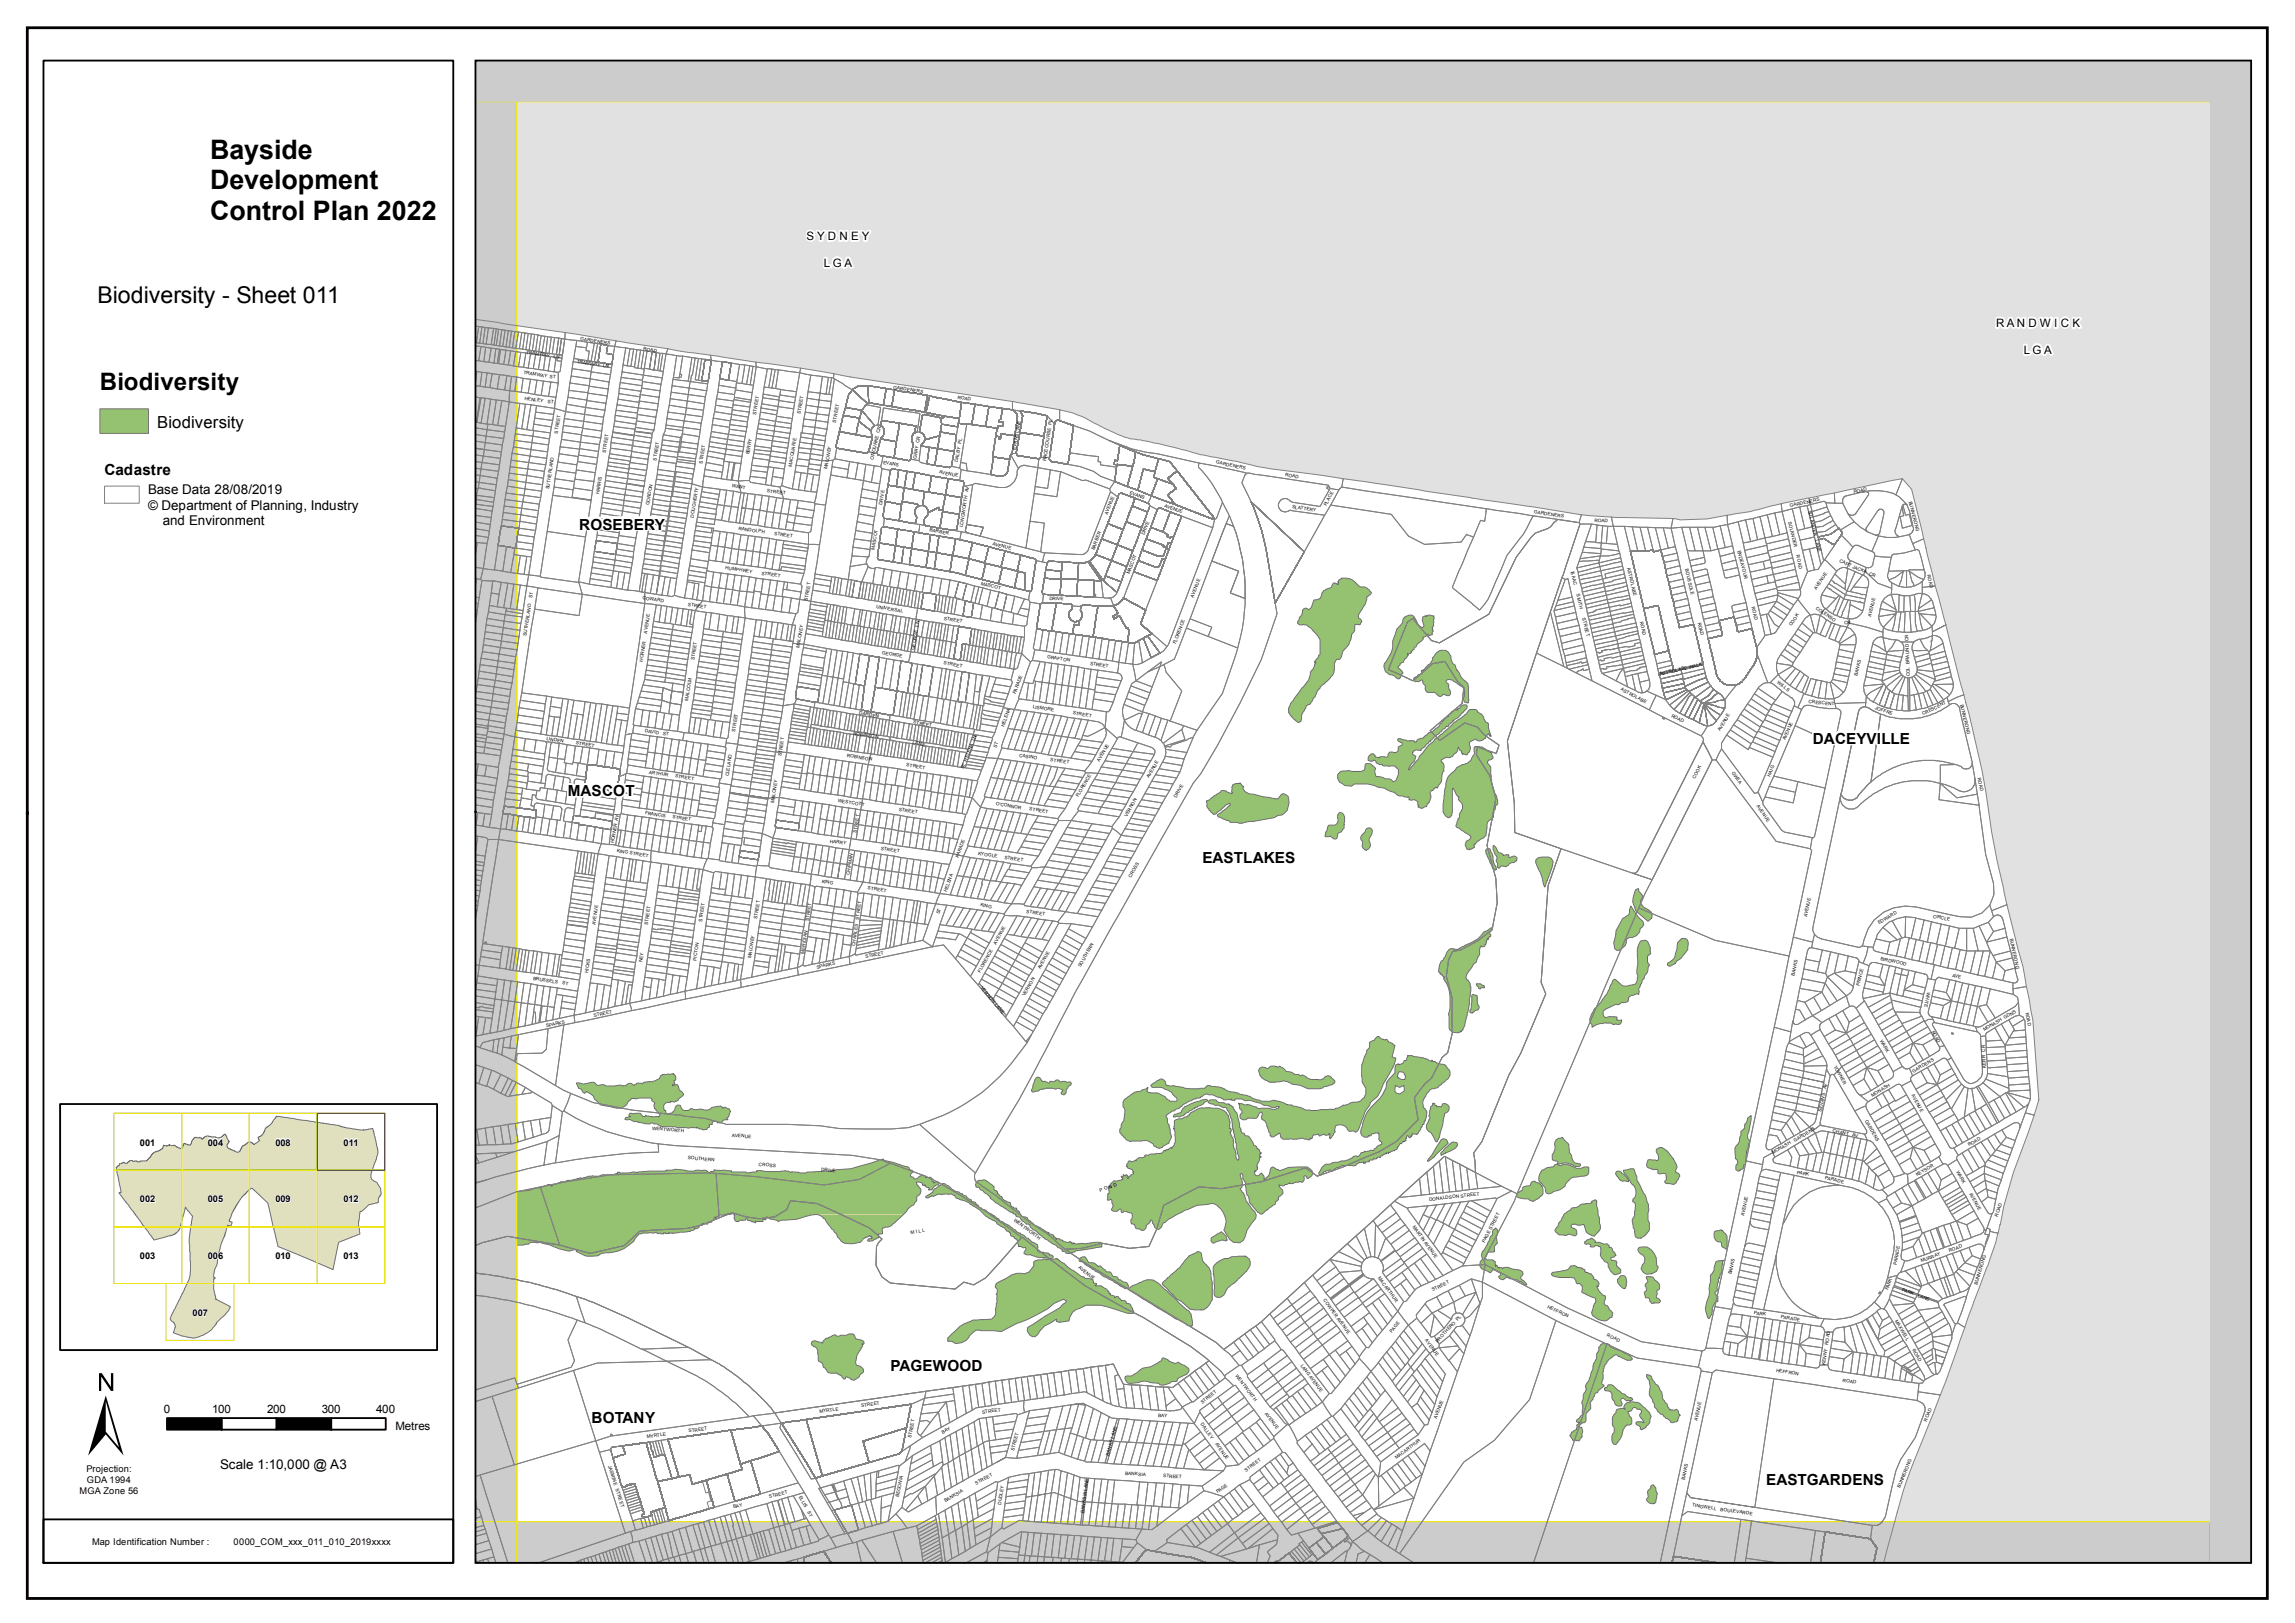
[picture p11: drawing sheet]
<svg xmlns="http://www.w3.org/2000/svg" width="420mm" height="297mm" viewBox="0 0 420 297" stroke-linecap="round" stroke-linejoin="round" font-family="sans-serif">
<defs><g id="words">
<text font-size="21.4" x="16.1" y="266.5">±</text>
<g font-size="4.9">
<text x="38.5" y="29">Bayside</text>
<text x="38.5" y="34.7">Development</text>
<text x="38.5" y="40.3">Control Plan 2022</text>
</g>
<text font-size="4.4" x="18.3" y="71.4">Biodiversity</text>
<text font-size="4.2" x="17.9" y="55.4">Biodiversity - Sheet 011</text>
<text font-size="3" x="28.8" y="78.3">Biodiversity</text>
<g font-size="2.8">
<text x="19.1" y="87">Cadastre</text>
<text x="106.1" y="97">ROSEBERY</text>
<text x="331.9" y="136.2">DACEYVILLE</text>
<text x="104" y="145.8">MASCOT</text>
<text x="220.1" y="158">EASTLAKES</text>
<text x="163" y="251.1">PAGEWOOD</text>
<text x="108.3" y="260.5">BOTANY</text>
<text x="323.3" y="271.8">EASTGARDENS</text>
</g>
<g font-size="2.5">
<text x="27.1" y="90.5">Base Data 28/08/2019</text>
<text x="27.1" y="93.3">© Department of Planning, Industry</text>
<text x="29.8" y="96.1">and Environment</text>
<text x="40.3" y="268.9">Scale 1:10,000 @ A3</text>
</g>
<g font-size="2.1">
<text x="147.7" y="43.9">S Y D N E Y</text>
<text x="150.9" y="48.8">L G A</text>
<text x="365.4" y="59.8">R A N D W I C K</text>
<text x="370.5" y="64.8">L G A</text>
<text x="30" y="258.6">0</text>
<text x="38.8" y="258.6">100</text>
<text x="48.9" y="258.6">200</text>
<text x="58.9" y="258.6">300</text>
<text x="68.9" y="258.6">400</text>
<text x="72.4" y="261.7">Metres</text>
</g>
<g font-size="1.7">
<text x="25.6" y="209.7">001</text>
<text x="38.1" y="209.7">004</text>
<text x="50.4" y="209.7">008</text>
<text x="62.9" y="209.7">011</text>
<text x="25.6" y="220.1">002</text>
<text x="38.1" y="220.1">005</text>
<text x="50.4" y="220.1">009</text>
<text x="62.9" y="220.1">012</text>
<text x="25.6" y="230.6">003</text>
<text x="38.1" y="230.6">006</text>
<text x="50.4" y="230.6">010</text>
<text x="62.9" y="230.6">013</text>
<text x="35.3" y="241">007</text>
<text x="15.8" y="269.4">Projection:</text>
<text x="14.6" y="273.5">MGA Zone 56</text>
<text x="15.9" y="271.5">GDA 1994</text>
<text x="16.9" y="282.9">Map Identification Number :</text>
<text x="42.8" y="282.9">0000_COM_xxx_011_010_2019xxxx</text>
</g>
<g font-size=".8">
<text x="96.3" y="64.7" transform="rotate(8 96.3 64.7)">TRAMWAY</text>
<text x="101.3" y="65.5" transform="rotate(8 101.3 65.5)">LN</text>
<text x="106.2" y="62.3" transform="rotate(9 106.2 62.3)">GARDENERS</text>
<text x="117.8" y="64.1" transform="rotate(9 117.8 64.1)">ROAD</text>
<text x="95.8" y="68.5" transform="rotate(8 95.8 68.5)">TRAMWAY ST</text>
<text x="105.6" y="66.4" transform="rotate(9 105.6 66.4)">TRAMWAY LN</text>
<text x="163.5" y="71.2" transform="rotate(9 163.5 71.2)">GARDENERS</text>
<text x="96.1" y="73.2" transform="rotate(8 96.1 73.2)">HENLEY</text>
<text x="100.2" y="73.8" transform="rotate(8 100.2 73.8)">ST</text>
<text x="138.4" y="75.9" transform="rotate(-80 138.4 75.9)">STREET</text>
<text x="146.5" y="75.9" transform="rotate(-81 146.5 75.9)">STREET</text>
<text x="153" y="77.4" transform="rotate(-80 153 77.4)">STREET</text>
<text x="175.3" y="73" transform="rotate(9 175.3 73)">ROAD</text>
<text x="102.1" y="79.4" transform="rotate(-81 102.1 79.4)">STREET</text>
<text x="110.9" y="82.9" transform="rotate(-81 110.9 82.9)">STREET</text>
<text x="137.2" y="83.2" transform="rotate(-80 137.2 83.2)">BERRY</text>
<text x="167.8" y="84" transform="rotate(-80 167.8 84)">GRAY CR</text>
<text x="186" y="82.3" transform="rotate(-80 186 82.3)">EVANS LANE</text>
<text x="100.5" y="89.6" transform="rotate(-81 100.5 89.6)">SUTHERLAND</text>
<text x="120.2" y="84.3" transform="rotate(-81 120.2 84.3)">STREET</text>
<text x="128.6" y="84.9" transform="rotate(-81 128.6 84.9)">STREET</text>
<text x="134" y="89.2" transform="rotate(8 134 89.2)">WANT</text>
<text x="145" y="85.5" transform="rotate(-81 145 85.5)">MACQUARIE</text>
<text x="151.5" y="85.9" transform="rotate(-80 151.5 85.9)">MALONEY</text>
<text x="159.9" y="84.2" transform="rotate(-77 159.9 84.2)">O'ROURKE CR</text>
<text x="161.7" y="84.9" transform="rotate(10 161.7 84.9)">EVANS</text>
<text x="171.9" y="86.7" transform="rotate(10 171.9 86.7)">AVENUE</text>
<text x="175.4" y="84.6" transform="rotate(-80 175.4 84.6)">DALBY PL</text>
<text x="191.5" y="84.4" transform="rotate(-81 191.5 84.4)">RACECOURSE PL</text>
<text x="222.6" y="84.8" transform="rotate(12 222.6 84.8)">GARDENERS</text>
<text x="235.3" y="87.2" transform="rotate(8 235.3 87.2)">ROAD</text>
<text x="109.7" y="90.5" transform="rotate(-81 109.7 90.5)">HARRIS</text>
<text x="118.9" y="92.5" transform="rotate(-81 118.9 92.5)">GORDON</text>
<text x="127" y="94.7" transform="rotate(-81 127 94.7)">DOUGHERTY</text>
<text x="140.4" y="90.1" transform="rotate(8 140.4 90.1)">STREET</text>
<text x="161.5" y="92.4" transform="rotate(-80 161.5 92.4)">DRIVE</text>
<text x="177.3" y="90.1" transform="rotate(-81 177.3 90.1)">AV</text>
<text x="202.8" y="94.3" transform="rotate(-69 202.8 94.3)">AVENUE</text>
<text x="206.8" y="90.4" transform="rotate(21 206.8 90.4)">EVANS</text>
<text x="213.1" y="92.8" transform="rotate(21 213.1 92.8)">AVENUE</text>
<text x="236.6" y="93" transform="rotate(9 236.6 93)">SLATTERY</text>
<text x="242.9" y="92.7" transform="rotate(-62 242.9 92.7)">PLACE</text>
<text x="280.8" y="94" transform="rotate(9 280.8 94)">GARDENERS</text>
<text x="291.9" y="95.5" transform="rotate(4 291.9 95.5)">ROAD</text>
<text x="327.4" y="95.6" transform="rotate(77 327.4 95.6)">SOLANDER</text>
<text x="327.8" y="92.9" transform="rotate(-12 327.8 92.9)">GARDENERS</text>
<text x="331" y="93.5" transform="rotate(77 331 93.5)">SOLANDER</text>
<text x="339.4" y="90.3" transform="rotate(-12 339.4 90.3)">ROAD</text>
<text x="349.5" y="91.8" transform="rotate(76 349.5 91.8)">BUNNERONG</text>
<text x="135.2" y="97" transform="rotate(8 135.2 97)">RANDOLPH</text>
<text x="141.7" y="97.9" transform="rotate(8 141.7 97.9)">STREET</text>
<text x="160.1" y="100.7" transform="rotate(-80 160.1 100.7)">MASCOT</text>
<text x="170.2" y="97.3" transform="rotate(10 170.2 97.3)">BARBER</text>
<text x="176.3" y="96.5" transform="rotate(-81 176.3 96.5)">LONGWORTH</text>
<text x="181.7" y="99.8" transform="rotate(14 181.7 99.8)">AVENUE</text>
<text x="200.4" y="100.8" transform="rotate(-69 200.4 100.8)">BARBER</text>
<text x="209.5" y="98" transform="rotate(-69 209.5 98)">DRIVE</text>
<text x="318.1" y="100.8" transform="rotate(76 318.1 100.8)">ENDEAVOUR</text>
<text x="328.8" y="101.7" transform="rotate(77 328.8 101.7)">ROAD</text>
<text x="332.3" y="98.8" transform="rotate(77 332.3 98.8)">LANE</text>
<text x="132.8" y="104.2" transform="rotate(8 132.8 104.2)">HUMPHREY</text>
<text x="139.4" y="105.2" transform="rotate(8 139.4 105.2)">STREET</text>
<text x="179.6" y="107.1" transform="rotate(14 179.6 107.1)">MASCOT</text>
<text x="206.8" y="105.2" transform="rotate(-69 206.8 105.2)">MASCOT</text>
<text x="287.6" y="104.6" transform="rotate(76 287.6 104.6)">ISAAC</text>
<text x="297.9" y="104" transform="rotate(77 297.9 104)">ASTROLABE</text>
<text x="308.5" y="104.3" transform="rotate(77 308.5 104.3)">BOUSSOLE</text>
<text x="332.6" y="107.9" transform="rotate(-55 332.6 107.9)">AVENUE</text>
<text x="336.7" y="102.9" transform="rotate(23 336.7 102.9)">CAPT JACKA CR</text>
<text x="352.8" y="105.2" transform="rotate(76 352.8 105.2)">ROAD</text>
<text x="97.5" y="109.5" transform="rotate(-81 97.5 109.5)">ST</text>
<text x="117.6" y="109.7" transform="rotate(8 117.6 109.7)">COWARD</text>
<text x="125.9" y="110.9" transform="rotate(8 125.9 110.9)">STREET</text>
<text x="147.8" y="110.1" transform="rotate(-80 147.8 110.1)">STREET</text>
<text x="160.4" y="111.3" transform="rotate(10 160.4 111.3)">UNIVERSAL</text>
<text x="172.8" y="113.4" transform="rotate(10 172.8 113.4)">STREET</text>
<text x="192.1" y="109.8" transform="rotate(4 192.1 109.8)">DRIVE</text>
<text x="218.5" y="109.4" transform="rotate(-69 218.5 109.4)">AVENUE</text>
<text x="288.6" y="108.8" transform="rotate(76 288.6 108.8)">SMITH</text>
<text x="289.7" y="113.2" transform="rotate(76 289.7 113.2)">STREET</text>
<text x="300.2" y="113.9" transform="rotate(77 300.2 113.9)">ROAD</text>
<text x="310.8" y="114" transform="rotate(77 310.8 114)">ROAD</text>
<text x="320.7" y="111.1" transform="rotate(76 320.7 111.1)">ROAD</text>
<text x="332.4" y="111.4" transform="rotate(34 332.4 111.4)">COLENSO</text>
<text x="342.6" y="113" transform="rotate(-77 342.6 113)">AVENUE</text>
<text x="96.4" y="116.4" transform="rotate(-81 96.4 116.4)">SUTHERLAND</text>
<text x="118.5" y="116" transform="rotate(-81 118.5 116)">AVENUE</text>
<text x="146.4" y="118.6" transform="rotate(-80 146.4 118.6)">MALONEY</text>
<text x="161.5" y="119.7" transform="rotate(10 161.5 119.7)">GEORGE</text>
<text x="167.4" y="119.1" transform="rotate(-81 167.4 119.1)">GEORGE LN</text>
<text x="215.3" y="117.9" transform="rotate(-69 215.3 117.9)">FLORENCE</text>
<text x="328" y="114.6" transform="rotate(-55 328 114.6)">COOK</text>
<text x="337.6" y="114.2" transform="rotate(6 337.6 114.2)">CR</text>
<text x="117.7" y="121.1" transform="rotate(-81 117.7 121.1)">HORNER</text>
<text x="127.1" y="120.9" transform="rotate(-81 127.1 120.9)">STREET</text>
<text x="172.7" y="121.6" transform="rotate(10 172.7 121.6)">STREET</text>
<text x="191.7" y="120.5" transform="rotate(9 191.7 120.5)">GRAFTON</text>
<text x="199.6" y="121.7" transform="rotate(9 199.6 121.7)">STREET</text>
<text x="303.9" y="123.7" transform="rotate(-13 303.9 123.7)">ASTROLABE WALK</text>
<text x="325.3" y="125.1" transform="rotate(38 325.3 125.1)">WILLS</text>
<text x="340.1" y="123.7" transform="rotate(-77 340.1 123.7)">BANKS</text>
<text x="349.6" y="123.8" transform="rotate(-92 349.6 123.8)">COL BRAUND CR</text>
<text x="126" y="128.3" transform="rotate(-81 126 128.3)">MALCOLM</text>
<text x="157.2" y="130.8" transform="rotate(10 157.2 130.8)">GARDEN</text>
<text x="186" y="127.1" transform="rotate(-70 186 127.1)">PARADE</text>
<text x="189.1" y="129.7" transform="rotate(9 189.1 129.7)">LISMORE</text>
<text x="196.4" y="130.7" transform="rotate(9 196.4 130.7)">STREET</text>
<text x="296.7" y="126.4" transform="rotate(28 296.7 126.4)">ASTROLABE</text>
<text x="305.9" y="131.2" transform="rotate(28 305.9 131.2)">ROAD</text>
<text x="331.1" y="128.7" transform="rotate(6 331.1 128.7)">CRESCENT</text>
<text x="343.2" y="129.8" transform="rotate(20 343.2 129.8)">JOFFRE</text>
<text x="352.1" y="131" transform="rotate(-27 352.1 131)">CRESCENT</text>
<text x="358.9" y="129" transform="rotate(77 358.9 129)">BUNNERONG</text>
<text x="100" y="135.5" transform="rotate(8 100 135.5)">LINDEN</text>
<text x="105.4" y="136.3" transform="rotate(8 105.4 136.3)">STREET</text>
<text x="118.1" y="134" transform="rotate(8 118.1 134)">DAVID</text>
<text x="121.3" y="134.5" transform="rotate(8 121.3 134.5)">ST</text>
<text x="134.6" y="134" transform="rotate(-82 134.6 134)">STREET</text>
<text x="156.2" y="134.5" transform="rotate(9 156.2 134.5)">ROBINSON</text>
<text x="167.1" y="136.2" transform="rotate(9 167.1 136.2)">LANE</text>
<text x="167.2" y="132.5" transform="rotate(10 167.2 132.5)">STREET</text>
<text x="182.5" y="136.9" transform="rotate(-70 182.5 136.9)">ST</text>
<text x="183.8" y="133.1" transform="rotate(-70 183.8 133.1)">HELENA</text>
<text x="314.9" y="133.9" transform="rotate(-59 314.9 133.9)">AVENUE</text>
<text x="326.9" y="135.6" transform="rotate(-67 326.9 135.6)">AVENUE</text>
<text x="118.8" y="141.6" transform="rotate(8 118.8 141.6)">ARTHUR</text>
<text x="123.6" y="142.3" transform="rotate(8 123.6 142.3)">STREET</text>
<text x="133.4" y="142.2" transform="rotate(-82 133.4 142.2)">CLELAND</text>
<text x="143" y="138.5" transform="rotate(-81 143 138.5)">STREET</text>
<text x="155" y="138.6" transform="rotate(9 155 138.6)">ROBINSON</text>
<text x="165.9" y="140.3" transform="rotate(9 165.9 140.3)">STREET</text>
<text x="176.4" y="140.9" transform="rotate(-69 176.4 140.9)">ST HELENA LN</text>
<text x="186.6" y="138.5" transform="rotate(8 186.6 138.5)">CASINO</text>
<text x="192.3" y="139.3" transform="rotate(8 192.3 139.3)">STREET</text>
<text x="201.3" y="139.4" transform="rotate(-59 201.3 139.4)">AVENUE</text>
<text x="210.4" y="142.5" transform="rotate(-60 210.4 142.5)">AVENUE</text>
<text x="310.4" y="142.6" transform="rotate(-63 310.4 142.6)">COOK</text>
<text x="317" y="141.4" transform="rotate(54 317 141.4)">GWEA</text>
<text x="324.1" y="142.2" transform="rotate(-67 324.1 142.2)">HAIG</text>
<text x="362" y="142.4" transform="rotate(77 362 142.4)">ROAD</text>
<text x="118.1" y="149.1" transform="rotate(8 118.1 149.1)">FRANCIS</text>
<text x="123.1" y="149.8" transform="rotate(8 123.1 149.8)">STREET</text>
<text x="141.7" y="147" transform="rotate(-81 141.7 147)">MALONEY</text>
<text x="153.4" y="146.8" transform="rotate(8 153.4 146.8)">WESTCOTT</text>
<text x="164.5" y="148.5" transform="rotate(8 164.5 148.5)">STREET</text>
<text x="182.3" y="147.4" transform="rotate(9 182.3 147.4)">O'CONNOR</text>
<text x="188.4" y="148.4" transform="rotate(9 188.4 148.4)">STREET</text>
<text x="197.4" y="146" transform="rotate(-59 197.4 146)">FLORENCE</text>
<text x="206.3" y="149.6" transform="rotate(-60 206.3 149.6)">VERNON</text>
<text x="215.4" y="146.1" transform="rotate(-60 215.4 146.1)">DRIVE</text>
<text x="321.5" y="147.6" transform="rotate(54 321.5 147.6)">AVENUE</text>
<text x="112.4" y="154.4" transform="rotate(-80 112.4 154.4)">HORNER AV</text>
<text x="151.9" y="154.3" transform="rotate(8 151.9 154.3)">HARRY</text>
<text x="156.8" y="152.6" transform="rotate(-81 156.8 152.6)">STREET</text>
<text x="161.2" y="155.6" transform="rotate(8 161.2 155.6)">STREET</text>
<text x="112.9" y="156" transform="rotate(9 112.9 156)">KING STREET</text>
<text x="150.5" y="161.6" transform="rotate(9 150.5 161.6)">KING</text>
<text x="155.5" y="160.2" transform="rotate(-81 155.5 160.2)">CHIPMAN</text>
<text x="175.5" y="157.1" transform="rotate(-71 175.5 157.1)">PARADE</text>
<text x="179.1" y="156.5" transform="rotate(8 179.1 156.5)">KYOGLE</text>
<text x="183.9" y="157.2" transform="rotate(8 183.9 157.2)">STREET</text>
<text x="207.1" y="160.8" transform="rotate(-60 207.1 160.8)">CROSS</text>
<text x="158.8" y="162.8" transform="rotate(9 158.8 162.8)">STREET</text>
<text x="172" y="167.4" transform="rotate(-71 172 167.4)">ST</text>
<text x="173.4" y="163.4" transform="rotate(-71 173.4 163.4)">HELENA</text>
<text x="179.5" y="165.9" transform="rotate(8 179.5 165.9)">KING</text>
<text x="187.9" y="167.1" transform="rotate(8 187.9 167.1)">STREET</text>
<text x="330.8" y="167.8" transform="rotate(-78 330.8 167.8)">AVENUE</text>
<text x="353.9" y="168" transform="rotate(12 353.9 168)">CIRCLE</text>
<text x="109" y="169.3" transform="rotate(-82 109 169.3)">AVENUE</text>
<text x="118.6" y="169.3" transform="rotate(-82 118.6 169.3)">STREET</text>
<text x="128.5" y="168.7" transform="rotate(-82 128.5 168.7)">STREET</text>
<text x="138.6" y="168.3" transform="rotate(-81 138.6 168.3)">STREET</text>
<text x="148.1" y="168.6" transform="rotate(-82 148.1 168.6)">STREET</text>
<text x="156.6" y="173.2" transform="rotate(-82 156.6 173.2)">CHARLES</text>
<text x="157.2" y="168.4" transform="rotate(-82 157.2 168.4)">STREET</text>
<text x="182.4" y="172.9" transform="rotate(-61 182.4 172.9)">AVENUE</text>
<text x="344" y="169.2" transform="rotate(-30 344 169.2)">EDWARD</text>
<text x="367.9" y="171.9" transform="rotate(78 367.9 171.9)">BUNNERONG</text>
<text x="97.6" y="179.4" transform="rotate(9 97.6 179.4)">BRUSSELS</text>
<text x="107.7" y="178.1" transform="rotate(-82 107.7 178.1)">HICKS</text>
<text x="117.6" y="176.2" transform="rotate(-82 117.6 176.2)">NEY</text>
<text x="127.5" y="175.9" transform="rotate(-82 127.5 175.9)">PICTON</text>
<text x="137.5" y="175.4" transform="rotate(-81 137.5 175.4)">MALONEY</text>
<text x="147.2" y="174.6" transform="rotate(-82 147.2 174.6)">MERIDIAN</text>
<text x="149.6" y="177.3" transform="rotate(-12 149.6 177.3)">SPARKS</text>
<text x="158.5" y="175.4" transform="rotate(-12 158.5 175.4)">STREET</text>
<text x="179.5" y="178.1" transform="rotate(-61 179.5 178.1)">FLORENCE</text>
<text x="190.5" y="177.4" transform="rotate(-60 190.5 177.4)">AVENUE</text>
<text x="197.9" y="177" transform="rotate(-60 197.9 177)">SOUTHERN</text>
<text x="328.5" y="178.6" transform="rotate(-78 328.5 178.6)">BANKS</text>
<text x="344.3" y="175.7" transform="rotate(13 344.3 175.7)">BIRDWOOD</text>
<text x="357.4" y="178.8" transform="rotate(13 357.4 178.8)">AVE</text>
<text x="102.9" y="180.2" transform="rotate(9 102.9 180.2)">ST</text>
<text x="179.5" y="180.9" transform="rotate(50 179.5 180.9)">VERNON LANE</text>
<text x="187.6" y="182.4" transform="rotate(-60 187.6 182.4)">VERNON</text>
<text x="340.4" y="180.5" transform="rotate(-76 340.4 180.5)">PRINCE</text>
<text x="352.8" y="181.6" transform="rotate(102 352.8 181.6)">WHITE</text>
<text x="370.8" y="185.4" transform="rotate(78 370.8 185.4)">ROAD</text>
<text x="100.1" y="188.1" transform="rotate(-12 100.1 188.1)">SPARKS</text>
<text x="108.8" y="186.2" transform="rotate(-12 108.8 186.2)">STREET</text>
<text x="344.2" y="190.5" transform="rotate(60 344.2 190.5)">WARK</text>
<text x="353.6" y="188.8" transform="rotate(61 353.6 188.8)">ROAD</text>
<text x="363.3" y="188.8" transform="rotate(-30 363.3 188.8)">MONASH GDNS</text>
<text x="335.7" y="195.3" transform="rotate(60 335.7 195.3)">TOWNER</text>
<text x="350.3" y="196.4" transform="rotate(-30 350.3 196.4)">GARDENS</text>
<text x="363.6" y="195.5" transform="rotate(-93 363.6 195.5)">KERR CR</text>
<text x="333.5" y="203.6" transform="rotate(-78 333.5 203.6)">SIDDINS</text>
<text x="334.4" y="199.4" transform="rotate(-78 334.4 199.4)">AV</text>
<text x="342.8" y="200.7" transform="rotate(-30 342.8 200.7)">MONASH</text>
<text x="349.9" y="200.6" transform="rotate(60 349.9 200.6)">AVENUE</text>
<text x="119.4" y="206.8" transform="rotate(5 119.4 206.8)">WENTWORTH</text>
<text x="134" y="208.1" transform="rotate(5 134 208.1)">AVENUE</text>
<text x="328.6" y="209" transform="rotate(-30 328.6 209)">GARDENS</text>
<text x="335.5" y="207.3" transform="rotate(11 335.5 207.3)">CHANT</text>
<text x="339.1" y="208" transform="rotate(11 339.1 208)">AV</text>
<text x="341.4" y="205.2" transform="rotate(60 341.4 205.2)">GARDENS</text>
<text x="360.5" y="209.8" transform="rotate(-30 360.5 209.8)">ROAD</text>
<text x="126" y="212.2" transform="rotate(5 126 212.2)">SOUTHERN</text>
<text x="138.9" y="213.4" transform="rotate(5 138.9 213.4)">CROSS</text>
<text x="150.3" y="214.4" transform="rotate(5 150.3 214.4)">DRIVE</text>
<text x="324.6" y="211.3" transform="rotate(-30 324.6 211.3)">MONASH</text>
<text x="329" y="214.8" transform="rotate(12 329 214.8)">PARK</text>
<text x="334.1" y="215.9" transform="rotate(12 334.1 215.9)">PARADE</text>
<text x="351" y="215.3" transform="rotate(-30 351 215.3)">KEYSOR</text>
<text x="358.1" y="214.5" transform="rotate(60 358.1 214.5)">WARK</text>
<text x="201.4" y="218.2" transform="rotate(-19 201.4 218.2)">P</text>
<text x="202.3" y="217.9" transform="rotate(-21 202.3 217.9)">O N D</text>
<text x="261.7" y="219.9" transform="rotate(-6 261.7 219.9)">DONALDSON STREET</text>
<text x="360.5" y="218.6" transform="rotate(60 360.5 218.6)">AVENUE</text>
<text x="166.8" y="225.9" transform="rotate(-7 166.8 225.9)">M I L L</text>
<text x="185.5" y="223.5" transform="rotate(36 185.5 223.5)">WENTWORTH</text>
<text x="258.6" y="224.7" transform="rotate(53 258.6 224.7)">MARTIN AVENUE</text>
<text x="271.8" y="227.6" transform="rotate(-62 271.8 227.6)">PAGE STREET</text>
<text x="319.3" y="222.6" transform="rotate(-78 319.3 222.6)">AVENUE</text>
<text x="365.8" y="222.8" transform="rotate(-73 365.8 222.8)">ROAD</text>
<text x="197.4" y="232.2" transform="rotate(36 197.4 232.2)">AVENUE</text>
<text x="252.2" y="234" transform="rotate(53 252.2 234)">MACARTHUR</text>
<text x="317" y="233.3" transform="rotate(-78 317 233.3)">BANKS</text>
<text x="347.3" y="231.6" transform="rotate(-80 347.3 231.6)">PARADE</text>
<text x="351.8" y="231.1" transform="rotate(-20 351.8 231.1)">MURRAY</text>
<text x="356.9" y="229.2" transform="rotate(-20 356.9 229.2)">ROAD</text>
<text x="242.2" y="238.1" transform="rotate(54 242.2 238.1)">COWPER AVENUE</text>
<text x="262.3" y="236.4" transform="rotate(-27 262.3 236.4)">STREET</text>
<text x="283.3" y="239.5" transform="rotate(25 283.3 239.5)">HEFFRON</text>
<text x="345.7" y="236.2" transform="rotate(-72 345.7 236.2)">PARK</text>
<text x="348.2" y="236.3" transform="rotate(20 348.2 236.3)">PARK</text>
<text x="351" y="237.4" transform="rotate(20 351 237.4)">LANE</text>
<text x="362" y="235.2" transform="rotate(-73 362 235.2)">BUNNERONG</text>
<text x="254.8" y="244" transform="rotate(-50 254.8 244)">PAGE</text>
<text x="260.9" y="245.4" transform="rotate(53 260.9 245.4)">AVENUE</text>
<text x="263.2" y="245.8" transform="rotate(-48 263.2 245.8)">PROTHERO PL</text>
<text x="294.1" y="244.6" transform="rotate(25 294.1 244.6)">ROAD</text>
<text x="321.1" y="240.6" transform="rotate(9 321.1 240.6)">PARK</text>
<text x="326" y="241.3" transform="rotate(9 326 241.3)">PARADE</text>
<text x="346.9" y="241.8" transform="rotate(60 346.9 241.8)">MAXWELL</text>
<text x="226.1" y="251.9" transform="rotate(52 226.1 251.9)">WENTWORTH</text>
<text x="238.1" y="250.1" transform="rotate(53 238.1 250.1)">LANG AVENUE</text>
<text x="325.2" y="251.1" transform="rotate(8 325.2 251.1)">HEFFRON</text>
<text x="334.2" y="249.9" transform="rotate(-82 334.2 249.9)">KENNY</text>
<text x="334.7" y="246.2" transform="rotate(-82 334.7 246.2)">ROAD</text>
<text x="350" y="247.2" transform="rotate(60 350 247.2)">ROAD</text>
<text x="157.7" y="257.6" transform="rotate(-8 157.7 257.6)">STREET</text>
<text x="220.1" y="257" transform="rotate(-37 220.1 257)">STREET</text>
<text x="337.3" y="252.9" transform="rotate(8 337.3 252.9)">ROAD</text>
<text x="118.5" y="263.3" transform="rotate(-8 118.5 263.3)">MYRTLE</text>
<text x="126.1" y="262.3" transform="rotate(-8 126.1 262.3)">STREET</text>
<text x="150.1" y="258.7" transform="rotate(-8 150.1 258.7)">MYRTLE</text>
<text x="166.8" y="263.3" transform="rotate(-78 166.8 263.3)">STREET</text>
<text x="172.6" y="262.5" transform="rotate(-28 172.6 262.5)">BAY</text>
<text x="179.9" y="258.8" transform="rotate(-8 179.9 258.8)">STREET</text>
<text x="212.1" y="259.3" transform="rotate(4 212.1 259.3)">BAY</text>
<text x="219.8" y="260.8" transform="rotate(53 219.8 260.8)">DALLEY</text>
<text x="231.5" y="258.8" transform="rotate(52 231.5 258.8)">AVENUE</text>
<text x="263.1" y="259.8" transform="rotate(-70 263.1 259.8)">AVENUE</text>
<text x="310.8" y="260.1" transform="rotate(-78 310.8 260.1)">AVENUE</text>
<text x="352.8" y="260.3" transform="rotate(-68 352.8 260.3)">ROAD</text>
<text x="111.3" y="268.4" transform="rotate(72 111.3 268.4)">JASMINE</text>
<text x="185.6" y="265.6" transform="rotate(-75 185.6 265.6)">STREET</text>
<text x="203.1" y="266.5" transform="rotate(-74 203.1 266.5)">BANKS LANE</text>
<text x="206" y="270" transform="rotate(4 206 270)">BANKSIA</text>
<text x="222.4" y="264.4" transform="rotate(53 222.4 264.4)">AVENUE</text>
<text x="228.2" y="269.5" transform="rotate(-37 228.2 269.5)">STREET</text>
<text x="255.7" y="267.1" transform="rotate(-36 255.7 267.1)">MACARTHUR</text>
<text x="112.7" y="272.6" transform="rotate(72 112.7 272.6)">STREET</text>
<text x="140.9" y="274.3" transform="rotate(-16 140.9 274.3)">STREET</text>
<text x="146.2" y="274.1" transform="rotate(61 146.2 274.1)">ELLIS</text>
<text x="164.6" y="274.1" transform="rotate(-78 164.6 274.1)">BEGONIA</text>
<text x="173.1" y="275" transform="rotate(-29 173.1 275)">BANKSIA</text>
<text x="178.7" y="271.9" transform="rotate(-29 178.7 271.9)">STREET</text>
<text x="183.3" y="275.5" transform="rotate(-81 183.3 275.5)">DUDLEY</text>
<text x="212.9" y="270.5" transform="rotate(4 212.9 270.5)">STREET</text>
<text x="222.9" y="273.4" transform="rotate(-37 222.9 273.4)">PAGE</text>
<text x="308.4" y="270.9" transform="rotate(-78 308.4 270.9)">BANKS</text>
<text x="309.8" y="275.8" transform="rotate(8 309.8 275.8)">TINGWELL</text>
<text x="347.9" y="272.4" transform="rotate(-68 347.9 272.4)">BUNNERONG</text>
<text x="134.4" y="276.2" transform="rotate(-16 134.4 276.2)">BAY</text>
<text x="147.7" y="276.8" transform="rotate(61 147.7 276.8)">ST</text>
<text x="198.5" y="276.9" transform="rotate(-82 198.5 276.9)">BANKSIA LANE</text>
<text x="314.9" y="276.5" transform="rotate(8 314.9 276.5)">BOULEVARDE</text>
</g>
</g></defs>
<path d="M5 5.1h410.1v287.5h-410.1z" fill="none" stroke="#000" stroke-width=".51"/>
<path d="M87 11.1h325.1v275h-325.1z" fill-rule="evenodd" fill="#e1e1e1"/>
<path d="M87 11.1h325.1v275h-325.1z" fill-rule="evenodd" fill="#e1e1e1"/>
<path d="M87 56.1v2a77.9 77.9 0 0 0 12.2 2.2l6.6 .9 19.1 3.2 23.9 3.3 6.8 1.3 29.9 4.5 7.1 1.3a21.1 21.1 0 0 1 8.3 2.9l1.9 1a13.3 13.3 0 0 0 5.9 1.8l4 .9a135.8 135.8 0 0 0 13.2 3l3.1 .7a68.3 68.3 0 0 0 9.3 1.4l42.4 6.3a83.3 83.3 0 0 0 14.3 1.9l11.3 .2 1.3 .3 4.9-.2 8-1.3 6.4-1.7 21.4-4.4 1.7 2 4.3 17.7 5.2 19.9a176.1 176.1 0 0 1 5.1 25.1 273.1 273.1 0 0 0 5.8 24.8l1.8 9.6 1.1 14.7a189.2 189.2 0 0 1-4.8 13.6l-1.7 5.9a58 58 0 0 1-3 11l-3.3 8.8-4.3 12.1-6.7 17a79.8 79.8 0 0 0-3.1 10.5l-.8 3-1.6 3h-257z" fill-rule="evenodd" fill="#fff"/>
<g fill="#95c270">
<path d="M293.1 246.2l.3-.2h.9l.4 .2a.57 .57 0 0 0 .7 .5l2.2 1.1a1.61 1.61 0 0 1 1.2 1.1 1.56 1.56 0 0 1-1.7-.2l-.6-.3h-.2l-.2-.3a1.53 1.53 0 0 0-1.3 .6l-.5 .5a3.9 3.9 0 0 0-.8 3.2l-.3 .5v.4l.5 .3v.2l-1.1 .7-.1 .5-.5 .2-.1 .4-.3 .3v.3l-.5 .5a1.43 1.43 0 0 1-.5 1.8 2.2 2.2 0 0 0-.2 1.5 .51 .51 0 0 1-.7 .5l-.1 .1-.3 .1-.2 .4v.2h.5v.2a1.27 1.27 0 0 1 0 1.2v.5l-.3 .1-.2 .5-1.2-.1-.4-.7-.1-.3h.2l.1-.5 1-.6v-.7l.3-.2 .2-.3-.5-.1a.57 .57 0 0 1 .5-.7l.1-.2a1.05 1.05 0 0 0 .4-1.2l.1-1-.2-.5 .3-.6a1.77 1.77 0 0 1 .4-1.5l.1-.4-.1-.2a1.95 1.95 0 0 1 .7-1.3l.2-1.1 .4-1 .2-1.1a1.87 1.87 0 0 0 .5-1.6l.4-.8-.1-.4z" fill-rule="evenodd"/>
<path d="M295.9 258.1l.8-.3h.5l.4 .2a.61 .61 0 0 1-.3-.6 .61 .61 0 0 1 .5-.5l.1-.2h.2a2.86 2.86 0 0 1 2.9 1l.5 .5a1.34 1.34 0 0 1 .7 1.2l-.1 .3a2.3 2.3 0 0 1-1.3 1.9l-.4 .1-.1-.1 .1-.3-.4-.3-.4-.2-.1-.3a1.44 1.44 0 0 1 1.4 0l.1-.1-.7-1a.45 .45 0 0 1 .1-.7l.1-.3a.52 .52 0 0 0-.7-.4l-.1-.1a.49 .49 0 0 0-.6-.2 .49 .49 0 0 0-.4 .4l-.4 .3h-.3l.3 .8a1.14 1.14 0 0 1 .2 1.6l-.2 .1a.84 .84 0 0 0-1 .7h-.1a4.5 4.5 0 0 1-1.4 2.8 .84 .84 0 0 1-.7-1.1l.1-.6a1.33 1.33 0 0 0 0-1.8v-.4a1.75 1.75 0 0 1 .7-1.9z" fill-rule="evenodd"/>
<path d="M301.5 251.7a.99 .99 0 0 1 1.1 .9l.4 .6a3.9 3.9 0 0 1 1.3 2.6l.5 .9a.82 .82 0 0 1 .5 .9l.2 .2a.43 .43 0 0 0 .6 .3l.4 .1 .4-.2a.82 .82 0 0 1 .5 .9l.2 .2h-.1l-.4 .9h.1l-.2 .3-.8 .2-.3-.1-.3-.4-.7-.4-.4-.5a3.4 3.4 0 0 1-1.4-1.3l-.2-.2v-.5l-.3-.5v-.3a1.67 1.67 0 0 1-.6-1.8l.1-.6a2.7 2.7 0 0 0-.6-1.8z" fill-rule="evenodd"/>
<path d="M293.7 254.1l.5-.1a.72 .72 0 0 1 .5-.5 .72 .72 0 0 1 .7 .3l1.5 1.2 .7 .3 .2 .3 1.1 .5-.2 .3-.9 .1-.6-.5a.34 .34 0 0 0-.3 0 .34 .34 0 0 0-.2 .3l.2 .4a.45 .45 0 0 1-.2 .7 1.03 1.03 0 0 1-1.3-1l-.1-.1-.2-.4a.99 .99 0 0 0-1.2-1.3l-.2-.1z" fill-rule="evenodd"/>
<path d="M206 252l1.2-.1 2-1.4 1.5-.3 1.9-1.1 .3-.5 .9 .3a2.06 2.06 0 0 0 1.6 .6l.3-.1 .8 .5a1.82 1.82 0 0 1 1.2 1l-.4 .7-.9 .4a.85 .85 0 0 0-.9 .8l-1 .1a2.65 2.65 0 0 1-2.1 .6l-.3-.2-1.6-.2a1.99 1.99 0 0 0-1.9 0l-1.8 .2a1.02 1.02 0 0 1-.8-1.3z" fill-rule="evenodd"/>
<path d="M148.7 245.6a3.6 3.6 0 0 1 1.9 .3v-.3l.5-.5h.5l.1-.2 .6-.4a.63 .63 0 0 1 1 .1h.3l.3-.1h1.1a.92 .92 0 0 1 .9-.3 .92 .92 0 0 1 .7 .8l.1 .1 1.1 .3a.43 .43 0 0 1 .4 .3 .43 .43 0 0 1-.2 .5l-.2-.2v.6a4.9 4.9 0 0 0-1.1 2.8 .58 .58 0 0 0 .6 .6 1.03 1.03 0 0 1 .8 1.1l-.5 .5a1.95 1.95 0 0 1-1.4 1.1 .6 .6 0 0 1-.6-.5l-.7-.1-.1 .2-.3 .2-.3-.3a.6 .6 0 0 0-.7-.5l-.4-.4a2.07 2.07 0 0 1-1.6-.2l-.4-.6-.4-.2a1 1 0 0 0-.8-1.1l-.2-1.3a1.29 1.29 0 0 0-.8-1.5l-.4-.4z" fill-rule="evenodd"/>
<path d="M206.6 235.9l.7-.5 1.7-.7a2.31 2.31 0 0 1 3.2 .4l4.5 4.2 1 .8a2.85 2.85 0 0 1 .6 2.4 .33 .33 0 0 1-.2 .3 .33 .33 0 0 1-.4-.1l-.4-.1-.4-.3-1.7-.9-3.3-1.9-5.1-3.3z" fill-rule="evenodd"/>
<path d="M182.4 235l1.9-1a3.5 3.5 0 0 1 3.3-.8 2.32 2.32 0 0 0 1.7-1.8 .85 .85 0 0 1 1.1-.7h.5a.42 .42 0 0 1 .6 0h.9l1-.3 1.4 .9a4.5 4.5 0 0 0 1.8 1.4l1.4 1 .5 .1 .1 .2h.6a1.1 1.1 0 0 1 1 .6v.3l.6 .1-.1 .2-.3 .1 1.2 .1 .4 .3a.95 .95 0 0 1 .8 .7h.2l.1 .2-.1 .2h.3l-.1 .3 .8 .2 .1 .3 .2-.3h.4l.6 .8h.6l.3 .3v.2a.73 .73 0 0 1 .9 .7l.3 .2-.1 .3 .2 .2v.4h-1.2l-2.1-.7a10.4 10.4 0 0 0-5.4-.7l-1.2 .5a2.38 2.38 0 0 0-1.9 2.3l-1.8 .3-.5-.2v-.4l-2.2 1.3-.8 .9-.4 .6-.5 .4h-.5l-.5-.3-.4-.7 .1-.7 3.1-2 2.8-1.6 1.2-1.2-.6-.3a10.5 10.5 0 0 0-3.1 1.8 19.9 19.9 0 0 1-5.2 2.5l-3.1 1.6-1.4-.2h-2.2a1.47 1.47 0 0 0-1.4 .2l-.8 .7a2.37 2.37 0 0 1-2.6 1.5l-.6-.4h-.8v-.6l1.5-1.5a7 7 0 0 1 3.2-1.8l3.3-.2a1.43 1.43 0 0 0 .7-1.8l.2-1.1 .2-.2v-1.3l-.2-.1v-.2h.2a1.04 1.04 0 0 0-.4-1.1z" fill-rule="evenodd"/>
<path d="M217.7 229.9l1.7-.8 .4 .2 .2 .7a1.57 1.57 0 0 0 .8 1.5 3.4 3.4 0 0 1 1 2.7l.1 .5v1.5a3.3 3.3 0 0 1-1.6 3.6h-.4a3.1 3.1 0 0 1-3.1-1.1l-.8-.6a1.76 1.76 0 0 1-1.1-.8l-.2-.1v-.3h-.2l-1.1-1.2a.62 .62 0 0 1-.5-.6 .62 .62 0 0 1 .3-.6l.6-.6a18.4 18.4 0 0 0 3.9-4z" fill-rule="evenodd"/>
<path d="M314.2 231l.4-.2 1-.1a.62 .62 0 0 0-.3 .9v.2a2.21 2.21 0 0 1-.4 1.6l-.1 .4-.1 .1 .1 .1-.2 .2 .1 .4a.57 .57 0 0 0-.3 .8v.8l-.4 .4v.2l.5 .5v1l-.3-.1-.7 1.3a2.02 2.02 0 0 1-.7 1.9 3.5 3.5 0 0 1-.3-3l.4-1.2 .2-3.7 .7-1v-.5z" fill-rule="evenodd"/>
<path d="M284 233.2l.3-.3 2.5-.4 .3-.2 .5-.5 .5-.1 .7 .4 .2-.1 .7 .2v.1l.5 .2-.1 .3 .3 .2 .3-.1 .1 .2a1.16 1.16 0 0 1 1 1.1l.4 .1 .5 .6v.2l-.1 .2v.2h-.3a2.81 2.81 0 0 0 1.6 1.8v.5a.81 .81 0 0 0 0 1.2h.4l.3 .7 .7 .7-.2 .8h-.3a1.23 1.23 0 0 1-1.6 .5l-.6-.1-1.1-.8-.1-.5 .3-1.2 .4-.7v-.8l-.7-.2-1.8-.8a1.37 1.37 0 0 0-.4-1.6l-.4 .1-.2-.2-.1-.4-.3-.5-.8-.1a6.7 6.7 0 0 1-3.2-.4z" fill-rule="evenodd"/>
<path d="M301.5 233.7l1.1 .1 .4 .6a1.24 1.24 0 0 1 .7 1.7 .52 .52 0 0 0-.3 .8l-.1 .2a.42 .42 0 0 0 0 .4 .42 .42 0 0 0 .4 .3l.3 .4a.99 .99 0 0 1-1.2 .3l-.4 .1-.4-.3a.54 .54 0 0 0-.1-.6 .54 .54 0 0 0-.6-.1l-.3-1 .5-.4-.3-1.1 .5-.5-.3-.7z" fill-rule="evenodd"/>
<path d="M197.6 230.4l.5-.3h.5l.7 1.1a1.61 1.61 0 0 1 1.8 .7l.3-.1 1 .7 .1 .3 .2 .1a.9 .9 0 0 1 1 .7l.2 .1a.63 .63 0 0 1 .8 .6h.4a1.4 1.4 0 0 0 1.2 .5l.3 .7a.47 .47 0 0 1-.7 .4l-2.2-1.4a7.7 7.7 0 0 1-2.7-1.6l-2.1-1.2-.8-.7-.5-.1z" fill-rule="evenodd"/>
<path d="M273.3 225.2l.5-.4 .2 .2a1.48 1.48 0 0 1-.1 1.5l.2 1.2a.97 .97 0 0 0-.5 1.3v.1l-.2 .1-1 .1-.6 1a.79 .79 0 0 0 .9 .4h.6l.5 .3v.8l.3-.1v.2l.3 .3v-.2l.5 .1 .2 .2a1.14 1.14 0 0 1 1.5 0l.9 .1a1.15 1.15 0 0 1 1.3 .8l-.3 .4a.55 .55 0 0 0 .4 .9l.6 .7-.6-.1-1-.7-1.4-.3-.6-.3-.7 .5-.4-.1-.4-.5 .4-.5-.2-.2-1.3-.6-.5 .6-1.2-.6a1.02 1.02 0 0 1-.7-.8 1.02 1.02 0 0 1 .5-1v-.2a1.22 1.22 0 0 1 .3-1.6l1-1.7 .2-.8 .3-.1z" fill-rule="evenodd"/>
<path d="M290.1 227.4l.4-.4 1-.3 .6 .5v.2a2.86 2.86 0 0 1 1.7 .4 .61 .61 0 0 1 .8 .6h.3l.3 .2v.4l.3 .2 .4 .6-.5 .3-.6 .2 .2 .4 .9 .1 .1 .4-.1 .2a1.23 1.23 0 0 0 .8 1v.4a.6 .6 0 0 1-.7 .5 .78 .78 0 0 1-1-.4l-.6-1v-.2a.57 .57 0 0 0-.6-.7 1.73 1.73 0 0 1-.7-1.6v-.6a.46 .46 0 0 0-.5-.6l-.1-.2h-.4l-.3 .3h-.6l-.1-.5h-.8l-.2-.2z" fill-rule="evenodd"/>
<path d="M178.8 216.3l.7-.2a1.8 1.8 0 0 1 1.9 .7l.6 .5 .1 .6 .5 .2v.4h.1l.5 .6h.1a1.84 1.84 0 0 0 1.6 1.1 .76 .76 0 0 0 .6 .8v.2h.6v.3l.5 .4 .5 .8 1 .3 .1 .2 .3 .3h.2l.3 .6 .1-.2 .1 .2 .2 .2 2.6 1.4v.2l.9 .3v.3l.1-.1 .4 .3-.1 .2 .6-.1a3.6 3.6 0 0 0 1.9 .6l.1-.1 .1 .1h.3v.4l.3-.3 .1 .2 .4 .1 .9-.2 .9 .1 1.4-.3h.8a.54 .54 0 0 1 .7 .4l-.1 .5-4.5 .7-1.3 .5a.72 .72 0 0 1-1-.5l-.3 .1-.2-.1 .1-.3-.7-.2-.4-.5-2.2-1.2-1.3-1.2-.7-.4-.6-.6v-.4l-.4-.1h-.3l-.8-.6-.3-.6-.8-.2v-.3l-.6-.2 .1-.2-.1-.1h-.5l-1.3-1-1.4-.7-.9-.8 .1-.2-1.1-.8-.4-.4a.75 .75 0 0 1-.6-.6l-.6-.1-.1-.4z" fill-rule="evenodd"/>
<path d="M313.9 225.5l.9-.3a.56 .56 0 0 1 .8 .5 1.97 1.97 0 0 1 .6 2v.8l-.2 .2-.6-.3-.2-.4a.47 .47 0 0 0-.1-.5 .47 .47 0 0 0-.5-.1 1.4 1.4 0 0 1-.7-1.9z" fill-rule="evenodd"/>
<path d="M221.8 226.6l1.8-1.1 .9 .8 .1 .7-.1 .2a2.51 2.51 0 0 0-2.3 .4l-.3-.1-.2-.4z" fill-rule="evenodd"/>
<path d="M149.7 222.4h15.7a9.7 9.7 0 0 1-2.8 2.2l-1 .2-.1 .3 .1 .7-.8 .1-.1 .1 .2 .1v.5l-.8 .2a1.47 1.47 0 0 1-1.2 .4v-.4h.7l.1-.3h-.2v-.2l-.1 .1-.1-.2h-.2v.1l-.2 .1h-.4l-.4 .4a1.46 1.46 0 0 1-1.1 .7 3.9 3.9 0 0 1-3-.2l-.6-.7a2.97 2.97 0 0 0-1.1-1.5l-1.2-1.6a2.55 2.55 0 0 0-1.4-1.1z" fill-rule="evenodd"/>
<path d="M286.3 222.4l1.1-.8a.9 .9 0 0 1 1.2-.5l.8-.6 1.7-.2 .4-.2v-.2l.6-.3 .2 .2v1l.3 .9v.7l.2 .6v.7a1.6 1.6 0 0 1-.2 1.9l-.7 .7h-.2a1.74 1.74 0 0 1-1.6-1.8l-.2-.4a1.99 1.99 0 0 1-1.6 0h-.5l-.2 .2 .1 .4a.95 .95 0 0 1 .8 1.5l-.3 .1a1.45 1.45 0 0 0-1.6-.1l-.3-.1a1.29 1.29 0 0 1-1.6-.9l.5-.6 .2-.8 .4-.3z" fill-rule="evenodd"/>
<path d="M87 220.3v.6h.7l.7-.7 1.9-.8a.95 .95 0 0 1 1-.5l.2-.2 2.7-.6 1.3-.1a6.2 6.2 0 0 0 2.9-.6h.7l1.2-.5h.5v.1h.1l.1 .2 .3-.3 .9-.2v-.2h.3l.1-.2 .5 .1 .8-.3h.7l1.7-.5 .1 .2 .3-.1a7.2 7.2 0 0 1 3-.4l.5-.2h2l.9-.3-.1-.1 .3-.1 .3 .2 2.2-.2h.5l.3 .1 .1-.1 2.2-.2h3v-.2h1.1l.6-.1 1.8 .1a2.95 2.95 0 0 0 2 0l1.1 .1a.93 .93 0 0 1 1.2 .4h.3l.1-.2h.5l.1-.4 .9 .2h2.3l.1 .3h1.1a2.52 2.52 0 0 1 1.8 .1l1.5-.1 .1-.1v-.2l1.7 .2h2.6l1-.2 1 .4 .2-.2 1 .2 .2-.1 .2 .1a1.62 1.62 0 0 0 1.4-.1l4.4-.2 1-.3 2.6-.1 3.6-1 1.7-.7 .5-.1 .3 .3 4.5 1.2 .2 .4 .5 .2 .1 .3-.4 .2-.2 .4 .1 .2 .5 .1 .2 .3h.5l.4-.4 .6-.3 .1 .1 .4 .1v.3h1.1l.4 .3-.3 .1v.2l.1 .1h.3l-.1 .2 .1 .1v-.2h.4l.2-.1 .3 .2-.1 .4h-.4l-.9 1h-.5l-.1-.1 .2-.4-.6-.1-.1-.2h-.1l.1-.2-.5 .1a.7 .7 0 0 0-1-.6h-.2l.1 .5 .3 .1 .1 .3a.88 .88 0 0 1 .1 1.4l-.5 .4v.7l-.6 .9a3.8 3.8 0 0 0-1.6 1.4l-.2 .3h-16.2l-1.7 .3a12.8 12.8 0 0 1-4.4 .7l-.7 .2-.1-.1-1.2-.3-.8-.4-.1 .5-.5-.1-.1 .4-1.3-.1v.4l-.5-.3-.1 .1-.1-.2h-.7l-.1-.4h-.2l-.1 .3-1.1 .1a.6 .6 0 0 1-.8 0v-.3l-.2-.1v-.5l.2-.2-.4-.2-.6 .2-.2-.3-1 .4a.88 .88 0 0 0-1.2 .7h-.3l.2-.2-.2-.2-.2 .2v.4l-.4 .1v.2h-.7v.3l-.1 .1-.8-.1v.1h-.2l-.4 .2a.73 .73 0 0 1-.8 .7l-.1-.2-.3 .4-.5 .1-.1 .2-.1-.1-1.7 .2-1.4 .2h-.7v-.1a.69 .69 0 0 1-.9 0v.2h-.5l-.2-.2-.5 .1-.1-.2a1.14 1.14 0 0 1-1.1 .1h-1.3l-.2 .1-.7 .2-.3 .3a5.5 5.5 0 0 1-2.8 2.5l-1.9 .5-1.8 .2-.6 .4-1 .1a5.4 5.4 0 0 1-3-.9v-.3h-.4a3.8 3.8 0 0 1-2.7-.2l-1.9-.7-1.7-.5h-1.4l-.4 .1-.2 .3h-.4a5.4 5.4 0 0 1-2.6 .1l-.6-.3-2.3-5.4h-.2v-.3h-.3l.1-.2-.6-.1 .2-.2h-.4a.77 .77 0 0 0-1 .3h-.3l-.6 .6h-.2v-.2l-.6 .1v.3a4.8 4.8 0 0 0 1.1 3.5l.2 .5v.4l-.3 .4-1 .2v5.9z" fill-rule="evenodd"/>
<path d="M278.8 217.4l.7-.3h.6l.3-.7 .3-.1h.3l.1 .1a1.54 1.54 0 0 1 1 2.6l-.8 .6a.87 .87 0 0 1-1.4-.1 4.5 4.5 0 0 1-2.2-.4 1.19 1.19 0 0 1 .9-1.1l.2-.2z" fill-rule="evenodd"/>
<path d="M169.4 219.1l.4-.2a2.94 2.94 0 0 0 1.3-1.3l.6-.3a1.1 1.1 0 0 1 1.7-.3l1.5 1.1 .6 .1 .7 .5 .7 .3 .1 .2 .3 .3 .5 .1v.3a2.6 2.6 0 0 1 1.5 1.2l1.2 .5 .6 .5 .5 .2 .1 .2h.3l.4 .4 .1 .2 .1-.1 .3 .2 .1 .3h.2l1.7 1 .5 .5 .5 .2 .3 .4 .6 .1v.2l.7 .3 .4 .5h.3l.8 .7a1.01 1.01 0 0 1 1 1l-.1 .1a.47 .47 0 0 0 .1 .6 .47 .47 0 0 0 .5 .1h.4l.4 .2a.61 .61 0 0 1 .8 .4l.3-.1 .4 .3v.1a.81 .81 0 0 1-1.1 .2l-.7-.1a3.7 3.7 0 0 1-2.3-.6 1.08 1.08 0 0 1-1.2-.1l.1-.4a.55 .55 0 0 0 .1-.7 .55 .55 0 0 1-.7-.2h-.5l-.2-1-.3-.4-.3-.1v-.2a.74 .74 0 0 1-.7-.6v-.2h-.2v-.3h-.5a1.27 1.27 0 0 0-1-.8l-.7-.5-.1-.3-.3-.2a9.4 9.4 0 0 1-2.9-2.1l-1.2-.8a5.5 5.5 0 0 0-2.5-1.1l-.6-.3-.2-.5h-.3a.52 .52 0 0 0-.7-.2h-1.7a1.38 1.38 0 0 0-1.2 .5l-.3-.2-.7 .4h-.3z" fill-rule="evenodd"/>
<path d="M206.5 212.7a.42 .42 0 0 1 .7 0l.7-.3 .1 .1 .1-.3 .4-.3h.7l.5-.1-.1-.3 .2-.1 .4 .1 .5-.2 .6 .1 .3-.2h1l.5-.6 .3 .2 .1-.3h.4l.5-.4 .2 .1v-.2l.3-.3 .3-.6v-1.7l-.3-.7 .2-.1h-.3l.2-.2v-1.1l.1-.2 .4-.2 .8-.1 .6-.3a.48 .48 0 0 0 .6-.3l.8-.6a4.1 4.1 0 0 1 2.8-.8l.8 .1a2.96 2.96 0 0 1 2.7 .8v.2l.3 .3 .2 1.1 .1 .1-.1 1.2h.2l.1 .5-.2 .3 .1 .1v.3l.5 .8v1.4a2.2 2.2 0 0 1 .5 1.7l.2 .7h.3a1.19 1.19 0 0 0-.3-1.3l-.3-2.7-.3-.4 .1-.4-.2-.2v-.5l-.1-.1-.2-1.9-.5-1.3-.4-.4v-.4h-.6l-1-.5a.52 .52 0 0 1-.8-.2l-.9-.1-.1-.2 .1-.2a1.6 1.6 0 0 1 1.4-.2l.5 .5h.7l.3 .1 .1 .1h.7l.1 .2 .7 .3v.5l.6 .6 .5 2v.7l.3 .4-.1 .1 .3 .6h.4l.1 .3a2.17 2.17 0 0 1 1.5 1.4l.2 .5 .5 .2v.3l.4 .2 .2 .5 .2 .1-.1 .3-.1-.1-.1 .5 .3 .1-.3 .1-.1 .7-.4 .9 .1 .1v.5l-.3 .4-.2-.2-.1 .3a.6 .6 0 0 0 .8 .6l.5-.5 .5 .7v.8l.2-.4a1.65 1.65 0 0 0 .9-1.7l.2-.3 .3-.2 .8 .5h.1l.4 .2 .3-.1a6.2 6.2 0 0 1 3.9-.6 1.53 1.53 0 0 1 1.8 1.3l-.3 .5-.5 .4-.3-.1v-.3l-.4-.2v.6a.48 .48 0 0 1-.3 .6 .48 .48 0 0 1-.6-.1l-.1 .1-.9 .1a.6 .6 0 0 1-.8 0l-.5 .4h-.4a.52 .52 0 0 1-.7 .1l-.4-.1 .2 .5 .5 .5 .1 .6-.9 .6v.5l-.5 .4v.5l-1.1 .6-1.2 1.1-.5 .1a8 8 0 0 1-2-2.3l-.1-.8a3.3 3.3 0 0 1-.6-1.9v-.6l-.5-1v-.5l-.1-.4-.4 .2 .2 .8h.2v.9a.71 .71 0 0 1-.4 .9l.4 .7 .3 .2a7.3 7.3 0 0 0 1.7 3l.3 .4 .3 .5-.1 .6-1.6 2.2-.7 1.9-.7 .4-1.1-.1-.6-.5-.8-1.2-.3-.5 .1-.4a3.7 3.7 0 0 0-2.1-4.5l-.9 .2a7.9 7.9 0 0 0-3.7 .9l-.6 .2-2.8 1.5-.8 .7a.93 .93 0 0 0-.7 .8l-.3 .4a.89 .89 0 0 1-1.1-.9l-.2-.1a.48 .48 0 0 0-.3-.6l-.2 .4-.7 .6a.69 .69 0 0 1-.3 .7 .69 .69 0 0 1-.9-.1h-.4a.8 .8 0 0 1-.5-.8l-.6-.1-.1-.8 .3-.3v-.3a.51 .51 0 0 0-.6-.7l-.5-.2h-.4l-.4 .2-.1-.1v-.5h-.5a.84 .84 0 0 1-1.3 0l.3-.6-.2-.6v-.4l-.3-.3-.3 .2h-.2l-.1-.1 .1-1.1h.3l-.2-1.1 .4-.6 .6-.6 .5 .1 1.2-.4-.3-.6 .3 .2v-.4h.2l.1 .1h.2v-.1h.2l.1 .1-.1 .4 .3 .2 .1-.5 .8-.4v-.2h-.1l.1-.2-.2-.4-.9-.3v-.2h-.2l.2-.1-.1-.4 .1-.1z" fill-rule="evenodd"/>
<path d="M303.2 210.4a1.02 1.02 0 0 1 1.5-.1 7.5 7.5 0 0 1 2.3 3.3l-.2 .6v.5a.72 .72 0 0 1 .7 .6l-.5 1.1-.6 .5-1-.2a.52 .52 0 0 1-.6-.4l.3-.4-.1-.9-.2-.2-1.1 .1-.2-.3v-.5h-1.1l-.6-.3a.87 .87 0 0 1 .2-1.5l1.1 .1 .3 .1 .2-.2a1.17 1.17 0 0 0-.4-1.4z" fill-rule="evenodd"/>
<path d="M295.9 214.5a.65 .65 0 0 1 1 .2l.6 .5a1.56 1.56 0 0 1 .6 1.1l-.7-.1a.97 .97 0 0 1-1.2-.7 .72 .72 0 0 1-.3-1z" fill-rule="evenodd"/>
<path d="M282.3 214.2l1-.5 1-.1 .2-.1a.48 .48 0 0 1 .6-.4 .63 .63 0 0 0 .9 .1 3.6 3.6 0 0 1 2.6 .7h.8l.7-.3 .8 .1a1.34 1.34 0 0 1-.5 1.5l-1.9 .3a1.77 1.77 0 0 0-1.6 .9l-.4 .7-.5 .4-1.7 .8a.8 .8 0 0 1-1.1 .2 .8 .8 0 0 1-.3-1.1l-.6-.6a1.32 1.32 0 0 1-.2-2.1z" fill-rule="evenodd"/>
<path d="M284.9 208.6l1.1-.4 .5 .6a1.26 1.26 0 0 1 .7 1.4l.1 .3a.79 .79 0 0 0 .3 .9l.1 .5a1.12 1.12 0 0 0 1.3 1.1h.3v.4a1.31 1.31 0 0 1-1.5-.2 2.7 2.7 0 0 0-2.4-.1h-.3l.1-.4-.9-.3-.1-1a2.15 2.15 0 0 0 .4-2z" fill-rule="evenodd"/>
<path d="M264.6 210.2l.8-.7a.96 .96 0 0 1 1.3-.3l.1 .2a1.64 1.64 0 0 1-1.3 1.4l-1.6 .7-.1-.4z" fill-rule="evenodd"/>
<path d="M205.9 201.3l1.2-1a2.37 2.37 0 0 1 1.8-.6l.1-.1 .9-.3 .3-.2-.2 .6 .3 .3 .5 .1a3.3 3.3 0 0 1 3 1.3l.4 .2h1.1l.2-.2-.1-.4-.7-.6a1.68 1.68 0 0 0-1.4-1 2.89 2.89 0 0 0-2.1-.3h-.3l-.2-.4 .9-.6a1.19 1.19 0 0 1 1.4-.4l.3 .3 .1 .5 .2 .2h1.2l1.9 .4 .2 .1h2.8a1.38 1.38 0 0 0 1.4-.5l.9 .2a7.4 7.4 0 0 1 3.1 .9l1.5 .3 .4 .2a8.1 8.1 0 0 1 3.1 1.1 6.6 6.6 0 0 0 3.3 0l.8 .2 1.3 .6 1 .1 .2 .2 1.7 .4a1.65 1.65 0 0 0 1.4 .3l1.4 .1 .6-.2h2.4l1.8-.8 .2 .1 1.1-.5 .6-.1a2.05 2.05 0 0 0 2.2-1.7 1.63 1.63 0 0 0-.5-1.5l-.2-.7a8.7 8.7 0 0 1 1-5.8 1.33 1.33 0 0 0 .3-1.2l.3-.2a1.94 1.94 0 0 0 1.2-.9h.2l.6 .5h.9l.1 .1a1.03 1.03 0 0 0 1 .6v.3l.4 .1-.5 2.1 .7 .2-.5 1.5-.5 .9a17.7 17.7 0 0 0-2.1 4.1l-.3 .6-1.3 1.1-.2 .5-.8 1.2-1.1 3a.63 .63 0 0 1-.4 .6 .63 .63 0 0 1-.7-.2 .69 .69 0 0 1-1.1-.5 1.43 1.43 0 0 0-2.1-.2l-.2 .6 .2 .3-1 1.3-.1-.2v-.8l-.2 .1v.2l-.5 .1-.3-.3-.7 .4h-.2l-.2-.4-.6 .2-.1-.1-.3 .3-.1 .4-.1 .1-.1-.2-.1 .3h-.2l-.1 .1-.4-.2-.1 .1a2.88 2.88 0 0 0-1.9 0h-1.9a.73 .73 0 0 1-.8-.4l-.2-.7-.8 .4a.55 .55 0 0 1-.7 .3 .55 .55 0 0 1-.3-.7l-.2-.3-.2-.8-.2-.1a1.22 1.22 0 0 0-.9-1.4v-1.3h-.2l-.4 .5a.85 .85 0 0 1-1.3 .6h-.6a.95 .95 0 0 1-1.5-.1v-.4l.3-.4a.48 .48 0 0 0-.3-.7l-.1-.9-.1-.1v-.1l1.1 .3a3.7 3.7 0 0 1 2.3 .6h2.1l1 .2 .7-.1 .2-.4-.5-.1-.1 .2-.5 .1-1.2-.4h-.5l-.7-.4-2.2-.6a1.1 1.1 0 0 1-1.1-.2h-1.3v.2h-.5h-.2v-.2l-.2 .2h-1.1l-.6-.5-.8-.1a1.65 1.65 0 0 0-1.4-.4l-.5-.1-1 .5v.1l-.1 .1-1.1 .2-2 1-.8 .8-1.3 .5-.9 .7-.1 .2 .2 .3a1.32 1.32 0 0 0 .4 1.3l.1 1.4 .3 .6-.5 1.3-1 .5a.96 .96 0 0 1-1.5 .1l-.2-.1-.2-.4-.2-.1a1.91 1.91 0 0 0-2-.4h-1.7a1.55 1.55 0 0 1-1.4-.7l-.2-.2a.92 .92 0 0 1-.3-1.6 1.44 1.44 0 0 1 .5-1.2l.1-1.2a1.3 1.3 0 0 0-.3-1.4v-.8z" fill-rule="evenodd"/>
<path d="M256.1 196.2l-.3 .9 .8 .5h.6l.1-.5-.2-.6-.3-.2zM255.5 198.7l-.1 1.1 .3 .4 .6 .1 .8-.6-.1-1-.8 .4zM255.6 194.9l.5-.1v.1a1.09 1.09 0 0 0 1.1-.7h.2l.4-1h.6l.4 .2a6.3 6.3 0 0 1 3.3 .9l.1-.2 .1 .2h.5v.2l.5 .2a2.22 2.22 0 0 1 2.2 1.8 1.92 1.92 0 0 1-1 1.5l-1 .7a1.3 1.3 0 0 1-1.3 .6l-.2 .1a3.2 3.2 0 0 0-1.2 1.6 1.88 1.88 0 0 0 .3 2.4l.1 .3-.2 1.4-.1 .2h-.2l-.1 .5h-.1l-.2 .6h-.2l-.1 .5-.6 .8-.9-.2v.4l-.1 .1h-.1v.2a.34 .34 0 0 1-.4 0 .34 .34 0 0 1-.1-.3l-.3 .2v.3h-.2l.1 .4-.2 .2-.2-.1v.2l-.3-.1-.1 .4-.3-.1-.3 .7h-.2l-.1 .4-.4 .1v.2l-.7 .1-.1 .2-.3-.1v.3l-.4-.2v.3l-.2-.1-.2 .2h-.2v.1a.44 .44 0 0 0-.5 .4l-.4-.1-.3 .2 .1 .1h-.7v.3h-.6l-.2 .1 .1 .1-.6 .1-.1 .1v.2h-.4l.1-.3h-.2l-.5 .2-.2-.1-.4 .2a.81 .81 0 0 1-1.1 .4h-.2a3.4 3.4 0 0 0-3 .9l-.3 .1-.3-.3-.3 .2a1.7 1.7 0 0 0-1.4 .8l-.3-.1-.1-.2 .3-.4a1.69 1.69 0 0 1 1.4-1.3h.4a1.65 1.65 0 0 1 1.5-.3l.6-.3h.6l.8-.2 .6-.4 .2-.2 .5-.1 .3 .2 .6-.8h.3l.3-.2h.4l.7-.2 .6 .1 .1-.4 .2-.1 .4-.4 .8-.4-.1-.3-.3-.2-.2-.3v-1.2h-.6l-.1 .1-.6 .1-.2 .4h-.2l-.1-.2-.2 .4-.3-.1a1.02 1.02 0 0 1-.9-1.5l.2-.3a7.4 7.4 0 0 1 2.8-4.8 5.1 5.1 0 0 0 1.7-3.4l1.5-1.7v-.9z" fill-rule="evenodd"/>
<path d="M214.9 204.2l.4-.2a1.46 1.46 0 0 0 1.3-1.1 10.5 10.5 0 0 1 3.6-1.5 .72 .72 0 0 1 .9 0l-.1 .2a.6 .6 0 0 0-.7 .5l-1.2 .6h-.3l-.1 .3-1.5 .7a1.21 1.21 0 0 1-1 .6l-.2 .2h-1.2z" fill-rule="evenodd"/>
<path d="M262.3 202h.4l.1 .4 .3 .2 .8-.1a.69 .69 0 0 1 .8-.5 .69 .69 0 0 1 .6 .6 1.08 1.08 0 0 1-.9 1.3l-.3 2.1-.6 2.2-.4 .9-.3-.1-.8-1.6a1.17 1.17 0 0 1-.6-1.9l.4-.9-.2-.4 .1-.2 .2-1.4 .4-.3z" fill-rule="evenodd"/>
<path d="M105.5 198.3h.9l.4 .2 .4-.1a1.96 1.96 0 0 1 1.8-.1l.2 .3 .4 .1 .7-.1h.5v.2h1.7l.9-.2 1.2 .2a.86 .86 0 0 1 1.5-.1l.5-.4 1.1 .1 .2-.3 1.1-.1a2.16 2.16 0 0 0 1.8-.6l.2-.5h.3v-.2h1.3l.7-.2 .1 .2a.73 .73 0 0 1 .1 1.1h-.1l.1 .5v.2l-.4 .1v.2l.9-.2 .2 .5a.79 .79 0 0 0 .7 .8l.3 .4-.9 .8-.2 .3-.6 .4-.7-.2v.2l-.3 .1a.92 .92 0 0 0-.9 .4 .92 .92 0 0 0 0 1h.3v.6l1.1-.2 .5-.6 .3-.6 .3-.2 .5 .1a1.07 1.07 0 0 0 .7 .9 1.07 1.07 0 0 0 1.1-.3h.4l.1 .1h1.4a1.75 1.75 0 0 0 2-.4l1.3-.2a.45 .45 0 0 1 .7 .2v.2h.1l.1-.2h.4l.1 .2a.66 .66 0 0 1 .6 .4 .66 .66 0 0 1-.1 .7l-.1 .5-.4 .2 .3 .3h-.4a.74 .74 0 0 0-.8 .5l-.8 .1v-.2l-.4-.1h-.3l-.2 .1v.4l-.6 .1 .1 .5h-.3l-.2 .4-.7 .1-.2-.2h-.4l-.5-.3-.1 .1h-1.5l-1.9-.1-.7-.1a6 6 0 0 1-2.9-.4l-.2-.1h-.6l-.2-.2-.5 .2h-.9l-1.2-.3-.1-.2h-.6l-1-.4h-.8l.2-.3 .8-.2-.2-.1v-.2a.55 .55 0 0 1 .7-.2l1.3-.1 .5 .6h.4l.1-.2 .2 .1 1.2 .2h1l.2-.3v-.2l-.3-.2-.4-.6v-.1l-.3-.1-.1-.8 .2-.2-.6-.6v-.2l-.2-.2h-2.2l-.6 .2-.3-.1a.47 .47 0 0 0-.7 .3l-.2 .1a2.17 2.17 0 0 1-3 1.2l-2.1-.4-1.2-1.1-.2-.5-.5-.4-.7-.5-.4 .4-.3-.3-.4-.6-.4-.1z" fill-rule="evenodd"/>
<path d="M189.6 197.5l.2-.3a.8 .8 0 0 1 1 .8 1.24 1.24 0 0 1 1.2 .3l.3-.3a.89 .89 0 0 0 1.1-.3h.3a.85 .85 0 0 0 1.1 .3l.6 .1a.52 .52 0 0 1 .7 .2 .55 .55 0 0 1-.5 .6l-.4 .7a.53 .53 0 0 1-.2 .7 .53 .53 0 0 1-.8-.2l.4-.5-.2-.1a.83 .83 0 0 0-1.1-.1 4.6 4.6 0 0 0-3.4 .4h-.1a.62 .62 0 0 1-1-.1z" fill-rule="evenodd"/>
<path d="M230.6 195.6l.4-.3 1.1 .3a1.7 1.7 0 0 1 1.9-.3l.3-.1 .8 .6a.61 .61 0 0 0 .9 .4l.4 .1a1.34 1.34 0 0 0 1.4 .4l.3 .3 .4-.2 .6 .3a2.87 2.87 0 0 0 2.2 .5l.4 .1 .6-.2a.82 .82 0 0 1 .8-.5 .82 .82 0 0 1 .8 .5h.1a.48 .48 0 0 1 .3 .8l-.6 .3-1 .3a5.3 5.3 0 0 1-3.7 .3l-1.1-.6-1.6-.2a2.24 2.24 0 0 0-2-.3h-.4a2.79 2.79 0 0 1-3.3-1.6l-.2-.5z" fill-rule="evenodd"/>
<path d="M265.2 173.9l.3-.2h.6v.1h.6l.1 .2 .1-.2 1.3-.7a7 7 0 0 0 3.4-2.5l1.7-.8a.62 .62 0 0 1-.6 .7l.2 .9-.6 .4 .2 .1-.1 .2h-.2l-.1 .7-.2 .1-.1 .3-.4 .1-.3-.1a1.82 1.82 0 0 0-.2 1.6l-.3 .3-.3 1-.5 .4-.4 .7a2.19 2.19 0 0 0-1 1.9l.2 .3h.2a1.08 1.08 0 0 1 .3 1l.2 .2v.8l-.3 1.4v.9l-.4 2.2-.8 2.7-.2 .1-.1 .2-.1-.2-.2 .3a1.48 1.48 0 0 1-1.8-.6l-.2-2.6a10.4 10.4 0 0 0-.2-5.5l-.6-.8-.1-.5h.1v-.2l-.8-.6h.2l-.4-.2v-.5a2.1 2.1 0 0 1 .9-1.9z" fill-rule="evenodd"/>
<path d="M300.4 172.2h.4a.65 .65 0 0 1 .9 .3 2.48 2.48 0 0 1 .4 1.8l.1 .3-.6 .4v.6a.97 .97 0 0 0 .4 1l-.5 1.6a.81 .81 0 0 0-.5 .9l-.4 .5-.3 1a.74 .74 0 0 0-.2 1l-.1 .5-.4-.1-.4 .1a1.03 1.03 0 0 0-1.1 1.2l-.9 .3a.73 .73 0 0 0-.8 .3h-.7l-1.6 .8-.6 .4v.6l.4 .6 .7-.2h.8l.6 .1-.1 .5h1a.71 .71 0 0 1-.6 .9l-.6-.1a.52 .52 0 0 1-.8-.2h-.9a4.8 4.8 0 0 0-2.5 .8v-.5a1.54 1.54 0 0 1-.2-1.7l.3-.6a2.15 2.15 0 0 1 1-1.3l.7-.9a6.5 6.5 0 0 0 1.5-2.7l.3-.3 .2-.6 .3-.2 1 .8a1.3 1.3 0 0 0 1.8 .3l.9-.2a.96 .96 0 0 0 .5-1.2v-.2a3.1 3.1 0 0 1 0-2.3v-1.4a3.5 3.5 0 0 1 .6-2.9z" fill-rule="evenodd"/>
<path d="M269.5 182.1h.2l.7 .1 .1 .6a1.92 1.92 0 0 0 .3 1.5v.2a.44 .44 0 0 1-.5 .4l-.4 .3a.52 .52 0 0 1-.8 .2v-.5l.3-.4z" fill-rule="evenodd"/>
<path d="M270.3 180.1h.8l.6 .3v.4h-.3l-.5 .2-.5-.6z" fill-rule="evenodd"/>
<path d="M273.4 154.8l.5 .5a1.02 1.02 0 0 0 1 .9l.3 .4 1-.1a.31 .31 0 0 0 .1 .4 .31 .31 0 0 0 .3 0 .58 .58 0 0 1 .9 0 .58 .58 0 0 1-.1 .9l-.8 .2a1.3 1.3 0 0 1-1.7 .5l-.4 .4-.4-.1 .1-.7-.3-.3v-.4a.85 .85 0 0 0-.2-1.1 2.2 2.2 0 0 1-.3-1.5z" fill-rule="evenodd"/>
<path d="M270 136.8l.5-.1a2.07 2.07 0 0 1 1.8 .8l.8 .4 .1 .4a.47 .47 0 0 1 .1 .5 .47 .47 0 0 1-.5 .3 .47 .47 0 0 0-.5 .4 .47 .47 0 0 0 .4 .6l.2 .3 .1 1.5a8.4 8.4 0 0 0 1 4.1l.2 .5v.7l-.2 .2h-.2l-.1 .9-.2 .1-.1 1.2h-.1l-.1 .3 .1 .2a.64 .64 0 0 0-1 .5l-.1 1.1a2.32 2.32 0 0 1-.6 1.7l-1.1 .6-.5 .6-.1-.1 .1 .6-.6 .4-.3-.1v.1a.49 .49 0 0 1-.7-.4 .93 .93 0 0 1 .5-1.3 .52 .52 0 0 0 .4-.6 .52 .52 0 0 0-.5-.4l-1.1-.7-.5-.4a.54 .54 0 0 1-.5-.2 .54 .54 0 0 1-.1-.6l.3-.9 .3-.5v-.4l.4-.6v-.2a1.12 1.12 0 0 0-.4-1.6 .6 .6 0 0 1-.1-.9 1.06 1.06 0 0 1-.8-1l-.3-.5-.1 3.6a1.95 1.95 0 0 1-.4 1.7 .72 .72 0 0 1-1-.4 2.12 2.12 0 0 1-.3-1.9l.2-2.5 .3-.8a3.1 3.1 0 0 1 1.5-2.8 3.2 3.2 0 0 1 2.1-1.4 1.73 1.73 0 0 0 1.3-1.4l.4-.5z" fill-rule="evenodd"/>
<path d="M245.2 148.8a.95 .95 0 0 1 1 1.2l-.1 1a.86 .86 0 0 1-.4 1l-.2 .3-.3 .1a.48 .48 0 0 0-.3 .6 .61 .61 0 0 1-.5 .6 .61 .61 0 0 1-.7-.4h-1.1l.1-.8 .3-.7a.68 .68 0 0 1 .3-.6 .68 .68 0 0 1 .7 0 .95 .95 0 0 0 .9-1.5v-.4z" fill-rule="evenodd"/>
<path d="M220.9 146.6l.6-.2 .9-.8 1-.6 .2-.3 .9 .1 .1 .2 .9 .3 .2-.2-.2-.1 .1-.7a.74 .74 0 0 1 .8-.9h.6l.7 .6-.2 .4a1.75 1.75 0 0 0 2 1l1.9 .5 2.2 .3h.4l.6-.8a1 1 0 0 1 1.3 .8l.1 .8a2.09 2.09 0 0 1-2 2.3l-.8 .4-3.7 .7-1.3 .1a2.18 2.18 0 0 1-1.9 .1h-.5a.52 .52 0 0 1-.8-.4l-.6-.1-1.2-.5a.34 .34 0 0 1-.2-.5l1.7-1.3 .5-.5v-.1a1.56 1.56 0 0 0-1.4 .8l-.8 .6a.8 .8 0 0 1-.8 .5l-.5-.4-.1-.3h-.3v-.3l-.3-.3-.2-1.1z" fill-rule="evenodd"/>
<path d="M245.3 141.3l.4-.1 1.2-.1 .6 .1h1.6l.5-.1 .3-.4 .1-.8 .7-.1 1.1 .8-.1 .6 .2 1h.6l1.1 .4 1 .1 .4 .4 .6-.2 .5-1.3v-.7l-.7-.7h-2l-.3-.1v-.1h-.6l-.3-.2-.3-.2-.1-.3-.3-.2-.1 .2-.3 .1a.57 .57 0 0 1-.7-.5 .57 .57 0 0 1 .4-.6l.3-.3h.4l.2 .3v.3l.8 .2v-.2l.3-.1 1.1 .1 .2-.3a.62 .62 0 0 1 .4-.6 .62 .62 0 0 1 .6 .1 .73 .73 0 0 0 .8-.3 .73 .73 0 0 0 .1-.7l.7-.4v-.2v-.2l-.8-.4v-.3l.2-.1 1.3 .3 .3 .2 .9-.1 .3 .1 .1 .2 .3-.1a1.15 1.15 0 0 1 1.3-.7l1-1 .5-.1 1.2-.9 .4-.6 .2-.1 .5-.6v-.1l.8-.5-.2-.1 .5-.5h.2v-.3l.5-.3h.7l-.2-.2 .5-.2 .4-.4 .3-.2h.5a.8 .8 0 0 1-.4 1.2l-.5 .5a2.97 2.97 0 0 1-1.5 1.1l.1 .2-.6 .5h-.2l-.3 .5-.2-.1a.74 .74 0 0 1-.7 .6l-.2 .5-1.5 1.1-.5 .5v.1h-.2l-.9 1.1-.6 .4-.1 .2-.6-.1a.59 .59 0 0 0-.7 .4h-.2v.4l.6 .3v.2a2.38 2.38 0 0 1-.9 1.5l-.5 .7 .2 .2 .3-.5 1.3-1.5 .3-.6 .7-.6 .7-1.1 1-.9 .4-.5 1.4-1 1.4-1.3 .7-.7 2.2-1.6 .5-.6a1.61 1.61 0 0 1 1.6 0l.2 .4 .5 .2 .4 .6v.3l.4 .6 .2 .1a.57 .57 0 0 1 .3 .8l.5 1.7-.3-.1v-.2l-.2-.2-.2 .2-.2 .1-.1 .4a1.14 1.14 0 0 1-1.8 .3l-1.1 .5-.1 .7a1.05 1.05 0 0 1 0 1.2l-.2 .1-.2 .4h-.3l-.6-.2 .1-.1h-.2v-.4a.59 .59 0 0 1-.5-.6l-.1-.1-.2 .7-.7 .6-.2 .4h-.3l-.1 .2-.7-.1-.9 .5v.4l.3 .2 .2 .4v1.1h-.2l-.2 .5-.1 1.5-.8 1.1-.1-.2-.2 .1-1 .8a1.96 1.96 0 0 1-.5 2.2l-.2 .5-.8 .3-.7-.2v-.2l.2-.1-.3-.2v-.6a.99 .99 0 0 0-1.1-.2l-.5-.1v-.5l-.2 .1-1-.3a1.63 1.63 0 0 1-1.5-.7l-.8-.2-1-.5-1.1-.2-.6-.2a11.6 11.6 0 0 0-3.8-.4l-.6 .4a3.3 3.3 0 0 1-2.1-.7l-.3-.7v-.7z" fill-rule="evenodd"/>
<path d="M262.9 119.6a1.62 1.62 0 0 1 2.3-.1l.4 .7v.4l.4 .9a1.08 1.08 0 0 1 .6 1l.6 .8a3.5 3.5 0 0 0 1.5 1.8l.2 .6v2.9a.68 .68 0 0 1-.9-.2 .68 .68 0 0 1 .1-.9v-.3a1.44 1.44 0 0 0-1.1-1.9l-.6-.5h-.2a.95 .95 0 0 0-1.5-.1l.5 .5 .1 1a.64 .64 0 0 1 .2 .9 .64 .64 0 0 1-1 .1h-.4a.49 .49 0 0 1-.5 .3 .49 .49 0 0 1-.4-.3 1.97 1.97 0 0 0-1.9-.4l-.1-.1a.8 .8 0 0 1-.2-1l-.5-.7v-.4l-.2-.1-.7 .3-.2-.1a.48 .48 0 0 1-.6-.3 .7 .7 0 0 1 .7-.5l.1-.4 .6-.1 .1-.7 .3 .1v-.2l.2-.1a1.96 1.96 0 0 1 1.1-1l.3-.7v-.4z" fill-rule="evenodd"/>
<path d="M256.9 113.2a1.39 1.39 0 0 1 2-.3l.7 1.4 .8 .6 .3-.2-.3-1.2 .1-.5 .6-.3v.2h.1v-.2l.2-.1 1.1 .2v1.7l-.3 .3 .1 .4h-.1l.2 .3-.2 .3v.4l-.5 .1-.4-.2-.1 .1a.62 .62 0 0 1-.7 .5l.1 .3-1.1 1a.59 .59 0 0 1-.6 .5v.4l-.5 .3v.2l-.2 .2h-.5v.2l.1 .1-.6 .8-.3 .6a.74 .74 0 0 0-.7 .5l-.3 .3 .3 .3a.74 .74 0 0 1 .3 1.3l-.3 .5a.81 .81 0 0 1-.8-.4l-1.1-.3-.7-.6-.2-.9v-.5a9.1 9.1 0 0 0 1.6-2.9v-1.2l.7-2.2 1-1.1z" fill-rule="evenodd"/>
<path d="M238.7 111.4l.5-.1 .4 .3a2.21 2.21 0 0 0 .9-1.6l.1-.2h.3a1.15 1.15 0 0 0 1.1-1.2 2.59 2.59 0 0 1 1.4-.9l.5-.4a.55 .55 0 0 1 .5-.6l.1 .2h.3v.1l.3-.1v-.3l-.2-.1a1.69 1.69 0 0 1 1.6-.7l.3 .1a3.3 3.3 0 0 1 2 1.4l.2 .2a2.06 2.06 0 0 1 2.1 1l-.3 .4-.6 .3a3.8 3.8 0 0 1-.8 2.3 1.88 1.88 0 0 0-.6 1.7l.2 .1 .3 .3v.3l-.2 .1-.1 .3h-.8l-.2 .1v.2a1.34 1.34 0 0 1-.5 1.5 5.1 5.1 0 0 1-1.7 3.1l-.2 .6a.87 .87 0 0 1-.9 .9 2.41 2.41 0 0 0-.4 2 5.4 5.4 0 0 1-2.3 2.8l-.2 .2-.1 .3a2.03 2.03 0 0 0-.9 1.4l-.4 .5a2.17 2.17 0 0 1-1.3 1.4l-.1 .4-.2 .4a2.85 2.85 0 0 0-.6 1.9l-.1 .1a.45 .45 0 0 1-.7-.1l-.7-.6a1.85 1.85 0 0 1-.2-2.9l1.7-2.3a4.6 4.6 0 0 0 1.7-3.1l.4-.5 .6-1.3-.1-.1-.1 .1v-.1v-.2l.5-.5 .2-.5 .3-.2v-1.3a3 3 0 0 0-1.4-3.1l-.4-.5-.3-.2a1.49 1.49 0 0 0-1.5-.3l-.6-.3 .4-1a1.36 1.36 0 0 0 .6-1.4z" fill-rule="evenodd"/>
<path d="M282.9 279.9l.6-.3a3.8 3.8 0 0 1 .8 3.6v.6a2.46 2.46 0 0 0-.5 2.1 1.03 1.03 0 0 1-1.1 .4h-4.4h2.2a.65 .65 0 0 0 .9-.5l.2-.4v-1.1a7.8 7.8 0 0 0 .6-3.3z" fill-rule="evenodd"/>
<path d="M302.2 272.1l.4-.3 .5 .6v.4a1.76 1.76 0 0 1 .1 1.7l-.1 .1a.68 .68 0 0 1-.3 .7 .68 .68 0 0 1-.8-.1l-.5-.6 .3-.6a1.05 1.05 0 0 1 .2-1.3l.2-.4z" fill-rule="evenodd"/>
<path d="M222.8 231.2l.2-.1a2.73 2.73 0 0 1 1.9-.7l.7-.3 1.4-.1a1.39 1.39 0 0 1 1.5 .4 1.39 1.39 0 0 1 .2 1.5l-.5 .9-1.9 1.8a5.3 5.3 0 0 0-2.2 2.5 1.01 1.01 0 0 1-1.4 .4 1.01 1.01 0 0 1-.4-1.3l.1-.9-.2-1.7 .1-.2-.2-.1 .1-.4a1.35 1.35 0 0 1 .6-1.7z" fill-rule="evenodd"/>
<path d="M296.6 233.6l.2-.1a.7 .7 0 0 1 .7 .2 .7 .7 0 0 1 .2 .7v1.1l-.2 .4a1.94 1.94 0 0 1-1.2-.9l-.2-.3v-.5z" fill-rule="evenodd"/>
<path d="M300.1 228.4a2.09 2.09 0 0 1 2.8 1.2l.3 .7 .1 1.4 .3 .2-.1 .4a1.78 1.78 0 0 1-2.6 .6l-.5-.6 .3-.8a1.11 1.11 0 0 0-.3-1.9 .75 .75 0 0 1-.3-1.2z" fill-rule="evenodd"/>
<path d="M89.2 223.7l1.1-.6h.3l.7 1.8 .9 1.9v.4a1.56 1.56 0 0 1-2.6 .2l-1.1-2.6 .5-.4v-.4z" fill-rule="evenodd"/>
<path d="M297.2 214.2l1.9-.2 .6 1.4a2.7 2.7 0 0 0 .7 1.8l.4 .9a7.7 7.7 0 0 1 1 2.8l.1 .6-.2 .9a2.2 2.2 0 0 0 .3 1.5v.3a1.77 1.77 0 0 1-.5 1.5l-.6 .6a1.04 1.04 0 0 1-1.6 0l-.1-1.3a3.3 3.3 0 0 1-.3-1.9l.4-.5v-.9l.1-.2-.1-.3a.87 .87 0 0 0-.4-1.2l.1-.5a1.63 1.63 0 0 0 .3-2.1l-.8-1-.4-.8a2.31 2.31 0 0 1-.9-1.4z" fill-rule="evenodd"/>
<path d="M319.9 204.7l.7-.5v.8l-.4 2.2-.3 .6 .1 .7 .3 .3v.3l-.1 .2a2.05 2.05 0 0 1-.5 1.5l-.1 2.3-.4 .1-.1 .8-.7 .4-.4-.1-.2-.2 .1-.9a.63 .63 0 0 0-.2-1.1l-.1-1.9 .9-1.3v-.6l.2-.5v-.7l.3-.2a1.21 1.21 0 0 0 .4-1.1 1.13 1.13 0 0 0 .5-1.1z" fill-rule="evenodd"/>
<path d="M130.9 214.2l.7 .1z" fill-rule="evenodd"/>
<path d="M263.9 208.6l.3-.1 .4 .1 .3 .1 .2 .6-2.6 2.6-1 .7-.2-.1 .9-1.1z" fill-rule="evenodd"/>
<path d="M307.9 171.8a.9 .9 0 0 1 .9 .2 .9 .9 0 0 1 .3 .9l-.1 .9-.5 .7a3.7 3.7 0 0 1-1.5 1.5l-.3 .4-.9 .5-.5-.1v-.5l.7-.4a1.64 1.64 0 0 0 .8-1.5l.2-1.3a1.01 1.01 0 0 1 .6-1z" fill-rule="evenodd"/>
<path d="M298.6 165.9l1.4 2.1 .8 .7 .1 .6-.6 .7a1.73 1.73 0 0 1-2 1.6l-.5 .3-.2 1.2-1 .8-.6 .1-.4-.3-.2-1.1 .4-1.3 .1-.9 1.1-2.2 1.2-.8 .1-.8z" fill-rule="evenodd"/>
<path d="M299.4 162.9l.5-.2 .1 .5 .7 .7v.5l-.3 .5v.4l.5 .7 .9 .6a1.16 1.16 0 0 1 .6 1.5l-.7 .6-1.3-1.1a3.4 3.4 0 0 1-1-4.7z" fill-rule="evenodd"/>
<path d="M281.2 157.3a2.92 2.92 0 0 1 2.8-.1l.3 .6-.1 .9-1.4 3.7-.2-.5a13.2 13.2 0 0 0-1.5-4.1z" fill-rule="evenodd"/>
<path d="M272.2 155.4h.3a.6 .6 0 0 1 .5 .7 1.72 1.72 0 0 1 .3 1.3l.6 1.5-.1 .4-.5-.4-1.2-2.8a.52 .52 0 0 1 .1-.7z" fill-rule="evenodd"/>
<path d="M250.1 151.7a.64 .64 0 0 1 .9 0 .64 .64 0 0 1 .2 .8v.3a1.46 1.46 0 0 0-.3 1.8 .78 .78 0 0 1-.6 .9 .78 .78 0 0 1-.9-.5l.1-.9a.94 .94 0 0 1 .2-1.6z" fill-rule="evenodd"/>
</g>
<g fill="none" stroke="#6e6e6e" stroke-width=".18">
<path d="M238.5 111.7l.5-.4h.2l.4 .3a2.21 2.21 0 0 0 .9-1.6l.1-.2h.3a1.15 1.15 0 0 0 1.1-1.2 2.59 2.59 0 0 1 1.4-.9l.5-.4a.55 .55 0 0 1 .5-.6l.1 .2h.3v.1l.3-.1v-.3l-.2-.1a1.69 1.69 0 0 1 1.6-.7l.2 .1a3.3 3.3 0 0 1 2.1 1.4l.2 .2a2.06 2.06 0 0 1 2.1 1l-.3 .4-.6 .3a3.8 3.8 0 0 1-.8 2.3 1.88 1.88 0 0 0-.6 1.7l.2 .1 .3 .3v.3l-.2 .1-.1 .3h-.8l-.2 .1v.2a1.34 1.34 0 0 1-.5 1.5 5.1 5.1 0 0 1-1.7 3.1l-.2 .6a.87 .87 0 0 1-.9 .9 2.41 2.41 0 0 0-.4 2 5.4 5.4 0 0 1-2.3 2.8l-.2 .2-.1 .3a2.03 2.03 0 0 0-.9 1.4l-.4 .5a2.17 2.17 0 0 1-1.3 1.4l-.1 .4-.2 .4a2.85 2.85 0 0 0-.6 1.9l-.1 .1a.45 .45 0 0 1-.7-.1l-.7-.6a1.85 1.85 0 0 1-.2-2.9l1.7-2.3a4.6 4.6 0 0 0 1.7-3.1l.4-.5 .6-1.3-.1-.1-.1 .1v-.3l.5-.5 .2-.5 .3-.2v-1.3a3 3 0 0 0-1.4-3.1l-.4-.5-.3-.2a1.49 1.49 0 0 0-1.5-.3l-.6-.3 .4-1a1.36 1.36 0 0 0 .6-1.4zM257.2 112.9l.7-.3h.6l.4 .3 .7 1.4 .8 .6 .3-.2-.3-1.2 .1-.5 .6-.3v.2h.1v-.2l.2-.1 1.1 .2v1.7l-.3 .3 .1 .4h-.1l.2 .3-.2 .3v.4l-.5 .1-.4-.2-.1 .1a.62 .62 0 0 1-.7 .5l.1 .3-1.1 1a.59 .59 0 0 1-.6 .5v.4l-.5 .3v.2l-.2 .2h-.5v.2l.1 .1-.6 .8-.3 .6a.74 .74 0 0 0-.7 .5l-.3 .3 .3 .3a.74 .74 0 0 1 .3 1.3l-.3 .5a.82 .82 0 0 1-.8-.4l-1.1-.3-.7-.6-.2-.9v-.5a9.1 9.1 0 0 0 1.6-2.9v-1.2l.7-2.2 1-1.1 .2-.9zM263 119.5a1.52 1.52 0 0 1 1.7-.4 1.52 1.52 0 0 1 .9 1.5l.4 .9a1.08 1.08 0 0 1 .6 1l.6 .8a3.5 3.5 0 0 0 1.5 1.8l.2 .6v2.9a.68 .68 0 0 1-.9-.2 .68 .68 0 0 1 .1-.9v-.3a1.44 1.44 0 0 0-1.1-1.9l-.6-.5h-.2a.95 .95 0 0 0-1.5-.1l.5 .5 .1 1a.64 .64 0 0 1 .2 .9 .64 .64 0 0 1-1 .1h-.4a.49 .49 0 0 1-.5 .3 .49 .49 0 0 1-.4-.3 1.97 1.97 0 0 0-1.9-.4l-.1-.1a.8 .8 0 0 1-.2-1l-.5-.7v-.4l-.2-.1-.7 .3-.2-.1a.48 .48 0 0 1-.6-.3 .7 .7 0 0 1 .7-.5l.1-.4 .6-.1 .1-.7 .3 .1v-.2l.2-.1a1.96 1.96 0 0 1 1.1-1l.3-.7v-.4zM270 136.8l.5-.1a2.07 2.07 0 0 1 1.8 .8l.8 .4 .1 .4a.47 .47 0 0 1 .1 .5 .47 .47 0 0 1-.5 .3 .47 .47 0 0 0-.5 .4 .47 .47 0 0 0 .4 .6l.2 .3 .1 1.5a8.4 8.4 0 0 0 1 4.1l.2 .5v.7l-.2 .2h-.2l-.1 .9-.2 .1-.1 1.2h-.1l-.1 .3 .1 .2a.64 .64 0 0 0-1 .5l-.1 1.1a2.32 2.32 0 0 1-.6 1.7l-1.1 .6-.5 .6-.1-.1 .1 .6-.6 .4-.3-.1v.1a.49 .49 0 0 1-.7-.4 .93 .93 0 0 1 .5-1.3 .52 .52 0 0 0 .4-.6 .52 .52 0 0 0-.5-.4l-1.1-.7-.5-.4a.54 .54 0 0 1-.5-.2 .54 .54 0 0 1-.1-.6l.3-.9 .3-.5v-.4l.4-.6v-.2a1.12 1.12 0 0 0-.4-1.6 .6 .6 0 0 1-.1-.9 1.06 1.06 0 0 1-.8-1l-.3-.5-.1 3.6a1.95 1.95 0 0 1-.4 1.7 .72 .72 0 0 1-1-.4 2.12 2.12 0 0 1-.3-1.9l.2-2.5 .3-.8a3.1 3.1 0 0 1 1.5-2.8 3.2 3.2 0 0 1 2.1-1.4 1.73 1.73 0 0 0 1.3-1.4l.4-.5zM220.9 146.6l.6-.2 .9-.8 1-.6 .2-.3 .9 .1 .1 .2 .9 .3 .2-.2-.2-.1 .1-.7a.75 .75 0 0 1 .8-.9h.6l.7 .6-.2 .4a1.75 1.75 0 0 0 2 1l1.9 .5 2.2 .3h.4l.6-.8a1 1 0 0 1 1.3 .8l.1 .8a2.09 2.09 0 0 1-2 2.3l-.8 .4-3.7 .7-1.3 .1a2.18 2.18 0 0 1-1.9 .1h-.5a.52 .52 0 0 1-.8-.4l-.6-.1-1.2-.5a.34 .34 0 0 1-.2-.5l1.7-1.3 .5-.5v-.1a1.56 1.56 0 0 0-1.4 .8l-.8 .6a.81 .81 0 0 1-.8 .5l-.5-.4-.1-.3h-.3v-.3l-.4-.5zM245.1 148.9a.69 .69 0 0 1 .7 0 .69 .69 0 0 1 .4 .6l-.1 1.5a.86 .86 0 0 1-.4 1l-.2 .3-.3 .1a.48 .48 0 0 0-.3 .6 .61 .61 0 0 1-.5 .6 .61 .61 0 0 1-.7-.4h-1.1l.1-.8 .3-.7a.68 .68 0 0 1 .3-.6 .68 .68 0 0 1 .7 0 .95 .95 0 0 0 .9-1.5v-.4zM245.3 141.3l.4-.1 1.2-.1 .6 .1h1.6l.5-.1 .3-.4 .1-.8 .7-.1 1.1 .8-.1 .6 .2 1h.6l1.1 .4 1 .1 .4 .4 .6-.2 .5-1.3v-.7l-.7-.7h-2l-.3-.1v-.1h-.6l-.3-.2-.3-.2-.1-.3-.3-.2-.1 .2-.3 .1a.57 .57 0 0 1-.7-.5 .57 .57 0 0 1 .4-.6l.3-.3h.4l.2 .3v.3l.8 .2v-.2l.3-.1 1.1 .1 .2-.3a.62 .62 0 0 1 .4-.6 .62 .62 0 0 1 .6 .1 .73 .73 0 0 0 .8-.3 .73 .73 0 0 0 .1-.7l.7-.4v-.2v-.2l-.8-.4v-.3l.2-.1 1.3 .3 .3 .2 .9-.1 .3 .1 .1 .2 .3-.1a1.15 1.15 0 0 1 1.3-.7l1-1 .5-.1 1.2-.9 .4-.6 .2-.1 .5-.6v-.1l.8-.5-.2-.1 .5-.5h.2v-.3l.5-.3h.7l-.2-.2 .5-.2 .4-.4 .3-.2h.5a.8 .8 0 0 1-.4 1.2l-.5 .5a2.97 2.97 0 0 1-1.5 1.1l.1 .2-.6 .5h-.2l-.3 .5-.2-.1a.74 .74 0 0 1-.7 .6l-.2 .5-1.4 1-.6 .6v.1h-.2l-.2 .4-.4 .1-.3 .6-.6 .4-.1 .2-.6-.1a.59 .59 0 0 0-.7 .4h-.2v.4l.6 .3v.2a2.38 2.38 0 0 1-.9 1.5l-.5 .7 .2 .2 .3-.5 1.3-1.5 .3-.6 .7-.6 .7-1.1 .6-.6 .3-.1 .5-.7 1.4-1 1.4-1.3 .7-.7 2.2-1.6 .5-.6a1.61 1.61 0 0 1 1.6 0l.2 .4 .5 .2 .4 .6v.3l.4 .6 .2 .1a.57 .57 0 0 1 .3 .8l.5 1.7-.3-.1v-.2l-.2-.2-.2 .2-.2 .1-.1 .4a1.14 1.14 0 0 1-1.8 .3l-1.1 .5-.1 .7a1.05 1.05 0 0 1 0 1.2l-.2 .1-.2 .4h-.3l-.6-.2 .1-.1h-.2v-.4a.59 .59 0 0 1-.5-.6l-.1-.1-.2 .7-.7 .6-.2 .4h-.3l-.1 .2-.7-.1-.9 .5v.4l.3 .2 .2 .4v1.1h-.2l-.2 .5-.1 1.5-.8 1.1-.1-.2-.2 .1-1 .8a1.96 1.96 0 0 1-.5 2.2l-.2 .5-.8 .3-.7-.2v-.2l.2-.1-.3-.2v-.6a.99 .99 0 0 0-1.1-.2l-.5-.1v-.5l-.2 .1-1-.3a1.63 1.63 0 0 1-1.5-.7l-.8-.2-1-.5-1.1-.2-.6-.2a11.6 11.6 0 0 0-3.8-.4l-.6 .4a3.3 3.3 0 0 1-2.1-.7l-.3-.7v-.7zM250.1 151.7a.64 .64 0 0 1 .9 0 .64 .64 0 0 1 .2 .8v.3a1.46 1.46 0 0 0-.3 1.8 .78 .78 0 0 1-.6 .9 .78 .78 0 0 1-.9-.5l.1-.9a.94 .94 0 0 1 .2-1.6zM272.1 155.5l.1-.1h.3a.6 .6 0 0 1 .5 .7 1.72 1.72 0 0 1 .3 1.3l.6 1.5-.1 .4-.5-.4-1.2-2.6zM273.4 154.8l.5 .5a1.02 1.02 0 0 0 1 .9l.3 .4 1-.1a.31 .31 0 0 0 .1 .4 .31 .31 0 0 0 .3 0 .58 .58 0 0 1 .9 0 .58 .58 0 0 1-.1 .9l-.8 .2a1.3 1.3 0 0 1-1.7 .5l-.4 .4-.4-.1 .1-.7-.3-.3v-.4a.85 .85 0 0 0-.2-1.1 2.2 2.2 0 0 1-.3-1.5zM281.2 157.3a2.92 2.92 0 0 1 2.8-.1l.3 .6-.1 .9-1.4 3.7-.2-.5a13.2 13.2 0 0 0-1.5-4.1zM265.2 173.9l.3-.2h.6v.1h.6l.1 .2 .1-.2 1.3-.7a7 7 0 0 0 3.4-2.5l1.7-.8a.62 .62 0 0 1-.6 .7l.2 .9-.6 .4 .2 .1-.1 .2h-.2l-.1 .7-.2 .1-.1 .3-.4 .1-.3-.1a1.82 1.82 0 0 0-.2 1.6l-.3 .3-.3 1-.5 .4-.4 .7a2.19 2.19 0 0 0-1 1.9l.2 .3h.2a1.08 1.08 0 0 1 .3 1l.2 .2v.8l-.3 1.4v.9l-.4 2.2-.8 2.7-.2 .1-.1 .2-.1-.2-.2 .3a1.48 1.48 0 0 1-1.8-.6l-.2-2.6a10.4 10.4 0 0 0-.2-5.5l-.6-.8-.1-.5h.1v-.2h-.2l-.1-.3h-.2l-.3-.3h.2l-.4-.2v-.5a2.1 2.1 0 0 1 .9-1.9z"/>
<path d="M298.6 165.9l1.4 2.1 .8 .7 .1 .6-.6 .7a1.73 1.73 0 0 1-2 1.6l-.5 .3-.2 1.2-1 .8-.6 .1-.4-.3-.2-1.1 .4-1.3 .1-.9 1.1-2.2 1.2-.8 .1-.8zM299.4 162.9l.5-.2 .1 .5 .7 .7v.5l-.3 .5v.4l.5 .7 .9 .6a1.16 1.16 0 0 1 .6 1.5l-.7 .6-1.3-1.1a3.4 3.4 0 0 1-1-4.7zM300.4 172.2h.4a.65 .65 0 0 1 .9 .3 2.48 2.48 0 0 1 .4 1.8l.1 .3-.6 .4v.6a.96 .96 0 0 0 .4 1l-.5 1.6a.81 .81 0 0 0-.5 .9l-.3 .3-.4 1.2a.74 .74 0 0 0-.2 1l-.1 .5-.4-.1-.4 .1a1.03 1.03 0 0 0-1.1 1.2l-.9 .3a.73 .73 0 0 0-.8 .3h-.7l-1.6 .8-.6 .4v.6l.4 .6 .7-.2h.8l.6 .1-.1 .5h1a.71 .71 0 0 1-.6 .9l-.6-.1a.52 .52 0 0 1-.8-.2h-.9a4.8 4.8 0 0 0-2.5 .8v-.5a1.54 1.54 0 0 1-.2-1.7l.3-.6a2.15 2.15 0 0 1 1-1.3l.7-.9a6.5 6.5 0 0 0 1.5-2.7l.3-.3 .2-.6 .3-.2 1 .8a1.3 1.3 0 0 0 1.8 .3l.9-.2a.96 .96 0 0 0 .5-1.2v-.2a3.1 3.1 0 0 1 0-2.3v-1.4a3.5 3.5 0 0 1 .6-2.9zM307.9 171.8a.9 .9 0 0 1 .9 .2 .9 .9 0 0 1 .3 .9l-.1 .9-.5 .7a3.7 3.7 0 0 1-1.5 1.5l-.3 .4-.9 .5-.5-.1v-.5l.7-.4a1.64 1.64 0 0 0 .8-1.5l.2-1.3a1.01 1.01 0 0 1 .6-1zM105.5 198.3h.9l.4 .2 .4-.1a1.96 1.96 0 0 1 1.8-.1l.2 .3 .4 .1 .7-.1h.5v.2h1.7l.9-.2 1.2 .2a.86 .86 0 0 1 1.5-.1l.5-.4 1.1 .1 .2-.3 1.1-.1a2.16 2.16 0 0 0 1.7-.6l.3-.5h.3v-.2h1.3l.7-.2 .1 .2a.73 .73 0 0 1 .1 1.1h-.1l.1 .5v.2l-.4 .1v.2l.9-.2 .2 .5a.79 .79 0 0 0 .7 .8l.3 .4-.1 .2-.8 .6-.2 .3-.6 .4-.7-.2v.2l-.3 .1a.92 .92 0 0 0-.9 .4 .92 .92 0 0 0 0 1h.3v.6l1.1-.2 .5-.6 .3-.6 .3-.2 .5 .1a1.07 1.07 0 0 0 .7 .9 1.07 1.07 0 0 0 1.1-.3h.4l.1 .1h1.4a1.75 1.75 0 0 0 2-.4l1.3-.2a.45 .45 0 0 1 .7 .2v.2h.1l.1-.2h.4l.1 .2a.66 .66 0 0 1 .6 .4 .66 .66 0 0 1-.1 .7l-.1 .5-.4 .2 .3 .3h-.4a.74 .74 0 0 0-.8 .5l-.8 .1v-.2l-.4-.1h-.3l-.2 .1v.4l-.6 .1 .1 .5h-.3l-.2 .4-.7 .1-.2-.2h-.4l-.5-.3-.1 .1h-1.5l-1.9-.1-.7-.1a6 6 0 0 1-2.9-.4l-.2-.1h-.6l-.2-.2-.5 .2h-.9l-1.2-.3-.1-.2h-.6l-1-.4h-.8l.2-.3 .8-.2-.2-.1v-.2a.55 .55 0 0 1 .7-.2l1.3-.1 .5 .6h.4l.1-.2 .2 .1 2.2 .2 .2-.3v-.2l-.3-.2-.4-.6v-.1l-.3-.1-.1-.8 .2-.2-.6-.6v-.2l-.2-.2h-2.2l-.6 .2-.3-.1a.47 .47 0 0 0-.7 .3l-.2 .1a2.17 2.17 0 0 1-3 1.2l-2.1-.4-1.2-1.1-.2-.5-.5-.4-.7-.5-.4 .4-.3-.3-.4-.6-.4-.1zM189.8 197.2a.8 .8 0 0 1 1 .8 1.24 1.24 0 0 1 1.2 .3l.3-.3a.89 .89 0 0 0 1.1-.3h.3a.85 .85 0 0 0 1.1 .3l.6 .1a.52 .52 0 0 1 .7 .2 .55 .55 0 0 1-.5 .6l-.4 .7a.53 .53 0 0 1-.2 .7 .53 .53 0 0 1-.8-.2l.4-.5-.2-.1a.83 .83 0 0 0-1.1-.1 4.5 4.5 0 0 0-3.4 .4h-.1a.62 .62 0 0 1-1-.1l.6-2zM230.6 195.6l.4-.3 1.1 .3a1.7 1.7 0 0 1 1.9-.3l.3-.1 .8 .6a.61 .61 0 0 0 .9 .4l.4 .1a1.34 1.34 0 0 0 1.4 .4l.3 .3 .4-.2 .6 .3a2.87 2.87 0 0 0 2.2 .5l.4 .1 .6-.2a.82 .82 0 0 1 .8-.5 .82 .82 0 0 1 .8 .5h.1a.48 .48 0 0 1 .3 .8l-.6 .3-1 .3a5.3 5.3 0 0 1-3.7 .3l-1.1-.6-1.6-.2a2.24 2.24 0 0 0-2-.3h-.4a2.79 2.79 0 0 1-3.3-1.6l-.2-.5zM255.5 198.7l.7 .4 .8-.4 .1 1-.8 .6-.6-.1-.3-.4zM255.6 194.9l.5-.1v.1a1.09 1.09 0 0 0 1.1-.7h.2l.4-1h.6l.4 .2a6.3 6.3 0 0 1 3.3 .9l.1-.2 .1 .2h.5v.2l.5 .2a2.22 2.22 0 0 1 2.2 1.8 1.92 1.92 0 0 1-1 1.5l-1 .7a1.3 1.3 0 0 1-1.3 .6l-.2 .1a3.2 3.2 0 0 0-1.2 1.6 1.88 1.88 0 0 0 .3 2.4l.1 .3-.2 1.4-.1 .2h-.2l-.1 .5h-.1l-.2 .6h-.2l-.1 .5-.6 .8-.9-.2v.4l-.1 .1h-.1v.2a.34 .34 0 0 1-.4 0 .34 .34 0 0 1-.1-.3l-.2 .1-.1 .4h-.2l.1 .4-.2 .2-.2-.1v.2l-.3-.1-.1 .4-.3-.1-.3 .7h-.2l-.1 .4-.4 .1v.2h-.3l-.5 .3-.3-.1v.3l-.4-.2v.3l-.2-.1-.2 .2h-.2v.1a.44 .44 0 0 0-.5 .4l-.4-.1-.3 .2 .1 .1h-.7v.3h-.6l-.2 .1 .1 .1-.6 .1-.1 .1v.2h-.4l.1-.3h-.2l-.5 .2-.2-.1-.4 .2a.81 .81 0 0 1-1.1 .4h-.2a3.4 3.4 0 0 0-3 .9l-.3 .1-.3-.3-.3 .2a1.7 1.7 0 0 0-1.4 .8l-.3-.1-.1-.2 .3-.4a1.69 1.69 0 0 1 1.4-1.3h.4a1.65 1.65 0 0 1 1.5-.3l.6-.3h.6l.8-.2 .6-.4 .2-.2 .5-.1 .3 .2 .6-.8h.3l.3-.2h.4l.7-.2 .6 .1 .1-.4 .2-.1 .4-.4 .8-.4-.1-.3-.3-.2-.2-.3v-1.2h-.6l-.1 .1-.6 .1-.2 .4h-.2l-.1-.2-.2 .4-.3-.1a1.02 1.02 0 0 1-.9-1.5l.2-.3a7.4 7.4 0 0 1 2.8-4.8 5.1 5.1 0 0 0 1.7-3.4l1.5-1.7v-.9zM256.1 196.2l.7 .1 .3 .2 .2 .6-.1 .5h-.6l-.8-.5zM269.5 182.1h.2l.7 .1 .1 .6a1.92 1.92 0 0 0 .3 1.5v.2a.44 .44 0 0 1-.5 .4l-.4 .3a.52 .52 0 0 1-.8 .2v-.5l.3-.4zM270.3 180.1h.8l.6 .3v.4h-.3l-.5 .2-.5-.6z"/>
<path d="M169.6 219l.2-.1a2.94 2.94 0 0 0 1.3-1.3l.6-.3a1.1 1.1 0 0 1 1.7-.3l1.5 1.1 .6 .1 .7 .5 .7 .3 .1 .2 .3 .3 .5 .1v.3a2.6 2.6 0 0 1 1.5 1.2l1.2 .5 .6 .5 .5 .2 .1 .2h.3l.4 .4 .1 .2 .1-.1 .3 .2 .1 .3h.2l1.7 1 .5 .5 .5 .2 .3 .4 .6 .1v.2l.7 .3 .4 .5h.3l.8 .7a1.01 1.01 0 0 1 1 1l-.1 .1a.47 .47 0 0 0 .1 .6 .47 .47 0 0 0 .5 .1h.4l.4 .2a.61 .61 0 0 1 .8 .4h.5l.2 .2v.1a.81 .81 0 0 1-1.1 .2l-.7-.1a3.7 3.7 0 0 1-2.3-.6 1.08 1.08 0 0 1-1.2-.1l.1-.4a.55 .55 0 0 0 .1-.7 .55 .55 0 0 1-.7-.2h-.5l-.2-1-.3-.4-.3-.1v-.2a.74 .74 0 0 1-.7-.6v-.2h-.2v-.3h-.5a1.27 1.27 0 0 0-1-.8l-.7-.5-.1-.3-.3-.2a9.4 9.4 0 0 1-2.9-2.1l-1.2-.8a5.5 5.5 0 0 0-2.5-1.1l-.6-.3-.2-.5h-.3a.52 .52 0 0 0-.7-.2h-1.7a1.38 1.38 0 0 0-1.2 .5l-.3-.2-.7 .4h-.3l-.2-.2zM178.8 216.3l.7-.2a1.8 1.8 0 0 1 1.9 .7l.6 .5 .1 .6 .5 .2v.4h.1l.5 .6h.1a1.83 1.83 0 0 0 1.6 1.1 .76 .76 0 0 0 .6 .8v.2h.6v.3l.5 .4 .5 .8 1 .3 .1 .2 .3 .3h.2l.3 .6 .1-.2 .1 .2 .2 .2 2.6 1.4v.2l.9 .3v.3l.1-.1 .4 .3-.1 .2 .6-.1a3.6 3.6 0 0 0 1.9 .6l.1-.1 .1 .1h.3v.4l.3-.3 .1 .2 .4 .1 .9-.2 .9 .1 1.4-.3h.8a.54 .54 0 0 1 .7 .4l-.1 .5-4.5 .7-1.3 .5a.72 .72 0 0 1-1-.5l-.3 .1-.2-.1 .1-.3-.7-.2-.4-.5-2.2-1.2-1.3-1.2-.7-.4-.6-.6v-.4l-.4-.1h-.3l-.8-.6-.3-.6-.8-.2v-.3l-.6-.2 .1-.2-.6-.1-1.3-1-1.4-.7-.9-.8 .1-.2-1.1-.8-.4-.4a.75 .75 0 0 1-.6-.6l-.6-.1-.1-.4zM205.9 201.3l1.2-1a2.37 2.37 0 0 1 1.8-.6l.1-.1 .9-.3 .3-.2-.2 .6 .3 .3 .5 .1a3.3 3.3 0 0 1 3 1.3l.4 .2h1.1l.2-.2-.1-.4-.7-.6a1.68 1.68 0 0 0-1.4-1 2.89 2.89 0 0 0-2.1-.3h-.3l-.2-.4 .9-.6a1.19 1.19 0 0 1 1.4-.4l.6 1h1.2l1.9 .4 .2 .1h2.8a1.38 1.38 0 0 0 1.4-.5l.9 .2a7.4 7.4 0 0 1 3.1 .9l1.5 .3 .4 .2a8.1 8.1 0 0 1 3.1 1.1 6.6 6.6 0 0 0 3.3 0l.8 .2 1.3 .6 1 .1 .2 .2 1.7 .4a1.65 1.65 0 0 0 1.4 .3l1.4 .1 .6-.2h2.4l1.8-.8 .2 .1 1.1-.5 .6-.1a2.05 2.05 0 0 0 2.2-1.7 1.63 1.63 0 0 0-.5-1.5l-.2-.7a8.7 8.7 0 0 1 1-5.8 1.33 1.33 0 0 0 .3-1.2l.3-.2a1.94 1.94 0 0 0 1.2-.9h.2l.6 .5h.9l.1 .1a1.03 1.03 0 0 0 1 .6v.3l.4 .1-.5 2.1 .7 .2-.5 1.5-.5 .9a17.6 17.6 0 0 0-2.1 4.1l-.3 .6-1.3 1.1-.2 .5-.8 1.2-1.1 3a.63 .63 0 0 1-.4 .6 .63 .63 0 0 1-.7-.2 .69 .69 0 0 1-1.1-.5 1.43 1.43 0 0 0-2.1-.2l-.2 .6 .2 .3-1 1.3-.1-.2v-.8l-.2 .1v.2l-.5 .1-.3-.3-.7 .4h-.2l-.2-.4-.6 .2-.1-.1-.3 .3-.1 .4-.1 .1-.1-.2-.1 .3h-.2l-.1 .1-.4-.2-.1 .1a2.87 2.87 0 0 0-1.9 0h-1.9a.73 .73 0 0 1-.8-.4l-.2-.7-.8 .4a.55 .55 0 0 1-.7 .3 .55 .55 0 0 1-.3-.7l-.2-.3-.2-.8-.2-.1a1.22 1.22 0 0 0-.9-1.4v-1.3h-.2l-.4 .5a.85 .85 0 0 1-1.3 .6h-.6a.95 .95 0 0 1-1.5-.1v-.4l.3-.4a.48 .48 0 0 0-.3-.7l-.1-.9-.1-.1v-.1l1.1 .3a3.7 3.7 0 0 1 2.3 .6h2.1l1 .2 .7-.1 .2-.4-.5-.1-.1 .2-.5 .1-1.2-.4h-.5l-.7-.4-2.2-.6a1.1 1.1 0 0 1-1.1-.2h-1.3v.2h-.5h-.2v-.2l-.2 .2h-1.1l-.6-.5-.8-.1a1.65 1.65 0 0 0-1.4-.4l-.5-.1-1 .5v.1l-.1 .1-1.1 .2-2 1-.8 .8-1.3 .5-.9 .7-.1 .2 .2 .3a1.32 1.32 0 0 0 .4 1.3l.1 1.4 .3 .6-.5 1.3-1 .5a.96 .96 0 0 1-1.5 .1l-.2-.1-.2-.4-.2-.1a1.91 1.91 0 0 0-2-.4h-1.7a1.55 1.55 0 0 1-1.4-.7l-.2-.2a.92 .92 0 0 1-.3-1.6 1.44 1.44 0 0 1 .5-1.2l.1-1.2a1.3 1.3 0 0 0-.3-1.4v-.8zM206.5 212.7a.42 .42 0 0 1 .7 0l.7-.3 .1 .1 .1-.3 .4-.3h.7l.5-.1-.1-.3h.6l.5-.2 .6 .1 .3-.2h1l.5-.6 .3 .2 .1-.3h.4l.5-.4 .2 .1v-.2l.3-.3 .3-.6v-1.7l-.3-.7 .2-.1h-.3l.2-.2v-1.1l.1-.2 .4-.2 .8-.1 .6-.3a.48 .48 0 0 0 .6-.3l.8-.6a4.1 4.1 0 0 1 2.8-.8l.8 .1a2.96 2.96 0 0 1 2.7 .8v.2l.3 .3 .2 1.1 .1 .1-.1 1.2h.2l.1 .5-.2 .3 .1 .1v.3l.5 .8v1.4a2.2 2.2 0 0 1 .5 1.7l.2 .7h.3a1.19 1.19 0 0 0-.3-1.3l-.3-2.7-.3-.4 .1-.4-.2-.2v-.5l-.1-.1-.2-1.9-.5-1.3-.4-.4v-.4h-.6l-1-.5a.52 .52 0 0 1-.8-.2l-.9-.1-.1-.2 .1-.2a1.6 1.6 0 0 1 1.4-.2l.5 .5h.7l.3 .1 .1 .1h.7l.6 .5h.1l.1 .5 .6 .6 .5 2v.7l.3 .4-.1 .1 .3 .6h.4l.1 .3a2.17 2.17 0 0 1 1.5 1.4l.2 .5 .5 .2v.3l.4 .2 .2 .5 .2 .1-.1 .3-.1-.1-.1 .5 .3 .1-.3 .1-.1 .7-.4 .9 .1 .1v.5l-.3 .4-.2-.2-.1 .3a.6 .6 0 0 0 .8 .6l.5-.5 .5 .7v.8l.2-.4a1.65 1.65 0 0 0 .9-1.7l.2-.3 .3-.2 .8 .5h.1l.4 .2 .3-.1a6.2 6.2 0 0 1 3.9-.6 1.53 1.53 0 0 1 1.8 1.3l-.2 .3-.6 .6-.3-.1v-.3l-.4-.2v.6a.48 .48 0 0 1-.3 .6 .48 .48 0 0 1-.6-.1l-.1 .1-.9 .1a.6 .6 0 0 1-.8 0l-.5 .4h-.4a.52 .52 0 0 1-.7 .1l-.4-.1 .2 .5 .5 .5 .1 .6-.9 .6v.5l-.5 .4v.5l-1.1 .6-1.2 1.1-.5 .1a8 8 0 0 1-2-2.3l-.1-.8a3.3 3.3 0 0 1-.6-1.9v-.6l-.5-1v-.5l-.1-.4-.4 .2 .2 .8h.2v.9a.71 .71 0 0 1-.4 .9l.4 .7 .3 .2a7.3 7.3 0 0 0 1.7 3l.3 .4 .3 .5-.1 .6-1.6 2.2-.7 1.9-.7 .4-1.1-.1-.6-.5-.8-1.2-.3-.5 .1-.4a3.7 3.7 0 0 0-2.1-4.5l-.9 .2a7.9 7.9 0 0 0-3.7 .9l-.6 .2-2.8 1.5-.8 .7a.93 .93 0 0 0-.7 .8l-.3 .4a.89 .89 0 0 1-1.1-.9l-.2-.1a.48 .48 0 0 0-.3-.6l-.2 .4-.7 .6a.69 .69 0 0 1-.3 .7 .69 .69 0 0 1-.9-.1h-.4a.8 .8 0 0 1-.5-.8l-.6-.1-.1-.8 .3-.3v-.3a.51 .51 0 0 0-.6-.7l-.5-.2h-.4l-.4 .2-.1-.1v-.5h-.5a.84 .84 0 0 1-1.3 0l.3-.6-.2-.6v-.4l-.3-.3-.3 .2h-.2l-.1-.1 .1-1.1h.3l-.2-1.1 .4-.6 .6-.6 .5 .1 1.2-.4-.3-.6 .3 .2v-.4h.2l.1 .1h.2v-.1h.2l.1 .1-.1 .4 .3 .2 .1-.5 .8-.4v-.2h-.1l.1-.2-.2-.4-.9-.3v-.2h-.2l.2-.1-.1-.4 .1-.1zM214.9 204.2l.4-.2a1.46 1.46 0 0 0 1.3-1.1 10.5 10.5 0 0 1 3.6-1.5 .72 .72 0 0 1 .9 0l-.1 .2a.6 .6 0 0 0-.7 .5l-1.2 .6h-.3l-.1 .3-1.5 .7a1.21 1.21 0 0 1-1 .6l-.2 .2h-1.2zM262.3 202h.4l.1 .4 .3 .2 .8-.1a.69 .69 0 0 1 .8-.5 .69 .69 0 0 1 .6 .6 1.08 1.08 0 0 1-.9 1.3l-.3 2.1-.6 2.2-.4 .9-.3-.1-.8-1.6a1.17 1.17 0 0 1-.6-1.9l.4-.9-.2-.4 .1-.2 .2-1.4 .4-.3zM263.9 208.6l.3-.1 .4 .1 .3 .1 .2 .6-2.6 2.6-1 .7-.2-.1 .9-1.1zM264.6 210.2l.8-.7a.96 .96 0 0 1 1.3-.3l.1 .2a1.64 1.64 0 0 1-1.3 1.4l-1.6 .7-.1-.4zM278.9 217.3l1.2-.2 .3-.7 .3-.1h.3l.1 .1a1.54 1.54 0 0 1 1 2.6l-.8 .6a.87 .87 0 0 1-1.4-.1 4.5 4.5 0 0 1-2.2-.4 1.19 1.19 0 0 1 .9-1.1zM282.3 214.2l1-.5 1-.1 .2-.1a.48 .48 0 0 1 .6-.4 .63 .63 0 0 0 .9 .1 3.6 3.6 0 0 1 2.6 .7h.8l.7-.3 .8 .1a1.34 1.34 0 0 1-.5 1.5l-1.9 .3a1.77 1.77 0 0 0-1.6 .9l-.4 .7-.5 .4-1.7 .8a.8 .8 0 0 1-1.1 .2 .8 .8 0 0 1-.3-1.1l-.6-.6a1.32 1.32 0 0 1-.2-2.1zM284.9 208.7l.5-.3 .6-.2 .5 .6a1.26 1.26 0 0 1 .7 1.4l.1 .3a.79 .79 0 0 0 .3 .9l.1 .5a1.12 1.12 0 0 0 1.3 1.1h.3v.4a1.31 1.31 0 0 1-1.5-.2 2.7 2.7 0 0 0-2.4-.1h-.3l.1-.4-.9-.3-.1-1a2.15 2.15 0 0 0 .4-2zM295.9 214.6v-.1a.65 .65 0 0 1 1 .2l.6 .5a1.56 1.56 0 0 1 .6 1.1l-.7-.1a.97 .97 0 0 1-1.2-.7 .79 .79 0 0 1-.3-.9z"/>
<path d="M297.2 214.2l1.9-.2 .6 1.4a2.7 2.7 0 0 0 .7 1.8l.4 .9a7.7 7.7 0 0 1 1 2.8l.1 .6-.2 .9a2.2 2.2 0 0 0 .3 1.5v.3a1.77 1.77 0 0 1-.5 1.5l-.6 .6a1.04 1.04 0 0 1-1.6 0l-.1-1.3a3.3 3.3 0 0 1-.3-1.9l.4-.5v-.9l.1-.2-.1-.3a.87 .87 0 0 0-.4-1.2l.1-.5a1.63 1.63 0 0 0 .3-2.1l-.8-1-.4-.8a2.31 2.31 0 0 1-.9-1.4zM303.2 210.4a1.02 1.02 0 0 1 1.5-.1 7.5 7.5 0 0 1 2.3 3.3l-.2 .6v.5a.72 .72 0 0 1 .7 .6l-.5 1.1-.6 .5-1-.2a.52 .52 0 0 1-.6-.4l.3-.4-.1-.9-.2-.2-1.1 .1-.2-.3v-.5h-1.1l-.6-.3a.87 .87 0 0 1 .2-1.5l1.1 .1 .3 .1 .2-.2a1.17 1.17 0 0 0-.4-1.4zM319.9 204.7l.7-.5v.8l-.4 2.2-.3 .6 .1 .7 .3 .3v.3l-.1 .2a2.04 2.04 0 0 1-.5 1.5l-.1 2.3-.4 .1-.1 .8-.7 .4-.4-.1-.2-.2 .1-.9a.63 .63 0 0 0-.2-1.1l-.1-1.9 .9-1.3v-.6l.2-.5v-.7l.3-.2a1.21 1.21 0 0 0 .4-1.1 1.13 1.13 0 0 0 .5-1.1zM87 220.9h.7l.7-.7 1.9-.8 .4-.4 .8-.3 2.7-.6 2.6-.1 1.6-.6h.7l1.2-.5h.5v.1h.1l.1 .2 .3-.3 .9-.2v-.2h.3l.1-.2 .5 .1 .8-.3h.7l1.7-.5 .1 .2 2.1-.6 1.2 .1 .5-.2h2l.9-.3-.1-.1 .3-.1 .3 .2 2.2-.2h.5l.3 .1 .1-.1 2.2-.2h3v-.2h1.1l.6-.1a13.1 13.1 0 0 0 4.3 .1h1.1l.4 .1 .3 .4h.3l.1-.2h.5l.1-.4 .9 .2h2.3l.1 .3h2.5l.4 .1 1.5-.1 .1-.1v-.2l1.7 .2h2.6l1-.2 1 .4 .2-.2 1 .2 .2-.1 .2 .1h1.1l.3-.1 4.4-.2 1-.3h1.3a4.2 4.2 0 0 0 2.1-.4l5-1.5 .3 .3 4.5 1.2 .2 .4 .5 .2 .1 .3-.4 .2-.2 .4 .1 .2 .5 .1 .2 .3h.5l.4-.4 .6-.3 .1 .1 .4 .1v.3h.5a.45 .45 0 0 1 .6 .2l.4 .1-.3 .1v.2l.1 .1h.3l-.1 .2 .1 .1v-.2h.4l.2-.1 .3 .2-.1 .4a1.21 1.21 0 0 0-1.1 .8l-.2 .2h-.5l-.1-.1 .2-.4-.6-.1-.1-.2h-.1l.1-.2-.5 .1-.1-.4-.8-.3-.3 .1 .1 .5 .3 .1 .1 .3a.88 .88 0 0 1 .1 1.4l-.5 .4v.7l-.6 .9a3.8 3.8 0 0 0-1.6 1.4l-2.4 2.3-1.6 .4-.1 .3 .1 .7-.9 .2 .2 .1v.5l-.8 .2-.4 .4-.6 .1-.2-.1v-.4h.7l.1-.3h-.2v-.2l-.1 .1-.1-.2h-.2v.1l-.2 .1h-.4l-.4 .4a1.45 1.45 0 0 1-1.1 .7 3.9 3.9 0 0 1-3-.2l-.6-.7a2.97 2.97 0 0 0-1.1-1.5l-1.2-1.9-.4-.2a1.86 1.86 0 0 0-2.2-.6l-2.6 .8-2.8 .2-.7 .2a1.54 1.54 0 0 0-1.3-.4l-.8-.4-.1 .5-.5-.1-.1 .4-1.3-.1v.4l-.5-.3-.1 .1-.1-.2h-.7l-.1-.4h-.2l-.1 .3-.6 .1a.45 .45 0 0 0-.7 .1h-.4l-.2-.1v-.3l-.2-.1v-.5l.2-.2-.4-.2-.6 .2-.2-.3-1 .4h-.8l-.1 .2h-.2l-.1 .5h-.3l.2-.2-.2-.2-.2 .2v.4l-.4 .1v.2h-.7v.3l-.1 .1-.8-.1v.1h-.2l-.4 .2a.73 .73 0 0 1-.8 .7l-.1-.2-.3 .4-.5 .1-.1 .2-.1-.1-1.7 .2-1.4 .2h-.7v-.1a.69 .69 0 0 1-.9 0v.2h-.5l-.2-.2-.5 .1-.1-.2a1.14 1.14 0 0 1-1.1 .1h-1.3l-.2 .1-.7 .2-.3 .3a5.5 5.5 0 0 1-2.8 2.5l-1.9 .5-1.8 .2-.6 .4-1 .1a5.4 5.4 0 0 1-3-.9v-.3h-.4a3.8 3.8 0 0 1-2.7-.2l-1.9-.7-1.7-.5h-1.4l-.4 .1-.2 .3h-.4a5.4 5.4 0 0 1-2.6 .1l-.6-.3-2.3-5.4h-.2v-.3h-.3l.1-.2-.6-.1 .2-.2h-.4a.77 .77 0 0 0-1 .3h-.3l-.6 .6h-.2v-.2l-.6 .1M87 224.1l.5 .9a4.1 4.1 0 0 1 .8 1.9l-.3 .4-1 .2M89.2 223.7l1.1-.6h.3l.7 1.8 .9 1.9v.4a1.56 1.56 0 0 1-2.6 .2l-1.1-2.6 .5-.4v-.4zM182.4 235l1.9-1a3.5 3.5 0 0 1 3.3-.8 2.31 2.31 0 0 0 1.7-1.8 .85 .85 0 0 1 1.1-.7h.5a.42 .42 0 0 1 .6 0h.9l1-.3 1.4 .9a4.5 4.5 0 0 0 1.8 1.4l1.4 1 .5 .1 .1 .2h.6a1.1 1.1 0 0 1 1 .6v.3l.6 .1-.1 .2-.3 .1 1.2 .1 .4 .3a.95 .95 0 0 1 .8 .7h.2l.1 .2-.1 .2h.3l-.1 .3 .8 .2 .1 .3 .2-.3h.4l.6 .8h.6l.3 .3v.2a.73 .73 0 0 1 .9 .7l.3 .2-.1 .3 .2 .2v.4h-1.2l-2.1-.7a10.4 10.4 0 0 0-5.4-.7l-1.2 .5a2.38 2.38 0 0 0-1.9 2.3l-1.8 .3-.5-.2v-.4l-2.2 1.3-.8 .9-.4 .6-.5 .4h-.5l-.5-.3-.4-.7 .1-.7 3.1-2 2.8-1.6 1.2-1.2-.6-.3a10.5 10.5 0 0 0-3.1 1.8 20 20 0 0 1-5.2 2.5l-3.1 1.6-1.4-.2h-2.2a1.47 1.47 0 0 0-1.4 .2l-.8 .7a2.37 2.37 0 0 1-2.6 1.5l-.6-.4h-.8v-.6l1.5-1.5a7 7 0 0 1 3.2-1.8l3.3-.2a1.43 1.43 0 0 0 .7-1.8l.2-1.1 .2-.2v-1.3l-.2-.1v-.2h.2a1.04 1.04 0 0 0-.4-1.1zM197.6 230.4l.5-.3h.5l.7 1.1a1.61 1.61 0 0 1 1.8 .7l.3-.1 1 .7 .1 .3 .2 .1a.9 .9 0 0 1 1 .7l.2 .1a.63 .63 0 0 1 .8 .6h.4a1.4 1.4 0 0 0 1.2 .5l.3 .7a.47 .47 0 0 1-.7 .4l-2.2-1.4a7.7 7.7 0 0 1-2.7-1.6l-2.1-1.2-.8-.7-.5-.1zM206.6 235.9l.7-.5 1.7-.7a2.31 2.31 0 0 1 3.2 .4l4.5 4.2 1 .8a2.85 2.85 0 0 1 .6 2.4 .33 .33 0 0 1-.2 .3 .33 .33 0 0 1-.4-.1l-.4-.1-.4-.3-1.7-.9-3.3-1.9-5.1-3.3zM217.7 229.9l1.7-.8 .4 .2 .2 .7a1.57 1.57 0 0 0 .8 1.5 3.4 3.4 0 0 1 1 2.7l.1 .5v1.5a3.3 3.3 0 0 1-1.6 3.6h-.4a3.1 3.1 0 0 1-3.1-1.1l-.8-.6a1.76 1.76 0 0 1-1.1-.8l-.2-.1v-.3h-.2l-1.1-1.2a.62 .62 0 0 1-.5-.6 .62 .62 0 0 1 .3-.6l.6-.6a18.4 18.4 0 0 0 3.9-4zM221.8 226.6l1.8-1.1 .9 .8 .1 .7-.1 .2a2.51 2.51 0 0 0-2.3 .4l-.3-.1-.2-.4zM222.8 231.2l.2-.1a2.73 2.73 0 0 1 1.9-.7l.7-.3 1.4-.1a1.39 1.39 0 0 1 1.5 .4 1.39 1.39 0 0 1 .2 1.5l-.5 .9-1.9 1.8a5.3 5.3 0 0 0-2.2 2.5 1.01 1.01 0 0 1-1.4 .4 1.01 1.01 0 0 1-.4-1.3l.1-.9-.2-1.7 .1-.2-.2-.1 .1-.4a1.35 1.35 0 0 1 .6-1.7z"/>
<path d="M273.3 225.2l.5-.4 .2 .2a1.48 1.48 0 0 1-.1 1.5l.2 1.2a.97 .97 0 0 0-.5 1.3v.1l-.2 .1-1 .1-.6 1a.79 .79 0 0 0 .9 .4h.6l.5 .3v.8l.3-.1v.2l.3 .3v-.2l.5 .1 .2 .2a1.14 1.14 0 0 1 1.5 0l.9 .1a1.15 1.15 0 0 1 1.3 .8l-.3 .4a.55 .55 0 0 0 .4 .9l.6 .7-.6-.1-1-.7-1.4-.3-.6-.3-.7 .5-.4-.1-.4-.5 .4-.5-.2-.2-1.3-.6-.5 .6-1.2-.6a1.02 1.02 0 0 1-.7-.8 1.02 1.02 0 0 1 .5-1v-.2a1.22 1.22 0 0 1 .3-1.6l1-1.7 .2-.8 .3-.1zM284.3 232.9l2.5-.4 .3-.2 .5-.5 .6-.1 .6 .4 .2-.1 .7 .2v.1l.5 .2-.1 .3 .3 .2 .3-.1 .1 .2a1.16 1.16 0 0 1 1 1.1l.4 .1 .5 .6v.2l-.1 .2v.2h-.3a2.81 2.81 0 0 0 1.6 1.8v.5a.81 .81 0 0 0 0 1.2h.4l.3 .7 .7 .7-.2 .8h-.3a1.23 1.23 0 0 1-1.6 .5l-.6-.1-1.1-.8-.1-.5 .3-1.2 .4-.7v-.8l-.7-.2-1.8-.8a1.37 1.37 0 0 0-.4-1.6l-.4 .1-.2-.2-.1-.4-.3-.5-.8-.1a6.7 6.7 0 0 1-3.2-.4l-.2-.3zM286.5 222.2l.9-.6a.9 .9 0 0 1 1.2-.5l.8-.6 1.7-.2 .4-.2v-.2l.6-.3 .2 .2v1l.3 .9v.7l.2 .6v.7a1.6 1.6 0 0 1-.2 1.9l-.7 .7h-.2a1.74 1.74 0 0 1-1.6-1.8l-.2-.4a1.99 1.99 0 0 1-1.6 0h-.5l-.2 .2 .1 .4a.95 .95 0 0 1 .8 1.5l-.3 .1a1.45 1.45 0 0 0-1.6-.1l-.3-.1a1.29 1.29 0 0 1-1.6-.9l.5-.6 .2-.8 .4-.3zM290.1 227.4l.4-.4 1-.3 .6 .5v.2a2.86 2.86 0 0 1 1.7 .4 .61 .61 0 0 1 .8 .6h.3l.3 .2v.4l.3 .2 .4 .6-.5 .3-.6 .2 .2 .4 .9 .1 .1 .4-.1 .2a1.23 1.23 0 0 0 .8 1v.4a.6 .6 0 0 1-.7 .5 .78 .78 0 0 1-1-.4l-.6-1v-.2a.57 .57 0 0 0-.6-.7 1.73 1.73 0 0 1-.7-1.6v-.6a.46 .46 0 0 0-.5-.6l-.1-.2h-.4l-.3 .3h-.6l-.1-.5h-.8l-.2-.2zM296.6 233.6l.2-.1a.7 .7 0 0 1 .7 .2 .7 .7 0 0 1 .2 .7v1.1l-.2 .4a1.94 1.94 0 0 1-1.2-.9l-.2-.3v-.5zM300.1 228.4a2.09 2.09 0 0 1 2.8 1.2l.3 .7 .1 1.4 .3 .2-.1 .4a1.78 1.78 0 0 1-2.6 .6l-.5-.6 .3-.8a1.11 1.11 0 0 0 .4-1.1 1.11 1.11 0 0 0-.7-.8 .75 .75 0 0 1-.3-1.2zM301.5 233.7l1.1 .1 .4 .6a1.24 1.24 0 0 1 .7 1.7 .52 .52 0 0 0-.3 .8l-.1 .2a.42 .42 0 0 0 0 .4 .42 .42 0 0 0 .4 .3l.3 .4a.99 .99 0 0 1-1.2 .3l-.4 .1-.4-.3a.54 .54 0 0 0-.1-.6 .54 .54 0 0 0-.6-.1l-.3-1 .5-.4-.3-1.1 .5-.5-.3-.7zM313.9 225.5l.9-.3a.56 .56 0 0 1 .8 .5 1.97 1.97 0 0 1 .6 2v.8l-.2 .2-.6-.3-.2-.4a.47 .47 0 0 0-.1-.5 .47 .47 0 0 0-.5-.1 1.4 1.4 0 0 1-.7-1.9zM314.2 231l.4-.2 1-.1a.63 .63 0 0 0-.3 .9v.2a2.21 2.21 0 0 1-.4 1.6l-.1 .4-.1 .1 .1 .1-.2 .2 .1 .4a.57 .57 0 0 0-.3 .8v.8l-.4 .4v.2l.5 .5v1l-.3-.1-.7 1.3a2.02 2.02 0 0 1-.7 1.9 3.5 3.5 0 0 1-.3-3l.4-1.2 .2-3.7 .7-1v-.5zM148.7 245.6a3.6 3.6 0 0 1 1.9 .3v-.3l.5-.5h.5l.1-.2 .6-.4a.63 .63 0 0 1 1 .1h.3l.3-.1h1.1a.92 .92 0 0 1 .9-.3 .92 .92 0 0 1 .7 .8l.1 .1 1.1 .3a.43 .43 0 0 1 .4 .3 .43 .43 0 0 1-.2 .5l-.2-.2v.6a4.9 4.9 0 0 0-1.1 2.8 .58 .58 0 0 0 .6 .6 1.03 1.03 0 0 1 .8 1.1l-.5 .5a1.95 1.95 0 0 1-1.4 1.1 .6 .6 0 0 1-.6-.5l-.7-.1-.1 .2-.3 .2-.3-.3a.6 .6 0 0 0-.7-.5l-.4-.4a2.07 2.07 0 0 1-1.6-.2l-.4-.6-.4-.2a1 1 0 0 0-.8-1.1l-.2-1.3a1.29 1.29 0 0 0-.8-1.5l-.4-.4zM206 252l1.2-.1 2-1.4 1.5-.3 1.9-1.1 .3-.5 .9 .3a2.06 2.06 0 0 0 1.6 .6l.3-.1 .8 .5a1.82 1.82 0 0 1 1.2 1l-.4 .7-.9 .4a.85 .85 0 0 0-.9 .8l-1 .1a2.65 2.65 0 0 1-2.1 .6l-.3-.2-1.6-.2a1.99 1.99 0 0 0-1.9 0l-1.8 .2a1.02 1.02 0 0 1-.8-1.3zM293.1 246.2l.3-.2h.9l.4 .2a.57 .57 0 0 0 .7 .5l2.2 1.1a1.61 1.61 0 0 1 1.2 1.1 1.56 1.56 0 0 1-1.7-.2l-.6-.3h-.2l-.2-.3a1.53 1.53 0 0 0-1.3 .6l-.5 .5a3.9 3.9 0 0 0-.8 3.2l-.3 .5v.4l.5 .3v.2l-1.1 .7-.1 .5-.5 .2-.1 .4-.3 .3v.3l-.5 .5a1.43 1.43 0 0 1-.5 1.8 2.2 2.2 0 0 0-.2 1.5 .51 .51 0 0 1-.7 .5l-.1 .1-.3 .1-.2 .4v.2h.5v.2a1.27 1.27 0 0 1 0 1.2v.5l-.3 .1-.2 .5-1.2-.1-.4-.7-.1-.3h.2l.1-.5 1-.6v-.7l.3-.2 .2-.3-.5-.1a.57 .57 0 0 1 .5-.7l.1-.2a1.05 1.05 0 0 0 .4-1.2l.1-1-.2-.5 .3-.6a1.77 1.77 0 0 1 .4-1.5l.1-.4-.1-.2a1.95 1.95 0 0 1 .7-1.3l.2-1.1 .4-1 .2-1.1a1.87 1.87 0 0 0 .5-1.6l.4-.8-.1-.4z"/>
<path d="M293.7 254.1l.5-.1a.72 .72 0 0 1 .5-.5 .72 .72 0 0 1 .7 .3l1.5 1.2 .7 .3 .2 .3 1.1 .5-.2 .3-.9 .1-.6-.5a.34 .34 0 0 0-.3 0 .34 .34 0 0 0-.2 .3l.2 .4a.45 .45 0 0 1-.2 .7 1.03 1.03 0 0 1-1.3-1l-.1-.1-.2-.4a.99 .99 0 0 0-1.2-1.3l-.2-.1zM295.9 258.1l.8-.3h.5l.4 .2a.61 .61 0 0 1-.3-.6 .61 .61 0 0 1 .5-.5l.1-.2h.2a2.86 2.86 0 0 1 2.9 1l.5 .5a1.34 1.34 0 0 1 .7 1.2l-.1 .3a2.3 2.3 0 0 1-1.3 1.9l-.4 .1-.1-.1 .1-.3-.4-.3-.4-.2-.1-.3a1.44 1.44 0 0 1 1.4 0l.1-.1-.7-1a.45 .45 0 0 1 .1-.7l.1-.3a.52 .52 0 0 0-.7-.4l-.1-.1a.49 .49 0 0 0-.6-.2 .49 .49 0 0 0-.4 .4l-.4 .3h-.3l.3 .8a1.14 1.14 0 0 1 .2 1.6l-.2 .1a.84 .84 0 0 0-1 .7h-.1a4.5 4.5 0 0 1-1.4 2.8 .84 .84 0 0 1-.7-1.1l.1-.6a1.33 1.33 0 0 0 0-1.8v-.4a1.75 1.75 0 0 1 .7-1.9zM301.5 251.7a.99 .99 0 0 1 1.1 .9l.4 .6a3.9 3.9 0 0 1 1.3 2.6l.5 .9a.82 .82 0 0 1 .5 .9l.2 .2a.43 .43 0 0 0 .6 .3l.4 .1 .4-.2a.82 .82 0 0 1 .5 .9l.2 .2h-.1l-.4 .9h.1l-.2 .3-.8 .2-.3-.1-.3-.4-.7-.4-.4-.5a3.4 3.4 0 0 1-1.4-1.3l-.2-.2v-.5l-.3-.5v-.3a1.67 1.67 0 0 1-.6-1.8l.1-.6a2.69 2.69 0 0 0-.6-1.8zM302.2 272.1l.4-.3 .5 .6v.4a1.76 1.76 0 0 1 .1 1.7l-.1 .1a.68 .68 0 0 1-.3 .7 .68 .68 0 0 1-.8-.1l-.5-.6 .3-.6a1.05 1.05 0 0 1 .2-1.3l.2-.4zM281.1 286.3l.5-.9v-1.1a7.8 7.8 0 0 0 .6-3.3l.5-.7a.92 .92 0 0 1 .8-.7 3.8 3.8 0 0 1 .8 3.6v.6a2.46 2.46 0 0 0-.5 2.1l-.3 .4"/>
</g>
<path d="M87 18.6h7.6v260h-7.6z" fill-rule="evenodd" fill="#ccc" stroke="#ede500" stroke-width=".18"/>
<path d="M94.6 18.6h310v260h-310z" fill="none" stroke="#ede500" stroke-width=".18"/>
<g fill="#ccc" stroke="#ede500" stroke-width=".18">
<path d="M94.6 278.6h310v7.7h-310z" fill-rule="evenodd"/>
<path d="M87 278.6h7.6v7.7h-7.6z" fill-rule="evenodd"/>
</g>
<path d="M87 11h325.2v275.3h-7.6v-267.7h-317.6z" fill-rule="evenodd" fill="#ccc"/>
<g fill="none" stroke="#828282" stroke-width=".18">
<path d="M87 58.5l16.5 2.4-.1 1.2-16.4-2.4v.3v-.3l.6 .1-.4 2.9h-.2l16 2.3-.1 .5-15.9-2.2h.1l-.1 .9 .1-.9 1 .1-.5 2.6h-.6l15.2 2.2v1.9l-15.2-2.1h.3l-.3 2.4 .3-2.4 .9 .2-.3 2.5-.9-.1 6.3 1-.1 2-6.2-.9 .9 .1-.7 4.5h-.2h.2M87.6 59.8l.6 .1-.4 2.9-.6-.1zM88.2 59.9l.6 .1-.4 2.9-.6-.1zM88.8 60h.6l-.4 3-.6-.1zM87.2 77.3l2.1 .3-.1 1.1-2.2-.4 2.2 .4-.2 1.1-2-.3 2 .3-.2 1.2-1.8-.3 1.8 .3-.1 1.3-1.7-.2 1.7 .2-.2 1.2-1.5-.2 1.5 .2-.3 1.2-1.2-.2 1.2 .2-.1 1.2-1.1-.2 1.1 .2-.2 1.1-.9-.1 .9 .1-.2 1.3-.7-.1 .7 .1-.1 1.2-.6-.1 .5 .1-.3 1.2h-.2h.3l-.2 1.2h-.1h.1l-.1 1 .1-.6 3.2 .4-.2 .9-3.1-.5 3.1 .5-.2 1.2-2.9-.4 2.9 .4-.1 1.2-2.8-.4 2.8 .4-.2 1.2-2.6-.4 2.6 .4-.2 1.2-2.4-.4 2.4 .4-.2 1.1-2.2-.2h.4l-.4 2.3 .4-2.3 1.8 .2-.7 4.6-1.5-.2 1.5 .2-.5 2-1-.2h.2l-.2 1.5 .2-1.5 1 .4-.5 3.1-.7-.1 .7 .1-.1 1.1-.6-.1 .6 .1-.2 1.2-.4-.1 .4 .1-.1 .7-.3-.1 .3 .1-.1 .5-.2-.1 .2 .1-.2 1.5 1.2-8.1 2.2 .1-.2 .1-3.2 21 .1-.9 3.2 .4-.2 1.3-3.1-.5 3.1 .5-.2 1.2-2.9-.5 2.9 .5-.2 1.2-2.7-.5 2.7 .5-.2 1.1-2.5-.3 2.5 .3-.2 1.1-2.3-.3 2.3 .3v.5l-2.3-.4 2.3 .4-.2 1.2-2.1-.3 2.1 .3-.1 .6-2-.2 2 .2-.1 .7-1.9-.3 1.9 .3-.2 .9-1.7-.2 1.7 .2-.1 1.1-1.6-.2 4.6 .7-.4 2.1-4.2-.7 .6 .1-.6 3.6v-.2l3.8 .6-.2 1.2-3.6-.5 3.6 .5-.2 1.4-3.4-.5 3.4 .5-.2 1.3-3.2-.5 3.2 .5-.2 1.3-3-.4 .5 .1-.4 2.3-.1-.1 4.6 .7-.3 2h-2l-.3-.4-2-.2h.5l-.5 3.1 .5-3.1 1.5 .2 .3 .4-.5 3-1.8-.2 1.8 .2-.1 1.2-1.7-.2 1.7 .2-.1 .6-1.6-.2 1.6 .2-.2 .9M87.9 72.8h.2l-.9 4.5zM88.1 72.8l.7 .1-.7 4.6-.8-.2zM88.1 63.4l.8 .2-.3 2.6-1-.2zM88.2 68.2h1l-.4 2.7-.9-.2zM88.8 72.9l1 .2-.6 4.5-1.1-.1zM88.9 63.6l1 .2-.4 2.5-.9-.1zM89 79.8l3.2 .5-.2 1.2-3.2-.5z"/>
<path d="M89.2 78.7l3.2 .4-.2 1.2-3.2-.5zM89.2 68.2l.9 .2-.4 2.6-.9-.1zM89.3 77.6l3.3 .5-.2 1-3.2-.4zM89.4 60l1 .1-.5 3-.9-.1zM89.8 73.1l1.1 .1-.7 4.5-1-.1zM89.9 63.8h.9l-.4 2.7-.9-.2zM90.1 68.4l1.4 .2-.5 2.6-1.3-.2zM90.4 60.1l.5 .1-.5 3-.5-.1zM90.8 63.8l.7 .1-.5 2.7-.6-.1zM90.9 60.2l.4 .1-.4 3-.5-.1zM90.9 73.2l1 .1-.8 4.6-.9-.2zM91.3 60.3l.6 .1-.4 2.9h-.6z"/>
<path d="M91.5 63.9l.1 .1-.3 2.6h-.3zM91.5 68.6l1.3 .2-.4 2.6-1.4-.2zM91.6 64l1 .1-.4 2.6-.9-.1zM91.9 60.4l.6 .1-.5 2.9-.5-.1zM91.9 73.3l1.3 .3-.6 4.5-1.5-.2zM92.5 60.5h.6l-.5 3-.6-.1zM92.6 64.1l.9 .2-.4 2.5-.9-.1zM92.8 68.8l.9 .1-.4 2.7-.9-.2zM93.1 60.5l.6 .1-.5 3-.6-.1zM93.2 73.6l2 .2-4.7 30.5-1.2-.1-.8-.1zM93.3 71.6l8.5 1.1-.3 2.1-8.3-1.2zM93.5 64.3l.9 .1-.4 2.6-.9-.2z"/>
<path d="M93.7 60.6l.5 .1-.4 3-.6-.1zM93.7 68.9l.9 .1-.4 2.6h-.9zM94.2 60.7l.7 .1-.5 3-.6-.1zM94.3 79.4l3.2 .4-.1 1.2-3.2-.4zM94.4 64.4l.9 .1-.4 2.6-.9-.1zM94.5 78.3l3.2 .5-.2 1-3.2-.4zM94.6 69l1.2 .3-.4 2.5-1.2-.2zM94.9 60.8l.6 .1-.4 2.9h-.7zM95.2 73.8l1 .2-.7 4.5-1-.2zM95.3 64.5l1 .1-.4 2.6-1-.1zM95.5 60.9l.6 .1-.4 2.9-.6-.1zM95.8 69.3l1.3 .1-.4 2.6-1.3-.2z"/>
<path d="M96.1 61l.6 .1-.4 2.9-.6-.1zM96.2 74l1 .1-.8 4.6-.9-.2zM96.3 64.6l.8 .2-.4 2.6-.8-.2zM96.7 61.1h.6l-.4 3-.6-.1zM97.1 64.8l1 .1-.5 2.6-.9-.1zM97.1 69.4l1.2 .2-.4 2.6-1.2-.2zM97.2 74.1l1 .2-.7 4.5-1.1-.1zM97.3 61.1l.6 .1-.4 3-.6-.1zM97.5 79.8l3.1 .6-.2 1.1-3-.5zM97.7 78.8l3.1 .5-.2 1.1-3.1-.6zM97.7 77.6l3.2 .6-.1 1.1-3.3-.5zM97.9 76.5l3.3 .5-.3 1.2-3.2-.6z"/>
<path d="M97.9 61.2l.6 .1-.4 3-.6-.1zM98.1 75.4l3.3 .5-.2 1.1-3.3-.5zM98.1 64.9l.9 .1-.4 2.7-1-.2zM98.2 74.3l3.3 .5-.1 1.1-3.3-.5zM98.3 69.6l1.2 .2-.4 2.6-1.2-.2zM98.5 61.3l.6 .2-.5 2.9-.5-.1zM99 65l.8 .2-.3 2.5h-.9zM99.1 61.5l.6 .1-.5 2.9-.6-.1zM99.5 69.8l1.4 .1-.5 2.7-1.3-.2zM99.8 61.6h.5l-.4 3-.7-.1zM99.8 65.2l1 .1-.5 2.6-.8-.2zM100.3 61.6l.6 .1-.4 3-.6-.1z"/>
<path d="M100.8 65.3l1 .2-.4 2.6-1.1-.2zM100.9 69.9l1.3 .2-.4 2.6-1.4-.1zM100.9 61.7l.6 .1-.4 3-.6-.1zM101.5 74.8l2.1 .6-4.7 30.1-2.1-.2zM101.5 61.8l.8 .1-.4 3-.8-.1zM101.8 65.5h.2v.5l.8 .1-.3 1.9-.3 .2-.8-.1zM102 65.5l.9 .1-.1 .5-.8-.1zM102.3 61.9l.5 .1-.4 2.9h-.5zM102.8 62l.6 .1-.4 2.9-.6-.1zM103 79.1l3.4 .5-.1 1.3-3.5-.5zM103.1 77.9l3.6 .4-.3 1.3-3.4-.5zM103.3 76.6l3.6 .5-.2 1.2-3.6-.4z"/>
<path d="M103.4 62.1l2.2 .2-2 13.1-2.1-.6 .1-1a17.5 17.5 0 0 0 .6-5.6l.3-.2zM103.5 60.9l9.3 1.5-.3 1-9.1-1.3zM103.6 75.4l3.4 .5-.1 1.2-3.6-.5zM103.7 74l3.5 .6-.2 1.3-3.4-.5zM104 72.7l3.5 .5-.3 1.4-3.5-.6zM104.2 71.5l3.4 .4-.1 1.3-3.5-.5zM104.3 70.1l3.6 .5-.3 1.3-3.4-.4zM104.6 68.8l3.4 .5-.1 1.3-3.6-.5zM104.7 67.5l3.5 .5-.2 1.3-3.4-.5zM104.9 66.2l3.6 .6-.3 1.2-3.5-.5zM105.1 65.6l6.9 1.1v.3l-.1 .3-7-1.1zM105.4 63.4l2 .3-.1 .5 .6 .1-.3 1.7-2.5-.4z"/>
<path d="M105.6 62.3l1.9 .4-.1 1-2-.3zM106.4 79.7l3.6 .5-.3 1.2-3.4-.5zM106.7 78.4l3.5 .5-.2 1.3-3.6-.5zM106.9 77.1l3.4 .5-.1 1.3-3.5-.5zM107 75.9l3.5 .5-.2 1.2-3.4-.5zM107.2 74.6l3.6 .5-.3 1.3-3.5-.5zM107.5 73.3l3.4 .5-.1 1.3-3.6-.5zM107.5 62.7l1.3 .1-.6 3.3-.6-.1 .3-1.7-.6-.1zM107.6 72l3.6 .5-.3 1.3-3.4-.5zM107.9 70.7l3.5 .5-.2 1.3-3.6-.5zM108 69.3l3.5 .6-.1 1.3-3.5-.5zM108.2 68.1l3.6 .5-.3 1.3-3.5-.6z"/>
<path d="M108.5 66.8l3.4 .5-.1 1.3-3.6-.5zM108.8 62.8l.6 .1-.6 3.3-.6-.1zM109.4 62.9l.6 .1-.5 3.3-.7-.1zM110 63l1.3 .3-.3 1.4 1.3 .2-.3 1.8-2.5-.4 .5-3.3 1.3 .3-.3 1.4 1.3 .2-.3 1.8-2.5-.4 .5-3.3 1.3 .3-.3 1.4 1.3 .2-.3 1.8-2.5-.4 .5-3.3 1.3 .3-.3 1.4 1.3 .2-.3 1.8-2.5-.4 .5-3.3 1.3 .3-.3 1.4 1.3 .2-.3 1.8-2.5-.4 .5-3.3 1.3 .3-.3 1.4 1.3 .2-.3 1.8-2.5-.4 .5-3.3 1.3 .3-.3 1.4 1.3 .2-.3 1.8-2.5-.4zM110 63l1.3 .3-.3 1.4 1.3 .2-.3 1.8-2.5-.4 .5-3.3 1.3 .3-.3 1.4 1.3 .2-.3 1.8-2.5-.4 .5-3.3 1.3 .3-.3 1.4 1.3 .2-.3 1.8-2.5-.4 .5-3.3 1.3 .3-.3 1.4 1.3 .2-.3 1.8-2.5-.4zM111.3 63.3l1.2 .1-.2 1.5-1.3-.2zM112.2 79.2l3.9 .6-.2 .8-3.9-.6zM112.2 79.1l3.9 .7zM112.4 78.1l3.9 .5-.2 1.1-3.9-.6zM112.5 77.1l3.9 .5-.1 1-3.9-.5zM112.5 63.4l2.1 .3-6.7 43.2-2-.4zM112.6 76l4 .6-.2 1-3.9-.5z"/>
<path d="M112.8 75.1l3.9 .5-.1 1-4-.6zM112.8 62.4l9.5 1.4-.4 1-1.1-.1-8.3-1.3zM113 74.1l3.9 .6-.2 .9-3.9-.5zM113.1 73.1l3.9 .6-.1 1-3.9-.6zM113.3 72.1l3.9 .6-.2 1-3.9-.6zM113.4 71l4 .6-.2 1.1-3.9-.6zM113.6 70l3.9 .6-.1 1-4-.6zM113.7 69.1l3.9 .5-.1 1-3.9-.6zM113.9 68.1l3.9 .6-.2 .9-3.9-.5zM114.1 66.8l2.1 .3v.2l1.8 .3-.2 1.1-3.9-.6zM114.6 63.7l.7 .1-.5 3.2-.7-.2zM115.3 63.8l.7 .1-.5 3.2-.7-.1z"/>
<path d="M116 63.9l.6 .1-.4 3.1h-.7zM116.1 79.7l3.2 .5-.2 .9-3.2-.5zM116.2 78.9l3.2 .5zM116.2 79l3.2 .4-.1 .8-3.2-.5zM116.3 78.2l3.4 .5-.3 .6-3.2-.4zM116.5 77.1l3.4 .5-.2 1.1-3.4-.5zM116.6 64l.7 .1-.5 3.3-.6-.1zM116.7 75.9l3.4 .5-.2 1.2-3.4-.5zM116.9 74.7l3.4 .4-.2 1.3-3.4-.5zM117 73.4l3.5 .5-.2 1.2-3.4-.4zM117.2 72.2l3.5 .5-.2 1.2-3.5-.5zM117.3 64.1l.6 .1-.5 3.3-.6-.1z"/>
<path d="M117.4 71l3.4 .6-.1 1.1-3.5-.5zM117.6 69.9l3.4 .5-.2 1.2-3.4-.6zM117.8 68.7l3.5 .5-.3 1.2-3.4-.5zM117.9 64.2l.6 .1-.5 3.3-.6-.1zM118 67.4l3.4 .6-.1 1.2-3.5-.5zM118.5 64.3l.9 .1-.5 3.2-.9-.2zM119.4 64.4l.8 .1-.5 3.2-.8-.1zM119.4 64.4l.8 .1-.5 3.2-.8-.1 .5-3.2 .8 .1-.5 3.2-.8-.1zM120.2 64.5l.6 .2-.4 3.1-.7-.1zM120.8 64.7h.5l-.5 3.2-.4-.1zM121.3 64.7l.6 .1-.5 3.2-.6-.1zM121.4 79.6l3.2 .5-.1 .8-3.2-.4z"/>
<path d="M121.9 78.4l3.1 .4-.2 1.2-.2-.1v.2l-3.2-.5zM121.9 64.8l2 .3-1.8 11.5a7.6 7.6 0 0 1-.7 3l-4.4 28.7-2.1-.3 4.5-28.7 .3-.6zM121.9 77.8l3.2 .4-.1 .6-3.1-.4zM122.1 76.6l3.1 .5-.1 1.1-3.2-.4zM122.3 63.8l2.6 .6 5.2 .6 .1 1-8.3-1.2zM122.3 75.4l3.2 .5-.3 1.2-3.1-.5zM122.5 74.2l3.2 .5-.2 1.2-3.2-.5zM122.7 73l3.1 .4-.1 1.3-3.2-.5zM122.9 71.8l3.1 .4-.2 1.2-3.1-.4zM123 70.6l3.2 .4-.2 1.2-3.1-.4zM123.2 69.4l3.1 .5-.1 1.1-3.2-.4zM123.9 65.1l1.1 .1-.7 4-1-.1z"/>
<path d="M124.5 68.5l.3 .1-.1 .4-.4 .2zM124.6 79.9l.2 .1-.1 1-.2-.1zM124.9 79.4l3.1 .5-.2 1.4-3.1-.4zM125 65.2l1.7 .3-.7 4.3-2.8-.4 .1-.3 1 .1 .4-.2 .1-.4-.3-.1zM125.1 78.2l3.1 .5-.2 1.2-3.1-.5zM125.2 77.1l3.2 .4-.2 1.2-3.1-.5zM125.5 75.9l3.1 .4-.2 1.2-3.2-.4zM125.7 74.7l3.1 .4-.2 1.2-3.1-.4zM125.8 73.4l3.2 .5-.2 1.2-3.1-.4zM126 72.2l3.1 .5-.1 1.2-3.2-.5zM126.2 71l3.2 .6-.3 1.1-3.1-.5zM126.3 69.9l3.3 .4-.2 1.3-3.2-.6z"/>
<path d="M126.7 65.5h.6l-.5 3.2h-.2l-.3 1.2-.3-.1zM127.3 65.5l.6 .1-.6 3.9 2.3 .4v.4l-3.2-.4 .2-1.2h.2zM127.9 65.6l.6 .1-.6 3.9-.6-.1zM128.5 65.7l.5 .1-.5 3.9-.6-.1zM129 65.8l1.2 .2-.6 3.9-1.1-.2 .5-3.9 1.2 .2-.6 3.9-1.1-.2 .5-3.9 1.2 .2-.6 3.9-1.1-.2 .5-3.9 1.2 .2-.6 3.9-1.1-.2 .5-3.9 1.2 .2-.6 3.9-1.1-.2 .5-3.9 1.2 .2-.6 3.9-1.1-.2 .5-3.9 1.2 .2-.6 3.9-1.1-.2 .5-3.9 1.2 .2-.6 3.9-1.1-.2 .5-3.9 1.2 .2-.6 3.9-1.1-.2 .5-3.9 1.2 .2-.6 3.9-1.1-.2zM130.1 65l8.3 1.3v.8l-8.2-1.1zM130.1 79.9l3.1 .5-.2 1-3.1-.5zM130.2 79l3.2 .5-.2 .9-3.1-.5zM130.2 66l2.1 .2-3.7 23-1.9-.6zM130.4 77.7l3.1 .5-.1 1.3-3.2-.5zM130.6 76.5l3.1 .6-.2 1.1-3.1-.5zM130.8 75.4l3.2 .5-.3 1.2-3.1-.6z"/>
<path d="M131 74.2l3.1 .5-.1 1.2-3.2-.5zM131.2 73l3.1 .4-.2 1.3-3.1-.5zM131.4 71.8l3.1 .4-.2 1.2-3.1-.4zM131.6 70.5l3.1 .5-.2 1.2-3.1-.4zM131.8 69.3l3.1 .6-.2 1.1-3.1-.5zM132.3 66.2l1.6 .3-.5 3.1-1.6-.3zM132.3 66.2l1.6 .3-.5 3.1-1.6-.3 .5-3.1 1.6 .3-.5 3.1-1.6-.3 .5-3.1 1.6 .3-.5 3.1-1.6-.3 .5-3.1 1.6 .3-.5 3.1-1.6-.3 .5-3.1 1.6 .3-.5 3.1-1.6-.3 .5-3.1 1.6 .3-.5 3.1-1.6-.3 .5-3.1 1.6 .3-.5 3.1-1.6-.3 .5-3.1 1.6 .3-.5 3.1-1.6-.3 .5-3.1 1.6 .3-.5 3.1-1.6-.3zM133.4 79.5l3 .4-.2 1-3-.5zM133.5 78.6l3.1 .4-.2 .9-3-.4zM133.6 77.7l3.2 .5-.2 .8-3.1-.4zM133.8 76.8l3 .4v1l-3.2-.5zM133.9 66.5l1.5 .2-.5 3.2-1.5-.3z"/>
<path d="M134 75.9l3 .5-.2 .8-3-.4zM134 75l3.2 .4-.2 1-3-.5zM134.2 74.1l3.1 .4-.1 .9-3.2-.4zM134.4 73.2l3 .5-.1 .8-3.1-.4zM134.5 72.7l3 .5-.1 .5-3-.5zM134.6 71.4l3.1 .5-.2 1.3-3-.5zM134.8 70.1l3.1 .4-.2 1.4-3.1-.5zM135.4 66.7l.9 .1-.5 3.4-1-.1zM136.3 66.8l1 .2-.6 3.4-.9-.2zM137.3 67l.6 .1-.6 3.4-.6-.1zM137.9 67.1h.5l-.5 3.4h-.6zM138.4 66.3l8.2 1.1-.2 .8-5.8-.7-.1 .1-2.1-.5z"/>
<path d="M138.4 67.1l2.1 .5-3.3 20.4-2.1 .1zM138.5 79.3l3.1 .5-.2 .9-3-.4zM138.7 78.5l3 .4-.1 .9-3.1-.5zM138.9 77.6l2.9 .4v.9l-3.1-.4zM139 76.6l3 .5-.2 .9-2.9-.4zM139.2 75.4l3 .6-.2 1.1-3-.5zM139.3 74.7l3 .5-.1 .8-3-.6zM139.5 73.9l2.9 .5-.1 .8-3-.5zM139.6 72.8l3 .4-.2 1.2-2.9-.5zM139.7 72.1l3 .6-.1 .5-3-.4zM139.9 70.9l3 .4-.2 1.4-3-.6zM140.5 67.6h.8l-.6 3.4-.8-.1z"/>
<path d="M141.3 67.6l.6 .1-.6 3.3h-.6zM141.6 79.8l2.9 .5-.1 .8-3-.4zM141.7 78.9l2.9 .4-.1 1-2.9-.5zM141.8 78l3 .4-.2 .9-2.8-.4zM141.9 67.7h.6l-.5 3.4-.7-.1zM142 77.1l2.9 .5-.1 .8-3-.4zM142.2 76.2l2.9 .4-.2 1-2.9-.5zM142.4 74.4l2.9 .5-.2 1.7-2.9-.4zM142.5 67.7l3.9 .5-.6 3.5-3.8-.6zM142.6 73.3l2.9 .5-.2 1.1-2.9-.5zM142.8 72.3l2.8 .4-.1 1.1-2.9-.5zM142.9 71.3l2.9 .4-.2 1-2.8-.4z"/>
<path d="M146.4 68.2l2 .5-1.6 10.6-.1-.1-1.6 10.3-2-.6zM146.6 67.4l6.1 1-.1 .8-4.2-.5-2-.5zM146.7 79.2l2.2 .3-.1 .9-2.2-.4zM147 78l2.2 .2-.2 1.3-2.2-.2zM147.2 76.7l2.2 .3-.2 1.2-2.2-.2zM147.4 75.4l2.1 .4-.1 1.2-2.2-.3zM147.6 74.2l2.2 .3-.3 1.3-2.1-.4zM147.8 72.9l2.2 .3-.2 1.3-2.2-.3zM147.9 71.7l2.2 .3-.1 1.2-2.2-.3zM148.4 68.7l2.2 .2-.5 3.1-2.2-.3zM148.9 79.5l2.2 .3v.9l-2.3-.3zM149.2 78.2l2.2 .4-.3 1.2-2.1-.3z"/>
<path d="M149.4 77l2.2 .3-.2 1.3-2.2-.4zM149.5 75.8l2.2 .2-.1 1.3-2.2-.3zM149.8 74.5l2.2 .3-.3 1.2-2.2-.2zM150 73.2l2.2 .3-.2 1.3-2.2-.3zM150.1 72l2.2 .2-.1 1.3-2.2-.3zM150.6 68.9l1.1 .2-.5 3-1.1-.1zM151.7 69.1l.5 .1-.5 3-.5-.1zM152.3 69.2h.3l.2 .1-.5 2.9h-.6zM152.7 68.4l2.9 .6 29.8 4.5v1.5a142.4 142.4 0 0 1-15.6-2.6l-6-1a38.3 38.3 0 0 0-6.6-.8l-1.1 .6v.2l-3.3-2.1-.2-.1zM152.8 69.3l3.3 2.1-.7 .8-1 3.8-1.4 5.8 .2 .3-.4 1.9-.3 .3h-2zM153.7 79l6 1.1-.7 2.6-.3 .3-5.5-.9-.2-.3zM153.7 79l6 1.1-.7 2.6-.3 .3-5.5-.9-.2-.3 .7-2.8 6 1.1-.7 2.6-.3 .3-5.5-.9-.2-.3 .7-2.8 6 1.1-.7 2.6-.3 .3-5.5-.9-.2-.3 .7-2.8 6 1.1-.7 2.6-.3 .3-5.5-.9-.2-.3 .7-2.8 6 1.1-.7 2.6-.3 .3-5.5-.9-.2-.3 .7-2.8 6 1.1-.7 2.6-.3 .3-5.5-.9-.2-.3 .7-2.8 6 1.1-.7 2.6-.3 .3-5.5-.9-.2-.3 .7-2.8 6 1.1-.7 2.6-.3 .3-5.5-.9-.2-.3 .7-2.8 6 1.1-.7 2.6-.3 .3-5.5-.9-.2-.3 .7-2.8 6 1.1-.7 2.6-.3 .3-5.5-.9-.2-.3 .7-2.8 6 1.1-.7 2.6-.3 .3-5.5-.9-.2-.3 .7-2.8 6 1.1-.7 2.6-.3 .3-5.5-.9-.2-.3 .7-2.8 6 1.1-.7 2.6-.3 .3-5.5-.9-.2-.3 .7-2.8 6 1.1-.7 2.6-.3 .3-5.5-.9-.2-.3 .7-2.8 6 1.1-.7 2.6-.3 .3-5.5-.9-.2-.3 .7-2.8 6 1.1-.7 2.6-.3 .3-5.5-.9-.2-.3 .7-2.8 6 1.1-.7 2.6-.3 .3-5.5-.9-.2-.3 .7-2.8 6 1.1-.7 2.6-.3 .3-5.5-.9-.2-.3 .7-2.8 6 1.1-.7 2.6-.3 .3-5.5-.9-.2-.3 .7-2.8 6 1.1-.7 2.6-.3 .3-5.5-.9-.2-.3 .7-2.8 6 1.1-.7 2.6-.3 .3-5.5-.9-.2-.3 .7-2.8 6 1.1-.7 2.6-.3 .3-5.5-.9-.2-.3 .7-2.8 6 1.1-.7 2.6-.3 .3-5.5-.9-.2-.3 .7-2.8 6 1.1-.7 2.6-.3 .3-5.5-.9-.2-.3z"/>
<path d="M154.4 76l3 .5-.7 3.1-3-.6zM154.4 76l3 .5-.7 3.1-3-.6 .7-3 3 .5-.7 3.1-3-.6 .7-3 3 .5-.7 3.1-3-.6 .7-3 3 .5-.7 3.1-3-.6 .7-3 3 .5-.7 3.1-3-.6 .7-3 3 .5-.7 3.1-3-.6 .7-3 3 .5-.7 3.1-3-.6 .7-3 3 .5-.7 3.1-3-.6 .7-3 3 .5-.7 3.1-3-.6 .7-3 3 .5-.7 3.1-3-.6 .7-3 3 .5-.7 3.1-3-.6 .7-3 3 .5-.7 3.1-3-.6zM154.8 74.6l3 .5-.4 1.4-3-.5zM154.8 74.6l3 .5-.4 1.4-3-.5 .4-1.4 3 .5-.4 1.4-3-.5 .4-1.4 3 .5-.4 1.4-3-.5 .4-1.4 3 .5-.4 1.4-3-.5 .4-1.4 3 .5-.4 1.4-3-.5 .4-1.4 3 .5-.4 1.4-3-.5zM156.1 71.4l2.8 2.5-1.1 1.2-3-.5 .6-2.4zM156.1 71.4l2.8 2.5-1.1 1.2-3-.5 .6-2.4 .7-.8 2.8 2.5-1.1 1.2-3-.5 .6-2.4 .7-.8 2.8 2.5-1.1 1.2-3-.5 .6-2.4 .7-.8 2.8 2.5-1.1 1.2-3-.5 .6-2.4 .7-.8 2.8 2.5-1.1 1.2-3-.5 .6-2.4 .7-.8 2.8 2.5-1.1 1.2-3-.5 .6-2.4 .7-.8 2.8 2.5-1.1 1.2-3-.5 .6-2.4 .7-.8 2.8 2.5-1.1 1.2-3-.5 .6-2.4 .7-.8 2.8 2.5-1.1 1.2-3-.5 .6-2.4 .7-.8 2.8 2.5-1.1 1.2-3-.5 .6-2.4 .7-.8 2.8 2.5-1.1 1.2-3-.5 .6-2.4zM156.1 71.2l1.1-.6h1.7l.1 3.1-.1 .2-2.8-2.5zM156.1 71.2l1.1-.6h1.7l.1 3.1-.1 .2-2.8-2.5v-.2l1.1-.6h1.7l.1 3.1-.1 .2-2.8-2.5v-.2l1.1-.6h1.7l.1 3.1-.1 .2-2.8-2.5v-.2l1.1-.6h1.7l.1 3.1-.1 .2-2.8-2.5v-.2l1.1-.6h1.7l.1 3.1-.1 .2-2.8-2.5v-.2l1.1-.6h1.7l.1 3.1-.1 .2-2.8-2.5v-.2l1.1-.6h1.7l.1 3.1-.1 .2-2.8-2.5v-.2l1.1-.6h1.7l.1 3.1-.1 .2-2.8-2.5v-.2l1.1-.6h1.7l.1 3.1-.1 .2-2.8-2.5zM157.2 77.1l2.3 1.8 .2 1.2-3-.5zM157.2 77.1l2.3 1.8 .2 1.2-3-.5 .5-2.5 2.3 1.8 .2 1.2-3-.5 .5-2.5 2.3 1.8 .2 1.2-3-.5 .5-2.5 2.3 1.8 .2 1.2-3-.5 .5-2.5 2.3 1.8 .2 1.2-3-.5 .5-2.5 2.3 1.8 .2 1.2-3-.5zM157.8 75.1l2.3 2.8-.5 .5-.1 .5-2.3-1.8zM157.8 75.1l2.3 2.8-.5 .5-.1 .5-2.3-1.8 .6-2 2.3 2.8-.5 .5-.1 .5-2.3-1.8 .6-2 2.3 2.8-.5 .5-.1 .5-2.3-1.8 .6-2 2.3 2.8-.5 .5-.1 .5-2.3-1.8 .6-2 2.3 2.8-.5 .5-.1 .5-2.3-1.8 .6-2 2.3 2.8-.5 .5-.1 .5-2.3-1.8z"/>
<path d="M158.6 74.1l2.6 .5-.5 3.2-.6 .1-2.3-2.8zM158.9 70.6l3.3 .5-.5 3.1-2.7-.5zM158.9 70.6l3.3 .5-.5 3.1-2.7-.5-.1-3.1 3.3 .5-.5 3.1-2.7-.5-.1-3.1 3.3 .5-.5 3.1-2.7-.5-.1-3.1 3.3 .5-.5 3.1-2.7-.5-.1-3.1 3.3 .5-.5 3.1-2.7-.5-.1-3.1 3.3 .5-.5 3.1-2.7-.5-.1-3.1 3.3 .5-.5 3.1-2.7-.5-.1-3.1 3.3 .5-.5 3.1-2.7-.5-.1-3.1 3.3 .5-.5 3.1-2.7-.5-.1-3.1 3.3 .5-.5 3.1-2.7-.5-.1-3.1 3.3 .5-.5 3.1-2.7-.5-.1-3.1 3.3 .5-.5 3.1-2.7-.5zM159 73.7l8.5 1.4 5.5 1.1-.4 .3-3.4-.6-.4 .2-.5 3h-.4l.5-3.4-6.7-1-.6 3.2-.4-.1 .5-3.2-2.6-.5zM159.9 78.2a1.23 1.23 0 0 1 1.8 .2 1.23 1.23 0 0 1-.5 1.8l-.7 2.8-1.5-.3 .7-2.9a1.56 1.56 0 0 1 .2-1.6zM161.4 77l3.3 .5-.6 3.4-2.9-.5v-.2a1.3 1.3 0 0 0 0-2.3zM161.4 77l3.3 .5-.6 3.4-2.9-.5v-.3a1.23 1.23 0 0 0 .7-1.1 1.23 1.23 0 0 0-.7-1.1l.2-.9 3.3 .5-.6 3.4-2.9-.5v-.2a1.3 1.3 0 0 0 0-2.3l.2-.9 3.3 .5-.6 3.4-2.9-.5v-.2a1.3 1.3 0 0 0 0-2.3l.2-.9 3.3 .5-.6 3.4-2.9-.5v-.2a1.3 1.3 0 0 0 0-2.3l.2-.9 3.3 .5-.6 3.4-2.9-.5v-.2a1.3 1.3 0 0 0 0-2.3l.2-.9 3.3 .5-.6 3.4-2.9-.5v-.2a1.3 1.3 0 0 0 0-2.3l.2-.9 3.3 .5-.6 3.4-2.9-.5v-.2a1.3 1.3 0 0 0 0-2.3l.2-.9 3.3 .5-.6 3.4-2.9-.5v-.2a1.3 1.3 0 0 0 0-2.3l.2-.9 3.3 .5-.6 3.4-2.9-.5v-.2a1.3 1.3 0 0 0 0-2.3l.2-.9 3.3 .5-.6 3.4-2.9-.5v-.2a1.3 1.3 0 0 0 0-2.3l.2-.9 3.3 .5-.6 3.4-2.9-.5v-.2a1.3 1.3 0 0 0 0-2.3l.2-.9 3.3 .5-.6 3.4-2.9-.5v-.2a1.3 1.3 0 0 0 0-2.3zM161.7 74.7l6.7 1-.5 3.4-.4 .2 .2-1.3-6.3-1zM162.2 71.1l1.6 .3-.5 3-1.6-.2zM162.2 71.1l1.6 .3-.5 3-1.6-.2 .5-3.1 1.6 .3-.5 3-1.6-.2 .5-3.1 1.6 .3-.5 3-1.6-.2 .5-3.1 1.6 .3-.5 3-1.6-.2 .5-3.1 1.6 .3-.5 3-1.6-.2 .5-3.1 1.6 .3-.5 3-1.6-.2zM163.8 71.4l6 1-.5 3-6-1zM163.8 71.4l6 1-.5 3-6-1 .5-3 1.5 .3 2.7 .4 1.8 .3-.5 3-6-1 .5-3 1.5 .3 2.7 .4 1.8 .3-.5 3-6-1 .5-3 1.5 .3 2.7 .4 1.8 .3-.5 3-6-1 .5-3 1.5 .3 2.7 .4 1.8 .3-.5 3-6-1 .5-3 1.5 .3 2.7 .4 1.8 .3-.5 3-6-1 .5-3 1.5 .3 2.7 .4 1.8 .3-.5 3-6-1 .5-3 1.5 .3 2.7 .4 1.8 .3-.5 3-6-1 .5-3 1.5 .3 2.7 .4 1.8 .3-.5 3-6-1 .5-3 1.5 .3 2.7 .4 1.8 .3-.5 3-6-1 .5-3 1.5 .3 2.7 .4 1.8 .3-.5 3-6-1 .5-3 1.5 .3 2.7 .4 1.8 .3-.5 3-6-1 .5-3 1.5 .3 2.7 .4 1.8 .3-.5 3-6-1 .5-3 1.5 .3 2.7 .4 1.8 .3-.5 3-6-1 .5-3 1.5 .3 2.7 .4 1.8 .3-.5 3-6-1 .5-3 1.5 .3 2.7 .4 1.8 .3-.5 3-6-1 .5-3 1.5 .3 2.7 .4 1.8 .3-.5 3-6-1 .5-3 1.5 .3 2.7 .4 1.8 .3-.5 3-6-1 .5-3 1.5 .3 2.7 .4 1.8 .3-.5 3-6-1 .5-3 1.5 .3 2.7 .4 1.8 .3-.5 3-6-1 .5-3 1.5 .3 2.7 .4 1.8 .3-.5 3-6-1 .5-3 1.5 .3 2.7 .4 1.8 .3-.5 3-6-1 .5-3 1.5 .3 2.7 .4 1.8 .3-.5 3-6-1 .5-3 1.5 .3 2.7 .4 1.8 .3-.5 3-6-1z"/>
<path d="M164.7 77.5l3 .5-.2 1.3a1.25 1.25 0 0 0-.3 1.8l-.5 3-.3 .2-2.7-.5zM164.7 77.5l3 .5-.2 1.3a1.25 1.25 0 0 0-.3 1.8l-.5 3-.3 .2-2.7-.5 1-6.3 3 .5-.2 1.3a1.25 1.25 0 0 0-.3 1.8l-.5 3-.3 .2-2.7-.5 1-6.3 3 .5-.2 1.3a1.25 1.25 0 0 0-.3 1.8l-.5 3-.3 .2-2.7-.5 1-6.3 3 .5-.2 1.3a1.25 1.25 0 0 0-.3 1.8l-.5 3-.3 .2-2.7-.5 1-6.3 3 .5-.2 1.3a1.25 1.25 0 0 0-.3 1.8l-.5 3-.3 .2-2.7-.5 1-6.3 3 .5-.2 1.3a1.25 1.25 0 0 0-.3 1.8l-.5 3-.3 .2-2.7-.5 1-6.3 3 .5-.2 1.3a1.25 1.25 0 0 0-.3 1.8l-.5 3-.3 .2-2.7-.5 1-6.3 3 .5-.2 1.3a1.25 1.25 0 0 0-.3 1.8l-.5 3-.3 .2-2.7-.5 1-6.3 3 .5-.2 1.3a1.25 1.25 0 0 0-.3 1.8l-.5 3-.3 .2-2.7-.5 1-6.3 3 .5-.2 1.3a1.25 1.25 0 0 0-.3 1.8l-.5 3-.3 .2-2.7-.5 1-6.3 3 .5-.2 1.3a1.25 1.25 0 0 0-.3 1.8l-.5 3-.3 .2-2.7-.5 1-6.3 3 .5-.2 1.3a1.25 1.25 0 0 0-.3 1.8l-.5 3-.3 .2-2.7-.5 1-6.3 3 .5-.2 1.3a1.25 1.25 0 0 0-.3 1.8l-.5 3-.3 .2-2.7-.5 1-6.3 3 .5-.2 1.3a1.25 1.25 0 0 0-.3 1.8l-.5 3-.3 .2-2.7-.5 1-6.3 3 .5-.2 1.3a1.25 1.25 0 0 0-.3 1.8l-.5 3-.3 .2-2.7-.5 1-6.3 3 .5-.2 1.3a1.25 1.25 0 0 0-.3 1.8l-.5 3-.3 .2-2.7-.5 1-6.3 3 .5-.2 1.3a1.25 1.25 0 0 0-.3 1.8l-.5 3-.3 .2-2.7-.5 1-6.3 3 .5-.2 1.3a1.25 1.25 0 0 0-.3 1.8l-.5 3-.3 .2-2.7-.5 1-6.3 3 .5-.2 1.3a1.25 1.25 0 0 0-.3 1.8l-.5 3-.3 .2-2.7-.5 1-6.3 3 .5-.2 1.3a1.25 1.25 0 0 0-.3 1.8l-.5 3-.3 .2-2.7-.5 1-6.3 3 .5-.2 1.3a1.25 1.25 0 0 0-.3 1.8l-.5 3-.3 .2-2.7-.5 1-6.3 3 .5-.2 1.3a1.25 1.25 0 0 0-.3 1.8l-.5 3-.3 .2-2.7-.5 1-6.3 3 .5-.2 1.3a1.25 1.25 0 0 0-.3 1.8l-.5 3-.3 .2-2.7-.5 1-6.3 3 .5-.2 1.3a1.25 1.25 0 0 0-.3 1.8l-.5 3-.3 .2-2.7-.5 1-6.3 3 .5-.2 1.3a1.25 1.25 0 0 0-.3 1.8l-.5 3-.3 .2-2.7-.5 1-6.3 3 .5-.2 1.3a1.25 1.25 0 0 0-.3 1.8l-.5 3-.3 .2-2.7-.5 1-6.3 3 .5-.2 1.3a1.25 1.25 0 0 0-.3 1.8l-.5 3-.3 .2-2.7-.5 1-6.3 3 .5-.2 1.3a1.25 1.25 0 0 0-.3 1.8l-.5 3-.3 .2-2.7-.5 1-6.3 3 .5-.2 1.3a1.25 1.25 0 0 0-.3 1.8l-.5 3-.3 .2-2.7-.5 1-6.3 3 .5-.2 1.3a1.25 1.25 0 0 0-.3 1.8l-.5 3-.3 .2-2.7-.5 1-6.3 3 .5-.2 1.3a1.25 1.25 0 0 0-.3 1.8l-.5 3-.3 .2-2.7-.5 1-6.3 3 .5-.2 1.3a1.25 1.25 0 0 0-.3 1.8l-.5 3-.3 .2-2.7-.5 1-6.3 3 .5-.2 1.3a1.25 1.25 0 0 0-.3 1.8l-.5 3-.3 .2-2.7-.5zM167.2 79.5a1.22 1.22 0 0 1 1.8 0 1.22 1.22 0 0 1-.3 1.9l-.4 2.9-1.6-.2 .5-2.9a1.53 1.53 0 0 1 0-1.7zM168.8 76.1l.4-.2 2.9 .6 .3 1.1-.3 2.2-2.8 .7a1.31 1.31 0 0 0-1-1.4zM168.8 76.1l.4-.2 2.9 .6 .3 1.1-.3 2.2-2.8 .6a1.16 1.16 0 0 0-1-1.3l.5-3 .4-.2 2.9 .6 .3 1.1-.3 2.2-2.8 .7a1.31 1.31 0 0 0-1-1.4l.5-3 .4-.2 2.9 .6 .3 1.1-.3 2.2-2.8 .7a1.31 1.31 0 0 0-1-1.4l.5-3 .4-.2 2.9 .6 .3 1.1-.3 2.2-2.8 .7a1.31 1.31 0 0 0-1-1.4l.5-3 .4-.2 2.9 .6 .3 1.1-.3 2.2-2.8 .7a1.31 1.31 0 0 0-1-1.4l.5-3 .4-.2 2.9 .6 .3 1.1-.3 2.2-2.8 .7a1.31 1.31 0 0 0-1-1.4l.5-3 .4-.2 2.9 .6 .3 1.1-.3 2.2-2.8 .7a1.31 1.31 0 0 0-1-1.4l.5-3 .4-.2 2.9 .6 .3 1.1-.3 2.2-2.8 .7a1.31 1.31 0 0 0-1-1.4l.5-3 .4-.2 2.9 .6 .3 1.1-.3 2.2-2.8 .7a1.31 1.31 0 0 0-1-1.4l.5-3 .4-.2 2.9 .6 .3 1.1-.3 2.2-2.8 .7a1.31 1.31 0 0 0-1-1.4l.5-3 .4-.2 2.9 .6 .3 1.1-.3 2.2-2.8 .7a1.31 1.31 0 0 0-1-1.4l.5-3 .4-.2 2.9 .6 .3 1.1-.3 2.2-2.8 .7a1.31 1.31 0 0 0-1-1.4l.5-3 .4-.2 2.9 .6 .3 1.1-.3 2.2-2.8 .7a1.31 1.31 0 0 0-1-1.4l.5-3 .4-.2 2.9 .6 .3 1.1-.3 2.2-2.8 .7a1.31 1.31 0 0 0-1-1.4l.5-3 .4-.2 2.9 .6 .3 1.1-.3 2.2-2.8 .7a1.31 1.31 0 0 0-1-1.4l.5-3 .4-.2 2.9 .6 .3 1.1-.3 2.2-2.8 .7a1.31 1.31 0 0 0-1-1.4l.5-3 .4-.2 2.9 .6 .3 1.1-.3 2.2-2.8 .7a1.31 1.31 0 0 0-1-1.4l.5-3 .4-.2 2.9 .6 .3 1.1-.3 2.2-2.8 .7a1.31 1.31 0 0 0-1-1.4zM169.8 72.4l.4 .1-.7 3-.2-.1zM170.2 72.5l5.8 1.2-.4 2.9-6.1-1.1zM170.2 72.5l5.8 1.2-.4 2.9-6.1-1.1 .7-3 5.8 1.2-.4 2.9-6.1-1.1 .7-3 5.8 1.2-.4 2.9-6.1-1.1 .7-3 5.8 1.2-.4 2.9-6.1-1.1 .7-3 5.8 1.2-.4 2.9-6.1-1.1 .7-3 5.8 1.2-.4 2.9-6.1-1.1 .7-3 5.8 1.2-.4 2.9-6.1-1.1 .7-3 5.8 1.2-.4 2.9-6.1-1.1 .7-3 5.8 1.2-.4 2.9-6.1-1.1 .7-3 5.8 1.2-.4 2.9-6.1-1.1 .7-3 5.8 1.2-.4 2.9-6.1-1.1 .7-3 5.8 1.2-.4 2.9-6.1-1.1 .7-3 5.8 1.2-.4 2.9-6.1-1.1 .7-3 5.8 1.2-.4 2.9-6.1-1.1 .7-3 5.8 1.2-.4 2.9-6.1-1.1 .7-3 5.8 1.2-.4 2.9-6.1-1.1 .7-3 5.8 1.2-.4 2.9-6.1-1.1 .7-3 5.8 1.2-.4 2.9-6.1-1.1 .7-3 5.8 1.2-.4 2.9-6.1-1.1 .7-3 5.8 1.2-.4 2.9-6.1-1.1 .7-3 5.8 1.2-.4 2.9-6.1-1.1 .7-3 5.8 1.2-.4 2.9-6.1-1.1 .7-3 5.8 1.2-.4 2.9-6.1-1.1 .7-3 5.8 1.2-.4 2.9-6.1-1.1zM172.1 79.1l3 .5-.4 3-3.1-.5zM172.1 79.1l3 .5-.4 3-3.1-.5 .5-3 3 .5-.4 3-3.1-.5 .5-3 3 .5-.4 3-3.1-.5 .5-3 3 .5-.4 3-3.1-.5 .5-3 3 .5-.4 3-3.1-.5 .5-3 3 .5-.4 3-3.1-.5 .5-3 3 .5-.4 3-3.1-.5 .5-3 3 .5-.4 3-3.1-.5 .5-3 3 .5-.4 3-3.1-.5 .5-3 3 .5-.4 3-3.1-.5 .5-3 3 .5-.4 3-3.1-.5 .5-3 3 .5-.4 3-3.1-.5zM172.1 76.5h.5l.4-.3 2.6 .4-.2 1.6-3-.6zM172.1 76.5h.5l.4-.3 2.6 .4-.2 1.6-3-.6-.3-1.1h.5l.4-.3 2.6 .4-.2 1.6-3-.6-.3-1.1h.5l.4-.3 2.6 .4-.2 1.6-3-.6-.3-1.1h.5l.4-.3 2.6 .4-.2 1.6-3-.6-.3-1.1h.5l.4-.3 2.6 .4-.2 1.6-3-.6-.3-1.1h.5l.4-.3 2.6 .4-.2 1.6-3-.6z"/>
<path d="M172.4 77.6l3 .6-.3 1.4-3-.5zM175.5 77.5l1.5 .2-1.3 8-1.5-.3zM176 73.7l2.5 .3-.6 3.7-.9-.1v.1l-1.5-.2zM176 73.7l2.5 .3-.6 3.7-.9-.1v.1l-1.5-.2 .5-3.8 2.5 .3-.6 3.7-.9-.1v.1l-1.5-.2 .5-3.8 2.5 .3-.6 3.7-.9-.1v.1l-1.5-.2 .5-3.8 2.5 .3-.6 3.7-.9-.1v.1l-1.5-.2 .5-3.8 2.5 .3-.6 3.7-.9-.1v.1l-1.5-.2 .5-3.8 2.5 .3-.6 3.7-.9-.1v.1l-1.5-.2 .5-3.8 2.5 .3-.6 3.7-.9-.1v.1l-1.5-.2 .5-3.8 2.5 .3-.6 3.7-.9-.1v.1l-1.5-.2 .5-3.8 2.5 .3-.6 3.7-.9-.1v.1l-1.5-.2 .5-3.8 2.5 .3-.6 3.7-.9-.1v.1l-1.5-.2 .5-3.8 2.5 .3-.6 3.7-.9-.1v.1l-1.5-.2 .5-3.8 2.5 .3-.6 3.7-.9-.1v.1l-1.5-.2zM177 77.6l5.6 .8-.9 5.2 .2 .1-.5 3.2-4.3-.7-.2-1.4-1-.1zM178.5 74l2.5 .4-.6 3.7-2.5-.4zM178.5 74l2.5 .4-.6 3.7-2.5-.4 .6-3.7 2.5 .4-.6 3.7-2.5-.4 .6-3.7 2.5 .4-.6 3.7-2.5-.4 .6-3.7 2.5 .4-.6 3.7-2.5-.4 .6-3.7 2.5 .4-.6 3.7-2.5-.4 .6-3.7 2.5 .4-.6 3.7-2.5-.4 .6-3.7 2.5 .4-.6 3.7-2.5-.4 .6-3.7 2.5 .4-.6 3.7-2.5-.4 .6-3.7 2.5 .4-.6 3.7-2.5-.4 .6-3.7 2.5 .4-.6 3.7-2.5-.4 .6-3.7 2.5 .4-.6 3.7-2.5-.4 .6-3.7 2.5 .4-.6 3.7-2.5-.4zM181 74.4l2.5 .4-.3 2h-.2l-.1 .4 .8 .1-.1 .7-.9-.1-.1 .5-2.2-.3zM181 74.4l2.5 .4-.3 2h-.2l-.1 .4 .8 .1-.1 .7-.9-.1-.1 .5-2.2-.3 .6-3.7 2.5 .4-.3 2h-.2l-.1 .4 .8 .1-.1 .7-.9-.1-.1 .5-2.2-.3 .6-3.7 2.5 .4-.3 2h-.2l-.1 .4 .8 .1-.1 .7-.9-.1-.1 .5-2.2-.3 .6-3.7 2.5 .4-.3 2h-.2l-.1 .4 .8 .1-.1 .7-.9-.1-.1 .5-2.2-.3 .6-3.7 2.5 .4-.3 2h-.2l-.1 .4 .8 .1-.1 .7-.9-.1-.1 .5-2.2-.3 .6-3.7 2.5 .4-.3 2h-.2l-.1 .4 .8 .1-.1 .7-.9-.1-.1 .5-2.2-.3 .6-3.7 2.5 .4-.3 2h-.2l-.1 .4 .8 .1-.1 .7-.9-.1-.1 .5-2.2-.3 .6-3.7 2.5 .4-.3 2h-.2l-.1 .4 .8 .1-.1 .7-.9-.1-.1 .5-2.2-.3 .6-3.7 2.5 .4-.3 2h-.2l-.1 .4 .8 .1-.1 .7-.9-.1-.1 .5-2.2-.3 .6-3.7 2.5 .4-.3 2h-.2l-.1 .4 .8 .1-.1 .7-.9-.1-.1 .5-2.2-.3 .6-3.7 2.5 .4-.3 2h-.2l-.1 .4 .8 .1-.1 .7-.9-.1-.1 .5-2.2-.3 .6-3.7 2.5 .4-.3 2h-.2l-.1 .4 .8 .1-.1 .7-.9-.1-.1 .5-2.2-.3zM182.3 79.8l.6 .1-.1 .5h.4v-1l2.6 .4-.5 3.3-.3 .1-.1 .9-3.2-.5zM182.3 79.8l.6 .1-.1 .5h.4v-1l2.6 .4-.5 3.3-.3 .1-.1 .9-3.2-.5 .6-3.8 .6 .1-.1 .5h.4v-1l2.6 .4-.5 3.3-.3 .1-.1 .9-3.2-.5 .6-3.8 .6 .1-.1 .5h.4v-1l2.6 .4-.5 3.3-.3 .1-.1 .9-3.2-.5 .6-3.8 .6 .1-.1 .5h.4v-1l2.6 .4-.5 3.3-.3 .1-.1 .9-3.2-.5 .6-3.8 .6 .1-.1 .5h.4v-1l2.6 .4-.5 3.3-.3 .1-.1 .9-3.2-.5 .6-3.8 .6 .1-.1 .5h.4v-1l2.6 .4-.5 3.3-.3 .1-.1 .9-3.2-.5 .6-3.8 .6 .1-.1 .5h.4v-1l2.6 .4-.5 3.3-.3 .1-.1 .9-3.2-.5 .6-3.8 .6 .1-.1 .5h.4v-1l2.6 .4-.5 3.3-.3 .1-.1 .9-3.2-.5 .6-3.8 .6 .1-.1 .5h.4v-1l2.6 .4-.5 3.3-.3 .1-.1 .9-3.2-.5 .6-3.8 .6 .1-.1 .5h.4v-1l2.6 .4-.5 3.3-.3 .1-.1 .9-3.2-.5 .6-3.8 .6 .1-.1 .5h.4v-1l2.6 .4-.5 3.3-.3 .1-.1 .9-3.2-.5 .6-3.8 .6 .1-.1 .5h.4v-1l2.6 .4-.5 3.3-.3 .1-.1 .9-3.2-.5 .6-3.8 .6 .1-.1 .5h.4v-1l2.6 .4-.5 3.3-.3 .1-.1 .9-3.2-.5 .6-3.8 .6 .1-.1 .5h.4v-1l2.6 .4-.5 3.3-.3 .1-.1 .9-3.2-.5 .6-3.8 .6 .1-.1 .5h.4v-1l2.6 .4-.5 3.3-.3 .1-.1 .9-3.2-.5 .6-3.8 .6 .1-.1 .5h.4v-1l2.6 .4-.5 3.3-.3 .1-.1 .9-3.2-.5 .6-3.8 .6 .1-.1 .5h.4v-1l2.6 .4-.5 3.3-.3 .1-.1 .9-3.2-.5 .6-3.8 .6 .1-.1 .5h.4v-1l2.6 .4-.5 3.3-.3 .1-.1 .9-3.2-.5zM183.5 74.8l1.9 .2 .7 .7 .2 .6-.5 3.5-2.6-.4v1h-.4l.1-.5-.6-.1 .4-1.9 .9 .1 .1-.7-.8-.1 .1-.4h.2z"/>
<path d="M183.5 74.8l1.9 .2 .7 .7 .2 .6-.5 3.5-2.6-.4v1h-.4l.1-.5-.6-.1 .4-1.9 .9 .1 .1-.7-.8-.1 .1-.4h.2l.3-2 1.9 .2 .7 .7 .2 .6-.5 3.5-2.6-.4v1h-.4l.1-.5-.6-.1 .4-1.9 .9 .1 .1-.7-.8-.1 .1-.4h.2l.3-2 1.9 .2 .7 .7 .2 .6-.5 3.5-2.6-.4v1h-.4l.1-.5-.6-.1 .4-1.9 .9 .1 .1-.7-.8-.1 .1-.4h.2l.3-2 1.9 .2 .7 .7 .2 .6-.5 3.5-2.6-.4v1h-.4l.1-.5-.6-.1 .4-1.9 .9 .1 .1-.7-.8-.1 .1-.4h.2l.3-2 1.9 .2 .7 .7 .2 .6-.5 3.5-2.6-.4v1h-.4l.1-.5-.6-.1 .4-1.9 .9 .1 .1-.7-.8-.1 .1-.4h.2l.3-2 1.9 .2 .7 .7 .2 .6-.5 3.5-2.6-.4v1h-.4l.1-.5-.6-.1 .4-1.9 .9 .1 .1-.7-.8-.1 .1-.4h.2l.3-2 1.9 .2 .7 .7 .2 .6-.5 3.5-2.6-.4v1h-.4l.1-.5-.6-.1 .4-1.9 .9 .1 .1-.7-.8-.1 .1-.4h.2l.3-2 1.9 .2 .7 .7 .2 .6-.5 3.5-2.6-.4v1h-.4l.1-.5-.6-.1 .4-1.9 .9 .1 .1-.7-.8-.1 .1-.4h.2l.3-2 1.9 .2 .7 .7 .2 .6-.5 3.5-2.6-.4v1h-.4l.1-.5-.6-.1 .4-1.9 .9 .1 .1-.7-.8-.1 .1-.4h.2l.3-2 1.9 .2 .7 .7 .2 .6-.5 3.5-2.6-.4v1h-.4l.1-.5-.6-.1 .4-1.9 .9 .1 .1-.7-.8-.1 .1-.4h.2l.3-2 1.9 .2 .7 .7 .2 .6-.5 3.5-2.6-.4v1h-.4l.1-.5-.6-.1 .4-1.9 .9 .1 .1-.7-.8-.1 .1-.4h.2l.3-2 1.9 .2 .7 .7 .2 .6-.5 3.5-2.6-.4v1h-.4l.1-.5-.6-.1 .4-1.9 .9 .1 .1-.7-.8-.1 .1-.4h.2l.3-2 1.9 .2 .7 .7 .2 .6-.5 3.5-2.6-.4v1h-.4l.1-.5-.6-.1 .4-1.9 .9 .1 .1-.7-.8-.1 .1-.4h.2l.3-2 1.9 .2 .7 .7 .2 .6-.5 3.5-2.6-.4v1h-.4l.1-.5-.6-.1 .4-1.9 .9 .1 .1-.7-.8-.1 .1-.4h.2l.3-2 1.9 .2 .7 .7 .2 .6-.5 3.5-2.6-.4v1h-.4l.1-.5-.6-.1 .4-1.9 .9 .1 .1-.7-.8-.1 .1-.4h.2l.3-2 1.9 .2 .7 .7 .2 .6-.5 3.5-2.6-.4v1h-.4l.1-.5-.6-.1 .4-1.9 .9 .1 .1-.7-.8-.1 .1-.4h.2l.3-2 1.9 .2 .7 .7 .2 .6-.5 3.5-2.6-.4v1h-.4l.1-.5-.6-.1 .4-1.9 .9 .1 .1-.7-.8-.1 .1-.4h.2l.3-2 1.9 .2 .7 .7 .2 .6-.5 3.5-2.6-.4v1h-.4l.1-.5-.6-.1 .4-1.9 .9 .1 .1-.7-.8-.1 .1-.4h.2zM185.4 73.5l8.6 1.5v2a.67 .67 0 0 0-.9 .6l-1.4-1.5-2.3-.5-4-.6zM185.4 75l1.4 .3 .4 .8-1.2 6.9-.7 .1 1-6.8-.2-.6zM186.7 79.2l4.4 .6-.6 3.9-.3 .3-3.9-.6-.3-.4zM186.7 79.2l4.4 .6-.6 3.9-.3 .3-3.9-.6-.3-.4 .7-3.8 4.4 .6-.6 3.9-.3 .3-3.9-.6-.3-.4 .7-3.8 4.4 .6-.6 3.9-.3 .3-3.9-.6-.3-.4 .7-3.8 4.4 .6-.6 3.9-.3 .3-3.9-.6-.3-.4 .7-3.8 4.4 .6-.6 3.9-.3 .3-3.9-.6-.3-.4 .7-3.8 4.4 .6-.6 3.9-.3 .3-3.9-.6-.3-.4 .7-3.8 4.4 .6-.6 3.9-.3 .3-3.9-.6-.3-.4 .7-3.8 4.4 .6-.6 3.9-.3 .3-3.9-.6-.3-.4 .7-3.8 4.4 .6-.6 3.9-.3 .3-3.9-.6-.3-.4 .7-3.8 4.4 .6-.6 3.9-.3 .3-3.9-.6-.3-.4 .7-3.8 4.4 .6-.6 3.9-.3 .3-3.9-.6-.3-.4 .7-3.8 4.4 .6-.6 3.9-.3 .3-3.9-.6-.3-.4 .7-3.8 4.4 .6-.6 3.9-.3 .3-3.9-.6-.3-.4 .7-3.8 4.4 .6-.6 3.9-.3 .3-3.9-.6-.3-.4 .7-3.8 4.4 .6-.6 3.9-.3 .3-3.9-.6-.3-.4 .7-3.8 4.4 .6-.6 3.9-.3 .3-3.9-.6-.3-.4 .7-3.8 4.4 .6-.6 3.9-.3 .3-3.9-.6-.3-.4 .7-3.8 4.4 .6-.6 3.9-.3 .3-3.9-.6-.3-.4 .7-3.8 4.4 .6-.6 3.9-.3 .3-3.9-.6-.3-.4 .7-3.8 4.4 .6-.6 3.9-.3 .3-3.9-.6-.3-.4 .7-3.8 4.4 .6-.6 3.9-.3 .3-3.9-.6-.3-.4 .7-3.8 4.4 .6-.6 3.9-.3 .3-3.9-.6-.3-.4 .7-3.8 4.4 .6-.6 3.9-.3 .3-3.9-.6-.3-.4 .7-3.8 4.4 .6-.6 3.9-.3 .3-3.9-.6-.3-.4zM186.8 75.3l2.6 .3 2.3 .5-.6 3.7-4.4-.6 .5-3.1zM186.8 75.3l2.6 .3 2.3 .5-.6 3.7-4.4-.6 .5-3.1-.4-.8 2.6 .3 2.3 .5-.6 3.7-4.4-.6 .5-3.1-.4-.8 2.6 .3 2.3 .5-.6 3.7-4.4-.6 .5-3.1-.4-.8 2.6 .3 2.3 .5-.6 3.7-4.4-.6 .5-3.1-.4-.8 2.6 .3 2.3 .5-.6 3.7-4.4-.6 .5-3.1-.4-.8 2.6 .3 2.3 .5-.6 3.7-4.4-.6 .5-3.1-.4-.8 2.6 .3 2.3 .5-.6 3.7-4.4-.6 .5-3.1-.4-.8 2.6 .3 2.3 .5-.6 3.7-4.4-.6 .5-3.1-.4-.8 2.6 .3 2.3 .5-.6 3.7-4.4-.6 .5-3.1-.4-.8 2.6 .3 2.3 .5-.6 3.7-4.4-.6 .5-3.1-.4-.8 2.6 .3 2.3 .5-.6 3.7-4.4-.6 .5-3.1-.4-.8 2.6 .3 2.3 .5-.6 3.7-4.4-.6 .5-3.1-.4-.8 2.6 .3 2.3 .5-.6 3.7-4.4-.6 .5-3.1-.4-.8 2.6 .3 2.3 .5-.6 3.7-4.4-.6 .5-3.1-.4-.8 2.6 .3 2.3 .5-.6 3.7-4.4-.6 .5-3.1-.4-.8 2.6 .3 2.3 .5-.6 3.7-4.4-.6 .5-3.1-.4-.8 2.6 .3 2.3 .5-.6 3.7-4.4-.6 .5-3.1-.4-.8 2.6 .3 2.3 .5-.6 3.7-4.4-.6 .5-3.1-.4-.8 2.6 .3 2.3 .5-.6 3.7-4.4-.6 .5-3.1-.4-.8 2.6 .3 2.3 .5-.6 3.7-4.4-.6 .5-3.1-.4-.8 2.6 .3 2.3 .5-.6 3.7-4.4-.6 .5-3.1-.4-.8 2.6 .3 2.3 .5-.6 3.7-4.4-.6 .5-3.1-.4-.8 2.6 .3 2.3 .5-.6 3.7-4.4-.6 .5-3.1-.4-.8 2.6 .3 2.3 .5-.6 3.7-4.4-.6 .5-3.1-.4-.8 2.6 .3 2.3 .5-.6 3.7-4.4-.6 .5-3.1-.4-.8 2.6 .3 2.3 .5-.6 3.7-4.4-.6 .5-3.1-.4-.8 2.6 .3 2.3 .5-.6 3.7-4.4-.6 .5-3.1-.4-.8 2.6 .3 2.3 .5-.6 3.7-4.4-.6 .5-3.1-.4-.8 2.6 .3 2.3 .5-.6 3.7-4.4-.6 .5-3.1-.4-.8 2.6 .3 2.3 .5-.6 3.7-4.4-.6 .5-3.1-.4-.8 2.6 .3 2.3 .5-.6 3.7-4.4-.6 .5-3.1-.4-.8 2.6 .3 2.3 .5-.6 3.7-4.4-.6 .5-3.1-.4-.8 2.6 .3 2.3 .5-.6 3.7-4.4-.6 .5-3.1-.4-.8 2.6 .3 2.3 .5-.6 3.7-4.4-.6 .5-3.1-.4-.8 2.6 .3 2.3 .5-.6 3.7-4.4-.6 .5-3.1-.4-.8 2.6 .3 2.3 .5-.6 3.7-4.4-.6 .5-3.1-.4-.8 2.6 .3 2.3 .5-.6 3.7-4.4-.6 .5-3.1-.4-.8 2.6 .3 2.3 .5-.6 3.7-4.4-.6 .5-3.1zM191.7 76.1l1.4 1.5-1 6.1h-1.6zM193.1 77.2l.4-.2h.5l2.5 .9-1 7.1-3-.6a.47 .47 0 0 1-.4-.7zM193.1 77.2l.4-.2h.5l2.5 .9-1 7.1-2.9-.5-.5-.3v-.5l1-6.5 .4-.2h.5l2.5 .9-1 7.1-2.9-.5-.5-.3v-.5l1-6.5 .4-.2h.5l2.5 .9-1 7.1-2.9-.5-.5-.3v-.5l1-6.5 .4-.2h.5l2.5 .9-1 7.1-2.9-.5-.5-.3v-.5l1-6.5 .4-.2h.5l2.5 .9-1 7.1-2.9-.5-.5-.3v-.5l1-6.5 .4-.2h.5l2.5 .9-1 7.1-2.9-.5-.5-.3v-.5l1-6.5 .4-.2h.5l2.5 .9-1 7.1-2.9-.5-.5-.3v-.5l1-6.5 .4-.2h.5l2.5 .9-1 7.1-2.9-.5-.5-.3v-.5l1-6.5 .4-.2h.5l2.5 .9-1 7.1-2.9-.5-.5-.3v-.5l1-6.5 .4-.2h.5l2.5 .9-1 7.1-2.9-.5-.5-.3v-.5l1-6.5 .4-.2h.5l2.5 .9-1 7.1-2.9-.5-.5-.3v-.5l1-6.5 .4-.2h.5l2.5 .9-1 7.1-2.9-.5-.5-.3v-.5l1-6.5 .4-.2h.5l2.5 .9-1 7.1-2.9-.5-.5-.3v-.5l1-6.5 .4-.2h.5l2.5 .9-1 7.1-2.9-.5-.5-.3v-.5l1-6.5 .4-.2h.5l2.5 .9-1 7.1-2.9-.5-.5-.3v-.5l1-6.5 .4-.2h.5l2.5 .9-1 7.1-2.9-.5-.5-.3v-.5l1-6.5 .4-.2h.5l2.5 .9-1 7.1-2.9-.5-.5-.3v-.5l1-6.5 .4-.2h.5l2.5 .9-1 7.1-2.9-.5-.5-.3v-.5l1-6.5 .4-.2h.5l2.5 .9-1 7.1-2.9-.5-.5-.3v-.5l1-6.5 .4-.2h.5l2.5 .9-1 7.1-2.9-.5-.5-.3v-.5l1-6.5 .4-.2h.5l2.5 .9-1 7.1-2.9-.5-.5-.3v-.5l1-6.5 .4-.2h.5l2.5 .9-1 7.1-2.9-.5-.5-.3v-.5l1-6.5 .4-.2h.5l2.5 .9-1 7.1-2.9-.5-.5-.3v-.5l1-6.5 .4-.2h.5l2.5 .9-1 7.1-2.9-.5-.5-.3v-.5l1-6.5 .4-.2h.5l2.5 .9-1 7.1-2.9-.5-.5-.3v-.5l1-6.5 .4-.2h.5l2.5 .9-1 7.1-2.9-.5-.5-.3v-.5l1-6.5 .4-.2h.5l2.5 .9-1 7.1-2.9-.5-.5-.3v-.5l1-6.5 .4-.2h.5l2.5 .9-1 7.1-2.9-.5-.5-.3v-.5l1-6.5 .4-.2h.5l2.5 .9-1 7.1-2.9-.5-.5-.3v-.5l1-6.5 .4-.2h.5l2.5 .9-1 7.1-2.9-.5-.5-.3v-.5l1-6.5 .4-.2h.5l2.5 .9-1 7.1-2.9-.5-.5-.3v-.5l1-6.5 .4-.2h.5l2.5 .9-1 7.1-2.9-.5-.5-.3v-.5l1-6.5 .4-.2h.5l2.5 .9-1 7.1-2.9-.5-.5-.3v-.5l1-6.5 .4-.2h.5l2.5 .9-1 7.1-2.9-.5-.5-.3v-.5l1-6.5 .4-.2h.5l2.5 .9-1 7.1-2.9-.5-.5-.3v-.5l1-6.5 .4-.2h.5l2.5 .9-1 7.1-2.9-.5-.5-.3v-.5zM194 75a21.6 21.6 0 0 1 7.4 3l1.4 .7a13.3 13.3 0 0 0 5.9 1.8l4 .9a135.8 135.8 0 0 0 13.2 3l3.1 .7a68.3 68.3 0 0 0 9.3 1.4l7.6 1.1-.3 1.6-.5 .5-.7-.1-.9-.2-.3-.6-15.2-2.3-16.1-3.4-2.4-.4-2.9-.7a39.8 39.8 0 0 1-7.1-3.1l-5.5-1.9zM196.5 77.9l3 1 5.5 2.6-.4 2.8h-.5l-.1 .7 .5 .1-.1 .4-3-.4 .1-.5-.5-.1 .1-.9-5.2-.7z"/>
<path d="M87.2 91.4l3.2 .6-.1 .7-3.2-.4zM87.3 90.7l3.2 .4-.1 .9-3.2-.6zM87.6 89.3l3.1 .5-.2 1.3-3.3-.4zM87.7 88.3l3.2 .4-.2 1.1-3.1-.5zM87.9 87l3.1 .6-.1 1.1-3.2-.4zM88.1 85.9l3.2 .4-.3 1.3-3.1-.6zM88.2 84.7l3.3 .4-.2 1.2-3.2-.4zM88.5 83.5l3.1 .4-.1 1.2-3.3-.4zM88.7 82.3l3.1 .4-.2 1.2-3.1-.4zM88.8 81l3.2 .5-.2 1.2-3.1-.4zM91.2 99.8l1.5 .3-.7 4.5-1.5-.3zM91.8 96.3l3.2 .4-.6 3.6-3.2-.5z"/>
<path d="M91.8 96.3l3.2 .4-.6 3.6-3.2-.5 .3-2.3 .3-1.2 3.2 .4-.6 3.6h-.2l-3-.5 .3-2.3 .3-1.2 3.2 .4-.6 3.6h-.2l-3-.5 .3-2.3 .3-1.2 3.2 .4-.6 3.6h-.2l-3-.5 .3-2.3 .3-1.2 3.2 .4-.6 3.6h-.2l-3-.5 .3-2.3 .3-1.2 3.2 .4-.6 3.6h-.2l-3-.5 .3-2.3 .3-1.2 3.2 .4-.6 3.6h-.2l-3-.5zM92 95.1l3.2 .4-.2 1.2-3.2-.4zM92.1 93.8l3.2 .4-.1 1.3-3.2-.4zM92.3 92.6l3.2 .5-.2 1.1-3.2-.4zM92.5 91.4l3.2 .5-.2 1.2-3.2-.5zM92.6 90.3l3.3 .4-.2 1.2-3.2-.5zM92.9 89l3.2 .5-.2 1.2-3.3-.4zM93.1 87.8l3.2 .5-.2 1.2-3.2-.5zM93.2 86.6l3.2 .4-.1 1.3-3.2-.5zM93.4 85.4l3.2 .5-.2 1.1-3.2-.4zM93.6 84.3l3.2 .4-.2 1.2-3.2-.5zM93.7 83l3.3 .5-.2 1.2-3.2-.4z"/>
<path d="M94 81.8l3.2 .5-.2 1.2-3.3-.5zM94.2 80.6l3.2 .4-.2 1.3-3.2-.5zM94.6 99.2l3 .4-.1 1.2-3.1-.5zM94.8 97.9l3 .4-.2 1.3-3-.4zM95 96.7l3.1 .4-.3 1.2-3-.4zM95.2 95.4l3 .5-.1 1.2-3.1-.4zM95.3 94.2l3.1 .6-.2 1.1-3-.5zM95.5 93.1l3.1 .4-.2 1.3-3.1-.6zM95.7 91.9l3 .4-.1 1.2-3.1-.4zM95.9 90.7l3.1 .4-.3 1.2-3-.4zM96.1 89.5l3.1 .4-.2 1.2-3.1-.4zM96.3 88.3l3 .4-.1 1.2-3.1-.4z"/>
<path d="M96.4 87l3.1 .6-.2 1.1-3-.4zM96.6 85.9l3.1 .4-.2 1.3-3.1-.6zM96.8 84.7l3.1 .4-.2 1.2-3.1-.4zM97 83.5l3.1 .4-.2 1.2-3.1-.4zM97.2 82.3l3.1 .4-.2 1.2-3.1-.4zM97.4 81l3 .5-.1 1.2-3.1-.4zM100.2 97.3l7 1-1.3 8.2-.1 .1-6.7-.9-.2-.2zM101.2 90.7l7 .9-1 6.7-7-1zM101.4 89.2l3.5 .5-.2 1.3v.1l-3.5-.4zM101.6 87.6l3.6 .5-.3 1.6-3.5-.5zM101.9 86.1l3.5 .5-.2 1.5-3.6-.5zM102.1 84.6l3.5 .5-.2 1.5-3.5-.5z"/>
<path d="M102.4 83.1l3.4 .5-.2 1.5-3.5-.5zM102.5 81.8l3.6 .4-.3 1.4-3.4-.5zM102.8 80.4l3.5 .5-.2 1.3-3.6-.4zM104.7 91.1v-.1l3.5 .6zM105 89.3l3.5 .5-.3 1.7-3.5-.5zM105.3 87.7l3.4 .4-.2 1.7-3.5-.5zM105.5 86l3.5 .5-.3 1.6-3.4-.4zM105.8 84.5l3.4 .5-.2 1.5-3.5-.5zM105.9 83.3l3.5 .5-.2 1.2-3.4-.5zM106.1 82.1l3.5 .5-.2 1.2-3.5-.5zM106.3 80.9l3.4 .5-.1 1.2-3.5-.5zM109.1 99l3.9 .5-.3 2-3.9-.6z"/>
<path d="M109.1 99l3.9 .5-.3 2-3.9-.6 .3-1.9 3.9 .5-.3 2-3.9-.6 .3-1.9 3.9 .5-.3 2-3.9-.6 .3-1.9 3.9 .5-.3 2-3.9-.6zM109.3 98l3.9 .5-.2 1-3.9-.5zM109.4 97l4 .5-.2 1-3.9-.5zM109.6 95.9l3.9 .6-.1 1-4-.5zM109.7 94.9l3.9 .6-.1 1-3.9-.6zM109.9 94l3.9 .6-.2 .9-3.9-.6zM110.1 93l3.9 .6-.2 1-3.9-.6zM110.3 92l3.8 .6-.1 1-3.9-.6zM110.3 91l3.9 .6-.1 1-3.8-.6zM110.5 90l3.9 .6-.2 1-3.9-.6zM110.7 89l3.9 .6-.2 1-3.9-.6zM110.8 88l3.9 .6-.1 1-3.9-.6z"/>
<path d="M110.9 87l4 .6-.2 1-3.9-.6zM111.1 86l3.9 .6-.1 1-4-.6zM111.3 85.3l3.9 .6-.2 .7-3.9-.6zM111.4 84.6l3.8 .5v.8l-3.9-.6zM111.4 83.8l4 .6-.2 .7-3.8-.5zM111.6 83.1l3.9 .6-.1 .7-4-.6zM111.8 82.1l3.9 .5-.2 1.1-3.9-.6zM111.9 81l3.9 .5-.1 1.1-3.9-.5zM112 80l3.9 .6-.1 .9-3.9-.5zM113 99.5l3.2 .5-.2 1-3.1-.5zM113.3 98.1l3.1 .4-.2 1.5-3.2-.5zM113.5 96.5l3.2 .5-.3 1.5-3.1-.4z"/>
<path d="M113.6 95.5l3.3 .5-.2 1-3.2-.5zM113.8 94.6l3.1 .4v1l-3.3-.5zM114 93.6l3.1 .5-.2 .9-3.1-.4zM114.1 92.6l3.2 .5-.2 1-3.1-.5zM114.2 91.6l3.2 .4-.1 1.1-3.2-.5zM114.4 90.6l3.2 .4-.2 1-3.2-.4zM114.6 89.6l3.1 .5-.1 .9-3.2-.4zM114.7 88.6l3.2 .5-.2 1-3.1-.5zM114.7 88.5l3.3 .5-.1 .1zM114.9 87.6l3.1 .5v.9l-3.3-.5zM115 86.6l3.2 .5-.2 1-3.1-.5zM115.2 85.7l3.2 .4-.2 1-3.2-.5z"/>
<path d="M115.3 84.7l3.2 .4-.1 1-3.2-.4zM115.5 83.7l3.1 .4-.1 1-3.2-.4zM115.7 82.6l3.1 .6-.2 .9-3.1-.4zM115.8 81.6l3.2 .5-.2 1.1-3.1-.6zM115.9 80.6l3.2 .5-.1 1-3.2-.5zM118.4 99.5l3.1 .4-.2 .9-3.1-.4zM118.5 98.6l3.1 .5-.1 .8-3.1-.4zM118.6 97.7l3.2 .4-.2 1-3.1-.5zM118.7 96.8l3.2 .5-.1 .8-3.2-.4zM118.9 95.9l3.1 .5-.1 .9-3.2-.5zM119.1 95l3.1 .4-.2 1-3.1-.5zM119.1 94.1l3.3 .4-.2 .9-3.1-.4z"/>
<path d="M119.3 93.1l3.1 .6v.8l-3.3-.4zM119.5 92.3l3.1 .4-.2 1-3.1-.6zM119.6 91.4l3.2 .5-.2 .8-3.1-.4zM119.7 90.4l3.2 .5-.1 1-3.2-.5zM119.9 89.5l3.1 .5v.8l-.1 .1-3.2-.5zM120 88.7l3.2 .5-.2 .8-3.1-.5zM120.2 87.7l3.1 .4-.1 1.1-3.2-.5zM120.3 86.9l3.2 .4-.2 .8-3.1-.4zM120.4 85.9l3.1 .5v.9l-3.2-.4zM120.7 84.4l3.1 .4-.2 1.5-.1 .1-3.1-.5zM120.8 83.3l3.2 .4-.2 1.1-3.1-.4zM121 82.3l3.1 .5v.8l-.1 .1-3.2-.4z"/>
<path d="M121.2 81.5l3.1 .4-.2 .9-3.1-.5zM121.3 80.5l3.2 .4-.2 1-3.1-.4zM121.6 99.8l3.2 .5-.2 1.1-3.2-.6zM121.8 99l3.1 .5-.1 .8-3.2-.5zM121.9 98.1l3.2 .5-.2 .9-3.1-.5zM122.1 97.1l3.1 .5-.1 1-3.2-.5zM122.2 96.3l3.1 .5-.1 .8-3.1-.5zM122.4 94.4l.1 .1-1.4 8.1zM122.4 95.3l3.1 .6-.2 .9-3.1-.5zM122.5 94.5l3.2 .4-.2 1-3.1-.6zM122.6 92.6h.2l-.3 1.9-.1-.2zM122.6 93.6l3.2 .4-.1 .9-3.2-.4z"/>
<path d="M122.8 92.6l3.1 .5-.1 .9-3.2-.4zM122.8 91.7l3.3 .5-.2 .9-3.3-.5zM123 90.8l3.3 .5-.2 .9-3.3-.5zM123.2 89.9l3.1 .5v.9l-3.2-.4zM123.4 89l3.1 .5-.2 .9-3.1-.5zM123.5 86.4h.3l-.7 4.5-.1-.1zM123.5 88.1l3.2 .5-.2 .9-3-.4-.1-.1zM123.6 87.2l3.2 .5-.1 .9-3.2-.5zM123.7 85.4l3.4 .5-.2 .9-3.1-.4-.2-.1zM123.8 86.4l3.1 .4-.1 .9-3.2-.5zM123.9 84.5l3.4 .4-.2 1-3.4-.5zM124 84.1l3.3 .4v.4l-3.4-.4z"/>
<path d="M124.1 83.6l3.3 .4-.1 .5-3.3-.4zM124.1 82.7l3.4 .5-.1 .8-3.3-.4zM124.5 80.9l.2 .1-.3 1.7h-.3zM124.6 81.8l3.1 .4-.2 1-3.1-.5zM124.7 80.9l3.1 .4-.1 .9-3.1-.4zM126.7 88.6l1.9 .6-.7 3.5-2.6 16.8-1.8-.5zM126.8 99.8l3.3 .5-.2 .9-3.2-.5zM127 99l3.2 .4-.1 .9-3.3-.5zM127.1 98.1l3.2 .4-.1 .9-3.2-.4zM127.3 97.1l2.9 .4 .1-.8h.4l-.4 1.8-3.2-.4zM127.4 96.3l2.9 .4-.1 .8-2.9-.4zM127.5 95.6l3.2 .4 .2-.9 17.1 2.4v2.2l-17.4-2.6 .1-.4-3.3-.4z"/>
<path d="M127.7 94.7l3.2 .4-.2 .9-3.2-.4zM127.9 93.7l3.2 .5-.2 .9-3.2-.4zM127.9 92.7l3.3 .5-.1 1-3.2-.5zM128.1 91.9l3.2 .5-.1 .8-3.3-.5zM128.3 90.9l3.2 .5-.2 1-3.2-.5zM128.5 90l3.2 .5-.2 .9-3.2-.5zM128.6 89.2l3.2 .4-.1 .9-3.2-.5zM128.9 87.1l6.2 1 .6 2.1-7.1-1zM129 85.9l3.3 .6-.3 1.1-3.1-.5zM129.3 84.7l3.1 .6-.1 1.2-3.3-.6zM129.5 83.5l3.1 .6-.2 1.2-3.1-.6zM129.6 82.6l3.2 .6-.2 .9-3.1-.6z"/>
<path d="M129.8 81.7l3.1 .5-.1 1-3.2-.6zM129.9 80.9l3.1 .5-.1 .8-3.1-.5zM130.1 99.8l1.3 .2-.4 2.7-1.3-.2zM130.6 97.1l1.2 .2-.4 2.7-1.3-.2zM131.3 92.4l1.3 .2-.5 2.7-1.2-.2zM131.8 89.6l1.2 .2-.4 2.8-1.3-.2zM131.8 97.3l1.3 .2-.4 2.7-1.3-.2zM132.5 84.4l1 .2-.5 3.2-1-.2zM132.6 92.6l1.3 .1-.5 2.8-1.3-.2zM132.8 83.2l3 .4-.1 1.2-3.2-.4zM132.9 82.2l3.1 .4-.2 1-3-.4zM133 81.4l3.2 .4-.2 .8-3.1-.4z"/>
<path d="M133 89.8l1.3 .1-.4 2.8-1.3-.1zM133.1 97.5l1.3 .1-.4 2.8-1.3-.2zM133.2 80.4l3 .5v.9l-3.2-.4zM133.5 84.6l.9 .1-.5 3.2-.9-.1zM133.9 92.7l1.2 .2-.4 2.8-1.3-.2zM134.3 89.9l1.4 .3-.6 2.7-1.2-.2zM134.4 84.7l.2 .1-.6 3.1h-.1zM134.4 97.6l1.3 .3-.5 2.7-1.2-.2zM134.6 84.8h1.1l-.6 3.3-1.1-.2zM135.1 88.1l2.1-.1 .2 .3 5.4 .9 .6 2.1-7.7-1.1zM135.7 90.2l.5 .1-.8 5.5-.7-.1zM135.7 97.9l1.3 .2-.4 2.7-1.4-.2z"/>
<path d="M136.2 90.3h.7l-.9 5.6-.6-.1 .4-2.8 .7 .1-.7-.1zM136.5 93.1l1.4 .1-.6 2.8-1.3-.1zM136.9 90.3l1.4 .2-.4 2.7-1.4-.1zM137 98.1l1.3 .1-.4 2.7-1.3-.1zM137.3 87.2l3 .4-.2 1.1-2.7-.4-.2-.3zM137.5 86.1l3 .4-.2 1.1-3-.4zM137.6 85.2l3 .3-.1 1-3-.4zM137.9 83.8l3 .5-.3 1.2-3-.3zM137.9 93.2l1.2 .2-.4 2.8-1.4-.2zM138 83l3 .3-.1 1-3-.5zM138.1 82.3l3.1 .3-.2 .7-3-.3zM138.2 81.6l3 .5v.5l-3.1-.3z"/>
<path d="M138.3 90.5l1.2 .2-.4 2.7-1.2-.2zM138.3 98.2l1.2 .2-.4 2.7-1.2-.2zM138.4 80.3l3 .4-.2 1.4-3-.5zM139.1 93.4l1.3 .3-.4 2.7-1.3-.2zM139.5 90.7l1.3 .2-.4 2.8-1.3-.3zM139.5 98.4l1.4 .2-.4 2.8-1.4-.3zM140.4 93.7l1.3 .1-.5 2.8-1.2-.2zM140.6 85.4l1.1 .2-.5 3.3-1.1-.2zM140.8 84.4l3 .4-.2 1.1-3-.5zM140.8 90.9l1.4 .2-.5 2.7-1.3-.1zM140.9 98.6l1.3 .2-.4 2.7-1.3-.1zM141 83.5l3 .4-.2 .9-3-.4z"/>
<path d="M141.2 82.6l2.8 .4v.9l-3-.4zM141.2 81.6l3 .5-.2 .9-2.8-.4zM141.4 87.2l2 .4-.3 1.3-.3 .3-1.6-.3zM141.4 80.7l3 .4-.2 1-3-.5zM141.7 85.6l1.9 .3-.2 1.7-2-.4zM141.7 93.8l1.2 .2-.4 2.8-1.3-.2zM142.2 91.1l1.2 .2-.5 2.7-1.2-.2zM142.2 98.8l1.3 .2-.5 2.7-1.3-.2zM142.8 89.2l.3-.3a27.2 27.2 0 0 0 6.4 1.2l-.4 1.9-5.7-.7zM142.9 94l1.4 .2-.5 2.8-1.3-.2zM143.4 99.7l4.5 .6-.1 .6-4.5-.6zM143.4 91.3l1.3 .1-.4 2.8-1.4-.2z"/>
<path d="M143.5 99l4.5 .7-.1 .6-4.5-.6zM144 95.5l1.4 .3-.3 1.3-1.3-.1zM144.3 94.2l1.3 .2-.2 1.4-1.4-.3zM144.7 91.4l1.5 .2-.6 2.8-1.3-.2zM145.4 95.8l3.2 .4-.2 1.1-.4 .2-2.9-.4zM145.6 86.4l1.1 .1-.5 3.2-1.1-.2zM145.6 94.4l3.2 .4-.2 1.4-3.2-.4zM145.7 85.2l2.3 .2-.2 1.3-2.2-.3zM145.9 93l3.1 .5-.2 1.3-3.2-.4zM146 84l2.2 .3-.2 1.1-2.3-.2zM146.2 82.8l2.2 .3-.2 1.2-2.2-.3zM146.2 91.6l2.9 .4 .1 .2-.2 1.3-3.1-.5z"/>
<path d="M146.2 82l2.3 .2-.1 .9-2.2-.3zM146.4 80.9l2.3 .4-.2 .9-2.3-.2zM146.6 80l2.2 .4-.1 .9-2.3-.4zM146.7 86.5l1.1 .2-.5 3.1-1.1-.1zM147.8 86.7l1.1 .2-.5 3.1-1.1-.2zM147.9 85.8l2.2 .3-.1 .9-2.2-.3zM148 99.7h2l-1.6 10.4-2-.4 .4-2.4-.2-.4a36 36 0 0 0 1.4-7.2zM148.1 84.9l2.2 .3-.2 .9-2.2-.3zM148.3 84l2.2 .3-.2 .9-2.2-.3zM148.4 83.1l2.2 .3-.1 .9-2.2-.3zM148.5 82.1l2.2 .4-.1 .9-2.2-.3zM148.7 81.3l2.2 .3-.2 .9-2.2-.4z"/>
<path d="M148.8 80.4l2.3 .3-.2 .9-2.2-.3zM148.9 86.9l1.1 .1-.5 3.1-1.1-.1zM149.2 92.2l1.9 .3-1.1 7.2h-2v-2.2l.4-.2zM150.5 84.3h2l-1.4 8.2-1.9-.3-.1-.2zM152.1 87l6 1-2.8 18.1-6.1-1zM152.3 85.4l3 .5-.3 1.6-2.9-.5zM152.5 84.3l.3-.3 2.8 .5-.3 1.4-3-.5zM153.2 82.1l5.5 .9 .3-.3 1.5 .3 .3 .3 .8 .2-.4 1.9-8.4-1.4zM155.6 84.5l1.5 .3-.5 2.9-1.6-.2zM156.4 98.6l3 .5-.1 1.5-3.2-.4zM156.7 97.1l3 .5-.3 1.5-3-.5zM156.9 95.5l3 .6-.2 1.5-3-.5z"/>
<path d="M157.1 84.8l1.4 .2-.4 3-1.5-.3zM157.2 94.1l2.9 .5-.2 1.5-3-.6zM157.3 92.6l3.1 .5-.3 1.5-2.9-.5zM157.6 91l2.9 .5-.1 1.6-3.1-.5zM157.8 89.5l3 .6-.3 1.4-2.9-.5zM158.1 88l3 .6-.3 1.5-3-.6zM158.5 85l1.5 .3-.5 3-1.4-.3zM160 85.3l1.2 .1 .3 .4-.4 2.8-1.6-.3zM161 99.4l2.9 .5-.4 3-2.6-.4-.3-.4zM161 99.4l2.9 .5-.4 3-2.6-.4-.3-.4 .4-2.7 2.9 .5-.4 3-2.6-.4-.3-.4 .4-2.7 2.9 .5-.4 3-2.6-.4-.3-.4 .4-2.7 2.9 .5-.4 3-2.6-.4-.3-.4 .4-2.7 2.9 .5-.4 3-2.6-.4-.3-.4 .4-2.7 2.9 .5-.4 3-2.6-.4-.3-.4 .4-2.7 2.9 .5-.4 3-2.6-.4-.3-.4 .4-2.7 2.9 .5-.4 3-2.6-.4-.3-.4 .4-2.7 2.9 .5-.4 3-2.6-.4-.3-.4 .4-2.7 2.9 .5-.4 3-2.6-.4-.3-.4 .4-2.7 2.9 .5-.4 3-2.6-.4-.3-.4 .4-2.7 2.9 .5-.4 3-2.6-.4-.3-.4zM161.2 80.4l2.9 .5-.4 2.9-2.9-.5-.3-.3zM161.2 80.4l2.9 .5-.4 2.9-2.9-.5-.3-.3 .7-2.6 2.9 .5-.4 2.9-2.9-.5-.3-.3 .7-2.6 2.9 .5-.4 2.9-2.9-.5-.3-.3 .7-2.6 2.9 .5-.4 2.9-2.9-.5-.3-.3 .7-2.6 2.9 .5-.4 2.9-2.9-.5-.3-.3 .7-2.6 2.9 .5-.4 2.9-2.9-.5-.3-.3 .7-2.6 2.9 .5-.4 2.9-2.9-.5-.3-.3 .7-2.6 2.9 .5-.4 2.9-2.9-.5-.3-.3 .7-2.6 2.9 .5-.4 2.9-2.9-.5-.3-.3 .7-2.6 2.9 .5-.4 2.9-2.9-.5-.3-.3 .7-2.6 2.9 .5-.4 2.9-2.9-.5-.3-.3 .7-2.6 2.9 .5-.4 2.9-2.9-.5-.3-.3z"/>
<path d="M161.4 96.6l.3-.2 2.7 .5-.5 3-2.9-.5zM161.4 96.6l.3-.2 2.7 .5-.5 3-2.9-.5 .4-2.8 .3-.2 2.7 .5-.5 3-2.9-.5 .4-2.8 .3-.2 2.7 .5-.5 3-2.9-.5 .4-2.8 .3-.2 2.7 .5-.5 3-2.9-.5 .4-2.8 .3-.2 2.7 .5-.5 3-2.9-.5 .4-2.8 .3-.2 2.7 .5-.5 3-2.9-.5 .4-2.8 .3-.2 2.7 .5-.5 3-2.9-.5 .4-2.8 .3-.2 2.7 .5-.5 3-2.9-.5 .4-2.8 .3-.2 2.7 .5-.5 3-2.9-.5 .4-2.8 .3-.2 2.7 .5-.5 3-2.9-.5 .4-2.8 .3-.2 2.7 .5-.5 3-2.9-.5 .4-2.8 .3-.2 2.7 .5-.5 3-2.9-.5zM161.5 85.8l1.5 .3-1.4 8.4 .3 .4-.2 1.5-.3 .2-.8 5.5 .3 .4 5.6 .9a113.1 113.1 0 0 1 16.3 3.5l5.8 1.4-.3 1.5-6.9-1.8a87 87 0 0 0-13.5-2.8l-7.4-1.3a1.28 1.28 0 0 1-1.7-.4 1.28 1.28 0 0 1 .3-1.7zM161.6 83.5l4.8 .8 .3-.2 .6 .1 1 .1 .2 .4 1.2 .2 4.1 .7 .4-.2 1.5 .3 .3 .2-.3 2.1-12.1-2.1h-.3l-.3 .2-1.5-.3-.3-.4zM161.9 94.9l6.4 1.1-.1 1.5-6.5-1.1zM162.1 91.8l2.9 .6-.4 2.9-2.7-.4-.3-.4 .5-2.7 2.9 .6-.4 2.9-2.7-.4-.3-.4 .5-2.7 2.9 .6-.4 2.9-2.7-.4-.3-.4 .5-2.7 2.9 .6-.4 2.9-2.7-.4-.3-.4 .5-2.7 2.9 .6-.4 2.9-2.7-.4-.3-.4 .5-2.7 2.9 .6-.4 2.9-2.7-.4-.3-.4 .5-2.7 2.9 .6-.4 2.9-2.7-.4-.3-.4 .5-2.7 2.9 .6-.4 2.9-2.7-.4-.3-.4 .5-2.7 2.9 .6-.4 2.9-2.7-.4-.3-.4 .5-2.7 2.9 .6-.4 2.9-2.7-.4-.3-.4 .5-2.7 2.9 .6-.4 2.9-2.7-.4-.3-.4 .5-2.7 2.9 .6-.4 2.9-2.7-.4-.3-.4 .5-2.7 2.9 .6-.4 2.9-2.7-.4-.3-.4zM162.6 88.8l2.9 .5-.5 3.1-2.9-.6zM162.6 88.8l2.9 .5-.5 3.1-2.9-.6 .2-1.5 .3-1.5 2.9 .5-.5 3.1-2.9-.6 .2-1.5 .3-1.5 2.9 .5-.5 3.1-2.9-.6 .2-1.5 .3-1.5 2.9 .5-.5 3.1-2.9-.6 .2-1.5 .3-1.5 2.9 .5-.5 3.1-2.9-.6 .2-1.5 .3-1.5 2.9 .5-.5 3.1-2.9-.6 .2-1.5 .3-1.5 2.9 .5-.5 3.1-2.9-.6 .2-1.5 .3-1.5 2.9 .5-.5 3.1-2.9-.6 .2-1.5 .3-1.5 2.9 .5-.5 3.1-2.9-.6 .2-1.5 .3-1.5 2.9 .5-.5 3.1-2.9-.6 .2-1.5 .3-1.5 2.9 .5-.5 3.1-2.9-.6 .2-1.5 .3-1.5 2.9 .5-.5 3.1-2.9-.6zM163 86.1l.3-.2 1.2 .1-.4 3.1-1.5-.3zM163 86.1l.3-.2 1.2 .1-.4 3.1-1.5-.3 .4-2.7 .3-.2 1.2 .1-.4 3.1-1.5-.3 .4-2.7 .3-.2 1.2 .1-.4 3.1-1.5-.3 .4-2.7 .3-.2 1.2 .1-.4 3.1-1.5-.3 .4-2.7 .3-.2 1.2 .1-.4 3.1-1.5-.3 .4-2.7 .3-.2 1.2 .1-.4 3.1-1.5-.3zM163.9 99.9l1.6 .3-.5 2.9-1.5-.2zM163.9 99.9l1.6 .3-.5 2.9-1.5-.2 .4-3 1.6 .3-.5 2.9-1.5-.2 .4-3 1.6 .3-.5 2.9-1.5-.2 .4-3 1.6 .3-.5 2.9-1.5-.2 .4-3 1.6 .3-.5 2.9-1.5-.2 .4-3 1.6 .3-.5 2.9-1.5-.2z"/>
<path d="M164.4 96.9l2.9 .5-.4 3-3-.5zM164.4 96.9l2.9 .5-.4 3-3-.5 .5-3 1.7 .2 1.2 .3-.4 3-3-.5 .5-3 1.7 .2 1.2 .3-.4 3-3-.5 .5-3 1.7 .2 1.2 .3-.4 3-3-.5 .5-3 1.7 .2 1.2 .3-.4 3-3-.5 .5-3 1.7 .2 1.2 .3-.4 3-3-.5 .5-3 1.7 .2 1.2 .3-.4 3-3-.5 .5-3 1.7 .2 1.2 .3-.4 3-3-.5 .5-3 1.7 .2 1.2 .3-.4 3-3-.5 .5-3 1.7 .2 1.2 .3-.4 3-3-.5 .5-3 1.7 .2 1.2 .3-.4 3-3-.5 .5-3 1.7 .2 1.2 .3-.4 3-3-.5zM164.5 86l1.6 .3-.6 3-1.4-.2zM164.5 86l1.6 .3-.6 3-1.4-.2 .4-3.1 1.6 .3-.6 3-1.4-.2 .4-3.1 1.6 .3-.6 3-1.4-.2 .4-3.1 1.6 .3-.6 3-1.4-.2 .4-3.1 1.6 .3-.6 3-1.4-.2 .4-3.1 1.6 .3-.6 3-1.4-.2zM165.2 91.8l2.7 .5 .3 .3a1.36 1.36 0 0 0-.4 2.2l-.1 .8-.4 .3-2.7-.6 .6-3.5 2.7 .5 .3 .3-.1 .1a1.35 1.35 0 0 0-.3 2.1l-.1 .8-.4 .3-2.7-.6 .6-3.5 2.7 .5 .3 .3-.1 .1a1.35 1.35 0 0 0-.3 2.1l-.1 .8-.4 .3-2.7-.6 .6-3.5 2.7 .5 .3 .3-.1 .1a1.35 1.35 0 0 0-.3 2.1l-.1 .8-.4 .3-2.7-.6 .6-3.5 2.7 .5 .3 .3-.1 .1a1.35 1.35 0 0 0-.3 2.1l-.1 .8-.4 .3-2.7-.6 .6-3.5 2.7 .5 .3 .3-.1 .1a1.35 1.35 0 0 0-.3 2.1l-.1 .8-.4 .3-2.7-.6 .6-3.5 2.7 .5 .3 .3-.1 .1a1.35 1.35 0 0 0-.3 2.1l-.1 .8-.4 .3-2.7-.6 .6-3.5 2.7 .5 .3 .3-.1 .1a1.35 1.35 0 0 0-.3 2.1l-.1 .8-.4 .3-2.7-.6 .6-3.5 2.7 .5 .3 .3-.1 .1a1.35 1.35 0 0 0-.3 2.1l-.1 .8-.4 .3-2.7-.6 .6-3.5 2.7 .5 .3 .3-.1 .1a1.35 1.35 0 0 0-.3 2.1l-.1 .8-.4 .3-2.7-.6 .6-3.5 2.7 .5 .3 .3-.1 .1a1.35 1.35 0 0 0-.3 2.1l-.1 .8-.4 .3-2.7-.6 .6-3.5 2.7 .5 .3 .3-.1 .1a1.35 1.35 0 0 0-.3 2.1l-.1 .8-.4 .3-2.7-.6 .6-3.5 2.7 .5 .3 .3-.1 .1a1.35 1.35 0 0 0-.3 2.1l-.1 .8-.4 .3-2.7-.6zM165.5 89.3l3.8 .7-.5 2.6h-.6l-.3-.3-2.7-.5zM165.5 89.3l3.8 .7-.5 2.6h-.6l-.3-.3-2.7-.5 .3-2.5 3.8 .7-.4 2.4-.1 .2h-.6l-.3-.3-2.7-.5 .3-2.5 3.8 .7-.4 2.4-.1 .2h-.6l-.3-.3-2.7-.5 .3-2.5 3.8 .7-.4 2.4-.1 .2h-.6l-.3-.3-2.7-.5 .3-2.5 3.8 .7-.4 2.4-.1 .2h-.6l-.3-.3-2.7-.5 .3-2.5 3.8 .7-.4 2.4-.1 .2h-.6l-.3-.3-2.7-.5 .3-2.5 3.8 .7-.4 2.4-.1 .2h-.6l-.3-.3-2.7-.5 .3-2.5 3.8 .7-.4 2.4-.1 .2h-.6l-.3-.3-2.7-.5 .3-2.5 3.8 .7-.4 2.4-.1 .2h-.6l-.3-.3-2.7-.5 .3-2.5 3.8 .7-.4 2.4-.1 .2h-.6l-.3-.3-2.7-.5 .3-2.5 3.8 .7-.4 2.4-.1 .2h-.6l-.3-.3-2.7-.5 .3-2.5 3.8 .7-.4 2.4-.1 .2h-.6l-.3-.3-2.7-.5zM166.1 86.3l1.5 .2-.5 3.1-1.6-.3zM166.1 86.3l1.5 .2-.5 3.1-1.6-.3 .6-3 1.5 .2-.5 3.1-1.6-.3 .6-3 1.5 .2-.5 3.1-1.6-.3 .6-3 1.5 .2-.5 3.1-1.6-.3 .6-3 1.5 .2-.5 3.1-1.6-.3 .6-3 1.5 .2-.5 3.1-1.6-.3zM167.3 97.4l3.1 .5-.5 3-3-.5zM167.3 97.4l3.1 .5-.5 3-3-.5 .4-3 3.1 .5-.5 3-3-.5 .4-3 3.1 .5-.5 3-3-.5 .4-3 3.1 .5-.5 3-3-.5 .4-3 3.1 .5-.5 3-3-.5 .4-3 3.1 .5-.5 3-3-.5 .4-3 3.1 .5-.5 3-3-.5 .4-3 3.1 .5-.5 3-3-.5 .4-3 3.1 .5-.5 3-3-.5 .4-3 3.1 .5-.5 3-3-.5 .4-3 3.1 .5-.5 3-3-.5 .4-3 3.1 .5-.5 3-3-.5zM167.6 86.5l2.9 .6-.5 3-2.9-.5z"/>
<path d="M167.6 86.5l2.9 .6-.5 3-2.9-.5 .5-3.1 2.9 .6-.5 3-2.9-.5 .5-3.1 2.9 .6-.5 3-2.9-.5 .5-3.1 2.9 .6-.5 3-2.9-.5 .5-3.1 2.9 .6-.5 3-2.9-.5 .5-3.1 2.9 .6-.5 3-2.9-.5 .5-3.1 2.9 .6-.5 3-2.9-.5 .5-3.1 2.9 .6-.5 3-2.9-.5 .5-3.1 2.9 .6-.5 3-2.9-.5 .5-3.1 2.9 .6-.5 3-2.9-.5 .5-3.1 2.9 .6-.5 3-2.9-.5 .5-3.1 2.9 .6-.5 3-2.9-.5zM167.7 93a1.24 1.24 0 0 1 1.9 0 1.24 1.24 0 0 1-.2 1.8l-.3 1.1 .3 .3-2.1-.3 .4-.3 .1-.8a1.48 1.48 0 0 1-.1-1.8zM168.3 96l7.7 1.4-.3 1.4-7.5-1.3zM168.6 81.6l1.5 .3-.4 3-1.2-.2-.2-.4zM169.3 80.5l2.8-.7-.5 2.3-3-.5 .1-.2 .4-.4zM169.3 80.5l2.8-.7-.5 2.3-3-.5 .1-.2 .4-.4 .2-.5 2.8-.7-.5 2.3-3-.5 .1-.2 .4-.4 .2-.5 2.8-.7-.5 2.3-3-.5 .1-.2 .4-.4 .2-.5 2.8-.7-.5 2.3-3-.5 .1-.2 .4-.4 .2-.5 2.8-.7-.5 2.3-3-.5 .1-.2 .4-.4 .2-.5 2.8-.7-.5 2.3-3-.5 .1-.2 .4-.4zM169.3 90l3.8 .6-.5 2.9-.8-.2 .1-.4-2 .9a1.33 1.33 0 0 0-1.1-1.2zM169.3 90l3.8 .6-.5 2.9-.8-.2 .1-.4-2 .9a1.33 1.33 0 0 0-1.1-1.2l.5-2.6 3.8 .6-.5 2.9-.8-.2 .1-.4-2 .9a1.33 1.33 0 0 0-1.1-1.2l.5-2.6 3.8 .6-.5 2.9-.8-.2 .1-.4-2 .9a1.33 1.33 0 0 0-1.1-1.2l.5-2.6 3.8 .6-.5 2.9-.8-.2 .1-.4-2 .9a1.33 1.33 0 0 0-1.1-1.2l.5-2.6 3.8 .6-.5 2.9-.8-.2 .1-.4-2 .9a1.33 1.33 0 0 0-1.1-1.2l.5-2.6 3.8 .6-.5 2.9-.8-.2 .1-.4-2 .9a1.33 1.33 0 0 0-1.1-1.2l.5-2.6 3.8 .6-.5 2.9-.8-.2 .1-.4-2 .9a1.33 1.33 0 0 0-1.1-1.2l.5-2.6 3.8 .6-.5 2.9-.8-.2 .1-.4-2 .9a1.33 1.33 0 0 0-1.1-1.2l.5-2.6 3.8 .6-.5 2.9-.8-.2 .1-.4-2 .9a1.33 1.33 0 0 0-1.1-1.2l.5-2.6 3.8 .6-.5 2.9-.8-.2 .1-.4-2 .9a1.33 1.33 0 0 0-1.1-1.2l.5-2.6 3.8 .6-.5 2.9-.8-.2 .1-.4-2 .9a1.33 1.33 0 0 0-1.1-1.2l.5-2.6 3.8 .6-.5 2.9-.8-.2 .1-.4-2 .9a1.33 1.33 0 0 0-1.1-1.2zM169.9 93.8l2-.9-.1 .4 .8 .2-.5 3.2-2.5-.4-.2-.1-.3-.3 .2-1 .6-.7zM169.9 93.8l2-.9-.1 .4 .8 .2-.5 3.2-2.5-.4-.2-.1-.3-.3 .2-1 .6-.7v-.4l2-.9-.1 .4 .8 .2-.5 3.2-2.5-.4-.2-.1-.3-.3 .2-1 .6-.7v-.4l2-.9-.1 .4 .8 .2-.5 3.2-2.5-.4-.2-.1-.3-.3 .2-1 .6-.7v-.4l2-.9-.1 .4 .8 .2-.5 3.2-2.5-.4-.2-.1-.3-.3 .2-1 .6-.7v-.4l2-.9-.1 .4 .8 .2-.5 3.2-2.5-.4-.2-.1-.3-.3 .2-1 .6-.7v-.4l2-.9-.1 .4 .8 .2-.5 3.2-2.5-.4-.2-.1-.3-.3 .2-1 .6-.7v-.4l2-.9-.1 .4 .8 .2-.5 3.2-2.5-.4-.2-.1-.3-.3 .2-1 .6-.7v-.4l2-.9-.1 .4 .8 .2-.5 3.2-2.5-.4-.2-.1-.3-.3 .2-1 .6-.7v-.4l2-.9-.1 .4 .8 .2-.5 3.2-2.5-.4-.2-.1-.3-.3 .2-1 .6-.7v-.4l2-.9-.1 .4 .8 .2-.5 3.2-2.5-.4-.2-.1-.3-.3 .2-1 .6-.7v-.4l2-.9-.1 .4 .8 .2-.5 3.2-2.5-.4-.2-.1-.3-.3 .2-1 .6-.7v-.4l2-.9-.1 .4 .8 .2-.5 3.2-2.5-.4-.2-.1-.3-.3 .2-1 .6-.7zM170.1 81.9l1.5 .2-.5 3.1-1.4-.3zM170.1 81.9l1.5 .2-.5 3.1-1.4-.3 .4-3 1.5 .2-.5 3.1-1.4-.3 .4-3 1.5 .2-.5 3.1-1.4-.3 .4-3 1.5 .2-.5 3.1-1.4-.3 .4-3 1.5 .2-.5 3.1-1.4-.3 .4-3 1.5 .2-.5 3.1-1.4-.3z"/>
<path d="M170.4 97.9l1.5 .2-.4 3.1-1.6-.3zM170.4 97.9l1.5 .2-.4 3.1-1.6-.3 .5-3 1.5 .2-.4 3.1-1.6-.3 .5-3 1.5 .2-.4 3.1-1.6-.3 .5-3 1.5 .2-.4 3.1-1.6-.3 .5-3 1.5 .2-.4 3.1-1.6-.3 .5-3 1.5 .2-.4 3.1-1.6-.3zM170.5 87.1l3.1 .5-.5 3-3.1-.5zM170.5 87.1l3.1 .5-.5 3-3.1-.5 .5-3 3.1 .5-.3 2.2-.2 .8-3.1-.5 .5-3 3.1 .5-.3 2.2-.2 .8-3.1-.5 .5-3 3.1 .5-.3 2.2-.2 .8-3.1-.5 .5-3 3.1 .5-.3 2.2-.2 .8-3.1-.5 .5-3 3.1 .5-.3 2.2-.2 .8-3.1-.5 .5-3 3.1 .5-.3 2.2-.2 .8-3.1-.5 .5-3 3.1 .5-.3 2.2-.2 .8-3.1-.5 .5-3 3.1 .5-.3 2.2-.2 .8-3.1-.5 .5-3 3.1 .5-.3 2.2-.2 .8-3.1-.5 .5-3 3.1 .5-.3 2.2-.2 .8-3.1-.5 .5-3 3.1 .5-.3 2.2-.2 .8-3.1-.5zM171.6 82.1l3.1 .5-.5 2.8-.4 .2-2.7-.4zM171.6 82.1l3.1 .5-.5 2.8-.4 .2-2.7-.4 .5-3.1 3.1 .5-.5 2.8-.4 .2-2.7-.4 .5-3.1 3.1 .5-.5 2.8-.4 .2-2.7-.4 .5-3.1 3.1 .5-.5 2.8-.4 .2-2.7-.4 .5-3.1 3.1 .5-.5 2.8-.4 .2-2.7-.4 .5-3.1 3.1 .5-.5 2.8-.4 .2-2.7-.4 .5-3.1 3.1 .5-.5 2.8-.4 .2-2.7-.4 .5-3.1 3.1 .5-.5 2.8-.4 .2-2.7-.4 .5-3.1 3.1 .5-.5 2.8-.4 .2-2.7-.4 .5-3.1 3.1 .5-.5 2.8-.4 .2-2.7-.4 .5-3.1 3.1 .5-.5 2.8-.4 .2-2.7-.4 .5-3.1 3.1 .5-.5 2.8-.4 .2-2.7-.4zM171.9 98.1l3 .5-.5 3.1-2.9-.5zM171.9 98.1l3 .5-.5 3.1-2.9-.5 .4-3.1 3 .5-.5 3.1-2.9-.5 .4-3.1 3 .5-.5 3.1-2.9-.5 .4-3.1 3 .5-.5 3.1-2.9-.5 .4-3.1 3 .5-.5 3.1-2.9-.5 .4-3.1 3 .5-.5 3.1-2.9-.5 .4-3.1 3 .5-.5 3.1-2.9-.5 .4-3.1 3 .5-.5 3.1-2.9-.5 .4-3.1 3 .5-.5 3.1-2.9-.5 .4-3.1 3 .5-.5 3.1-2.9-.5 .4-3.1 3 .5-.5 3.1-2.9-.5 .4-3.1 3 .5-.5 3.1-2.9-.5zM172.6 93.7l3 .5-.4 2.7-.4 .2-2.7-.4zM172.6 93.7l3 .5-.4 2.7-.4 .2-2.7-.4 .5-3 3 .5-.4 2.7-.4 .2-2.7-.4 .5-3 3 .5-.4 2.7-.4 .2-2.7-.4 .5-3 3 .5-.4 2.7-.4 .2-2.7-.4 .5-3 3 .5-.4 2.7-.4 .2-2.7-.4 .5-3 3 .5-.4 2.7-.4 .2-2.7-.4 .5-3 3 .5-.4 2.7-.4 .2-2.7-.4 .5-3 3 .5-.4 2.7-.4 .2-2.7-.4 .5-3 3 .5-.4 2.7-.4 .2-2.7-.4 .5-3 3 .5-.4 2.7-.4 .2-2.7-.4 .5-3 3 .5-.4 2.7-.4 .2-2.7-.4 .5-3 3 .5-.4 2.7-.4 .2-2.7-.4zM173.1 90.6l2.9 .5-.4 3.1-3-.5zM173.1 90.6l2.9 .5-.4 3.1-3-.5 .5-3.1 2.9 .5-.4 3.1-3-.5 .5-3.1 2.9 .5-.4 3.1-3-.5 .5-3.1 2.9 .5-.4 3.1-3-.5 .5-3.1 2.9 .5-.4 3.1-3-.5 .5-3.1 2.9 .5-.4 3.1-3-.5 .5-3.1 2.9 .5-.4 3.1-3-.5 .5-3.1 2.9 .5-.4 3.1-3-.5 .5-3.1 2.9 .5-.4 3.1-3-.5 .5-3.1 2.9 .5-.4 3.1-3-.5 .5-3.1 2.9 .5-.4 3.1-3-.5 .5-3.1 2.9 .5-.4 3.1-3-.5z"/>
<path d="M173.6 87.6l2.7 .5 .2 .3-.5 2.7-2.9-.5zM173.6 87.6l2.7 .5 .2 .3-.5 2.7-2.9-.5 .5-3 2.7 .5 .2 .3-.5 2.7-2.9-.5 .5-3 2.7 .5 .2 .3-.5 2.7-2.9-.5 .5-3 2.7 .5 .2 .3-.5 2.7-2.9-.5 .5-3 2.7 .5 .2 .3-.5 2.7-2.9-.5 .5-3 2.7 .5 .2 .3-.5 2.7-2.9-.5 .5-3 2.7 .5 .2 .3-.5 2.7-2.9-.5 .5-3 2.7 .5 .2 .3-.5 2.7-2.9-.5 .5-3 2.7 .5 .2 .3-.5 2.7-2.9-.5 .5-3 2.7 .5 .2 .3-.5 2.7-2.9-.5 .5-3 2.7 .5 .2 .3-.5 2.7-2.9-.5 .5-3 2.7 .5 .2 .3-.5 2.7-2.9-.5zM174.9 98.6l3.2 .7-.8 3-2.9-.6zM174.9 98.6l3.2 .7-.8 3-2.9-.6 .5-3.1 3.2 .7-.8 3-2.9-.6 .5-3.1 3.2 .7-.8 3-2.9-.6 .5-3.1 3.2 .7-.8 3-2.9-.6 .5-3.1 3.2 .7-.8 3-2.9-.6 .5-3.1 3.2 .7-.8 3-2.9-.6 .5-3.1 3.2 .7-.8 3-2.9-.6 .5-3.1 3.2 .7-.8 3-2.9-.6 .5-3.1 3.2 .7-.8 3-2.9-.6 .5-3.1 3.2 .7-.8 3-2.9-.6 .5-3.1 3.2 .7-.8 3-2.9-.6 .5-3.1 3.2 .7-.8 3-2.9-.6 .5-3.1 3.2 .7-.8 3-2.9-.6 .5-3.1 3.2 .7-.8 3-2.9-.6zM175.9 84.7l1 .1 .2 1.4-1.1-.3-.3-.2zM176 85.9l7.5 1.3 .8-.4 .2-.4 .5-3.2 1.5 2.6-.3 .4v.8a2.78 2.78 0 0 1-3.3 2.2l-4.4-.7-.4 .2-1.7 .4 .1-.7-.2-.3-.6-.1zM176 97.4a198.2 198.2 0 0 1 14.5 3.6l.8 .2-.4 1.7-1.2-.3-.3-.3-13.7-3.5zM176.4 89.1l1.7-.4-1.4 8.5 .4 .3-2.3-.4 .4-.2zM177 96l3 .5-.6 1.6-2.3-.6-.4-.3 .3-1.2 3 .5-.6 1.6-2.3-.6-.4-.3zM178.1 99.3l2.9 .8-.7 3-3-.8zM178.1 99.3l2.9 .8-.7 3-3-.8 .8-3 2.9 .8-.7 3-3-.8 .8-3 2.9 .8-.7 3-3-.8 .8-3 2.9 .8-.7 3-3-.8 .8-3 2.9 .8-.7 3-3-.8 .8-3 2.9 .8-.7 3-3-.8 .8-3 2.9 .8-.7 3-3-.8 .8-3 2.9 .8-.7 3-3-.8 .8-3 2.9 .8-.7 3-3-.8 .8-3 2.9 .8-.7 3-3-.8 .8-3 2.9 .8-.7 3-3-.8 .8-3 2.9 .8-.7 3-3-.8zM178.1 88.7l.4-.2 4.4 .7a2.78 2.78 0 0 0 3.3-2.2v-.5a1.26 1.26 0 0 1 1.7-1.2l2.1 .3-2.2 14.7-8.4-2.2 .6-1.6-3-.5z"/>
<path d="M181.9 83.7l3 .4-.4 2.3-.6 .6-.9 .2-1.6-.3zM181.9 83.7l3 .4-.4 2.3-.6 .6-.9 .2-1.6-.3 .5-3.2 3 .4-.5 2.4-.7 .6-.7 .1-1.6-.3 .5-3.2 3 .4-.5 2.4-.7 .6-.7 .1-1.6-.3 .5-3.2 3 .4-.5 2.4-.7 .6-.7 .1-1.6-.3 .5-3.2 3 .4-.5 2.4-.7 .6-.7 .1-1.6-.3 .5-3.2 3 .4-.5 2.4-.7 .6-.7 .1-1.6-.3 .5-3.2 3 .4-.5 2.4-.7 .6-.7 .1-1.6-.3 .5-3.2 3 .4-.5 2.4-.7 .6-.7 .1-1.6-.3 .5-3.2 3 .4-.5 2.4-.7 .6-.7 .1-1.6-.3 .5-3.2 3 .4-.5 2.4-.7 .6-.7 .1-1.6-.3 .5-3.2 3 .4-.5 2.4-.7 .6-.7 .1-1.6-.3 .5-3.2 3 .4-.5 2.4-.7 .6-.7 .1-1.6-.3zM185 83.2l.3-.1 .7-.1 .3 .4 3.9 .6-.2 1.6-2.1-.3a1.27 1.27 0 0 0-1.4 .5zM188.6 95.4l2.6 .4-.7 5.2-2.7-.7zM189.3 90.3l4.2 .6 .7-4.5 3.9 1.6 .7-.1 4.3 1.6 .2 .5-4.1 10.6a1.62 1.62 0 0 1-1.5 .9l-6.8-.3-.4-.2 .7-5.2-2.6-.4zM190 85.6l2.3 .4-.5 3.4-2.3-.3zM190.2 84l.3-.3 1.6 .1a.57 .57 0 0 0 .6 .7l5.1 .9 2.4 .9 1.3 .9 2.6 .9-1 1.4-4.3-1.6-.7 .1-3.9-1.6-4.2-.8zM192.3 86l1.9 .4-.7 4.5-4.2-.6 .2-1.2 2.3 .3zM195.9 82.9l5.2 .7-.1 .9 .5 .1-.1 .5 3 .4-.3 2.6-2.6-.9-1.3-.9-2.4-.9-2.3-.4zM201.7 98.6l2.9 1.1-1.1 2.9-2.9-1.1zM201.7 98.6l2.9 1.1-1.1 2.9-2.9-1.1 .5-1.4 .6-1.5 2.9 1.1-1.1 2.9-2.9-1.1 .5-1.4 .6-1.5 2.9 1.1-1.1 2.9-2.9-1.1 .5-1.4 .6-1.5 2.9 1.1-1.1 2.9-2.9-1.1 .5-1.4 .6-1.5 2.9 1.1-1.1 2.9-2.9-1.1 .5-1.4 .6-1.5 2.9 1.1-1.1 2.9-2.9-1.1 .5-1.4 .6-1.5 2.9 1.1-1.1 2.9-2.9-1.1 .5-1.4 .6-1.5 2.9 1.1-1.1 2.9-2.9-1.1 .5-1.4 .6-1.5 2.9 1.1-1.1 2.9-2.9-1.1 .5-1.4 .6-1.5 2.9 1.1-1.1 2.9-2.9-1.1 .5-1.4 .6-1.5 2.9 1.1-1.1 2.9-2.9-1.1 .5-1.4 .6-1.5 2.9 1.1-1.1 2.9-2.9-1.1zM202.8 95.9l2.8 1.1-1 2.7-2.9-1.1z"/>
<path d="M202.8 95.9l2.8 1.1-1 2.7-2.9-1.1 1.1-2.7 2.8 1.1-1 2.7-2.9-1.1 1.1-2.7 2.8 1.1-1 2.7-2.9-1.1 1.1-2.7 2.8 1.1-1 2.7-2.9-1.1 1.1-2.7 2.8 1.1-1 2.7-2.9-1.1 1.1-2.7 2.8 1.1-1 2.7-2.9-1.1 1.1-2.7 2.8 1.1-1 2.7-2.9-1.1 1.1-2.7 2.8 1.1-1 2.7-2.9-1.1 1.1-2.7 2.8 1.1-1 2.7-2.9-1.1 1.1-2.7 2.8 1.1-1 2.7-2.9-1.1 1.1-2.7 2.8 1.1-1 2.7-2.9-1.1 1.1-2.7 2.8 1.1-1 2.7-2.9-1.1zM203 80.6l4 1.5 12.5 2.7-.1 .7a21.7 21.7 0 0 1 4.4 6.5l-1.1 2.9-.3 .2-.5-.1 .4-.2-8.2-10.3a41.3 41.3 0 0 1-11.1-3.9zM204.1 88.1l6.7 2.7-.6 1.3-4.9-1.8-.5 .1-.1 .6-1.4-1-.2-.5zM204.5 85l2.9 .4-1 3.7-2.3-1zM204.5 85l2.9 .4-1 3.7-2.3-1 .4-3.1 2.9 .4-1 3.7-2.3-1 .4-3.1 2.9 .4-1 3.7-2.3-1 .4-3.1 2.9 .4-1 3.7-2.3-1 .4-3.1 2.9 .4-1 3.7-2.3-1 .4-3.1 2.9 .4-1 3.7-2.3-1 .4-3.1 2.9 .4-1 3.7-2.3-1 .4-3.1 2.9 .4-1 3.7-2.3-1 .4-3.1 2.9 .4-1 3.7-2.3-1 .4-3.1 2.9 .4-1 3.7-2.3-1 .4-3.1 2.9 .4-1 3.7-2.3-1 .4-3.1 2.9 .4-1 3.7-2.3-1zM204.6 99.7l2.8 1.1-1.1 2.9-2.8-1.1zM204.6 99.7l2.8 1.1-1.1 2.9-2.8-1.1 1.1-2.9 2.8 1.1-1.1 2.9-2.8-1.1 1.1-2.9 2.8 1.1-1.1 2.9-2.8-1.1 1.1-2.9 2.8 1.1-1.1 2.9-2.8-1.1 1.1-2.9 2.8 1.1-1.1 2.9-2.8-1.1 1.1-2.9 2.8 1.1-1.1 2.9-2.8-1.1 1.1-2.9 2.8 1.1-1.1 2.9-2.8-1.1 1.1-2.9 2.8 1.1-1.1 2.9-2.8-1.1 1.1-2.9 2.8 1.1-1.1 2.9-2.8-1.1 1.1-2.9 2.8 1.1-1.1 2.9-2.8-1.1 1.1-2.9 2.8 1.1-1.1 2.9-2.8-1.1 1.1-2.9 2.8 1.1-1.1 2.9-2.8-1.1zM204.8 90.4l.5-.1 2.5 .9-2.2 5.8-2.8-1.1zM204.8 90.4l.5-.1 2.5 .9-2.2 5.8-2.8-1.1 2-5.5 .5-.1 2.5 .9-2.2 5.8-2.8-1.1 2-5.5 .5-.1 2.5 .9-2.2 5.8-2.8-1.1 2-5.5 .5-.1 2.5 .9-2.2 5.8-2.8-1.1 2-5.5 .5-.1 2.5 .9-2.2 5.8-2.8-1.1 2-5.5 .5-.1 2.5 .9-2.2 5.8-2.8-1.1 2-5.5 .5-.1 2.5 .9-2.2 5.8-2.8-1.1 2-5.5 .5-.1 2.5 .9-2.2 5.8-2.8-1.1 2-5.5 .5-.1 2.5 .9-2.2 5.8-2.8-1.1 2-5.5 .5-.1 2.5 .9-2.2 5.8-2.8-1.1 2-5.5 .5-.1 2.5 .9-2.2 5.8-2.8-1.1 2-5.5 .5-.1 2.5 .9-2.2 5.8-2.8-1.1 2-5.5 .5-.1 2.5 .9-2.2 5.8-2.8-1.1 2-5.5 .5-.1 2.5 .9-2.2 5.8-2.8-1.1 2-5.5 .5-.1 2.5 .9-2.2 5.8-2.8-1.1 2-5.5 .5-.1 2.5 .9-2.2 5.8-2.8-1.1 2-5.5 .5-.1 2.5 .9-2.2 5.8-2.8-1.1 2-5.5 .5-.1 2.5 .9-2.2 5.8-2.8-1.1 2-5.5 .5-.1 2.5 .9-2.2 5.8-2.8-1.1 2-5.5 .5-.1 2.5 .9-2.2 5.8-2.8-1.1 2-5.5 .5-.1 2.5 .9-2.2 5.8-2.8-1.1 2-5.5 .5-.1 2.5 .9-2.2 5.8-2.8-1.1 2-5.5 .5-.1 2.5 .9-2.2 5.8-2.8-1.1 2-5.5 .5-.1 2.5 .9-2.2 5.8-2.8-1.1 2-5.5 .5-.1 2.5 .9-2.2 5.8-2.8-1.1 2-5.5 .5-.1 2.5 .9-2.2 5.8-2.8-1.1 2-5.5 .5-.1 2.5 .9-2.2 5.8-2.8-1.1 2-5.5 .5-.1 2.5 .9-2.2 5.8-2.8-1.1 2-5.5 .5-.1 2.5 .9-2.2 5.8-2.8-1.1 2-5.5 .5-.1 2.5 .9-2.2 5.8-2.8-1.1 2-5.5 .5-.1 2.5 .9-2.2 5.8-2.8-1.1zM205 81.5l2.9 1.2-.5 2.7-3.4-.4 .1-.7h.5zM205 81.5l2.9 1.2-.5 2.7-3.4-.4 .1-.7h.5l.4-2.8 2.9 1.2-.3 1.8-.2 .9-3.4-.4 .1-.7h.5l.4-2.8 2.9 1.2-.3 1.8-.2 .9-3.4-.4 .1-.7h.5l.4-2.8 2.9 1.2-.3 1.8-.2 .9-3.4-.4 .1-.7h.5l.4-2.8 2.9 1.2-.3 1.8-.2 .9-3.4-.4 .1-.7h.5l.4-2.8 2.9 1.2-.3 1.8-.2 .9-3.4-.4 .1-.7h.5l.4-2.8 2.9 1.2-.3 1.8-.2 .9-3.4-.4 .1-.7h.5l.4-2.8 2.9 1.2-.3 1.8-.2 .9-3.4-.4 .1-.7h.5l.4-2.8 2.9 1.2-.3 1.8-.2 .9-3.4-.4 .1-.7h.5l.4-2.8 2.9 1.2-.3 1.8-.2 .9-3.4-.4 .1-.7h.5l.4-2.8 2.9 1.2-.3 1.8-.2 .9-3.4-.4 .1-.7h.5l.4-2.8 2.9 1.2-.3 1.8-.2 .9-3.4-.4 .1-.7h.5l.4-2.8 2.9 1.2-.3 1.8-.2 .9-3.4-.4 .1-.7h.5l.4-2.8 2.9 1.2-.3 1.8-.2 .9-3.4-.4 .1-.7h.5l.4-2.8 2.9 1.2-.3 1.8-.2 .9-3.4-.4 .1-.7h.5l.4-2.8 2.9 1.2-.3 1.8-.2 .9-3.4-.4 .1-.7h.5l.4-2.8 2.9 1.2-.3 1.8-.2 .9-3.4-.4 .1-.7h.5l.4-2.8 2.9 1.2-.3 1.8-.2 .9-3.4-.4 .1-.7h.5l.4-2.8 2.9 1.2-.3 1.8-.2 .9-3.4-.4 .1-.7h.5l.4-2.8 2.9 1.2-.3 1.8-.2 .9-3.4-.4 .1-.7h.5l.4-2.8 2.9 1.2-.3 1.8-.2 .9-3.4-.4 .1-.7h.5l.4-2.8 2.9 1.2-.3 1.8-.2 .9-3.4-.4 .1-.7h.5l.4-2.8 2.9 1.2-.3 1.8-.2 .9-3.4-.4 .1-.7h.5l.4-2.8 2.9 1.2-.3 1.8-.2 .9-3.4-.4 .1-.7h.5l.4-2.8 2.9 1.2-.3 1.8-.2 .9-3.4-.4 .1-.7h.5l.4-2.8 2.9 1.2-.3 1.8-.2 .9-3.4-.4 .1-.7h.5l.4-2.8 2.9 1.2-.3 1.8-.2 .9-3.4-.4 .1-.7h.5l.4-2.8 2.9 1.2-.3 1.8-.2 .9-3.4-.4 .1-.7h.5zM206.2 95.5l2.8 1.1-1.6 4.2-2.8-1.1z"/>
<path d="M206.2 95.5l2.8 1.1-1.6 4.2-2.8-1.1 1.6-4.2 2.8 1.1-1 2.8-.6 1.4-2.8-1.1 1.6-4.2 2.8 1.1-1 2.8-.6 1.4-2.8-1.1 1.6-4.2 2.8 1.1-1 2.8-.6 1.4-2.8-1.1 1.6-4.2 2.8 1.1-1 2.8-.6 1.4-2.8-1.1 1.6-4.2 2.8 1.1-1 2.8-.6 1.4-2.8-1.1 1.6-4.2 2.8 1.1-1 2.8-.6 1.4-2.8-1.1 1.6-4.2 2.8 1.1-1 2.8-.6 1.4-2.8-1.1 1.6-4.2 2.8 1.1-1 2.8-.6 1.4-2.8-1.1 1.6-4.2 2.8 1.1-1 2.8-.6 1.4-2.8-1.1 1.6-4.2 2.8 1.1-1 2.8-.6 1.4-2.8-1.1 1.6-4.2 2.8 1.1-1 2.8-.6 1.4-2.8-1.1 1.6-4.2 2.8 1.1-1 2.8-.6 1.4-2.8-1.1 1.6-4.2 2.8 1.1-1 2.8-.6 1.4-2.8-1.1 1.6-4.2 2.8 1.1-1 2.8-.6 1.4-2.8-1.1 1.6-4.2 2.8 1.1-1 2.8-.6 1.4-2.8-1.1 1.6-4.2 2.8 1.1-1 2.8-.6 1.4-2.8-1.1 1.6-4.2 2.8 1.1-1 2.8-.6 1.4-2.8-1.1zM207.3 92.6l2.8 1.1-1.1 2.9-2.8-1.1zM207.3 92.6l2.8 1.1-1.1 2.9-2.8-1.1 1.1-2.9 2.8 1.1-.5 1.5-.6 1.4-2.8-1.1 1.1-2.9 2.8 1.1-.5 1.5-.6 1.4-2.8-1.1 1.1-2.9 2.8 1.1-.5 1.5-.6 1.4-2.8-1.1 1.1-2.9 2.8 1.1-.5 1.5-.6 1.4-2.8-1.1 1.1-2.9 2.8 1.1-.5 1.5-.6 1.4-2.8-1.1 1.1-2.9 2.8 1.1-.5 1.5-.6 1.4-2.8-1.1 1.1-2.9 2.8 1.1-.5 1.5-.6 1.4-2.8-1.1 1.1-2.9 2.8 1.1-.5 1.5-.6 1.4-2.8-1.1 1.1-2.9 2.8 1.1-.5 1.5-.6 1.4-2.8-1.1 1.1-2.9 2.8 1.1-.5 1.5-.6 1.4-2.8-1.1 1.1-2.9 2.8 1.1-.5 1.5-.6 1.4-2.8-1.1zM207.8 91.2l2.5 1 .2 .4-.4 1.1-2.8-1.1zM207.8 91.2l2.5 1 .2 .4-.4 1.1-2.8-1.1 .5-1.4 2.5 1 .2 .4-.2 .5-.2 .6-2.8-1.1 .5-1.4 2.5 1 .2 .4-.2 .5-.2 .6-2.8-1.1 .5-1.4 2.5 1 .2 .4-.2 .5-.2 .6-2.8-1.1 .5-1.4 2.5 1 .2 .4-.2 .5-.2 .6-2.8-1.1 .5-1.4 2.5 1 .2 .4-.2 .5-.2 .6-2.8-1.1zM207.9 82.7l1.3 .5 2.9 .8-.7 2.4-2.1-.5-1 3.9-1.9-.7 1.2-4.6zM207.9 82.7l1.3 .5 2.9 .8-.7 2.4-2.1-.5-1 3.9-1.9-.7 1.2-4.6 .3-1.8 1.3 .5 2.9 .8-.7 2.4-2.1-.5-1 3.9-1.9-.7 1.2-4.6 .3-1.8 1.3 .5 2.9 .8-.7 2.4-2.1-.5-1 3.9-1.9-.7 1.2-4.6 .3-1.8 1.3 .5 2.9 .8-.7 2.4-2.1-.5-1 3.9-1.9-.7 1.2-4.6 .3-1.8 1.3 .5 2.9 .8-.7 2.4-2.1-.5-1 3.9-1.9-.7 1.2-4.6 .3-1.8 1.3 .5 2.9 .8-.7 2.4-2.1-.5-1 3.9-1.9-.7 1.2-4.6 .3-1.8 1.3 .5 2.9 .8-.7 2.4-2.1-.5-1 3.9-1.9-.7 1.2-4.6 .3-1.8 1.3 .5 2.9 .8-.7 2.4-2.1-.5-1 3.9-1.9-.7 1.2-4.6 .3-1.8 1.3 .5 2.9 .8-.7 2.4-2.1-.5-1 3.9-1.9-.7 1.2-4.6 .3-1.8 1.3 .5 2.9 .8-.7 2.4-2.1-.5-1 3.9-1.9-.7 1.2-4.6 .3-1.8 1.3 .5 2.9 .8-.7 2.4-2.1-.5-1 3.9-1.9-.7 1.2-4.6 .3-1.8 1.3 .5 2.9 .8-.7 2.4-2.1-.5-1 3.9-1.9-.7 1.2-4.6 .3-1.8 1.3 .5 2.9 .8-.7 2.4-2.1-.5-1 3.9-1.9-.7 1.2-4.6zM209.3 85.9l2.1 .5-.1 1 .6 .2-1.1 3.2-2.5-1zM209.3 85.9l2.1 .5-.1 1 .6 .2-1.1 3.2-2.5-1 1-3.9 2.1 .5-.1 1 .6 .2-1.1 3.2-2.5-1 1-3.9 2.1 .5-.1 1 .6 .2-1.1 3.2-2.5-1 1-3.9 2.1 .5-.1 1 .6 .2-1.1 3.2-2.5-1 1-3.9 2.1 .5-.1 1 .6 .2-1.1 3.2-2.5-1 1-3.9 2.1 .5-.1 1 .6 .2-1.1 3.2-2.5-1 1-3.9 2.1 .5-.1 1 .6 .2-1.1 3.2-2.5-1 1-3.9 2.1 .5-.1 1 .6 .2-1.1 3.2-2.5-1 1-3.9 2.1 .5-.1 1 .6 .2-1.1 3.2-2.5-1 1-3.9 2.1 .5-.1 1 .6 .2-1.1 3.2-2.5-1 1-3.9 2.1 .5-.1 1 .6 .2-1.1 3.2-2.5-1 1-3.9 2.1 .5-.1 1 .6 .2-1.1 3.2-2.5-1zM209.8 98.6l3.2 1.2v.3l.6 .2 .3-1 .5 .2-.4 1.2-.5-.3-.5 1.5h-.9l-3-1.2zM209.8 98.6l3.2 1.2v.3l.6 .2 .3-1 .5 .2-.4 1.2-.5-.3-.5 1.5h-.9l-3-1.2 .7-2.1 3.2 1.2v.3l.6 .2 .3-1 .5 .2-.4 1.2-.5-.3-.5 1.5h-.9l-3-1.2 .7-2.1 3.2 1.2v.3l.6 .2 .3-1 .5 .2-.4 1.2-.5-.3-.5 1.5h-.9l-3-1.2 .7-2.1 3.2 1.2v.3l.6 .2 .3-1 .5 .2-.4 1.2-.5-.3-.5 1.5h-.9l-3-1.2 .7-2.1 3.2 1.2v.3l.6 .2 .3-1 .5 .2-.4 1.2-.5-.3-.5 1.5h-.9l-3-1.2 .7-2.1 3.2 1.2v.3l.6 .2 .3-1 .5 .2-.4 1.2-.5-.3-.5 1.5h-.9l-3-1.2 .7-2.1 3.2 1.2v.3l.6 .2 .3-1 .5 .2-.4 1.2-.5-.3-.5 1.5h-.9l-3-1.2 .7-2.1 3.2 1.2v.3l.6 .2 .3-1 .5 .2-.4 1.2-.5-.3-.5 1.5h-.9l-3-1.2 .7-2.1 3.2 1.2v.3l.6 .2 .3-1 .5 .2-.4 1.2-.5-.3-.5 1.5h-.9l-3-1.2 .7-2.1 3.2 1.2v.3l.6 .2 .3-1 .5 .2-.4 1.2-.5-.3-.5 1.5h-.9l-3-1.2 .7-2.1 3.2 1.2v.3l.6 .2 .3-1 .5 .2-.4 1.2-.5-.3-.5 1.5h-.9l-3-1.2 .7-2.1 3.2 1.2v.3l.6 .2 .3-1 .5 .2-1.1 3-.5-.2-.6 1.4h-.9l-2.9-1.1 .7-1.9 3 1.2h.9l.5-1.5 .5 .3-.7 1.8-.5-.2-.6 1.4h-.9l-2.9-1.1 .7-1.9 3 1.2h.9l.5-1.5 .5 .3-.7 1.8-.5-.2-.6 1.4h-.9l-2.9-1.1 .7-1.9 3 1.2h.9l.5-1.5 .5 .3-.7 1.8-.5-.2-.6 1.4h-.9l-2.9-1.1 .7-1.9 3 1.2h.9l.5-1.5 .5 .3-.7 1.8-.5-.2-.6 1.4h-.9l-2.9-1.1 .7-1.9 3 1.2h.9l.5-1.5 .5 .3-.7 1.8-.5-.2-.6 1.4h-.9l-2.9-1.1 .7-1.9 3 1.2h.9l.5-1.5 .5 .3-.7 1.8-.5-.2-.6 1.4h-.9l-2.9-1.1 .7-1.9 3 1.2h.9l.5-1.5 .5 .3-.7 1.8-.5-.2-.6 1.4h-.9l-2.9-1.1 .7-1.9 3 1.2h.9l.5-1.5 .5 .3-.7 1.8-.5-.2-.6 1.4h-.9l-2.9-1.1 .7-1.9 3 1.2h.9l.5-1.5 .5 .3-.7 1.8-.5-.2-.6 1.4h-.9l-2.9-1.1 .7-1.9 3 1.2h.9l.5-1.5 .5 .3-.7 1.8-.5-.2-.6 1.4h-.9l-2.9-1.1 .7-1.9 3 1.2h.9l.5-1.5 .5 .3-.7 1.8-.5-.2-.6 1.4h-.9l-2.9-1.1 .7-1.9 3 1.2h.9l.5-1.5 .5 .3-.5-.3-.5 1.5h-.9l-3-1.2zM210.5 92.6l1.4 .7-6 15.8a3.5 3.5 0 0 1-2 1.8l-.6-1.4 .5-.2 .6-.6z"/>
<path d="M210.7 96.5l2.6 1 .5 .5-.2 .2 .6 .3 .1-.3 .5 .2-.4 1.1-.5-.2-.3 1-.6-.2v-.3l-3.2-1.2zM210.7 96.5l2.6 1 .5 .5-.2 .2 .6 .3 .1-.3 .5 .2-.4 1.1-.5-.2-.3 1-.6-.2v-.3l-3.2-1.2 .9-2.1 2.6 1 .5 .5-.2 .2 .6 .3 .1-.3 .5 .2-.4 1.1-.5-.2-.3 1-.6-.2v-.3l-3.2-1.2 .9-2.1 2.6 1 .5 .5-.2 .2 .6 .3 .1-.3 .5 .2-.4 1.1-.5-.2-.3 1-.6-.2v-.3l-3.2-1.2 .9-2.1 2.6 1 .5 .5-.2 .2 .6 .3 .1-.3 .5 .2-.4 1.1-.5-.2-.3 1-.6-.2v-.3l-3.2-1.2 .9-2.1 2.6 1 .5 .5-.2 .2 .6 .3 .1-.3 .5 .2-.4 1.1-.5-.2-.3 1-.6-.2v-.3l-3.2-1.2 .9-2.1 2.6 1 .5 .5-.2 .2 .6 .3 .1-.3 .5 .2-.4 1.1-.5-.2-.3 1-.6-.2v-.3l-3.2-1.2 .9-2.1 2.6 1 .5 .5-.2 .2 .6 .3 .1-.3 .5 .2-.4 1.1-.5-.2-.3 1-.6-.2v-.3l-3.2-1.2 .9-2.1 2.6 1 .5 .5-.2 .2 .6 .3 .1-.3 .5 .2-.4 1.1-.5-.2-.3 1-.6-.2v-.3l-3.2-1.2 .9-2.1 2.6 1 .5 .5-.2 .2 .6 .3 .1-.3 .5 .2-.4 1.1-.5-.2-.3 1-.6-.2v-.3l-3.2-1.2 .9-2.1 2.6 1 .5 .5-.2 .2 .6 .3 .1-.3 .5 .2-.4 1.1-.5-.2-.3 1-.6-.2v-.3l-3.2-1.2 .9-2.1 2.6 1 .5 .5-.2 .2 .6 .3 .1-.3 .5 .2-.4 1.1-.5-.2-.3 1-.6-.2v-.3l-3.2-1.2 .9-2.1 2.6 1 .5 .5-.2 .2 .6 .3 .1-.3 .5 .2-.4 1.1-.5-.2-.3 1-.6-.2v-.3l-3.2-1.2zM210.8 90.8l11.6 4.3-.4 1.5-9.6-3.6-.5 .1v.2l-1.4-.7-.2-.4-.1-.1zM211.9 93.1l.5-.1 1.8 .7-1.3 3.7-2.2-.9zM211.9 93.1l.5-.1 1.8 .7-1.3 3.7-2.2-.9 1.2-3.2v-.2l.5-.1 1.8 .7-1.3 3.7-2.2-.9 1.2-3.2v-.2l.5-.1 1.8 .7-1.3 3.7-2.2-.9 1.2-3.2v-.2l.5-.1 1.8 .7-1.3 3.7-2.2-.9 1.2-3.2v-.2l.5-.1 1.8 .7-1.3 3.7-2.2-.9 1.2-3.2v-.2l.5-.1 1.8 .7-1.3 3.7-2.2-.9 1.2-3.2v-.2l.5-.1 1.8 .7-1.3 3.7-2.2-.9 1.2-3.2v-.2l.5-.1 1.8 .7-1.3 3.7-2.2-.9 1.2-3.2v-.2l.5-.1 1.8 .7-1.3 3.7-2.2-.9 1.2-3.2v-.2l.5-.1 1.8 .7-1.3 3.7-2.2-.9 1.2-3.2v-.2l.5-.1 1.8 .7-1.3 3.7-2.2-.9 1.2-3.2v-.2l.5-.1 1.8 .7-1.3 3.7-2.2-.9zM211.9 87.6l2.8 1.1 .6 .7-1.4 1.1v.3l1.3 1.6-4.4-1.6zM211.9 87.6l2.8 1.1 .6 .7-1.4 1.1v.3l1.3 1.6-4.4-1.6 1.1-3.2 2.8 1.1 .6 .7-1.4 1.1v.3l1.3 1.6-4.4-1.6 1.1-3.2 2.8 1.1 .6 .7-1.4 1.1v.3l1.3 1.6-4.4-1.6 1.1-3.2 2.8 1.1 .6 .7-1.4 1.1v.3l1.3 1.6-4.4-1.6 1.1-3.2 2.8 1.1 .6 .7-1.4 1.1v.3l1.3 1.6-4.4-1.6 1.1-3.2 2.8 1.1 .6 .7-1.4 1.1v.3l1.3 1.6-4.4-1.6 1.1-3.2 2.8 1.1 .6 .7-1.4 1.1v.3l1.3 1.6-4.4-1.6 1.1-3.2 2.8 1.1 .6 .7-1.4 1.1v.3l1.3 1.6-4.4-1.6 1.1-3.2 2.8 1.1 .6 .7-1.4 1.1v.3l1.3 1.6-4.4-1.6 1.1-3.2 2.8 1.1 .6 .7-1.4 1.1v.3l1.3 1.6-4.4-1.6 1.1-3.2 2.8 1.1 .6 .7-1.4 1.1v.3l1.3 1.6-4.4-1.6 1.1-3.2 2.8 1.1 .6 .7-1.4 1.1v.3l1.3 1.6-4.4-1.6zM212.1 84l2 .5 1.4 1.7-1.7 1.4 .9 1.1-3.4-1.3zM212.1 84l2 .5 1.4 1.7-1.7 1.4 .9 1.1-3.4-1.3 .8-3.4 2 .5 1.4 1.7-1.7 1.4 .9 1.1-3.4-1.3 .8-3.4 2 .5 1.4 1.7-1.7 1.4 .9 1.1-3.4-1.3 .8-3.4 2 .5 1.4 1.7-1.7 1.4 .9 1.1-3.4-1.3 .8-3.4 2 .5 1.4 1.7-1.7 1.4 .9 1.1-3.4-1.3 .8-3.4 2 .5 1.4 1.7-1.7 1.4 .9 1.1-3.4-1.3 .8-3.4 2 .5 1.4 1.7-1.7 1.4 .9 1.1-3.4-1.3 .8-3.4 2 .5 1.4 1.7-1.7 1.4 .9 1.1-3.4-1.3 .8-3.4 2 .5 1.4 1.7-1.7 1.4 .9 1.1-3.4-1.3 .8-3.4 2 .5 1.4 1.7-1.7 1.4 .9 1.1-3.4-1.3 .8-3.4 2 .5 1.4 1.7-1.7 1.4 .9 1.1-3.4-1.3 .8-3.4 2 .5 1.4 1.7-1.7 1.4 .9 1.1-3.4-1.3 .8-3.4 2 .5 1.4 1.7-1.7 1.4 .9 1.1-3.4-1.3 .8-3.4 2 .5 1.4 1.7-1.7 1.4 .9 1.1-3.4-1.3zM213.8 87.6l1.7-1.4 6.8 8.6-.4 .2-6.7-2.6-1.3-1.6v-.3l1.4-1.1zM213.8 87.6l1.7-1.4 6.8 8.6-.4 .2-6.7-2.6-1.3-1.6v-.3l1.4-1.1-1.5-1.8 1.7-1.4 6.8 8.6-.4 .2-6.7-2.6-1.3-1.6v-.3l1.4-1.1-1.5-1.8 1.7-1.4 6.8 8.6-.4 .2-6.7-2.6-1.3-1.6v-.3l1.4-1.1-1.5-1.8 1.7-1.4 6.8 8.6-.4 .2-6.7-2.6-1.3-1.6v-.3l1.4-1.1-1.5-1.8 1.7-1.4 6.8 8.6-.4 .2-6.7-2.6-1.3-1.6v-.3l1.4-1.1-1.5-1.8 1.7-1.4 6.8 8.6-.4 .2-6.7-2.6-1.3-1.6v-.3l1.4-1.1-1.5-1.8 1.7-1.4 6.8 8.6-.4 .2-6.7-2.6-1.3-1.6v-.3l1.4-1.1-1.5-1.8 1.7-1.4 6.8 8.6-.4 .2-6.7-2.6-1.3-1.6v-.3l1.4-1.1-1.5-1.8 1.7-1.4 6.8 8.6-.4 .2-6.7-2.6-1.3-1.6v-.3l1.4-1.1-1.5-1.8 1.7-1.4 6.8 8.6-.4 .2-6.7-2.6-1.3-1.6v-.3l1.4-1.1-1.5-1.8 1.7-1.4 6.8 8.6-.4 .2-6.7-2.6-1.3-1.6v-.3l1.4-1.1-1.5-1.8 1.7-1.4 6.8 8.6-.4 .2-6.7-2.6-1.3-1.6v-.3l1.4-1.1-1.5-1.8 1.7-1.4 6.8 8.6-.4 .2-6.7-2.6-1.3-1.6v-.3l1.4-1.1-1.5-1.8 1.7-1.4 6.8 8.6-.4 .2-6.7-2.6-1.3-1.6v-.3l1.4-1.1-1.5-1.8 1.7-1.4 6.8 8.6-.4 .2-6.7-2.6-1.3-1.6v-.3l1.4-1.1-1.5-1.8 1.7-1.4 6.8 8.6-.4 .2-6.7-2.6-1.3-1.6v-.3l1.4-1.1-1.5-1.8 1.7-1.4 6.8 8.6-.4 .2-6.7-2.6-1.3-1.6v-.3l1.4-1.1-1.5-1.8 1.7-1.4 6.8 8.6-.4 .2-6.7-2.6-1.3-1.6v-.3l1.4-1.1-1.5-1.8 1.7-1.4 6.8 8.6-.4 .2-6.7-2.6-1.3-1.6v-.3l1.4-1.1-1.5-1.8 1.7-1.4 6.8 8.6-.4 .2-6.7-2.6-1.3-1.6v-.3l1.4-1.1-1.5-1.8 1.7-1.4 6.8 8.6-.4 .2-6.7-2.6-1.3-1.6v-.3l1.4-1.1-1.5-1.8 1.7-1.4 6.8 8.6-.4 .2-6.7-2.6-1.3-1.6v-.3l1.4-1.1-1.5-1.8 1.7-1.4 6.8 8.6-.4 .2-6.7-2.6-1.3-1.6v-.3l1.4-1.1-1.5-1.8 1.7-1.4 6.8 8.6-.4 .2-6.7-2.6-1.3-1.6v-.3l1.4-1.1-1.5-1.8 1.7-1.4 6.8 8.6-.4 .2-6.7-2.6-1.3-1.6v-.3l1.4-1.1-1.5-1.8 1.7-1.4 6.8 8.6-.4 .2-6.7-2.6-1.3-1.6v-.3l1.4-1.1-1.5-1.8 1.7-1.4 6.8 8.6-.4 .2-6.7-2.6-1.3-1.6v-.3l1.4-1.1-1.5-1.8 1.7-1.4 6.8 8.6-.4 .2-6.7-2.6-1.3-1.6v-.3l1.4-1.1-1.5-1.8 1.7-1.4 6.8 8.6-.4 .2-6.7-2.6-1.3-1.6v-.3l1.4-1.1-1.5-1.8 1.7-1.4 6.8 8.6-.4 .2-6.7-2.6-1.3-1.6v-.3l1.4-1.1-1.5-1.8 1.7-1.4 6.8 8.6-.4 .2-6.7-2.6-1.3-1.6v-.3l1.4-1.1-1.5-1.8 1.7-1.4 6.8 8.6-.4 .2-6.7-2.6-1.3-1.6v-.3l1.4-1.1-1.5-1.8 1.7-1.4 6.8 8.6-.4 .2-6.7-2.6-1.3-1.6v-.3l1.4-1.1-1.5-1.8 1.7-1.4 6.8 8.6-.4 .2-6.7-2.6-1.3-1.6v-.3l1.4-1.1-1.5-1.8 1.7-1.4 6.8 8.6-.4 .2-6.7-2.6-1.3-1.6v-.3l1.4-1.1-1.5-1.8 1.7-1.4 6.8 8.6-.4 .2-6.7-2.6-1.3-1.6v-.3l1.4-1.1-1.5-1.8 1.7-1.4 6.8 8.6-.4 .2-6.7-2.6-1.3-1.6v-.3l1.4-1.1-1.5-1.8 1.7-1.4 6.8 8.6-.4 .2-6.7-2.6-1.3-1.6v-.3l1.4-1.1-1.5-1.8 1.7-1.4 6.8 8.6-.4 .2-6.7-2.6-1.3-1.6v-.3l1.4-1.1-1.5-1.8 1.7-1.4 6.8 8.6-.4 .2-6.7-2.6-1.3-1.6v-.3l1.4-1.1-1.5-1.8 1.7-1.4 6.8 8.6-.4 .2-6.7-2.6-1.3-1.6v-.3l1.4-1.1-1.5-1.8 1.7-1.4 6.8 8.6-.4 .2-6.7-2.6-1.3-1.6v-.3l1.4-1.1-1.5-1.8 1.7-1.4 6.8 8.6-.4 .2-6.7-2.6-1.3-1.6v-.3l1.4-1.1-1.5-1.8 1.7-1.4 6.8 8.6-.4 .2-6.7-2.6-1.3-1.6v-.3l1.4-1.1-1.5-1.8 1.7-1.4 6.8 8.6-.4 .2-6.7-2.6-1.3-1.6v-.3l1.4-1.1-1.5-1.8 1.7-1.4 6.8 8.6-.4 .2-6.7-2.6-1.3-1.6v-.3l1.4-1.1-1.5-1.8 1.7-1.4 6.8 8.6-.4 .2-6.7-2.6-1.3-1.6v-.3l1.4-1.1zM214.2 93.7l2.2 .8-1.6 3.9-.5-.2-.1 .3-.6-.3 .2-.2-.9-.6z"/>
<path d="M214.2 93.7l2.2 .8-1.6 3.9-.5-.2-.1 .3-.6-.3 .2-.2-.9-.6 1.3-3.7 2.2 .8-1.6 3.9-.5-.2-.1 .3-.6-.3 .2-.2-.9-.6 1.3-3.7 2.2 .8-1.6 3.9-.5-.2-.1 .3-.6-.3 .2-.2-.9-.6 1.3-3.7 2.2 .8-1.6 3.9-.5-.2-.1 .3-.6-.3 .2-.2-.9-.6 1.3-3.7 2.2 .8-1.6 3.9-.5-.2-.1 .3-.6-.3 .2-.2-.9-.6 1.3-3.7 2.2 .8-1.6 3.9-.5-.2-.1 .3-.6-.3 .2-.2-.9-.6 1.3-3.7 2.2 .8-1.6 3.9-.5-.2-.1 .3-.6-.3 .2-.2-.9-.6 1.3-3.7 2.2 .8-1.6 3.9-.5-.2-.1 .3-.6-.3 .2-.2-.9-.6 1.3-3.7 2.2 .8-1.6 3.9-.5-.2-.1 .3-.6-.3 .2-.2-.9-.6 1.3-3.7 2.2 .8-1.6 3.9-.5-.2-.1 .3-.6-.3 .2-.2-.9-.6 1.3-3.7 2.2 .8-1.6 3.9-.5-.2-.1 .3-.6-.3 .2-.2-.9-.6 1.3-3.7 2.2 .8-1.6 3.9-.5-.2-.1 .3-.6-.3 .2-.2-.9-.6zM216.4 94.5l5.6 2.1-8.1 21.4-.3 .4-4.8-4.2zM219.5 84.8l8.5 1.7-.6 1.9a43.8 43.8 0 0 1 4.8 14.5l1.6 9.5-2.9 8.3a248.6 248.6 0 0 1-11.1 21l-1.3 1.7-14.6 25.6a481.8 481.8 0 0 0-13.5 25.1 189.1 189.1 0 0 1-9.2 16.1l-2.6 4.5-10.3-8.9a34.9 34.9 0 0 0 16.8-11l1.1-1.5a17.7 17.7 0 0 0 3-4.5l25.5-45.3a11.9 11.9 0 0 0 2.1-4.5l.5-1.2a17.6 17.6 0 0 1 2.8-5.5l3.7-5.4 1.4-4.1a36.5 36.5 0 0 0-4.3-35.6l-1.5-1.7zM223.8 92l1.3 2.4-10.1 26.3-2.6 1.3 .2-.8-4.6 3.4-.6-3a2.56 2.56 0 0 0 1.8-.3l3.8-2.1 .9-1.2 8.1-21.4 .4-1.5 .3-.2zM224.5 95.9l1.3 .5a35.5 35.5 0 0 1 2.2 13.2l-2.8-1 1.6-4-4.9-1.9zM225.1 94.4l.7 2-1.3-.5zM228 86.9a1.79 1.79 0 0 1 1.9 0l13.3 1.9 .2 .4-.4-.1-.1 .2 .5 .4-1.7 3-5.1-.7-.3-.2a1.24 1.24 0 0 0-2.1 .2 1.24 1.24 0 0 0 1.2 1.7l.9-.3 6.2 .9-3.7 6.7-9.7-9.1-1.7-3.5zM229.1 91.9l9.7 9.1-5.3 9.4a103.8 103.8 0 0 0-2.5-13.2l-1.4-4zM229.1 91.9l9.7 9.1-5.3 9.4a103.8 103.8 0 0 0-2.5-13.2l-1.4-4-.5-1.3 9.7 9.1-5.3 9.4a103.8 103.8 0 0 0-2.5-13.2l-1.4-4-.5-1.3 9.7 9.1-5.3 9.4a103.8 103.8 0 0 0-2.5-13.2l-1.4-4-.5-1.3 9.7 9.1-5.3 9.4a103.8 103.8 0 0 0-2.5-13.2l-1.4-4-.5-1.3 9.7 9.1-5.3 9.4a103.8 103.8 0 0 0-2.5-13.2l-1.4-4-.5-1.3 9.7 9.1-5.3 9.4a103.8 103.8 0 0 0-2.5-13.2l-1.4-4-.5-1.3 9.7 9.1-5.3 9.4a103.8 103.8 0 0 0-2.5-13.2l-1.4-4-.5-1.3 9.7 9.1-5.3 9.4a103.8 103.8 0 0 0-2.5-13.2l-1.4-4zM234.4 91.6a1.35 1.35 0 0 1 2 .3l5.3 .8 1.8-3.3 1.6 .3-2.6 4.6-6.2-.9a2.23 2.23 0 0 1-1.7 .2 1.24 1.24 0 0 1-.2-2zM243 89.1l.4 .1 .1 .2-.1 .3-.5-.4zM243.6 92.5l11.1 1.7 3.1 3.9 3 1.6 6.7-.5 1-1.4 1.3 .5-3.9 9.2 5 4.2 1.5-2 3.5-8 1.9-2.5a15.3 15.3 0 0 0 2.9-4.8l4.5 .7-.7 .5-.7 .9-2.8 1.1-.7 .8-2.7 3.6-5 10.4-9.1 5.3-1.4-.4-3.2-3.7-.1-.5-1.1 .8-3.5 8.7 4.5 2 3.5-3.1 2.3-.4 2.3 3.6 1.2 1.1-.3 3-5.9 5 1.8 1.8 4.6-3.3 2.3 .8 1.2 1.4 2.7 1.9-.5 1.5-3.4-1.1-.2 1.4 2.4 3.8 1.1 4.2-1.6 8.6 1.6 6 .3 4.5-.9 4.9-2.7 2-3.1 1.7-1.4 .3-.8 1.5-.4 3.1 1.1 4v6.3l-.9 3.6-1 .9-1.9 3.8-1.3 1.1-1.9 2.4 .7 4.1-4 4-3.1 1.8-6.6 2.8-4.7 1.7-2.2-1.5-8.1 2.5-7.3 1.3-4.1-.3-6.5 3.4-1.2 4.3-1.5 3.2-3.5 .3-5-.9-3.7 .9-3.1 .2-3.2-2.8-3.6-2.4-5.6-4.4-4-2.8-.2-1.2 1.7-3a327.2 327.2 0 0 0 15.9-28.9l7.9-14.2 14.6-25.6 1.3-1.7a248.7 248.7 0 0 0 11.1-21l2.9-8.3-.3-2z"/>
<path d="M245.3 89.4l.3-.2 26.5 3.9-.3 2.3-.7-.1-1.3 3-1.3-.5-1 1.4-6.7 .5-3-1.6-3.1-3.9-11.1-1.7zM245.9 87.6l34.8 5.2 8.8 1.4-.4 1.5-39.3-5.9-4.2-.6zM272.1 93.1l8.6 1.3-.3 .6a13 13 0 0 1-2.6 4.2l-1.9 2.5-3.5 8-1.5 2-5-4.2 5.2-12.2 .7 .1zM289.3 95.9h2.1l-2.7 8.1 4.4 18.9 .1 .3 .5 .3 6.3 3.3h.9l.6-.3 1.7 .8-1.2 2.7-10.5-5.4-4.4-18.7-.6 .2-.5-.3zM289.5 94.2l5.5 .5 .4 1.7-2-.1a12.7 12.7 0 0 0-4.1-.4l-.2-.2zM290.3 99.2l2.9 .2-.1 1-3.2-.2zM291.4 95.9l1 .2-.3 3.1h-1.8zM292.4 96.1l1 .2-.2 3.1-1.1-.1zM293.2 99.4l2.9 .3 .3 1.1-3.2-.3zM293.4 96.3l.9 .1-.2 3.1-.9-.1zM294.3 96.4h1.1l.7 3.3-2-.2zM295 94.7l11.3 .2-.4 1.8-10.5-.3z"/>
<path d="M295.4 96.4h2l6.6 27.9a13 13 0 0 0 1 3.8l-3.5-1.6a1.58 1.58 0 0 0 .5-1.5zM297.4 96.4h1.4l1 4.5h-1.3zM298.8 96.4l1.5 .1 1 4.4h-1.5zM300.3 96.5h1.3l1 4.2-1.3 .2zM301.6 96.5l1.5 .1 1 4.1-1.4 .3zM303.1 96.6h1.4l.9 3.7-1.3 .4zM304.5 96.6l1.4 .1 .8 3.4-1.3 .2zM305.9 96.7l2-.2 6.3 26.8a2.77 2.77 0 0 0 3.8 2l-2.2 2.8-.6-.8a5.5 5.5 0 0 1-3-4.1zM306.3 94.9l1.3 .3 4.9-.2 3.7-.7 .1 1.7-1.4 .3a11.3 11.3 0 0 1-4.1 .2h-2.9l-2 .2zM307.9 96.5h1.4l1 4.3h-1.4zM309.3 96.5h1.5l1 4.3h-1.5zM310.8 96.5h1.3l1.1 4.3h-1.4z"/>
<path d="M312.1 96.5h1.5l.9 4-1.3 .3zM313.6 96.5l1.3-.2 .9 4-1.3 .2zM314.9 96.3l1.4-.3 .9 3.9-1.4 .4zM316.2 94.3l4.3-.6 5.6-1.5 .2 1.5-10 2.3zM316.3 96l1.9-.5 2.2 9.2 2.7 11.6-1.5 2.2zM318.2 95.5l1.4-.3 .9 4-1.4 .2zM319.1 99.4l4-.9 .4 1.3-4.1 1zM319.6 95.2l1.3-.3 .9 3.9-1.3 .4zM320.9 94.9l1.3-.3 .9 3.9-1.3 .3zM322.2 94.6l1.4-.4 .9 4-1.4 .3zM323.1 98.5l4.1-1 .2 1.1-4 1zM323.4 99.6l4-1 .3 1.2-4.1 1z"/>
<path d="M323.6 94.2l1.3-.3 .9 4-1.3 .3zM324.9 93.9l1.4-.2 .9 3.8-1.4 .4zM326.1 92.2l5.1-1 .2 1.2-5.1 1.3zM326.3 93.7l1.8-.6 2.8 11.6-1.3 3.3zM328.1 93.1l1.4-.3 .9 4-1.3 .3zM329.1 97.1l2.7-.7 .4 1.9-2.6 .6zM329.5 92.8l1.3-.2 1 3.8-1.4 .4zM329.6 98.9l2.6-.6 .4 1.9-2.6 .6zM330.8 92.6l.6-.2 2.4 10.1h.3l-.7 .9zM331.2 91.2l4.6-.9 .1 1.8-1.7-.1-.1-.2h-.3l-2.4 .6zM331.4 92.4l2.7-.6 .2 .2 .2 .8-2.7 .9zM331.8 93.7l2.7-.9 .3 .9-2.9 1z"/>
<path d="M331.9 94.7l2.9-1 .4 .7-1.7 .9-1.3 .3zM332.2 95.6l1.3-.3 1.7-.9 .4 .9-1.9 1.1-1.3 .1zM332.4 96.5l1.3-.1 1.9-1.1 .5 .7-2 1.3-1.5 .2zM332.6 97.5l1.5-.2 2-1.3 .6 .7-1.5 1.1-2.3 .5zM332.9 98.3l2.3-.5 1.5-1.1 .5 .7-.1 .6-1.3 1.7-1.9-1.1-.9 .2zM332.9 98.3l2.3-.5 1.5-1.1 .5 .7-.1 .6-1.3 1.7-1.9-1.1-.9 .2-.1-.5 2.3-.5 1.5-1.1 .5 .7v.4l-1.4 1.9-1.9-1.1-.9 .2-.1-.5 2.3-.5 1.5-1.1 .5 .7v.4l-1.4 1.9-1.9-1.1-.9 .2-.1-.5 2.3-.5 1.5-1.1 .5 .7v.4l-1.4 1.9-1.9-1.1-.9 .2-.1-.5 2.3-.5 1.5-1.1 .5 .7v.4l-1.4 1.9-1.9-1.1-.9 .2-.1-.5 2.3-.5 1.5-1.1 .5 .7v.4l-1.4 1.9-1.9-1.1-.9 .2-.1-.5 2.3-.5 1.5-1.1 .5 .7v.4l-1.4 1.9-1.9-1.1-.9 .2-.1-.5 2.3-.5 1.5-1.1 .5 .7v.4l-1.4 1.9-1.9-1.1-.9 .2zM333 98.8l.9-.2 1.9 1.1-1.8 2.8h-.2zM333.1 99.7l.2 .5zM334.3 92l3.1 .1 .9 1.9 1.2 1.5-2.6 1.5a12.5 12.5 0 0 1-2.6-5zM335.8 90.3l12.5-2.7-1.2 3a9.9 9.9 0 0 0-6.3-.5l-2.8 .7a.97 .97 0 0 0-.6 1.2v.1h-1.5zM336.9 97l2.6-1.5 .9 .9 1.5 1 2 .7-1.2 2.8-1.7-.6a1.41 1.41 0 0 0-1.2-.5h-.2l-.4 .4-2.1-2.2 .1-.6zM337.1 98l2.1 2.2-.7 1.2a.81 .81 0 0 0 .3 1.2l-.7 1.5a1.58 1.58 0 0 0-1.8 .5l-2.2-2.1z"/>
<path d="M337.5 91l.4-.2 3.6-.8a.34 .34 0 0 1 .5 .3l.1 .3-2.3 3.3a.93 .93 0 0 1-1.6-.1l-.8-1.7v-.7zM340.9 90.1a10.7 10.7 0 0 1 5.8 .2 8.4 8.4 0 0 1 2.4 2.2 .53 .53 0 0 0-.6-.2 .53 .53 0 0 0-.3 .5l-1.1 3.9a1.02 1.02 0 0 0 .8 1.5 9.2 9.2 0 0 1-4.4-.2h.3l.3-.4 .8-3.5a.64 .64 0 0 0-.3-.8 .64 .64 0 0 0-.8 .2l-2.1 3-.1 .5 .3 .4-.7-.5a8.7 8.7 0 0 1-2.9-2.9 .96 .96 0 0 0 1.5-.1l2.3-3.3a.34 .34 0 0 0-.3-.5zM343.9 93.4a.64 .64 0 0 1 .7 0 .64 .64 0 0 1 .3 .7l-.8 3.5-.3 .4h-.4l-1.5-.6-.3-.4 .1-.5zM343.9 98.1a9.1 9.1 0 0 0 4 .1l1.6-.3 1.1 2.8-2.2 .6-1.7 .1-.4 .3-.1 .2a7.8 7.8 0 0 1-3-.2l-.1-.5-.4-.3zM348.3 87.6l1.7 2 2.2 9-2.1 .9-.6-1.6 .1-.1a1.09 1.09 0 0 0 .7-1l-.8-3.3-.5-1.2-1.3-1.4-.6-.3zM348.4 92.5l.5 1.8 .6-.1 .6 2-1.8 .5-.4-2.1 .6-.2-.3-1.6zM348.4 92.5l.1-.2 .6 .1 .4 1.1 .8 3.4a1.02 1.02 0 0 1-.8 .9l-1.6 .4a.97 .97 0 0 1-.9-.5 .97 .97 0 0 1 .1-1l1.1-3.9 .3 1.6-.6 .2 .4 2.1 1.8-.5-.6-2-.6 .1zM350.1 99.5l2.1-.9 2.1 8.7-2.4 .2v-1.1a2.13 2.13 0 0 0 .5-1.6l-1.1-4a.45 .45 0 0 0-.7-.1zM88.3 119.3l3.1 .4-.2 1.3-3.1-.5zM88.5 104.1l8.3 1.2-.4 2-3.4-.5a18.9 18.9 0 0 0-4.8-.5l-.2-.2zM88.5 118l3.1 .5-.2 1.2-3.1-.4zM88.7 116.9l3.1 .5-.2 1.1-3.1-.5z"/>
<path d="M88.8 115.7l3.2 .4-.2 1.3-3.1-.5zM89 114.4l3.1 .5-.1 1.2-3.2-.4zM89.2 113.2l3.1 .5-.2 1.2-3.1-.5zM89.4 112l3.1 .5-.2 1.2-3.1-.5zM89.6 110.8l3.1 .5-.2 1.2-3.1-.5zM89.9 108.6l1.5 .2-.4 2.3-1.4-.3zM90.2 106.5l.2-.1 1.4 .2-.4 2.2-1.5-.2zM91.4 119.7l3 .5-.2 1.2-3-.4zM91.6 118.5l3.1 .5-.3 1.2-3-.5zM91.8 117.4l3 .4-.1 1.2-3.1-.5zM91.8 106.6l1.2 .2-.8 4.5-1.2-.2zM92 116.1l3 .5-.2 1.2-3-.4z"/>
<path d="M92.1 114.9l3.1 .5-.2 1.2-3-.5zM92.3 113.7l3 .4-.1 1.3-3.1-.5zM92.5 112.5l3.1 .5-.3 1.1-3-.4zM92.6 111.9l3.1 .5-.1 .6-3.1-.5zM92.7 111.3l3.1 .5-.1 .6-3.1-.5zM92.7 100.1l1.5 .2-.7 4.5-1.5-.2zM93 106.8l1.1 .1-.7 4.5-1.2-.1zM94.1 101.5l1.2 .2-.5 3.3-1.3-.2zM94.1 106.9l1.2 .2-.7 4.5-1.2-.2zM94.2 100.3l3.3 .5-.2 1.1-3.2-.4zM95.3 101.7l1.1 .2-.5 3.3-1.1-.2zM95.3 107.1l1.1 .2-.6 4.5-1.2-.2z"/>
<path d="M96.4 101.9h.9l-.5 3.4-.9-.1zM96.4 107.3l2.1 .3-4.3 27.3-1.9-.5zM96.8 105.3l9 1.3 .1-.1 .7 2.3-10.2-1.5zM97.9 111.5l8.1 1.2 .6-3.9 11.4 1.7-2.8 19.1-19.7-2.8zM98.5 107.6l8.1 1.2-.6 3.9-8.1-1.2zM105.9 106.5l2 .4 10.1 1.6v2l-11.4-1.7zM108 105.9l3.9 .6v1l-4-.6zM108.2 104.9l3.9 .6-.2 1-3.9-.6zM108.4 103.9l3.9 .6-.2 1-3.9-.6zM108.6 102.9l3.9 .6-.2 1-3.9-.6zM108.6 101.9l4 .6-.1 1-3.9-.6zM108.8 100.9l3.9 .6-.1 1-4-.6z"/>
<path d="M112.3 104.5l1 .2-.4 3-1-.2zM112.5 103.5l3.1 .5-.2 1-3.1-.5zM112.6 102.5l3.2 .6-.2 .9-3.1-.5zM112.7 101.5l3.2 .5-.1 1.1-3.2-.6zM112.9 100.5l3.1 .5-.1 1-3.2-.5zM113.3 104.7l1.1 .1-.5 3.1-1-.2zM114.4 104.8l1 .2-.5 3-1-.1zM117.5 104.9l.6 .1-.1 .3-.5 3.1-.5-.1zM117.6 104.1l3.1 .5v.8l-3.2-.5zM117.8 103.2l3.1 .4-.1 .8v.2l-3.2-.5zM118 102.3l3.1 .4-.2 .9-3.1-.4zM118 108.5l5 .7 .5-.2 1.8 .5 3.3 .5-1.3 1.8-9.3-1.3z"/>
<path d="M118 110.5l2.2 .3-1.7 11a42.2 42.2 0 0 1-2.2 7.9l-.4 2.9 .2 .2-.3 1.4-1.3 .3zM118 101.4l3.2 .4-.1 .9-3.1-.4zM118.1 105l.4 .1-.5 3.4-.5-.1v-.3l.5-2.8zM118.2 100.4l3.1 .4-.1 1-3.2-.4zM118.5 105.1l1.1 .2-.5 3.3-1.1-.1zM118.7 119.7l3.7 .5-.2 1.1-3.6-.6zM118.9 118.7l3.6 .5-.1 1-3.7-.5zM119.1 117.7l3.6 .6-.2 .9-3.6-.5zM119.2 116.7l3.6 .6-.1 1-3.6-.6zM119.4 115.8l3.6 .5-.2 1-3.6-.6zM119.5 114.7l3.6 .5-.1 1.1-3.6-.5zM119.6 105.3l1.1 .1-.5 3.4-1.1-.2z"/>
<path d="M119.6 113.7l3.7 .6-.2 .9-3.6-.5zM120.2 110.8h.9l-.4 3.1-1.1-.2zM120.8 105.4l1 .2-.6 3.4-1-.2zM120.9 103.6v.9l-.7 4.3zM120.9 104.5l3.2 .5-.2 .9-3.1-.5zM121 103.6l3.2 .5-.1 .9-3.2-.5zM121.1 102.6l3.2 .6-.1 .9-3.3-.5zM121.1 110.8l1 .2-.4 3.1-1-.2zM121.3 101.7l3.2 .5-.2 1-3.1-.6zM121.4 100.8l3.2 .6-.1 .8-3.2-.5zM121.8 105.6l1 .2-.6 3.3-1-.1zM122.1 111l1 .2-.4 2.9h-1z"/>
<path d="M122.5 119.2l3.6 .5-.2 1-3.5-.5zM122.7 118.3l3.6 .5-.2 .9-3.6-.5zM122.8 117.3l3.5 .5v1l-3.6-.5zM122.8 105.8l1.1 .1-.4 3.1-.5 .2-.8-.1zM123 116.3l3.5 .5-.2 1-3.5-.5zM123.1 115.2l3.6 .6-.2 1-3.5-.5zM123.1 111.2l1 .1-.5 3-.9-.2zM123.3 114.3l3.5 .5-.1 1-3.6-.6zM124.1 111.3l1 .1-.5 3.1-1-.2zM125.1 111.4l1 .2-.4 3.1-1.1-.2zM125.8 106.2l3.2 .5-.4 3.3-1.1-.2 .4-2.9-2.1-.4zM125.8 106.5l1.4 .3-.4 2.9-1.5-.2z"/>
<path d="M126 105.3l3.2 .5-.2 .9-3.2-.5zM126.1 104.4l3.2 .5-.1 .9-3.2-.5zM126.1 111.6l.6 .1-.4 2.5 .5 .2v.4l-1.1-.1zM126.3 103.6l3.2 .5-.2 .8-3.2-.5zM126.4 102.3l3.2 .5-.1 1.3-3.2-.5zM126.7 100.7l3.2 .5-.3 1.6-3.2-.5zM126.7 111.7l.6 .1-.5 2.6-.5-.2zM127.2 106.8l.7 .1-.4 2.9-.7-.1zM127.3 111.8l2 .3-2.8 18.4-.4 3.5 .2 .2-2.3-.3zM128.2 119.4l3.6 .5-.1 .7-3.6-.5zM128.4 118.1l3.6 .5-.2 1.1v.2l-3.6-.5zM128.5 117.1l3.6 .5-.1 1-3.6-.5z"/>
<path d="M128.6 110l7.7 1.1 .1 2-9.1-1.3zM128.7 116.1l3.6 .5-.1 .8-.1 .2-3.6-.5zM128.8 115.1l3.6 .5-.1 1-3.6-.5zM129 107.2l1.2 .3-.3 2.7-1.3-.2zM129.3 112.1l.9 .1-.4 3-1-.1zM129.4 104.5l1.3 .2-.5 2.8-1.2-.3zM129.7 102.5l17.5 2.5-.6 1.9-8.2-1.1-9-1.3zM130.2 112.2l1.6 .2-.5 3.1-1.5-.3zM130.2 107.5l1.4 .1-.4 2.7-1.3-.1zM130.7 104.7l1.3 .2-.4 2.7-1.4-.1zM131.4 100l1.3 .2-.4 2.7-1.3-.2zM131.6 107.6l1.3 .2-.5 2.7-1.2-.2z"/>
<path d="M131.8 112.4l1.4 .3-.4 3-1.5-.2zM131.8 119.7l3.6 .5-.2 .9-3.5-.5zM132 118.6l3.6 .5-.2 1.1-3.6-.5zM132 104.9l1.3 .2-.4 2.7-1.3-.2zM132.2 117.4l3.5 .6-.1 1.1-3.6-.5zM132.3 116.6l3.5 .5-.1 .9-3.5-.6zM132.4 115.6l3.6 .5-.2 1-3.5-.5zM132.7 100.2l1.3 .2-.5 2.7-1.2-.2zM132.9 107.8l1.2 .2-.4 2.7-1.3-.2zM133.2 112.7l1.2 .2-.4 2.9-1.2-.1zM133.3 105.1l1.3 .2-.5 2.7-1.2-.2zM134 100.4l1.2 .2-.3 2.7-1.4-.2z"/>
<path d="M134.1 108l1.3 .2-.4 2.6-1.3-.1zM134.4 112.9l.8 .1-.4 2.9-.8-.1zM134.6 105.3l1.2 .1-.4 2.8-1.3-.2zM135.2 100.6l1.4 .2-.4 2.7-1.3-.2zM135.2 113l1.2 .1-.4 3-1.2-.2zM135.4 108.2l1.4 .1-.5 2.8-1.3-.3zM135.8 105.4l1.4 .2-.4 2.7-1.4-.1zM136.3 111.1l9.4 1.3-.6 2-.7-.1-8-1.2zM136.4 113.1l2 .4-3.3 22.7-2.2-.2 .1-.8 .3-.1zM136.6 100.8l1.3 .1-.4 2.7-1.3-.1zM136.8 108.3l1.2 .2-.4 2.8-1.3-.2zM137.2 105.6l1.2 .2-.4 2.7-1.2-.2z"/>
<path d="M137.6 119.4l3.6 .5-.2 1-3.6-.5zM137.7 118.5l3.5 .5v.9l-3.6-.5zM137.9 117.4l3.5 .6-.2 1-3.5-.5zM137.9 100.9l1.2 .2-.3 2.7-1.3-.2zM138 116.4l3.6 .5-.2 1.1-3.5-.6zM138 108.2l1.4 .2-.5 3-1.3-.1zM138.4 113.5l1.1 .1-.5 3-1-.2zM138.4 105.8l1.3 .2-.3 2.4-1.4-.2zM139.1 101.1l1.4 .3-.4 2.6-1.3-.2zM139.3 108.7l1.3 .2-.5 2.7-1.2-.2zM139.5 113.6l.9 .1-.4 3-1-.1zM139.7 106l1.4 .2-.5 2.7-1.3-.2z"/>
<path d="M140.4 113.7l1 .2-.4 3-1-.2zM140.5 101.4l1.2 .1-.4 2.7-1.2-.2zM140.6 108.9l1.3 .2-.4 2.7-1.4-.2zM141.1 106.2l1.2 .2-.4 2.7-1.3-.2zM141.2 119.9l3.5 .5-.2 1-3.5-.5zM141.2 119l3.7 .5-.2 .9-3.5-.5zM141.4 118l3.7 .5-.2 1-3.7-.5zM141.4 113.9l1 .1-.4 3-1-.1zM141.6 116.9l3.6 .5-.1 1.1-3.7-.5zM141.8 101.5l1.2 .2-.4 2.7-1.3-.2zM141.9 109.1l1.5 .1-.4 2.8-1.5-.2zM142.3 106.4l1.3 .1-.4 2.7-1.3-.1z"/>
<path d="M142.4 114l1 .1-.5 3-.9-.1zM142.9 103.1l4.5 .5-.1 .7-4.2-.6-.2 .7h-.3zM143.1 103.7l4.2 .6-.1 .7-4.3-.6zM143.1 101.6l4.5 .7-.2 1.3-4.5-.5zM143.3 100.3l4.5 .6-.2 1.4-4.5-.7zM143.4 107.9l3.3 .5-.3 1.3-3.2-.5zM143.4 109.2l1.5 .3-.4 2.7-1.5-.2zM143.4 114.1l1 .2-.4 3-1.1-.2zM143.6 106.5l.6 .1-.2 1.4-.6-.1zM144.2 106.6l2.4 .3 .2 .4-.1 1.1-2.7-.4zM144.4 114.3l.7 .1-.6 3h.7l-1.2-.1zM144.9 109.5l1.5 .2-.3 2.4-.4 .3-1.2-.2z"/>
<path d="M145.1 114.4l.5 .1-.4 2.9h-.7zM145.1 117.8l2.1 .2-1.3 7.7-.3 1.9 .2 .3-.4 1-2 .3zM146.4 109.7l2 .4-1.2 7.9-2.1-.2 .5-3.3-.5-.1 .6-2 .4-.3zM146.8 119.8l4.2 .7-.3 1.9-4.1-.8zM147.1 118.5l4.1 .8-.2 1.2-4.2-.7zM147.2 118l4.1 .7-.1 .6-4.1-.8zM147.5 116l19.2 3.3-.1 1-.3 1-19.1-3.3zM147.7 115.1l2.9 .6v.8l-3.1-.5zM147.8 114.6l2.9 .5-.1 .6-2.9-.6zM147.8 113.9l3 .6-.1 .6-2.9-.5zM147.9 113.4l3.1 .5-.2 .6-3-.6zM148 112.7l3.1 .6-.1 .6-3.1-.5z"/>
<path d="M148.1 112.1l3 .5v.7l-3.1-.6zM148.3 111.5l2.9 .5-.1 .6-3-.5zM148.4 110.6l3 .5-.2 .9-2.9-.5zM148.4 110.1l3.1 .5-.1 .5-3-.5zM148.8 108l19.2 3.3-.3 2.1-19.3-3.3zM148.9 106.9l3.1 .5-.2 1.2-3-.6zM149.1 105.8l3.1 .6-.2 1-3.1-.5zM149.2 105.1l3 .5v.8l-3.1-.6zM151 113.6h.6l-.5 3.1-.5-.2zM151.3 118.7l1 .2-.8 4.9-1-.2zM151.5 110.6l.6 .1-.5 2.9h-.6zM151.6 113.6l.6 .1-.5 3.1-.6-.1z"/>
<path d="M152.1 110.7l.6 .1-.5 2.9-.6-.1zM152.2 113.7l.6 .2-.5 3-.6-.1zM152.2 118.9l1.1 .2-.8 4.9-1-.2zM152.3 105.6l.6 .1-.5 3-.6-.1zM152.7 110.8h.6l-.5 3.1-.6-.2zM152.8 113.9l.6 .1-.5 2.9h-.6zM152.9 105.7l.6 .1-.4 3-.7-.1zM153.3 119.1l1 .1-.9 4.9-.9-.1zM153.3 110.8l.6 .2-.5 3-.6-.1zM153.4 114l.6 .1-.5 2.9-.6-.1zM153.5 105.8l.6 .1-.4 3-.6-.1zM153.9 111l.6 .1-.5 3-.6-.1z"/>
<path d="M154 114.1h.6l-.5 3.1-.6-.2zM154.1 105.9l1.2 .2-.5 3-1.1-.2zM154.3 119.2l.9 .2-.7 4.9-1.1-.2zM154.5 111.1l.5 .1-.4 2.9h-.6zM154.6 114.1l.6 .2-.5 3-.6-.1zM155 111.2l1.5 .2-.5 3-1.4-.3zM155.2 119.4l1 .2-.8 5.4-1-.2zM155.2 114.3l.6 .1-.5 3-.6-.1zM155.3 106.1l.6 .1-.5 3-.6-.1zM155.6 103.7l3.1-.5 .2 .5-1.1 2.8-2.5-.4zM155.8 114.4l.6 .1-.4 2.9h-.7zM155.9 106.2l.6 .1-.5 3-.6-.1z"/>
<path d="M156 101.8l2.9 .1-.3 .8 .1 .5-3.1 .5zM156.1 100.2l3.2 .4-.2 1.3-3.1-.1zM156.2 119.6l1.2 .1-.8 5.5-1.2-.2zM156.4 114.5l.6 .1-.4 2.9-.6-.1zM156.5 111.4l1 .2-.5 3-1-.2zM156.5 106.3l1.2 .2-.5 3-1.2-.2zM156.5 106.3l1.2 .2-.5 3-1.2-.2 .5-3 1.2 .2-.5 3-1.2-.2zM157 114.6l.6 .1-.4 3-.6-.2zM157.4 119.7l1.8 .4-.9 5.5-1.7-.4zM157.4 119.7l1.8 .4-.9 5.5-1.7-.4 .8-5.5 1.8 .4-.9 5.5-1-.2-.7-.2 .8-5.5 1.8 .4-.9 5.5-1-.2-.7-.2 .8-5.5 1.8 .4-.9 5.5-1-.2-.7-.2zM157.5 111.6l.4 .1-.5 3-.4-.1zM157.6 114.7l.6 .1-.4 3-.6-.1z"/>
<path d="M157.7 106.5l.5 .1-.4 3-.6-.1zM157.9 111.7l.8 .1-.5 3-.8-.1zM158.2 106.6l.6 .1-.5 3-.5-.1zM158.2 114.8l.7 .1-.6 3-.5-.1zM158.7 111.8l.8 .1-.4 3-.9-.1zM158.8 106.7l.6 .1-.5 3-.6-.1zM158.9 114.9l.5 .1-.5 3-.6-.1zM158.9 103.7l.6 .4 .7-.1-.4 2.9-2-.4zM159.4 106.8l.6 .1-.5 3-.6-.1zM159.4 115l.6 .1-.5 3-.6-.1zM159.5 111.9l1 .2-.5 3-.9-.2zM160 115.1l.6 .1-.5 3-.6-.1z"/>
<path d="M160 106.9l.6 .1-.5 3-.6-.1zM160.2 104l.4-.1 1.3 .3-.5 2.9-1.6-.2zM160.5 112.1l.6 .1-.5 3-.6-.1zM160.6 107l.6 .1-.4 3-.7-.1zM160.6 115.2l.6 .1-.5 3-.6-.1zM161.1 112.2l.5 .2-.4 2.9-.6-.1zM161.2 115.3l.6 .1-.5 3-.6-.1zM161.2 107.1l.6 .1-.4 3-.6-.1zM161.6 112.4h.7l-.5 3-.6-.1zM161.8 115.4l.6 .1-.4 3-.7-.1zM161.8 107.2l.7 .2-.5 2.9-.6-.1zM161.9 104.2l1.4 .2-.5 3-1.4-.3z"/>
<path d="M162.3 112.4l1.2 .2-.5 3-1.2-.2zM162.4 115.5l.6 .1-.4 3-.6-.1zM162.5 107.4l.6 .1-.5 2.9-.6-.1zM163 115.6l.6 .2-.4 2.9-.6-.1zM163.1 107.5h.6l-.5 3-.6-.1zM163.3 104.4l1.6 .3-.5 2.9-1.6-.2zM163.5 112.6l.6 .2-.5 3-.6-.2zM163.6 115.8h.6l-.4 3-.6-.1zM163.7 107.5l.6 .1-.5 3-.6-.1zM164.1 112.8l.9 .1-.5 2.9h-.9zM164.2 115.8l.7 .1-.5 3-.6-.1zM164.3 107.6l.6 .1-.5 3.1-.6-.2z"/>
<path d="M164.9 104.7l1.5 .2-.5 3-1.5-.3zM164.9 115.9l.6 .1-.5 3-.6-.1zM164.9 107.7l.6 .2-.5 2.9h-.6zM165 112.9l.9 .1-.4 3-1-.2zM165.5 100.2l1.4 .2-.4 3-1.5-.3zM165.5 116l.5 .1-.5 3-.5-.1zM165.5 107.9l.6 .1-.6 2.9-.5-.1zM165.9 113l.6 .1-.5 3-.5-.1zM166 116.1l.6 .2-.5 2.9-.6-.1zM166.1 108h.5l-.4 3-.7-.1zM166.4 104.9l1.5 .3-.5 3-1.5-.3zM166.5 113.1l.6 .2-.5 3-.6-.2z"/>
<path d="M166.6 108l.6 .1-.4 3.1-.6-.2zM166.6 116.3h.6l-.5 3-.6-.1zM166.7 119.3l18.9 3.2-.5 2-6.3-1-12.5-2.2zM166.9 100.4l3 .5-.4 3-3-.5zM166.9 100.4l3 .5-.4 3-3-.5 .4-3 3 .5-.4 3-3-.5 .4-3 3 .5-.4 3-3-.5 .4-3 3 .5-.4 3-3-.5 .4-3 3 .5-.4 3-3-.5 .4-3 3 .5-.4 3-3-.5 .4-3 3 .5-.4 3-3-.5 .4-3 3 .5-.4 3-3-.5 .4-3 3 .5-.4 3-3-.5 .4-3 3 .5-.4 3-3-.5 .4-3 3 .5-.4 3-3-.5 .4-3 3 .5-.4 3-3-.5zM167.1 113.3l.6 .1-.5 2.9h-.6zM167.2 108.1l.6 .1-.4 3.1-.6-.1zM167.7 113.4l.6 .1-.9 5.9h-.4l-.3-.1zM167.8 108.2l.6 .2-.4 2.9h-.6zM167.8 116.4l.6 .1-.4 3-.6-.1zM167.9 105.2l1.5 .2-.6 3-1.4-.2zM168 111.3l19.6 3.4v2l-19.9-3.3z"/>
<path d="M168.3 113.5l.9 .1-.5 3-.9-.2zM168.4 116.5l.6 .2-.4 2.9-.6-.1zM168.4 108.4l.7 .1-.5 2.9-.6-.1zM169 116.7l.6 .1-.4 2.9-.6-.1zM169.1 108.5l2.4 .4-.5 3-2.4-.5zM169.1 108.5l2.4 .4-.5 3-2.4-.5 .5-2.9 1.8 .2 .6 .2-.5 3-2.4-.5 .5-2.9 1.8 .2 .6 .2-.5 3-2.4-.5 .5-2.9 1.8 .2 .6 .2-.5 3-2.4-.5 .5-2.9 1.8 .2 .6 .2-.5 3-2.4-.5 .5-2.9 1.8 .2 .6 .2-.5 3-2.4-.5 .5-2.9 1.8 .2 .6 .2-.5 3-2.4-.5 .5-2.9 1.8 .2 .6 .2-.5 3-2.4-.5zM169.2 113.6l.9 .2-.5 3-.9-.2zM169.4 105.4l1.5 .3-.5 2.9-1.6-.2zM169.6 116.8l.6 .1-.4 2.9-.6-.1zM169.9 100.9l1.6 .3-.5 3-1.5-.3zM169.9 100.9l1.6 .3-.5 3-1.5-.3 .4-3 1.6 .3-.5 3-1.5-.3 .4-3 1.6 .3-.5 3-1.5-.3 .4-3 1.6 .3-.5 3-1.5-.3 .4-3 1.6 .3-.5 3-1.5-.3 .4-3 1.6 .3-.5 3-1.5-.3zM170.1 113.8l.7 .1-.6 3-.6-.1z"/>
<path d="M170.2 116.9l1.1 .1-.4 3-1.1-.2zM170.8 113.9l.6 .1-.4 2.9h-.8zM170.9 105.7l1.5 .2-.5 3-1.5-.3zM171.3 117l.8 .2-.5 3-.7-.2zM171.4 114l.6 .1-.5 3-.5-.2zM171.5 101.2l2.9 .5-.5 3-2.9-.5zM171.5 101.2l2.9 .5-.5 3-2.9-.5 .5-3 2.9 .5-.5 3-2.9-.5 .5-3 2.9 .5-.5 3-2.9-.5 .5-3 2.9 .5-.5 3-2.9-.5 .5-3 2.9 .5-.5 3-2.9-.5 .5-3 2.9 .5-.5 3-2.9-.5 .5-3 2.9 .5-.5 3-2.9-.5 .5-3 2.9 .5-.5 3-2.9-.5 .5-3 2.9 .5-.5 3-2.9-.5 .5-3 2.9 .5-.5 3-2.9-.5 .5-3 2.9 .5-.5 3-2.9-.5 .5-3 2.9 .5-.5 3-2.9-.5zM171.5 108.9l.6 .1-.5 2.9h-.6zM172 114.1h.5l-.4 3.1-.6-.1zM172.1 109l.6 .1-.5 2.9-.6-.1zM172.1 117.2l.6 .1-.6 2.9h-.5zM172.4 105.9l1.5 .3-.5 3-1.5-.3z"/>
<path d="M172.5 114.1l.7 .2-.5 3-.6-.1zM172.7 117.3l.6 .1-.5 2.9-.7-.1zM172.7 109.1h.6l-.5 3.1-.6-.2zM173.2 114.3l.5 .1-.4 3-.6-.1zM173.3 109.1l.6 .2-.5 3-.6-.1zM173.3 117.4l.9 .1-.5 3-.9-.2zM173.7 114.4l.9 .2-.4 2.9-.9-.1zM173.9 106.2l1.6 .3-.7 2.9-1.4-.2zM173.9 109.3l.6 .1-.4 3-.7-.1zM174.2 117.5l.8 .2-.4 3-.9-.2zM174.4 101.7l3 .6-.7 3-1.3-.4-1.5-.2zM174.4 101.7l3 .6-.7 3-1.3-.4-1.5-.2 .5-3 3 .6-.7 3-1.3-.4-1.5-.2 .5-3 3 .6-.7 3-1.3-.4-1.5-.2 .5-3 3 .6-.7 3-1.3-.4-1.5-.2 .5-3 3 .6-.7 3-1.3-.4-1.5-.2 .5-3 3 .6-.7 3-1.3-.4-1.5-.2 .5-3 3 .6-.7 3-1.3-.4-1.5-.2 .5-3 3 .6-.7 3-1.3-.4-1.5-.2 .5-3 3 .6-.7 3-1.3-.4-1.5-.2 .5-3 3 .6-.7 3-1.3-.4-1.5-.2 .5-3 3 .6-.7 3-1.3-.4-1.5-.2 .5-3 3 .6-.7 3-1.3-.4-1.5-.2z"/>
<path d="M174.5 109.4l.7 .1-.5 2.9h-.6zM174.6 114.6l.9 .1-.5 3-.8-.2zM175.2 109.6l1.5 .4-.4 2.8-1.6-.4zM175.5 106.5l1.5 .4-.8 2.9-1.4-.4zM175.5 106.5l1.5 .4-.8 2.9-1.4-.4 .7-2.9 1.5 .4-.8 2.9-1.4-.4zM175.5 114.7l2.4 .4-.4 2.9-1.3-.1-.4 2.9-1.2-.1zM175.5 114.7l2.4 .4-.4 2.9-1.3-.1-.4 2.9-1.2-.1 .9-6 2.4 .4-.4 2.9-1.3-.1-.4 2.9-1.2-.1 .9-6 2.4 .4-.4 2.9-1.3-.1-.4 2.9-1.2-.1 .9-6 2.4 .4-.4 2.9-1.3-.1-.4 2.9-1.2-.1 .9-6 2.4 .4-.4 2.9-1.3-.1-.4 2.9-1.2-.1 .9-6 2.4 .4-.4 2.9-1.3-.1-.4 2.9-1.2-.1 .9-6 2.4 .4-.4 2.9-1.3-.1-.4 2.9-1.2-.1 .9-6 2.4 .4-.4 2.9-1.3-.1-.4 2.9-1.2-.1 .9-6 2.4 .4-.4 2.9-1.3-.1-.4 2.9-1.2-.1 .9-6 2.4 .4-.4 2.9-1.3-.1-.4 2.9-1.2-.1 .9-6 2.4 .4-.4 2.9-1.3-.1-.4 2.9-1.2-.1 .9-6 2.4 .4-.4 2.9-1.3-.1-.4 2.9-1.2-.1 .9-6 2.4 .4-.4 2.9-1.3-.1-.4 2.9-1.2-.1 .9-6 2.4 .4-.4 2.9-1.3-.1-.4 2.9-1.2-.1 .9-6 2.4 .4-.4 2.9-1.3-.1-.4 2.9-1.2-.1zM176.2 117.9l.6 .1-.4 2.9-.6-.1zM176.7 110l1.5 .3-.4 2.7-1.5-.2zM176.7 110l1.5 .3-.4 2.7-1.5-.2 .4-2.8 1.5 .3-.4 2.7-1.5-.2 .4-2.8 1.5 .3-.4 2.7-1.5-.2 .4-2.8 1.5 .3-.4 2.7-1.5-.2 .4-2.8 1.5 .3-.4 2.7-1.5-.2 .4-2.8 1.5 .3-.4 2.7-1.5-.2zM176.8 118h.7l-.5 3-.6-.1zM177 106.9l1.4 .4-.7 2.9-1.5-.4z"/>
<path d="M177.4 102.3l3 .8-.6 3-3.1-.8zM177.4 102.3l3 .8-.6 3-3.1-.8 .7-3 3 .8-.6 3-3.1-.8 .7-3 3 .8-.6 3-3.1-.8 .7-3 3 .8-.6 3-3.1-.8 .7-3 3 .8-.6 3-3.1-.8 .7-3 3 .8-.6 3-3.1-.8 .7-3 3 .8-.6 3-3.1-.8 .7-3 3 .8-.6 3-3.1-.8 .7-3 3 .8-.6 3-3.1-.8 .7-3 3 .8-.6 3-3.1-.8 .7-3 3 .8-.6 3-3.1-.8 .7-3 3 .8-.6 3-3.1-.8 .7-3 3 .8-.6 3-3.1-.8 .7-3 3 .8-.6 3-3.1-.8zM177.5 118l.6 .2-.5 3-.6-.2zM177.9 115.1l.6 .1-.4 3-.6-.2zM178.1 118.2l.6 .1-.5 3-.6-.1zM178.2 110.3l1.7 .5-.5 2.5-1.6-.3zM178.4 107.3l.8 .2-.7 2.9-.8-.2zM178.5 115.2l.6 .1-.4 3-.6-.1zM178.7 118.3l.6 .1-.5 2.9h-.6zM179.1 115.3l.6 .1-.4 3-.6-.1zM179.2 107.5l.7 .1-.7 3-.7-.2zM179.3 118.4l.6 .1-.5 2.9-.6-.1z"/>
<path d="M179.7 115.4l.6 .1-.4 3-.6-.1zM179.9 118.5h.5l-.4 3.1-.6-.2zM179.9 110.8l1.7 .5-.3 2.3-1.9-.3zM179.9 107.6l1.5 .4-.7 3-1.5-.4zM180.3 115.5l.6 .1-.5 2.9h-.5zM180.4 103.1l3.1 .8-.7 3-3-.8zM180.4 103.1l3.1 .8-.7 3-3-.8 .6-3 2.8 .7 .3 .1-.7 3-3-.8 .6-3 2.8 .7 .3 .1-.7 3-3-.8 .6-3 2.8 .7 .3 .1-.7 3-3-.8 .6-3 2.8 .7 .3 .1-.7 3-3-.8 .6-3 2.8 .7 .3 .1-.7 3-3-.8 .6-3 2.8 .7 .3 .1-.7 3-3-.8 .6-3 2.8 .7 .3 .1-.7 3-3-.8 .6-3 2.8 .7 .3 .1-.7 3-3-.8 .6-3 2.8 .7 .3 .1-.7 3-3-.8 .6-3 2.8 .7 .3 .1-.7 3-3-.8 .6-3 2.8 .7 .3 .1-.7 3-3-.8 .6-3 2.8 .7 .3 .1-.7 3-3-.8 .6-3 2.8 .7 .3 .1-.7 3-3-.8zM180.4 118.5l.6 .2-.4 3-.6-.1zM180.9 115.6l.6 .2-.5 2.9-.6-.2zM181 100.1l3 .7-.8 3-2.9-.7zM181 100.1l3 .7-.8 3-2.9-.7 .7-3 3 .7-.8 3-2.8-.7h-.1l.7-3 3 .7-.8 3-2.8-.7h-.1l.7-3 3 .7-.8 3-2.8-.7h-.1l.7-3 3 .7-.8 3-2.8-.7h-.1l.7-3 3 .7-.8 3-2.8-.7h-.1l.7-3 3 .7-.8 3-2.8-.7h-.1l.7-3 3 .7-.8 3-2.8-.7h-.1l.7-3 3 .7-.8 3-2.8-.7h-.1l.7-3 3 .7-.8 3-2.8-.7h-.1l.7-3 3 .7-.8 3-2.8-.7h-.1l.7-3 3 .7-.8 3-2.8-.7h-.1zM181 118.7l1 .1-.5 3-.9-.1z"/>
<path d="M181.4 108l1.5 .4-.8 2.9-1.4-.3zM181.5 115.8h.6l-.4 3-.7-.1zM181.6 111.3l2 .5-.4 2.2-1.9-.4zM182 118.8l.8 .2-.4 2.9-.9-.1zM182.1 115.8l.5 .1-.4 3-.5-.1zM182.6 115.9l.7 .1-.4 3-.7-.1zM182.8 119l.7 .1-.4 3-.7-.2zM182.9 108.4l1.4 .4-.6 3-1.6-.5zM182.9 108.4l1.4 .4-.6 3-1.6-.5 .8-2.9 1.4 .4-.6 3-1.6-.5zM183.3 116l.6 .1-.4 3-.6-.1zM183.5 103.9l2.9 .7-.7 3-2.9-.7zM183.5 103.9l2.9 .7-.7 3-2.9-.7 .7-3 1.3 .3 1.6 .4-.7 3-2.9-.7 .7-3 1.3 .3 1.6 .4-.7 3-2.9-.7 .7-3 1.3 .3 1.6 .4-.7 3-2.9-.7 .7-3 1.3 .3 1.6 .4-.7 3-2.9-.7 .7-3 1.3 .3 1.6 .4-.7 3-2.9-.7 .7-3 1.3 .3 1.6 .4-.7 3-2.9-.7 .7-3 1.3 .3 1.6 .4-.7 3-2.9-.7 .7-3 1.3 .3 1.6 .4-.7 3-2.9-.7 .7-3 1.3 .3 1.6 .4-.7 3-2.9-.7 .7-3 1.3 .3 1.6 .4-.7 3-2.9-.7 .7-3 1.3 .3 2.8 .7v3.1l-1.9-.4 .7-3 1.2 .3v3.1l-1.9-.4 .7-3 1.2 .3v3.1l-1.9-.4 .7-3 1.2 .3v3.1l-1.9-.4 .7-3 1.2 .3v3.1l-1.9-.4 .7-3 1.2 .3v3.1l-1.9-.4 .7-3-.7 3-2.9-.7z"/>
<path d="M183.5 119.1l.9 .1-.4 3-.9-.1zM183.6 111.8l2 .5-.2 2-2.2-.3zM183.9 116.1l.6 .2-.4 2.9-.6-.1zM184 100.8l2.9 .8-.7 3-3-.8zM184 100.8l2.9 .8-.7 3-3-.8 .8-3 2.9 .8-.7 3-3-.8 .8-3 2.9 .8-.7 3-3-.8 .8-3 2.9 .8-.7 3-3-.8 .8-3 2.9 .8-.7 3-3-.8 .8-3 2.9 .8-.7 3-3-.8 .8-3 2.9 .8-.7 3-3-.8 .8-3 2.9 .8-.7 3-3-.8 .8-3 2.9 .8-.7 3-3-.8 .8-3 2.9 .8-.7 3-3-.8 .8-3 2.9 .8-.7 3-3-.8 .8-3 2.9 .8-.7 3-3-.8zM184.3 108.8l1.5 .3-.7 3-1.4-.3zM184.4 119.2l.9 .2-.4 3-.9-.2zM184.5 116.3h.6l-.4 3-.6-.1zM185.1 116.3l.6 .1-.4 3-.6-.1zM185.3 119.4l.8 .2-.2 .8-.3 2.1-.7-.1zM185.6 112.3l2.6 .7-.2 1.4-.4 .3-2.2-.4zM185.7 116.4l.6 .1-.4 3-.6-.1z"/>
<path d="M185.8 109.1l1.8 .6-1.3 2.7-1.2-.3zM186.1 119.6h1l-.8 2.7-.7 .2 .3-2.1zM186.3 116.5l.7 .1-.5 3h-.4l-.2-.1zM186.4 104.6l1.2 .3v3.1l-1.9-.4zM186.8 111.3l1.6 .3-.2 1.4-1.9-.6zM186.9 101.6l2.5 .7 .3 .3-.9 5.5-.2 .2-1-.3v-3.1l-1.4-.3zM186.9 101.6l2.5 .7 .3 .3-.9 5.5-.2 .2-1-.3v-3.1l-1.4-.3 .7-3 2.5 .7 .3 .3-.9 5.5-.2 .2-1-.3v-3.1l-1.4-.3 .7-3 2.5 .7 .3 .3-.9 5.5-.2 .2-1-.3v-3.1l-1.4-.3 .7-3 2.5 .7 .3 .3-.9 5.5-.2 .2-1-.3v-3.1l-1.4-.3 .7-3 2.5 .7 .3 .3-.9 5.5-.2 .2-1-.3v-3.1l-1.4-.3 .7-3 2.5 .7 .3 .3-.9 5.5-.2 .2-1-.3v-3.1l-1.4-.3 .7-3 2.5 .7 .3 .3-.9 5.5-.2 .2-1-.3v-3.1l-1.4-.3 .7-3 2.5 .7 .3 .3-.9 5.5-.2 .2-1-.3v-3.1l-1.4-.3 .7-3 2.5 .7 .3 .3-.9 5.5-.2 .2-1-.3v-3.1l-1.4-.3 .7-3 2.5 .7 .3 .3-.9 5.5-.2 .2-1-.3v-3.1l-1.4-.3 .7-3 2.5 .7 .3 .3-.9 5.5-.2 .2-1-.3v-3.1l-1.4-.3 .7-3 2.5 .7 .3 .3-.9 5.5-.2 .2-1-.3v-3.1l-1.4-.3 .7-3 2.5 .7 .3 .3-.9 5.5-.2 .2-1-.3v-3.1l-1.4-.3 .7-3 2.5 .7 .3 .3-.9 5.5-.2 .2-1-.3v-3.1l-1.4-.3 .7-3 2.5 .7 .3 .3-.9 5.5-.2 .2-1-.3v-3.1l-1.4-.3 .7-3 2.5 .7 .3 .3-.9 5.5-.2 .2-1-.3v-3.1l-1.4-.3 .7-3 2.5 .7 .3 .3-.9 5.5-.2 .2-1-.3v-3.1l-1.4-.3 .7-3 2.5 .7 .3 .3-.9 5.5-.2 .2-1-.3v-3.1l-1.4-.3zM187 116.6l.6 .1-.5 2.9h-.6zM187.1 119.6l1.6 1.6-2.2 6.6v.1l-.8 2-2-.3 1.7-4.7-.3-.4 .5-2 .7-.2zM187.6 109.7l.7 .1 .3 .4-.2 1.4-1.6-.3zM188.6 110.2l1.8 .4-1.2 8 .2 .4-.4 1.9-.3 .3-1.6-1.6a14.9 14.9 0 0 0 .5-4.9l.4-.3zM189.4 119l15.4 2.3-.2 1.9-15.6-2.3z"/>
<path d="M189.7 102.6l2 .5-.9 5.4 .2 .3-.1 1.5-.5 .3-1.8-.4-.3-.4 .3-1.5 .2-.2zM189.8 115.1l1.1 .2-.5 3.8-1-.1-.2-.4zM190.4 110.6l.5-.3 2.5 .1-.8 5.1-2.8-.4zM190.4 110.6l.5-.3 2.5 .1-.8 5.1-2.8-.4 .6-4.5 .5-.3 2.5 .1-.8 5.1-2.8-.4 .6-4.5 .5-.3 2.5 .1-.8 5.1-2.8-.4 .6-4.5 .5-.3 2.5 .1-.8 5.1-2.8-.4 .6-4.5 .5-.3 2.5 .1-.8 5.1-2.8-.4 .6-4.5 .5-.3 2.5 .1-.8 5.1-2.8-.4 .6-4.5 .5-.3 2.5 .1-.8 5.1-2.8-.4 .6-4.5 .5-.3 2.5 .1-.8 5.1-2.8-.4 .6-4.5 .5-.3 2.5 .1-.8 5.1-2.8-.4 .6-4.5 .5-.3 2.5 .1-.8 5.1-2.8-.4 .6-4.5 .5-.3 2.5 .1-.8 5.1-2.8-.4 .6-4.5 .5-.3 2.5 .1-.8 5.1-2.8-.4 .6-4.5 .5-.3 2.5 .1-.8 5.1-2.8-.4 .6-4.5 .5-.3 2.5 .1-.8 5.1-2.8-.4 .6-4.5 .5-.3 2.5 .1-.8 5.1-2.8-.4 .6-4.5 .5-.3 2.5 .1-.8 5.1-2.8-.4 .6-4.5 .5-.3 2.5 .1-.8 5.1-2.8-.4 .6-4.5 .5-.3 2.5 .1-.8 5.1-2.8-.4 .6-4.5 .5-.3 2.5 .1-.8 5.1-2.8-.4zM190.9 115.3l1.2 .2-.6 3.7-1.1-.1zM191 108.8l12.3 .7 .6 1.4-1 .1-4.7-.2-.3 .2h-.6l-.9-.1-.3-.3-5.2-.3zM191.2 105.8l3 .3-.1 2.9-3.1-.2-.2-.3zM191.2 105.8l3 .3-.1 2.9-3.1-.2-.2-.3 .4-2.7 3 .3-.1 2.9-3.1-.2-.2-.3 .4-2.7 3 .3-.1 2.9-3.1-.2-.2-.3 .4-2.7 3 .3-.1 2.9-3.1-.2-.2-.3 .4-2.7 3 .3-.1 2.9-3.1-.2-.2-.3 .4-2.7 3 .3-.1 2.9-3.1-.2-.2-.3 .4-2.7 3 .3-.1 2.9-3.1-.2-.2-.3 .4-2.7 3 .3-.1 2.9-3.1-.2-.2-.3 .4-2.7 3 .3-.1 2.9-3.1-.2-.2-.3 .4-2.7 3 .3-.1 2.9-3.1-.2-.2-.3 .4-2.7 3 .3-.1 2.9-3.1-.2-.2-.3 .4-2.7 3 .3-.1 2.9-3.1-.2-.2-.3zM191.3 101.2l6.4 .3a1.62 1.62 0 0 0 1.5-.9l4.1-10.6 1.4 1-3.9 10.1a2.93 2.93 0 0 1-3.3 2l-5.5-.4-.3 .4-.8-.2zM191.5 104.3l2.8 .3-.1 1.5-3-.3zM191.5 104.3l2.8 .3-.1 1.5-3-.3 .3-1.5 2.8 .3-.1 1.5-3-.3 .3-1.5 2.8 .3-.1 1.5-3-.3 .3-1.5 2.8 .3-.1 1.5-3-.3 .3-1.5 2.8 .3-.1 1.5-3-.3 .3-1.5 2.8 .3-.1 1.5-3-.3zM191.7 103.1l.3-.4 2.5 .2-.2 1.7-2.8-.3z"/>
<path d="M191.7 103.1l.3-.4 2.5 .2-.2 1.7-2.8-.3 .2-1.2 .3-.4 2.5 .2-.2 1.7-2.8-.3 .2-1.2 .3-.4 2.5 .2-.2 1.7-2.8-.3 .2-1.2 .3-.4 2.5 .2-.2 1.7-2.8-.3 .2-1.2 .3-.4 2.5 .2-.2 1.7-2.8-.3 .2-1.2 .3-.4 2.5 .2-.2 1.7-2.8-.3zM192.1 115.5l1.3 .2-.6 3.8-1.3-.3zM193.4 110.4l2.7 .2 .3 .3-.1 .5a1.26 1.26 0 0 0-.4 1.8 1.26 1.26 0 0 0 1.7 .4l-.1 .9-.9-.2-.2 1.8-3.8-.6zM193.4 110.4l2.7 .2 .3 .3-.1 .5a1.28 1.28 0 0 0-.6 1.5 1.28 1.28 0 0 0 1.3 .9l.6-.2-.1 .9-.9-.2-.2 1.8-3.8-.6 .8-5.1 2.7 .2 .3 .3-.1 .6a1.22 1.22 0 0 0-.4 1.7 1.22 1.22 0 0 0 1.7 .4l-.1 .9-.9-.2-.2 1.8-3.8-.6 .8-5.1 2.7 .2 .3 .3-.1 .5a1.28 1.28 0 0 0-.6 1.5 1.28 1.28 0 0 0 1.3 .9l.6-.2-.1 .9-.9-.2-.2 1.8-3.8-.6 .8-5.1 2.7 .2 .3 .3-.1 .6a1.22 1.22 0 0 0-.4 1.7 1.22 1.22 0 0 0 1.7 .4l-.1 .9-.9-.2-.2 1.8-3.8-.6 .8-5.1 2.7 .2 .3 .3-.1 .5a1.28 1.28 0 0 0-.6 1.5 1.28 1.28 0 0 0 1.3 .9l.6-.2-.1 .9-.9-.2-.2 1.8-3.8-.6 .8-5.1 2.7 .2 .3 .3-.1 .6a1.22 1.22 0 0 0-.4 1.7 1.22 1.22 0 0 0 1.7 .4l-.1 .9-.9-.2-.2 1.8-3.8-.6 .8-5.1 2.7 .2 .3 .3-.1 .5a1.28 1.28 0 0 0-.6 1.5 1.28 1.28 0 0 0 1.3 .9l.6-.2-.1 .9-.9-.2-.2 1.8-3.8-.6 .8-5.1 2.7 .2 .3 .3-.1 .6a1.22 1.22 0 0 0-.4 1.7 1.22 1.22 0 0 0 1.7 .4l-.1 .9-.9-.2-.2 1.8-3.8-.6 .8-5.1 2.7 .2 .3 .3-.1 .5a1.28 1.28 0 0 0-.6 1.5 1.28 1.28 0 0 0 1.3 .9l.6-.2-.1 .9-.9-.2-.2 1.8-3.8-.6 .8-5.1 2.7 .2 .3 .3-.1 .6a1.22 1.22 0 0 0-.4 1.7 1.22 1.22 0 0 0 1.7 .4l-.1 .9-.9-.2-.2 1.8-3.8-.6 .8-5.1 2.7 .2 .3 .3-.1 .5a1.28 1.28 0 0 0-.6 1.5 1.28 1.28 0 0 0 1.3 .9l.6-.2-.1 .9-.9-.2-.2 1.8-3.8-.6 .8-5.1 2.7 .2 .3 .3-.1 .6a1.22 1.22 0 0 0-.4 1.7 1.22 1.22 0 0 0 1.7 .4l-.1 .9-.9-.2-.2 1.8-3.8-.6 .8-5.1 2.7 .2 .3 .3-.1 .5a1.28 1.28 0 0 0-.6 1.5 1.28 1.28 0 0 0 1.3 .9l.6-.2-.1 .9-.9-.2-.2 1.8-3.8-.6 .8-5.1 2.7 .2 .3 .3-.1 .6a1.22 1.22 0 0 0-.4 1.7 1.22 1.22 0 0 0 1.7 .4l-.1 .9-.9-.2-.2 1.8-3.8-.6 .8-5.1 2.7 .2 .3 .3-.1 .5a1.28 1.28 0 0 0-.6 1.5 1.28 1.28 0 0 0 1.3 .9l.6-.2-.1 .9-.9-.2-.2 1.8-3.8-.6 .8-5.1 2.7 .2 .3 .3-.1 .6a1.22 1.22 0 0 0-.4 1.7 1.22 1.22 0 0 0 1.7 .4l-.1 .9-.9-.2-.2 1.8-3.8-.6 .8-5.1 2.7 .2 .3 .3-.1 .5a1.28 1.28 0 0 0-.6 1.5 1.28 1.28 0 0 0 1.3 .9l.6-.2-.1 .9-.9-.2-.2 1.8-3.8-.6 .8-5.1 2.7 .2 .3 .3-.1 .6a1.22 1.22 0 0 0-.4 1.7 1.22 1.22 0 0 0 1.7 .4l-.1 .9-.9-.2-.2 1.8-3.8-.6 .8-5.1 2.7 .2 .3 .3-.1 .5a1.28 1.28 0 0 0-.6 1.5 1.28 1.28 0 0 0 1.3 .9l.6-.2-.1 .9-.9-.2-.2 1.8-3.8-.6 .8-5.1 2.7 .2 .3 .3-.1 .6a1.22 1.22 0 0 0-.4 1.7 1.22 1.22 0 0 0 1.7 .4l-.1 .9-.9-.2-.2 1.8-3.8-.6 .8-5.1 2.7 .2 .3 .3-.1 .5a1.26 1.26 0 0 0-.4 1.8 1.26 1.26 0 0 0 1.7 .4l-.1 .9-.9-.2-.2 1.8-3.8-.6zM193.4 115.7l1.2 .1-.6 3.8-1.2-.1zM194.3 105.9l3 .2-.2 3-3-.1zM194.3 105.9l3 .2-.2 3-3-.1 .2-3.1 3 .2-.2 3-3-.1 .2-3.1 3 .2-.2 3-3-.1 .2-3.1 3 .2-.2 3-3-.1 .2-3.1 3 .2-.2 3-3-.1 .2-3.1 3 .2-.2 3-3-.1 .2-3.1 3 .2-.2 3-3-.1 .2-3.1 3 .2-.2 3-3-.1 .2-3.1 3 .2-.2 3-3-.1 .2-3.1 3 .2-.2 3-3-.1 .2-3.1 3 .2-.2 3-3-.1 .2-3.1 3 .2-.2 3-3-.1zM194.5 102.9l3 .2-.2 3-3-.2zM194.5 102.9l3 .2-.2 3-3-.2 .2-3 3 .2-.2 3-3-.2 .2-3 3 .2-.2 3-3-.2 .2-3 3 .2-.2 3-3-.2 .2-3 3 .2-.2 3-3-.2 .2-3 3 .2-.2 3-3-.2 .2-3 3 .2-.2 3-3-.2 .2-3 3 .2-.2 3-3-.2 .2-3 3 .2-.2 3-3-.2 .2-3 3 .2-.2 3-3-.2 .2-3 3 .2-.2 3-3-.2 .2-3 3 .2-.2 3-3-.2zM194.6 115.8l1.2 .2-.6 3.8-1.2-.2zM195.8 116l1.2 .2-.6 3.8-1.2-.2zM196.4 110.9l1.5 .1-.1 .6a1.54 1.54 0 0 1-.2 2 1.27 1.27 0 0 1-1.7-.5 1.27 1.27 0 0 1 .4-1.7z"/>
<path d="M197 116.2l1.2 .1-.6 3.9-1.2-.2zM197.3 106.1l3 .2-.1 3-3.1-.2zM197.3 106.1l3 .2-.1 3-3.1-.2 .2-3 3 .2-.1 3-1.5-.1-1.6-.1 .2-3 3 .2-.1 3-1.5-.1-1.6-.1 .2-3 3 .2-.1 3-1.5-.1-1.6-.1 .2-3 3 .2-.1 3-1.5-.1-1.6-.1 .2-3 3 .2-.1 3-1.5-.1-1.6-.1 .2-3 3 .2-.1 3-1.5-.1-1.6-.1 .2-3 3 .2-.1 3-1.5-.1-1.6-.1 .2-3 3 .2-.1 3-1.5-.1-1.6-.1 .2-3 3 .2-.1 3-1.5-.1-1.6-.1 .2-3 3 .2-.1 3-1.5-.1-1.6-.1 .2-3 3 .2-.1 3-1.5-.1-1.6-.1zM197.5 103.1h1.1l.6-.3 2.4 3.6-4.3-.3zM197.5 103.1h1.1l.6-.3 2.4 3.6-4.3-.3 .2-3h1.1l.6-.3 2.4 3.6-4.3-.3 .2-3h1.1l.6-.3 2.4 3.6-4.3-.3 .2-3h1.1l.6-.3 2.4 3.6-4.3-.3 .2-3h1.1l.6-.3 2.4 3.6-4.3-.3 .2-3h1.1l.6-.3 2.4 3.6-4.3-.3 .2-3h1.1l.6-.3 2.4 3.6-4.3-.3 .2-3h1.1l.6-.3 2.4 3.6-4.3-.3 .2-3h1.1l.6-.3 2.4 3.6-4.3-.3 .2-3h1.1l.6-.3 2.4 3.6-4.3-.3 .2-3h1.1l.6-.3 2.4 3.6-4.3-.3 .2-3h1.1l.6-.3 2.4 3.6-4.3-.3 .2-3h1.1l.6-.3 2.4 3.6-4.3-.3 .2-3h1.1l.6-.3 2.4 3.6-4.3-.3 .2-3h1.1l.6-.3 2.4 3.6-4.3-.3zM197.9 111l.3-.2 2.8 .1-.9 5.7-3.7-.5 .2-1.8 .9 .2 .1-.9a1.53 1.53 0 0 0 .2-2zM197.9 111l.3-.2 2.8 .1-.9 5.7-3.7-.5 .2-1.8 .9 .2 .1-.9a1.53 1.53 0 0 0 .2-2l.1-.6 .3-.2 2.8 .1-.9 5.7-3.7-.5 .2-1.8 .9 .2 .1-1a1.31 1.31 0 0 0 .2-1.8l.1-.7 .3-.2 2.8 .1-.9 5.7-3.7-.5 .2-1.8 .9 .2 .1-.9a1.53 1.53 0 0 0 .2-2l.1-.6 .3-.2 2.8 .1-.9 5.7-3.7-.5 .2-1.8 .9 .2 .1-1a1.31 1.31 0 0 0 .2-1.8l.1-.7 .3-.2 2.8 .1-.9 5.7-3.7-.5 .2-1.8 .9 .2 .1-.9a1.53 1.53 0 0 0 .2-2l.1-.6 .3-.2 2.8 .1-.9 5.7-3.7-.5 .2-1.8 .9 .2 .1-1a1.31 1.31 0 0 0 .2-1.8l.1-.7 .3-.2 2.8 .1-.9 5.7-3.7-.5 .2-1.8 .9 .2 .1-.9a1.53 1.53 0 0 0 .2-2l.1-.6 .3-.2 2.8 .1-.9 5.7-3.7-.5 .2-1.8 .9 .2 .1-1a1.31 1.31 0 0 0 .2-1.8l.1-.7 .3-.2 2.8 .1-.9 5.7-3.7-.5 .2-1.8 .9 .2 .1-.9a1.53 1.53 0 0 0 .2-2l.1-.6 .3-.2 2.8 .1-.9 5.7-3.7-.5 .2-1.8 .9 .2 .1-1a1.31 1.31 0 0 0 .2-1.8l.1-.7 .3-.2 2.8 .1-.9 5.7-3.7-.5 .2-1.8 .9 .2 .1-.9a1.53 1.53 0 0 0 .2-2l.1-.6 .3-.2 2.8 .1-.9 5.7-3.7-.5 .2-1.8 .9 .2 .1-1a1.31 1.31 0 0 0 .2-1.8l.1-.7 .3-.2 2.8 .1-.9 5.7-3.7-.5 .2-1.8 .9 .2 .1-.9a1.53 1.53 0 0 0 .2-2l.1-.6 .3-.2 2.8 .1-.9 5.7-3.7-.5 .2-1.8 .9 .2 .1-1a1.31 1.31 0 0 0 .2-1.8l.1-.7 .3-.2 2.8 .1-.9 5.7-3.7-.5 .2-1.8 .9 .2 .1-.9a1.53 1.53 0 0 0 .2-2l.1-.6 .3-.2 2.8 .1-.9 5.7-3.7-.5 .2-1.8 .9 .2 .1-1a1.31 1.31 0 0 0 .2-1.8l.1-.7 .3-.2 2.8 .1-.9 5.7-3.7-.5 .2-1.8 .9 .2 .1-.9a1.53 1.53 0 0 0 .2-2l.1-.6 .3-.2 2.8 .1-.9 5.7-3.7-.5 .2-1.8 .9 .2 .1-1a1.31 1.31 0 0 0 .2-1.8l.1-.7 .3-.2 2.8 .1-.9 5.7-3.7-.5 .2-1.8 .9 .2 .1-.9a1.53 1.53 0 0 0 .2-2l.1-.6 .3-.2 2.8 .1-.9 5.7-3.7-.5 .2-1.8 .9 .2 .1-1a1.31 1.31 0 0 0 .2-1.8l.1-.7 .3-.2 2.8 .1-.9 5.7-3.7-.5 .2-1.8 .9 .2 .1-.9a1.53 1.53 0 0 0 .2-2zM198.2 116.3l1.2 .2-.6 3.8-1.2-.1zM199.2 102.8l.2-.1 2.6 3.7 2.5 2.1a1.53 1.53 0 0 1-1.5 1l-1-.1-.4-3zM199.4 116.5l1.2 .2-.6 3.8-1.2-.2zM200.3 108.8h.3l-.1 .5h-.3zM200.3 108.9l.2 .1v.2h-.2z"/>
<path d="M200.3 106.3l1.3 .1 .4 3-1.5-.1 .1-.5h-.3zM200.5 101.6l.1-.1 2.9 1.1-1.5 3.8-2.6-3.7 .9-.7zM200.5 101.6l.1-.1 2.9 1.1-1.5 3.8-2.6-3.7 .9-.7 .3-.5 2.9 1.1-1.5 3.8-2.6-3.7 .9-.7 .3-.5 2.9 1.1-1.5 3.8-2.6-3.7 .9-.7 .3-.5 2.9 1.1-1.5 3.8-2.6-3.7 .9-.7 .3-.5 2.9 1.1-1.5 3.8-2.6-3.7 .9-.7 .3-.5 2.9 1.1-1.5 3.8-2.6-3.7 .9-.7 .3-.5 2.9 1.1-1.5 3.8-2.6-3.7 .9-.7 .3-.5 2.9 1.1-1.5 3.8-2.6-3.7 .9-.7 .3-.5 2.9 1.1-1.5 3.8-2.6-3.7 .9-.7 .3-.5 2.9 1.1-1.5 3.8-2.6-3.7 .9-.7 .3-.5 2.9 1.1-1.5 3.8-2.6-3.7 .9-.7 .3-.5 2.9 1.1-1.5 3.8-2.6-3.7 .9-.7 .3-.5 2.9 1.1-1.5 3.8-2.6-3.7 .9-.7 .3-.5 2.9 1.1-1.5 3.8-2.6-3.7 .9-.7 .3-.5 2.9 1.1-1.5 3.8-2.6-3.7 .9-.7zM200.6 116.7l1.2 .2-.6 3.8-1.2-.2zM201 110.9h2.9l.8 1.4-1 .6 .3 .4 .9-.6 1.3 2.3h.3l.2 .6-.3 1.9-6.3-.9zM201 110.9h2.9l.8 1.4-1 .6 .3 .4 .9-.6 1.3 2.3h.3l.2 .6-.3 1.9-6.3-.9 .9-5.7h2.9l.8 1.4-1 .6 .3 .4 .9-.6 1.3 2.3h.3l.2 .6-.3 1.9-6.3-.9 .9-5.7h2.9l.8 1.4-1 .6 .3 .4 .9-.6 1.3 2.3h.3l.2 .6-.3 1.9-6.3-.9 .9-5.7h2.9l.8 1.4-1 .6 .3 .4 .9-.6 1.3 2.3h.3l.2 .6-.3 1.9-6.3-.9 .9-5.7h2.9l.8 1.4-1 .6 .3 .4 .9-.6 1.3 2.3h.3l.2 .6-.3 1.9-6.3-.9 .9-5.7h2.9l.8 1.4-1 .6 .3 .4 .9-.6 1.3 2.3h.3l.2 .6-.3 1.9-6.3-.9 .9-5.7h2.9l.8 1.4-1 .6 .3 .4 .9-.6 1.3 2.3h.3l.2 .6-.3 1.9-6.3-.9 .9-5.7h2.9l.8 1.4-1 .6 .3 .4 .9-.6 1.3 2.3h.3l.2 .6-.3 1.9-6.3-.9 .9-5.7h2.9l.8 1.4-1 .6 .3 .4 .9-.6 1.3 2.3h.3l.2 .6-.3 1.9-6.3-.9 .9-5.7h2.9l.8 1.4-1 .6 .3 .4 .9-.6 1.3 2.3h.3l.2 .6-.3 1.9-6.3-.9 .9-5.7h2.9l.8 1.4-1 .6 .3 .4 .9-.6 1.3 2.3h.3l.2 .6-.3 1.9-6.3-.9 .9-5.7h2.9l.8 1.4-1 .6 .3 .4 .9-.6 1.3 2.3h.3l.2 .6-.3 1.9-6.3-.9 .9-5.7h2.9l.8 1.4-1 .6 .3 .4 .9-.6 1.3 2.3h.3l.2 .6-.3 1.9-6.3-.9 .9-5.7h2.9l.8 1.4-1 .6 .3 .4 .9-.6 1.3 2.3h.3l.2 .6-.3 1.9-6.3-.9 .9-5.7h2.9l.8 1.4-1 .6 .3 .4 .9-.6 1.3 2.3h.3l.2 .6-.3 1.9-6.3-.9 .9-5.7h2.9l.8 1.4-1 .6 .3 .4 .9-.6 1.3 2.3h.3l.2 .6-.3 1.9-6.3-.9 .9-5.7h2.9l.8 1.4-1 .6 .3 .4 .9-.6 1.3 2.3h.3l.2 .6-.3 1.9-6.3-.9 .9-5.7h2.9l.8 1.4-1 .6 .3 .4 .9-.6 1.3 2.3h.3l.2 .6-.3 1.9-6.3-.9 .9-5.7h2.9l.8 1.4-1 .6 .3 .4 .9-.6 1.3 2.3h.3l.2 .6-.3 1.9-6.3-.9 .9-5.7h2.9l.8 1.4-1 .6 .3 .4 .9-.6 1.3 2.3h.3l.2 .6-.3 1.9-6.3-.9 .9-5.7h2.9l.8 1.4-1 .6 .3 .4 .9-.6 1.3 2.3h.3l.2 .6-.3 1.9-6.3-.9 .9-5.7h2.9l.8 1.4-1 .6 .3 .4 .9-.6 1.3 2.3h.3l.2 .6-.3 1.9-6.3-.9 .9-5.7h2.9l.8 1.4-1 .6 .3 .4 .9-.6 1.3 2.3h.3l.2 .6-.3 1.9-6.3-.9 .9-5.7h2.9l.8 1.4-1 .6 .3 .4 .9-.6 1.3 2.3h.3l.2 .6-.3 1.9-6.3-.9 .9-5.7h2.9l.8 1.4-1 .6 .3 .4 .9-.6 1.3 2.3h.3l.2 .6-.3 1.9-6.3-.9 .9-5.7h2.9l.8 1.4-1 .6 .3 .4 .9-.6 1.3 2.3h.3l.2 .6-.3 1.9-6.3-.9 .9-5.7h2.9l.8 1.4-1 .6 .3 .4 .9-.6 1.3 2.3h.3l.2 .6-.3 1.9-6.3-.9 .9-5.7h2.9l.8 1.4-1 .6 .3 .4 .9-.6 1.3 2.3h.3l.2 .6-.3 1.9-6.3-.9 .9-5.7h2.9l.8 1.4-1 .6 .3 .4 .9-.6 1.3 2.3h.3l.2 .6-.3 1.9-6.3-.9 .9-5.7h2.9l.8 1.4-1 .6 .3 .4 .9-.6 1.3 2.3h.3l.2 .6-.3 1.9-6.3-.9 .9-5.7h2.9l.8 1.4-1 .6 .3 .4 .9-.6 1.3 2.3h.3l.2 .6-.3 1.9-6.3-.9 .9-5.7h2.9l.8 1.4-1 .6 .3 .4 .9-.6 1.3 2.3h.3l.2 .6-.3 1.9-6.3-.9 .9-5.7h2.9l.8 1.4-1 .6 .3 .4 .9-.6 1.3 2.3h.3l.2 .6-.3 1.9-6.3-.9 .9-5.7h2.9l.8 1.4-1 .6 .3 .4 .9-.6 1.3 2.3h.3l.2 .6-.3 1.9-6.3-.9 .9-5.7h2.9l.8 1.4-1 .6 .3 .4 .9-.6 1.3 2.3h.3l.2 .6-.3 1.9-6.3-.9 .9-5.7h2.9l.8 1.4-1 .6 .3 .4 .9-.6 1.3 2.3h.3l.2 .6-.3 1.9-6.3-.9zM201.8 116.9l1.3 .2-.6 3.7-1.3-.1zM202.4 105.4l2.9 1.1-.8 2-2.5-2.1zM202.4 105.4l2.9 1.1-.8 2-2.5-2.1 .4-1 2.9 1.1-.8 2-2.5-2.1 .4-1 2.9 1.1-.8 2-2.5-2.1 .4-1 2.9 1.1-.8 2-2.5-2.1 .4-1 2.9 1.1-.8 2-2.5-2.1 .4-1 2.9 1.1-.8 2-2.5-2.1zM203.1 117.1l1.1 .2-.6 3.7-1.1-.2zM203.5 102.6l2.8 1.1-1 2.8-2.9-1.1zM203.5 102.6l2.8 1.1-1 2.8-2.9-1.1 1.1-2.8 2.8 1.1-1 2.8-2.9-1.1 1.1-2.8 2.8 1.1-1 2.8-2.9-1.1 1.1-2.8 2.8 1.1-1 2.8-2.9-1.1 1.1-2.8 2.8 1.1-1 2.8-2.9-1.1 1.1-2.8 2.8 1.1-1 2.8-2.9-1.1 1.1-2.8 2.8 1.1-1 2.8-2.9-1.1 1.1-2.8 2.8 1.1-1 2.8-2.9-1.1 1.1-2.8 2.8 1.1-1 2.8-2.9-1.1 1.1-2.8 2.8 1.1-1 2.8-2.9-1.1 1.1-2.8 2.8 1.1-1 2.8-2.9-1.1 1.1-2.8 2.8 1.1-1 2.8-2.9-1.1z"/>
<path d="M203.9 110.9l1.1-.6 .7-.8 4 2.2-.9 2.5 2.1 1.8-3.2 1.8-1.3-.3 .3-1.9-.2-.6h-.3l-1.3-2.3-.9 .6-.3-.4 1-.6zM203.9 110.9l1.1-.6 .7-.8 4 2.2-.9 2.5 2.1 1.8-3.2 1.8-1.3-.3 .3-1.9-.2-.6h-.3l-1.3-2.3-.9 .6-.3-.4 1-.6-.8-1.4 1.1-.6 .7-.8 4 2.2-.9 2.5 2.1 1.8-3.2 1.8-1.3-.3 .3-1.9-.2-.6h-.3l-1.3-2.3-.9 .6-.3-.4 1-.6-.8-1.4 1.1-.6 .7-.8 4 2.2-.9 2.5 2.1 1.8-3.2 1.8-1.3-.3 .3-1.9-.2-.6h-.3l-1.3-2.3-.9 .6-.3-.4 1-.6-.8-1.4 1.1-.6 .7-.8 4 2.2-.9 2.5 2.1 1.8-3.2 1.8-1.3-.3 .3-1.9-.2-.6h-.3l-1.3-2.3-.9 .6-.3-.4 1-.6-.8-1.4 1.1-.6 .7-.8 4 2.2-.9 2.5 2.1 1.8-3.2 1.8-1.3-.3 .3-1.9-.2-.6h-.3l-1.3-2.3-.9 .6-.3-.4 1-.6-.8-1.4 1.1-.6 .7-.8 4 2.2-.9 2.5 2.1 1.8-3.2 1.8-1.3-.3 .3-1.9-.2-.6h-.3l-1.3-2.3-.9 .6-.3-.4 1-.6-.8-1.4 1.1-.6 .7-.8 4 2.2-.9 2.5 2.1 1.8-3.2 1.8-1.3-.3 .3-1.9-.2-.6h-.3l-1.3-2.3-.9 .6-.3-.4 1-.6-.8-1.4 1.1-.6 .7-.8 4 2.2-.9 2.5 2.1 1.8-3.2 1.8-1.3-.3 .3-1.9-.2-.6h-.3l-1.3-2.3-.9 .6-.3-.4 1-.6-.8-1.4 1.1-.6 .7-.8 4 2.2-.9 2.5 2.1 1.8-3.2 1.8-1.3-.3 .3-1.9-.2-.6h-.3l-1.3-2.3-.9 .6-.3-.4 1-.6-.8-1.4 1.1-.6 .7-.8 4 2.2-.9 2.5 2.1 1.8-3.2 1.8-1.3-.3 .3-1.9-.2-.6h-.3l-1.3-2.3-.9 .6-.3-.4 1-.6-.8-1.4 1.1-.6 .7-.8 4 2.2-.9 2.5 2.1 1.8-3.2 1.8-1.3-.3 .3-1.9-.2-.6h-.3l-1.3-2.3-.9 .6-.3-.4 1-.6-.8-1.4 1.1-.6 .7-.8 4 2.2-.9 2.5 2.1 1.8-3.2 1.8-1.3-.3 .3-1.9-.2-.6h-.3l-1.3-2.3-.9 .6-.3-.4 1-.6-.8-1.4 1.1-.6 .7-.8 4 2.2-.9 2.5 2.1 1.8-3.2 1.8-1.3-.3 .3-1.9-.2-.6h-.3l-1.3-2.3-.9 .6-.3-.4 1-.6-.8-1.4 1.1-.6 .7-.8 4 2.2-.9 2.5 2.1 1.8-3.2 1.8-1.3-.3 .3-1.9-.2-.6h-.3l-1.3-2.3-.9 .6-.3-.4 1-.6-.8-1.4 1.1-.6 .7-.8 4 2.2-.9 2.5 2.1 1.8-3.2 1.8-1.3-.3 .3-1.9-.2-.6h-.3l-1.3-2.3-.9 .6-.3-.4 1-.6-.8-1.4 1.1-.6 .7-.8 4 2.2-.9 2.5 2.1 1.8-3.2 1.8-1.3-.3 .3-1.9-.2-.6h-.3l-1.3-2.3-.9 .6-.3-.4 1-.6-.8-1.4 1.1-.6 .7-.8 4 2.2-.9 2.5 2.1 1.8-3.2 1.8-1.3-.3 .3-1.9-.2-.6h-.3l-1.3-2.3-.9 .6-.3-.4 1-.6-.8-1.4 1.1-.6 .7-.8 4 2.2-.9 2.5 2.1 1.8-3.2 1.8-1.3-.3 .3-1.9-.2-.6h-.3l-1.3-2.3-.9 .6-.3-.4 1-.6-.8-1.4 1.1-.6 .7-.8 4 2.2-.9 2.5 2.1 1.8-3.2 1.8-1.3-.3 .3-1.9-.2-.6h-.3l-1.3-2.3-.9 .6-.3-.4 1-.6-.8-1.4 1.1-.6 .7-.8 4 2.2-.9 2.5 2.1 1.8-3.2 1.8-1.3-.3 .3-1.9-.2-.6h-.3l-1.3-2.3-.9 .6-.3-.4 1-.6-.8-1.4 1.1-.6 .7-.8 4 2.2-.9 2.5 2.1 1.8-3.2 1.8-1.3-.3 .3-1.9-.2-.6h-.3l-1.3-2.3-.9 .6-.3-.4 1-.6-.8-1.4 1.1-.6 .7-.8 4 2.2-.9 2.5 2.1 1.8-3.2 1.8-1.3-.3 .3-1.9-.2-.6h-.3l-1.3-2.3-.9 .6-.3-.4 1-.6-.8-1.4 1.1-.6 .7-.8 4 2.2-.9 2.5 2.1 1.8-3.2 1.8-1.3-.3 .3-1.9-.2-.6h-.3l-1.3-2.3-.9 .6-.3-.4 1-.6-.8-1.4 1.1-.6 .7-.8 4 2.2-.9 2.5 2.1 1.8-3.2 1.8-1.3-.3 .3-1.9-.2-.6h-.3l-1.3-2.3-.9 .6-.3-.4 1-.6-.8-1.4 1.1-.6 .7-.8 4 2.2-.9 2.5 2.1 1.8-3.2 1.8-1.3-.3 .3-1.9-.2-.6h-.3l-1.3-2.3-.9 .6-.3-.4 1-.6-.8-1.4 1.1-.6 .7-.8 4 2.2-.9 2.5 2.1 1.8-3.2 1.8-1.3-.3 .3-1.9-.2-.6h-.3l-1.3-2.3-.9 .6-.3-.4 1-.6-.8-1.4 1.1-.6 .7-.8 4 2.2-.9 2.5 2.1 1.8-3.2 1.8-1.3-.3 .3-1.9-.2-.6h-.3l-1.3-2.3-.9 .6-.3-.4 1-.6-.8-1.4 1.1-.6 .7-.8 4 2.2-.9 2.5 2.1 1.8-3.2 1.8-1.3-.3 .3-1.9-.2-.6h-.3l-1.3-2.3-.9 .6-.3-.4 1-.6-.8-1.4 1.1-.6 .7-.8 4 2.2-.9 2.5 2.1 1.8-3.2 1.8-1.3-.3 .3-1.9-.2-.6h-.3l-1.3-2.3-.9 .6-.3-.4 1-.6-.8-1.4 1.1-.6 .7-.8 4 2.2-.9 2.5 2.1 1.8-3.2 1.8-1.3-.3 .3-1.9-.2-.6h-.3l-1.3-2.3-.9 .6-.3-.4 1-.6-.8-1.4 1.1-.6 .7-.8 4 2.2-.9 2.5 2.1 1.8-3.2 1.8-1.3-.3 .3-1.9-.2-.6h-.3l-1.3-2.3-.9 .6-.3-.4 1-.6-.8-1.4 1.1-.6 .7-.8 4 2.2-.9 2.5 2.1 1.8-3.2 1.8-1.3-.3 .3-1.9-.2-.6h-.3l-1.3-2.3-.9 .6-.3-.4 1-.6-.8-1.4 1.1-.6 .7-.8 4 2.2-.9 2.5 2.1 1.8-3.2 1.8-1.3-.3 .3-1.9-.2-.6h-.3l-1.3-2.3-.9 .6-.3-.4 1-.6-.8-1.4 1.1-.6 .7-.8 4 2.2-.9 2.5 2.1 1.8-3.2 1.8-1.3-.3 .3-1.9-.2-.6h-.3l-1.3-2.3-.9 .6-.3-.4 1-.6-.8-1.4 1.1-.6 .7-.8 4 2.2-.9 2.5 2.1 1.8-3.2 1.8-1.3-.3 .3-1.9-.2-.6h-.3l-1.3-2.3-.9 .6-.3-.4 1-.6-.8-1.4 1.1-.6 .7-.8 4 2.2-.9 2.5 2.1 1.8-3.2 1.8-1.3-.3 .3-1.9-.2-.6h-.3l-1.3-2.3-.9 .6-.3-.4 1-.6zM204.2 117.3l1.2 .1-.6 3.9-1.2-.3zM205.4 117.4l1.2 .2-.6 3.8-1.2-.1zM206.6 117.6l1.1 .2-.3 3.8-1.4-.2zM207.5 104.7l4.4 1.6-2.2 5.4-4-2.2zM207.7 117.8l.8-.5 .7 4a2.56 2.56 0 0 1-1.8 .3zM208.4 102.6l2.9 1.1h.9l.6-1.4 .5 .2-1.4 3.8-4.4-1.6zM208.4 102.6l2.9 1.1h.9l.6-1.4 .5 .2-1.4 3.8-4.4-1.6 .9-2.1 2.9 1.1h.9l.6-1.4 .5 .2-1.4 3.8-4.4-1.6 .9-2.1 2.9 1.1h.9l.6-1.4 .5 .2-1.4 3.8-4.4-1.6 .9-2.1 2.9 1.1h.9l.6-1.4 .5 .2-1.4 3.8-4.4-1.6 .9-2.1 2.9 1.1h.9l.6-1.4 .5 .2-1.4 3.8-4.4-1.6 .9-2.1 2.9 1.1h.9l.6-1.4 .5 .2-1.4 3.8-4.4-1.6 .9-2.1 2.9 1.1h.9l.6-1.4 .5 .2-1.4 3.8-4.4-1.6 .9-2.1 2.9 1.1h.9l.6-1.4 .5 .2-1.4 3.8-4.4-1.6 .9-2.1 2.9 1.1h.9l.6-1.4 .5 .2-1.4 3.8-4.4-1.6 .9-2.1 2.9 1.1h.9l.6-1.4 .5 .2-1.4 3.8-4.4-1.6 .9-2.1 2.9 1.1h.9l.6-1.4 .5 .2-1.4 3.8-4.4-1.6 .9-2.1 2.9 1.1h.9l.6-1.4 .5 .2-1.4 3.8-4.4-1.6 .9-2.1 2.9 1.1h.9l.6-1.4 .5 .2-1.4 3.8-4.4-1.6 .9-2.1 2.9 1.1h.9l.6-1.4 .5 .2-1.4 3.8-4.4-1.6 .9-2.1 2.9 1.1h.9l.6-1.4 .5 .2-1.4 3.8-4.4-1.6zM208.5 117.3l.8-.4 1.5 3.5-1.6 .9zM209.1 100.7l3 1.2h.9l.5-1.5 .5 .3-.7 1.8-.5-.2-.6 1.4h-.9l-2.9-1.1zM209.3 116.9l.8-.5 2.3 3.2-1.6 .8z"/>
<path d="M209.3 116.9l.8-.5 2.3 3.2-1.6 .8-1.5-3.5 .8-.5 2.3 3.2-1.6 .8-1.5-3.5 .8-.5 2.3 3.2-1.6 .8-1.5-3.5 .8-.5 2.3 3.2-1.6 .8-1.5-3.5 .8-.5 2.3 3.2-1.6 .8-1.5-3.5 .8-.5 2.3 3.2-1.6 .8zM210.1 116.4l.8-.4 2.7 2.4-.6 .8-.6 .4zM217.2 115l9.4 3.6-2.8 8.3-4.7 6.8-4.9-1.7 2.2-5.5-2.9-3.5-.5-1.3 2-1zM217.9 113.3l4 1.5-.7 1.7-4-1.5zM221.9 102.7l4.9 1.9-1.6 4 2.8 1v1.1a35.7 35.7 0 0 1-1.4 7.9l-5.4-2.1 .7-1.7-4-1.5zM257.7 113.9l1.1-.8 .1 .5 3.2 3.7 1.4 .4 9.1-5.3 5-10.4 2.7-3.6 .7-.8 2.8-1.1 .7-.9 .7-.5 3.9 .6 .2 .2-13.3 39.8 1.2 11.4 .1 5.3 8.5 3-2.4 6.8-1.3 17.7 .9 2.1-4.6 10.8-2.2 4.1-4.9 12.1-1.5 2.1 .2 1.5 .1 2.1-5.7-3-32 28.9a40.2 40.2 0 0 1-5.5 4.4l-2.8 2.1-1.4-1.3-23.7-14.4-4-2.7 3.1-.2 3.7-.9 5 .9 3.5-.3 1.5-3.2 1.2-4.3 6.5-3.4 4.1 .3 7.3-1.3 8.1-2.5 2.2 1.5 4.7-1.7 6.6-2.8 3.1-1.8 4-4-.7-4.1 1.9-2.4 1.3-1.1 1.9-3.8 1-.9 .9-3.6v-6.3l-1.1-4 .4-3.1 .8-1.5 1.4-.3 3.1-1.7 2.7-2 .9-4.9-.3-4.5-1.6-6 1.6-8.6-1.1-4.2-2.4-3.8 .2-1.4 3.4 1.1 .5-1.5-2.7-1.9-1.2-1.4-2.3-.8-4.6 3.3-1.8-1.8 5.9-5 .3-3-1.2-1.1-2.3-3.6-2.3 .4-3.5 3.1-4.5-2zM281.3 119.6l18.9 9.4 4.2 2.2-.1 .3 .4 .2 .1-.3 6.6 3.3 .5 .5-.1 .6-12 23.6-.4 .5h-.5l-21.6-7.5-.1-5.3-1.2-11.4zM283.8 112l2.5 10-5-2.4zM284.5 111.8l3.7-.9 .3 1.2-3.7 .9zM284.8 113l3.7-.9 .3 1.2-3.8 .8zM284.9 110.9l3.2-.7 .1 .7-3.7 .9zM285 114.1l3.8-.8 .3 1.2-3.8 .8z"/>
<path d="M285.2 109.9l2.6-.6 .3 .9-3.2 .7zM285.3 115.3l3.8-.8 .2 1.2-3.7 .8zM285.6 116.5l3.7-.8 .3 1.2-3.7 .9zM285.9 117.8l3.7-.9 .3 1.1-3.8 1zM286 105.8l.5 .3-2 5.8 2.5 10.5-.7-.4-2.5-10zM286.1 119l3.8-1 .3 1.2-3.7 .9zM286.5 106.1l.6-.2 .7 3.4-2.6 .6zM288.7 104l4-.9 .2 .6-4 1zM288.9 104.7l4-1 .2 .8-4.1 .9zM289 105.4l4.1-.9 .1 .8-4 .9zM289.1 102.8l3.7-.3-.1 .6-4 .9zM289.2 106.2l4-.9 .2 .7-4.1 .9z"/>
<path d="M289.3 102.3l3.7-.5-.2 .7-3.7 .3zM289.3 106.9l4.1-.9 .2 .8-1.9 .3-2.1 .6zM289.6 107.7l2.1-.6 1.9-.3 .1 .7-4 .9zM289.7 108.4l4-.9 .2 .7-4 .9zM289.7 101.1l3.4 .3-.1 .4-3.7 .5zM289.9 100.2l3.2 .2v1l-3.4-.3zM289.9 109.1l4-.9 .2 .8-4 .9zM290.1 109.9l4-.9 .2 .7-4 1zM290.3 110.7l4-1 .1 .7-4 .9zM290.4 111.3l4-.9 .2 .8-2.5 .5v.2h-.3v.1l-1.2 .3zM290.6 112.3l1.2-.3v-.1h.3v-.2l.4-.1 2.1-.4 .1 .1 .1 .6-4 1zM290.8 112.9l4-1 .1 .8-3.9 .8z"/>
<path d="M291 113.5l3.9-.8 .2 .7-4 .9zM291.1 114.3l4-.9 .2 .7-4 1zM291.3 115.1l4-.9 .1 .7-3.9 .9zM291.5 115.8l3.9-.9 .2 .8-4 .9zM291.6 116.6l4-.9 .2 .7-4 .9zM291.8 117.3l4-.9 .2 .8-4 .8zM292 118l4-.8 .2 .7-4.1 .9zM292.1 118.8l4.1-.9 .3 1.5-4 .9-.2-.8 .3-.1 .2 .2 .5-.2-.1-.3 3.1-.5-3.1 .5 .1 .3-.5 .2-.2-.2-.3 .1zM292.7 103.1l4-1 .2 .7-4 .9zM292.9 103.7l4-.9 .1 .8-3.9 .9zM293 101.8h1.4l2.1-.5 .2 .8-4 1zM293.1 104.5l3.9-.9 .2 .6-3.4 .9 .2 .7-.6 .2z"/>
<path d="M293.2 100.5l3.2 .3 .1 .5-2.1 .5h-1.4zM293.4 106l4-.9 .2 .7-4 1zM293.6 106.8l4-1 .1 .8-4 .9zM293.7 107.5l4-.9 .2 .7-4 1zM293.8 105.1l3.4-.9 .2 .9-3.4 .7zM293.9 108.3l4-1 .2 .7-4 1zM294.1 109l4-1 .2 1-4 .8zM294.3 109.8l4-.8 .1 .6-4 .8zM294.4 110.4l4-.8 .3 .8-2.1 .5v-.1l-2 .4zM294.6 111.2l2-.4v.1l2.1-.5v.6l-3.9 .9zM294.8 111.9l3.9-.9 .3 .9-4.1 .8zM294.9 112.7l4.1-.8 .1 .5-4 1z"/>
<path d="M295.1 113.4l4-1 .1 .6-2.3 .6v.2l-1.6 .3zM295.3 114.1l1.6-.3v-.2l2.4-.6 .2 1.1-4.1 .8zM295.4 114.9l4.1-.8 .2 .6-4.1 1zM295.6 115.7l4.1-1 .1 .8-4 .9zM295.8 116.4l4-.9 .1 .5-4 1.1zM295.9 117.1l4-1.1 .3 1-4 .9zM296.2 117.9l4-.9 .2 .6-1.1 .3v.3l-1.1 .3-.5-.1-1.4 .2zM296.3 118.6l1.4-.2 .5 .1 1.1-.3v-.3l1.1-.3 .1 .9-4 .9zM296.5 119.4l4-.9 .2 .7-4 .9zM298.5 100.9h2.8l1.3-.2 .1 .3 1.4-.3 3.4 14.2 2.6-.6 1.8 7.5-.3-.1-7.7 1.8-.1 .2-.1-.6 .2 .2 2.5-.6-.2-.9-2.6-11-2.7 .6-2.4-10.5h2.8l1.3-.2 .1 .3 1.4-.3 3.4 14.2 2.6-.6 1.8 7.5-.3-.1-7.7 1.8-.1 .2-.1-.6 .2 .2 2.5-.6-.2-.9-2.6-11-2.7 .6-2.4-10.5h2.8l1.3-.2 .1 .3 1.4-.3 3.4 14.2 2.6-.6 1.8 7.5-.3-.1-7.7 1.8-.1 .2-.1-.6 .2 .2 2.5-.6-.2-.9-2.6-11-2.7 .6-2.4-10.5h2.8l1.3-.2 .1 .3 1.4-.3 3.4 14.2 2.6-.6 1.8 7.5-.3-.1-7.7 1.8-.1 .2-.1-.6 .2 .2 2.5-.6-.2-.9-2.6-11-2.7 .6-2.4-10.5h2.8l1.3-.2 .1 .3 1.4-.3 3.4 14.2 2.6-.6 1.8 7.5-.3-.1-7.7 1.8-.1 .2-.1-.6 .2 .2 2.5-.6-.2-.9-2.6-11-2.7 .6-2.4-10.5h2.8l1.3-.2 .1 .3 1.4-.3 3.4 14.2 2.6-.6 1.8 7.5-.3-.1-7.7 1.8-.1 .2-.1-.6 .2 .2 2.5-.6-.2-.9-2.6-11-2.7 .6-2.4-10.5h2.8l1.3-.2 .1 .3 1.4-.3 3.4 14.2 2.6-.6 1.8 7.5-.3-.1-7.7 1.8-.1 .2-.1-.6 .2 .2 2.5-.6-.2-.9-2.6-11-2.7 .6-2.4-10.5h2.8l1.3-.2 .1 .3 1.4-.3 3.4 14.2 2.6-.6 1.8 7.5-.3-.1-7.7 1.8-.1 .2-.1-.6 .2 .2 2.5-.6-.2-.9-2.6-11-2.7 .6-2.4-10.5h2.8l1.3-.2 .1 .3 1.4-.3 3.4 14.2 2.6-.6 1.8 7.5-.3-.1-7.7 1.8-.1 .2-.1-.6 .2 .2 2.5-.6-.2-.9-2.6-11-2.7 .6-2.4-10.5h2.8l1.3-.2 .1 .3 1.4-.3 3.4 14.2 2.6-.6 1.8 7.5-.3-.1-7.7 1.8-.1 .2-.1-.6 .2 .2 2.5-.6-.2-.9-2.6-11-2.7 .6-2.4-10.5h2.8l1.3-.2 .1 .3 1.4-.3 3.4 14.2 2.6-.6 1.8 7.5-.3-.1-7.7 1.8-.1 .2-.1-.6 .2 .2 2.5-.6-.2-.9-2.6-11-2.7 .6-2.4-10.5h2.8l1.3-.2 .1 .3 1.4-.3 3.4 14.2 2.6-.6 1.8 7.5-.3-.1-7.7 1.8-.1 .2-.1-.6 .2 .2 2.5-.6-.2-.9-2.6-11-2.7 .6-2.4-10.5h2.8l1.3-.2 .1 .3 1.4-.3 3.4 14.2 2.6-.6 1.8 7.5-.3-.1-7.7 1.8-.1 .2-.1-.6 .2 .2 2.5-.6-.2-.9-2.6-11-2.7 .6-2.4-10.5h2.8l1.3-.2 .1 .3 1.4-.3 3.4 14.2 2.6-.6 1.8 7.5-.3-.1-7.7 1.8-.1 .2-.1-.6 .2 .2 2.5-.6-.2-.9-2.6-11-2.7 .6-2.4-10.5h2.8l1.3-.2 .1 .3 1.4-.3 3.4 14.2 2.6-.6 1.8 7.5-.3-.1-7.7 1.8-.1 .2-.1-.6 .2 .2 2.5-.6-.2-.9-2.6-11-2.7 .6-2.4-10.5h2.8l1.3-.2 .1 .3 1.4-.3 3.4 14.2 2.6-.6 1.8 7.5-.3-.1-7.7 1.8-.1 .2-.1-.6 .2 .2 2.5-.6-.2-.9-2.6-11-2.7 .6-2.4-10.5h2.8l1.3-.2 .1 .3 1.4-.3 3.4 14.2 2.6-.6 1.8 7.5-.3-.1-7.7 1.8-.1 .2-.1-.6 .2 .2 2.5-.6-.2-.9-2.6-11-2.7 .6-2.4-10.5h2.8l1.3-.2 .1 .3 1.4-.3 3.4 14.2 2.6-.6 1.8 7.5-.3-.1-7.7 1.8-.1 .2-.1-.6 .2 .2 2.5-.6-.2-.9-2.6-11-2.7 .6-2.4-10.5h2.8l1.3-.2 .1 .3 1.4-.3 3.4 14.2 2.6-.6 1.8 7.5-.3-.1-7.7 1.8-.1 .2-.1-.6 .2 .2 2.5-.6-.2-.9-2.6-11-2.7 .6-2.4-10.5h2.8l1.3-.2 .1 .3 1.4-.3 3.4 14.2 2.6-.6 1.8 7.5-.3-.1-7.7 1.8-.1 .2-.1-.6 .2 .2 2.5-.6-.2-.9-2.6-11-2.7 .6-2.4-10.5h2.8l1.3-.2 .1 .3 1.4-.3 3.4 14.2 2.6-.6 1.8 7.5-.3-.1-7.7 1.8-.1 .2-.1-.6 .2 .2 2.5-.6-.2-.9-2.6-11-2.7 .6-2.4-10.5h2.8l1.3-.2 .1 .3 1.4-.3 3.4 14.2 2.6-.6 1.8 7.5-.3-.1-7.7 1.8-.1 .2-.1-.6 .2 .2 2.5-.6-.2-.9-2.6-11-2.7 .6zM298.5 100.9h2.8l1.3-.2 .1 .3 1.4-.3 3.4 14.2 2.6-.6 1.8 7.5-.3-.1-7.7 1.8-.1 .2-.1-.6 .2 .2 2.5-.6-.2-.9-2.6-11-2.7 .6zM300.9 111.4l2.7-.6 1.9 8.3-2.6 .7-2-8.4 2.7-.6 1.9 8.3-2.6 .7-2-8.4 2.7-.6 1.9 8.3-2.6 .7-2-8.4 2.7-.6 1.9 8.3-2.6 .7-2-8.4 2.7-.6 1.9 8.3-2.6 .7-2-8.4 2.7-.6 1.9 8.3-2.6 .7-2-8.4 2.7-.6 1.9 8.3-2.6 .7-2-8.4 2.7-.6 1.9 8.3-2.6 .7-2-8.4 2.7-.6 1.9 8.3-2.6 .7z"/>
<path d="M302.9 119.8l2.6-.7 .4 1.8-2.6 .6zM304.1 100.7l2.6-.6 .3 1.2-2.7 .6zM304.3 101.9l2.7-.6 .3 1.2-2.6 .5zM304.7 103l2.6-.5 .2 1.1-2.6 .6zM304.9 104.2l2.6-.6 .3 1.2-2.6 .6zM305.2 105.4l2.6-.6 .3 1.2-2.6 .6zM305.5 106.6l2.6-.6 .3 1.2-2.6 .6zM305.8 107.8l2.6-.6 .2 1.2-2.6 .6zM306 109l2.6-.6 .4 1.2-2.6 .6zM306.4 110.2l2.6-.6 .2 1.2-2.6 .5zM306.6 111.3l2.6-.5 .3 1.1-2.6 .6zM306.9 112.5l2.6-.6 .2 1.2-2.5 .6z"/>
<path d="M307.2 113.7l2.6-.6 .3 1.2-2.6 .6zM308.9 100.8h2.9l.2 1.2-2.7 .6zM309.3 102.6l2.7-.6 .2 .9-.2 .2-2.4 .5zM309.8 104.7l2.5-.5 .2 .1 .2 .9-2.6 .6zM310.1 105.8l2.6-.6 .4 1.3-2.7 .6zM310.4 107.1l2.7-.6 .3 1.4-2.6 .6zM310.8 108.5l2.6-.6 .2 1.3-2.6 .6zM311 109.8l2.6-.6 .4 1.2-2.6 .6zM311.4 111l2.6-.6 .2 1.2-2.6 .6zM311.6 112.2l2.6-.6 .3 1.2-2.6 .6zM311.8 100.8h1.4l1.4-.3 1.2 5.2 .2 .1 2.5-.5 1.2 5-2.5 .5-.2 .3 .5 1.9-2.8 .6-2.2-9.3-.2-.1-2.5 .5-.2-1.1 2.4-.5 .2-.2zM311.9 113.4l2.6-.6 .3 1.2-2.6 .6z"/>
<path d="M312.2 114.6l2.6-.6 .3 1.2-2.6 .6zM312.5 115.8l2.6-.6 .2 1-.1 .1-2.5 .6zM314.6 100.5l2.6-.6 .3 1.3-2.6 .7zM314.7 113.6l2.8-.6 .5 2.5 .3 .2 2.5-.6 .8 3.4a4.1 4.1 0 0 1-.9 3.8l-1.3 1.9a2.83 2.83 0 0 1-2.9 1.3 2.83 2.83 0 0 1-2.3-2.2l-1.5-6.4 2.5-.6 .1-.1zM314.7 113.6l2.8-.6 .5 2.5 .3 .2 2.5-.6 .8 3.4a4.1 4.1 0 0 1-.9 3.8l-1.4 2.1a2.85 2.85 0 0 1-2.9 1.1 2.85 2.85 0 0 1-2.2-2.2l-1.5-6.4 2.5-.6 .1-.1-.6-2.6 2.8-.6 .5 2.5 .3 .2 2.5-.6 .8 3.6a4.3 4.3 0 0 1-.9 3.6l-1.4 2.1a2.85 2.85 0 0 1-2.9 1.1 2.85 2.85 0 0 1-2.2-2.2l-1.5-6.4 2.5-.6 .1-.1-.6-2.6 2.8-.6 .5 2.5 .3 .2 2.5-.6 .8 3.6a4.3 4.3 0 0 1-.9 3.6l-1.4 2.1a2.85 2.85 0 0 1-2.9 1.1 2.85 2.85 0 0 1-2.2-2.2l-1.5-6.4 2.5-.6 .1-.1-.6-2.6 2.8-.6 .5 2.5 .3 .2 2.5-.6 .8 3.6a4.3 4.3 0 0 1-.9 3.6l-1.4 2.1a2.85 2.85 0 0 1-2.9 1.1 2.85 2.85 0 0 1-2.2-2.2l-1.5-6.4 2.5-.6 .1-.1-.6-2.6 2.8-.6 .5 2.5 .3 .2 2.5-.6 .8 3.6a4.3 4.3 0 0 1-.9 3.6l-1.4 2.1a2.85 2.85 0 0 1-2.9 1.1 2.85 2.85 0 0 1-2.2-2.2l-1.5-6.4 2.5-.6 .1-.1-.6-2.6 2.8-.6 .5 2.5 .3 .2 2.5-.6 .8 3.6a4.3 4.3 0 0 1-.9 3.6l-1.4 2.1a2.85 2.85 0 0 1-2.9 1.1 2.85 2.85 0 0 1-2.2-2.2l-1.5-6.4 2.5-.6 .1-.1-.6-2.6 2.8-.6 .5 2.5 .3 .2 2.5-.6 .8 3.6a4.3 4.3 0 0 1-.9 3.6l-1.4 2.1a2.85 2.85 0 0 1-2.9 1.1 2.85 2.85 0 0 1-2.2-2.2l-1.5-6.4 2.5-.6 .1-.1-.6-2.6 2.8-.6 .5 2.5 .3 .2 2.5-.6 .8 3.6a4.3 4.3 0 0 1-.9 3.6l-1.4 2.1a2.85 2.85 0 0 1-2.9 1.1 2.85 2.85 0 0 1-2.2-2.2l-1.5-6.4 2.5-.6 .1-.1-.6-2.6 2.8-.6 .5 2.5 .3 .2 2.5-.6 .8 3.6a4.3 4.3 0 0 1-.9 3.6l-1.4 2.1a2.85 2.85 0 0 1-2.9 1.1 2.85 2.85 0 0 1-2.2-2.2l-1.5-6.4 2.5-.6 .1-.1-.6-2.6 2.8-.6 .5 2.5 .3 .2 2.5-.6 .8 3.6a4.3 4.3 0 0 1-.9 3.6l-1.4 2.1a2.85 2.85 0 0 1-2.9 1.1 2.85 2.85 0 0 1-2.2-2.2l-1.5-6.4 2.5-.6 .1-.1-.6-2.6 2.8-.6 .5 2.5 .3 .2 2.5-.6 .8 3.6a4.3 4.3 0 0 1-.9 3.6l-1.4 2.1a2.85 2.85 0 0 1-2.9 1.1 2.85 2.85 0 0 1-2.2-2.2l-1.5-6.4 2.5-.6 .1-.1-.6-2.6 2.8-.6 .5 2.5 .3 .2 2.5-.6 .8 3.6a4.3 4.3 0 0 1-.9 3.6l-1.4 2.1a2.85 2.85 0 0 1-2.9 1.1 2.85 2.85 0 0 1-2.2-2.2l-1.5-6.4 2.5-.6 .1-.1-.6-2.6 2.8-.6 .5 2.5 .3 .2 2.5-.6 .8 3.6a4.3 4.3 0 0 1-.9 3.6l-1.4 2.1a2.85 2.85 0 0 1-2.9 1.1 2.85 2.85 0 0 1-2.2-2.2l-1.5-6.4 2.5-.6 .1-.1-.6-2.6 2.8-.6 .5 2.5 .3 .2 2.5-.6 .8 3.6a4.3 4.3 0 0 1-.9 3.6l-1.4 2.1a2.85 2.85 0 0 1-2.9 1.1 2.85 2.85 0 0 1-2.2-2.2l-1.5-6.4 2.5-.6 .1-.1-.6-2.6 2.8-.6 .5 2.5 .3 .2 2.5-.6 .8 3.6a4.3 4.3 0 0 1-.9 3.6l-1.4 2.1a2.85 2.85 0 0 1-2.9 1.1 2.85 2.85 0 0 1-2.2-2.2l-1.5-6.4 2.5-.6 .1-.1-.6-2.6 2.8-.6 .5 2.5 .3 .2 2.5-.6 .8 3.6a4.3 4.3 0 0 1-.9 3.6l-1.4 2.1a2.85 2.85 0 0 1-2.9 1.1 2.85 2.85 0 0 1-2.2-2.2l-1.5-6.4 2.5-.6 .1-.1-.6-2.6 2.8-.6 .5 2.5 .3 .2 2.5-.6 .8 3.6a4.3 4.3 0 0 1-.9 3.6l-1.4 2.1a2.85 2.85 0 0 1-2.9 1.1 2.85 2.85 0 0 1-2.2-2.2l-1.5-6.4 2.5-.6 .1-.1-.6-2.6 2.8-.6 .5 2.5 .3 .2 2.5-.6 .8 3.6a4.3 4.3 0 0 1-.9 3.6l-1.4 2.1a2.85 2.85 0 0 1-2.9 1.1 2.85 2.85 0 0 1-2.2-2.2l-1.5-6.4 2.5-.6 .1-.1-.6-2.6 2.8-.6 .5 2.5 .3 .2 2.5-.6 .8 3.6a4.3 4.3 0 0 1-.9 3.6l-1.4 2.1a2.85 2.85 0 0 1-2.9 1.1 2.85 2.85 0 0 1-2.2-2.2l-1.5-6.4 2.5-.6 .1-.1-.6-2.6 2.8-.6 .5 2.5 .3 .2 2.5-.6 .8 3.6a4.3 4.3 0 0 1-.9 3.6l-1.4 2.1a2.85 2.85 0 0 1-2.9 1.1 2.85 2.85 0 0 1-2.2-2.2l-1.5-6.4 2.5-.6 .1-.1-.6-2.6 2.8-.6 .5 2.5 .3 .2 2.5-.6 .8 3.6a4.3 4.3 0 0 1-.9 3.6l-1.4 2.1a2.85 2.85 0 0 1-2.9 1.1 2.85 2.85 0 0 1-2.2-2.2l-1.5-6.4 2.5-.6 .1-.1-.6-2.6 2.8-.6 .5 2.5 .3 .2 2.5-.6 .8 3.6a4.3 4.3 0 0 1-.9 3.6l-1.4 2.1a2.85 2.85 0 0 1-2.9 1.1 2.85 2.85 0 0 1-2.2-2.2l-1.5-6.4 2.5-.6 .1-.1-.6-2.6 2.8-.6 .5 2.5 .3 .2 2.5-.6 .8 3.6a4.3 4.3 0 0 1-.9 3.6l-1.4 2.1a2.85 2.85 0 0 1-2.9 1.1 2.85 2.85 0 0 1-2.2-2.2l-1.5-6.4 2.5-.6 .1-.1zM314.9 101.9l2.6-.7 .3 1.3-2.6 .7zM315.2 103.2l2.6-.7 .3 1.4-2.6 .6zM315.5 104.5l2.6-.6 .4 1.4-2.5 .5-.2-.1zM317.2 110.8l2.5-.5 .2 1.2-2.6 .6-.3-1zM317.3 112.1l2.6-.6 .3 1.2-2.7 .6zM317.5 113.3l2.7-.6 .3 1.2-2.6 .6zM317.9 114.5l2.6-.6 .3 1.2-2.5 .6-.3-.2z"/>
<path d="M319.4 100.8l4.1-1 .2 1.4-4 .9zM319.7 102.1l4-.9 .4 1.3-4 .9zM320.1 103.4l2.7-.6 .3 1.4-2.7 .5zM320.4 104.7l4-.9 .3 1.4-4 .9zM320.7 106.1l2.8-.7 .2 1.4-2.7 .7zM321 107.5l4-1 .2 1.2-3.9 .9zM321.3 108.6l3.9-.9 .3 1.2-3.9 .9zM321.6 109.8l3.9-.9-.3 1.2-3.3 .8zM321.7 119.7l1.9 5.3a3 3 0 0 0-2.4 2l-6 9.1v1l-1 2h-.7l-1.7-3.3 .1-.6-.5-.5 1.2-1.8h.5l.5-.3 .6-.5 1.3-2a2.6 2.6 0 0 0 .3-2l2.2-2.8 .9-.5 .4-.4 2.1-3.3zM321.9 110.9l3.3-.8-1.5 2.3h-.3l-1.1 .3zM322.3 112.7l1.1-.3 .8 3.7-1.1 .2zM322.8 102.8l1.3-.3 .3 1.3-1.3 .4z"/>
<path d="M323.4 112.4h.3l1.1 1.8 .9 .6-.8 1.1-.7 .2zM323.5 105.4l1.2-.2 .3 1.3-1.3 .3zM323.6 100.8l4.1-1 .3 1.3-4 .9zM324 102l4-.9 .2 1-4 1zM324.1 111.8l2.5 1.7-.9 1.3-.9-.6-1.1-1.8zM324.2 103.1l4-1 .3 1-4.1 1zM324.4 104.1l4.1-1 .2 1.1-4 1zM324.7 110.9l2.5 1.7-.6 .9-2.5-1.7zM324.7 105.2l4-1 .3 1.2-4 1zM325 106.4l4-1 .3 1.2-4.1 .9zM325.2 107.5l4.1-.9 .3 1.4-4.2 .1zM325.2 110.1l2.6 1.6-.6 .9-2.5-1.7z"/>
<path d="M325.4 108.1l4.2-.1v.9l-.4 .7-3.8-1.1zM325.4 108.5l3.8 1.1-.8 1.2-2.9-1.8zM325.5 109l2.9 1.8-.6 .9-2.6-1.6zM326 119.8l2.3 1.5-.2 .5-2.9-.4 .2-.6zM326.7 118.9l2.2 1.5-.6 .9-2.3-1.5zM327.3 118l2.3 1.5-.7 .9-2.2-1.5zM327.9 117l2.3 1.5-.6 1-2.3-1.5zM328.5 116.1l2.3 1.5-.6 .9-2.3-1.5zM329.1 115.2l2.3 1.4-.6 1-2.3-1.5zM329.1 109.7l2.3 2.9-.4 .2-.6 .5-4.6 6.9a3.2 3.2 0 0 0-.2 3.3l-1.5 1.5h-.5l-1.9-5.3-.1-1.2 1.5-2.2 1.8-.4 .2-.1zM329.9 114.1l2 1.7-.5 .8-2.3-1.4zM330 100.8l1.3-.3 .9 3.8-1.3 .4z"/>
<path d="M330.4 113.3l.6-.5 .4-.2 .9 3.2h-.4l-2-1.7zM330.9 104.7l2-.5 1.2-1.7 2.2 2.1-2.5 3.8a2.14 2.14 0 0 0 .3 2.9l-.9 1.4-.7-.3-1.1 .2-2.3-2.9 .5-.8v-.9zM331.3 100.5l1.3-.3 .8 3.2-.5 .8-.7 .1zM331.4 112.6l1.1-.2 .7 .3-.7 3.1h-.2zM331.9 115.8h.6l1.7 .8 1.1-2.6 .6 .2-1.1 2.7 1.9 .7 .1 .4-.6 3.2a12.6 12.6 0 0 1-1 3.6l-.1 .2-.6-.1-3-.7-1 2.9-.6-.3 1.2-2.8-3-2.1 .2-.6zM333.2 112.7l1.2 .8-1.2 2.7-.7-.4zM333.5 108.9l2.7 .7-1.9 1.9a2.37 2.37 0 0 1-.8-2.6zM334.1 111.3a7.2 7.2 0 0 0 4.5 2l-.4 1.5a9.4 9.4 0 0 1-4.7-2l-.3-.1zM334.4 107.5l2.3 1.5-.5 .6-2.7-.7zM334.4 113.5l.9 .5-1.1 2.6-1-.4zM334.8 106.9l3.1 2-.4 .8-3.1-2.2zM335.2 106.2l.6 .4-.1 .1 .3 .2 .1-.1 2 1.4-.2 .7-3.1-2z"/>
<path d="M335.9 105.1l2 1.8-.1 1-1.7-1.1-.1 .1-.8-.7zM335.9 114.2l1 .4-1 2.7-1.1-.4zM336.4 104.4a1.46 1.46 0 0 1 1.9-.3l-.4 2.8-2-1.8zM336.7 118.9l2.7 .6-.3 1.1-2.7-.5zM336.7 109l.2 .1-.9 2.2 .1 .1-.3 .3-.2 .7-.3-.1-1-.8zM336.8 117.9l2.8-1.8v.1l.2 .6-.1 1.2h-2.9zM336.8 118h2.9l-.3 1.5-2.7-.6zM336.9 109.1l.6 .6-1.2 3-.7-.3 .2-.7 .3-.3-.1-.1zM336.9 114.6l1.3 .2-1.5 2.8-.8-.3zM337.5 109.7l.9 .1-1 2.1v.4l-.4 .7-.7-.3zM337.9 108.9l3.6 .8-.2 .7-.6-.1v-.1h-.4l-2.8-.5zM338.1 108.2l2.9 .7h.7l-.2 .8-3.6-.8z"/>
<path d="M338.2 114.8l.7 .4 .7 .9-2.8 1.8-.1-.3zM338.3 104.1l1.3 .6-1.5 3.5-.3-.3zM338.4 109.8l.4 .1-.5 3.4-1.3-.3 .4-.7v-.4zM338.5 114.1l3.3 .7 2.9 1v.9a1.48 1.48 0 0 0-1.8 1.2l-1.7 7.8 .1 .9 .4 .8-.1 1.2-5.7 .2-.2-.9a3.2 3.2 0 0 0 2.5-2.9l1.6-7.4a2.63 2.63 0 0 0-1.6-2.8zM338.7 110.7l2.3 1.2a2.44 2.44 0 0 1-2.7 1.4zM338.8 109.9l1.5 .3h.4v.1l.6 .1-.3 1.5-2.3-1.2zM338.8 102.6l2.9 1.3-.5 1.4-3.1-1.2zM339.3 107.5l2.6 .1-.2 1.3h-.7l-2.3-.6zM339.3 100.1l.3-.3h.2a1.41 1.41 0 0 1 1.2 .5l1.8 .6 .3 .3 .1 .6-.3 1.5a.87 .87 0 0 1-1.2 .6l-2.9-1.3a.78 .78 0 0 1-.3-1.2zM339.6 104.7l1.4 .6-2.3 3-.6-.1zM341 105.3a1.47 1.47 0 0 1 1.1 1.7l-.2 .6-2.6-.1zM341.4 104.6l2.4 2.2 2.5 .9-.1 1.1a2.53 2.53 0 0 0-1.8 2l-.4 1.7a2.23 2.23 0 0 0 .8 2.3l-.1 1-2.9-1-3.3-.7 .1-.8a2.49 2.49 0 0 0 2.6-1.9l.9-4.4a1.54 1.54 0 0 0-.9-1.7z"/>
<path d="M342.5 119.2l2.9 .6-.2 .9-2.8-.5zM342.9 117.9l2.6 1.5-.1 .4-2.9-.6zM343 117.4a1.54 1.54 0 0 1 1.7-.7l.5 2.5-2.3-1.3zM343.2 101.8l3 .2-.5 3.1a1.64 1.64 0 0 0 .6 1.6v1l-2.5-.9-2.4-2.2 .3-.7a.87 .87 0 0 0 1.2-.6zM344 112.9l3.1-.5-2.3 2.4a2.37 2.37 0 0 1-.8-1.9zM344.2 111.4l3 .6-.1 .4-3.1 .5zM344.6 110.2v-.1l2.5 1.5 .1 .4-3-.6zM344.7 116.7l1.1 .3 1.3 .1-.7 1.3-.9 1-.3-.2zM344.8 114.8l.2 .2a9.6 9.6 0 0 0 5.3 .7l2.4-.5 1-.5 .1 1.6-1.5 .6a2.82 2.82 0 0 0-1.9 .6h-2.4l-.5-.3-1.2-.1-1.4-.3-.2-.1zM345 109.6l.7-.6 .5-.2 .9 2.8-2.5-1.5zM345.4 119.8l2.8 .5-.3 1-2.7-.6zM345.6 119.3l2.9-.2-.3 1.2-2.8-.5z"/>
<path d="M345.7 104.6l2.7-.1-1.4 1.2-1.2 .5-.2-.6zM345.8 106.2l1.2-.5 1.4-1.1-.7 2.8-1.4-.7zM346.2 108.8l1.5 .1-.1 3.1h-.4zM346.3 101.7l.4-.3a17.1 17.1 0 0 0 4.3-.8l.4 .3 .9 3.4h-2.8v.2l-3.8 .1zM346.3 106.7a4.5 4.5 0 0 0 5.6-.3v2.2h-.7a6.3 6.3 0 0 1-4 .2h-1zM347.1 117.1a1.64 1.64 0 0 1 1.4 2l-2.9 .2 .8-.9zM347.1 112.4l-.3 2-.4 1.1-1-.3-.4-.2-.2-.2zM347.2 112h.8l-.5 3.7-1.1-.2 .4-1.1zM347.7 108.9l.9 .2-.1 2.9h-.9zM348 117.5h2.4l-.3 .8v.7l.9 3.2a1.65 1.65 0 0 1-1.7 1.9 1.65 1.65 0 0 1-1.5-2l.7-3v-.8l-.1-.4zM348 112l.8-.1-.2 3.9-1.1-.1zM348.4 104.5h.6v3l-1.3-.1z"/>
<path d="M348.6 109.1h1l.2 2.8-1.3 .1zM348.8 111.9h.8l.3 3.9h-1.3zM349 104.5l.5 .1 .6 1.9 .4 .8-1.5 .2zM349.5 104.3h2.8l.1 .5v.8l-.1 .4-.1 .1-1-.4-1.7-1.1zM349.5 104.6l1.7 1.1 1 .4-.1 .2-.6 .5-1 .5-.4-.8zM349.6 109.1l.9-.2 .1 3h-.8zM349.6 111.9h1v2.1l.4 1.6-1.1 .2zM350.1 119.1h2.8l.2 .2 .1 .3-2.7 .7zM350.5 108.9l.7-.3h.7l-.7 3.3h-.6zM350.6 117.4l.9-.4 .8 1.5 .6 .6h-2.8a1.8 1.8 0 0 1 .5-1.7zM350.6 111.9h.6l.1 .4 .7 3.1-1 .2-.4-1.6zM351.2 111.9l2.9-.6 .3 1.3-2.9-.2z"/>
<path d="M351.2 111.4l2.4-1.6 .1 .1 .4 1.4-2.9 .6zM351.3 112.3l2.4 2.4h-.1l-.5 .4-1.1 .3zM351.5 117l1.4-.2 .9-.5-.1 1.1h-.2l.1 .5-.2 1.2-.3 .2-.8-.8zM351.5 112.4l2.9 .2a2.28 2.28 0 0 1-.7 2.1zM351.9 107.5l2.4-.2 5.2 19.9-2.8 1.3-.2-.8a2.97 2.97 0 0 0 1.1-2.7l-1.9-7.2a1.71 1.71 0 0 0-1.9-1.5v-.6l2.4-1.3-2.4 1.3-.1-1a2.97 2.97 0 0 0 .7-2.4l-.5-1.9a2.66 2.66 0 0 0-1.6-1.7l-.4-.1zM351.9 108.6l1.1 .5 .6 .7-2.4 1.6zM353.1 119.3l2.6-1.5 .4 1.4-2.8 .8zM353.3 120l2.8-.8 .2 1-2.8 .7zM353.8 116.3a1.71 1.71 0 0 1 1.9 1.5l-2.3 1.3 .2-1.2-.1-.5h.2zM87.4 125.3l3 .4-.1 1.3-3.2-.4zM87.6 139.9l1.5 .2-.4 2-1.5-.2zM87.6 124.1l3.1 .5-.3 1.1-3-.4z"/>
<path d="M87.7 122.9l3.2 .5-.2 1.2-3.1-.5zM87.9 121.7l3.1 .4-.1 1.3-3.2-.5zM88.1 120.5l3.1 .5-.2 1.1-3.1-.4zM88.7 136.8l3.1 .5-.2 1.1-3-.5zM88.9 135.9l3.1 .4-.2 1-3.1-.5zM89.1 134.9l3 .4-.1 1-3.1-.4zM89.3 133.9l3 .5-.2 .9-3-.4zM89.3 132.9l3.1 .5-.1 1-3-.5zM89.5 131.8l3.1 .5-.2 1.1-3.1-.5zM89.7 130.7l3 .5-.1 1.1-3.1-.5zM89.9 129.5l3.1 .4-.3 1.3-3-.5zM90.1 128.3l3 .4-.1 1.2-3.1-.4z"/>
<path d="M90.3 127l3 .5-.2 1.2-3-.4zM90.4 125.7l3.1 .6-.2 1.2-3-.5zM90.7 124.6l3 .5-.2 1.2-3.1-.6zM90.9 123.4l3 .5-.2 1.2-3-.5zM91 122.1l3.1 .5-.2 1.3-3-.5zM91.2 121l3 .4-.1 1.2-3.1-.5zM92.3 134.4l1.9 .5-2.6 16.8-2-.2 1.4-9 .3-1.9-.1-.1zM93.6 139.4l3.2 .5-.3 1.3-3.2-.6zM93.7 138.3l6 .8-.2 1.2-5.9-.9zM93.9 137.2l5.8 .8v1.1l-6-.8zM94.2 134.9l2 .3-.3 2.2-2-.2zM94.4 133.7l19.8 2.9-.1 1.3-19.9-3z"/>
<path d="M94.7 132.3l4.5 .6-.2 1.5-4.6-.7zM94.8 130.9l4.6 .7-.2 1.3-4.5-.6zM95 129.6l4.7 .6-.3 1.4-4.6-.7zM95.3 128.2l4.5 .7-.1 1.3-4.7-.6zM95.5 126.8l4.6 .6-.3 1.5-4.5-.7zM96.2 135.2l1.9 .3-.3 2.3-1.9-.4zM96.8 139.9l2.7 .4-.3 1.4-2.5-.3v-.2h-.2zM98.1 135.5l1.7 .2 .3 .4-.3 1.9-2-.2zM99.8 135.7l1.4 .2-.3 .3-.7 4.6 .2 .4 6.8 1.1-.1 .5-1.6-.2-.3 .2-.1 .6h-.4h-.4l.1-.6-.2-.4-3.9-.7-.3 .3-.2 1.4h-.8l1.1-7.3zM100.1 127.4l.9 .2-1 6.9-1-.1zM100.5 138.6l1.6 .3-.4 2.5-1.3-.2-.2-.4zM100.5 131.1l1 .1-.5 3.5-1-.2z"/>
<path d="M100.8 129.3l2 .3-.3 1.7-2-.2zM100.9 136.2l.3-.3 1.2 .2-.4 2.8-1.5-.3zM101 127.6l2.1 .3-.3 1.7-2-.3zM101.5 131.2l1 .1-.5 3.5-1-.1zM102.1 138.9l1.3 .1-.1 .6 .3 .1-.2 2-1.7-.3zM102.4 136.1l1.4 .2-.4 2.7-1.4-.1zM103.1 127.9l1 .1-1.1 7-1-.2zM103.6 139.7l1.2 .2 .1-.4 .9 .2-.3 2.3-2.1-.3zM103.8 136.3l1.5 .3-.5 3.3-1.5-.3zM104.1 128l1 .2-1.1 6.9-1-.1zM104.7 130.6l1.1 .1-.8 4.6-1-.2zM105.1 128.2l2 .3-.3 2.4-2.1-.3z"/>
<path d="M105.3 136.6l1.4 .2-.5 2.9-1.3-.2zM105.8 130.7l1 .2-.8 4.5-1-.1zM105.8 139.7l1.7 .3-.3 2.3-1.7-.3zM106.7 136.8l1.3 .1-.5 3.1-1.3-.3zM107.1 128.5l1 .1-1.1 7-1-.2zM107.5 140l6.1 .8-.6 4.2-3.9-.6-.1 1.3-2.2-.3zM107.5 140l6.1 .8-.6 4.2-3.9-.6-.1 1.3-2.2-.3 .7-5.4 6.1 .8-.2 1.4-.4 2.8-3.9-.6-.1 1.3-2.2-.3 .7-5.4 6.1 .8-.2 1.4-.4 2.8-3.9-.6-.1 1.3-2.2-.3 .7-5.4 6.1 .8-.2 1.4-.4 2.8-3.9-.6-.1 1.3-2.2-.3 .7-5.4 6.1 .8-.2 1.4-.4 2.8-3.9-.6-.1 1.3-2.2-.3 .7-5.4 6.1 .8-.2 1.4-.4 2.8-3.9-.6-.1 1.3-2.2-.3 .7-5.4 6.1 .8-.2 1.4-.4 2.8-3.9-.6-.1 1.3-2.2-.3 .7-5.4 6.1 .8-.2 1.4-.4 2.8-3.9-.6-.1 1.3-2.2-.3 .7-5.4 6.1 .8-.2 1.4-.4 2.8-3.9-.6-.1 1.3-2.2-.3 .7-5.4 6.1 .8-.2 1.4-.4 2.8-3.9-.6-.1 1.3-2.2-.3 .7-5.4 6.1 .8-.2 1.4-.4 2.8-3.9-.6-.1 1.3-2.2-.3 .7-5.4 6.1 .8-.2 1.4-.4 2.8-3.9-.6-.1 1.3-2.2-.3 .7-5.4 6.1 .8-.2 1.4-.4 2.8-3.9-.6-.1 1.3-2.2-.3 .7-5.4 6.1 .8-.2 1.4-.4 2.8-3.9-.6-.1 1.3-2.2-.3 .7-5.4 6.1 .8-.2 1.4-.4 2.8-3.9-.6-.1 1.3-2.2-.3 .7-5.4 6.1 .8-.2 1.4-.4 2.8-3.9-.6-.1 1.3-2.2-.3 .7-5.4 6.1 .8-.2 1.4-.4 2.8-3.9-.6-.1 1.3-2.2-.3 .7-5.4 6.1 .8-.2 1.4-.4 2.8-3.9-.6-.1 1.3-2.2-.3 .7-5.4 6.1 .8-.2 1.4-.4 2.8-3.9-.6-.1 1.3-2.2-.3 .7-5.4 6.1 .8-.2 1.4-.4 2.8-3.9-.6-.1 1.3-2.2-.3 .7-5.4 6.1 .8-.2 1.4-.4 2.8-3.9-.6-.1 1.3-2.2-.3 .7-5.4 6.1 .8-.2 1.4-.4 2.8-3.9-.6-.1 1.3-2.2-.3 .7-5.4 6.1 .8-.2 1.4-.4 2.8-3.9-.6-.1 1.3-2.2-.3 .7-5.4 6.1 .8-.2 1.4-.4 2.8-3.9-.6-.1 1.3-2.2-.3 .7-5.4 6.1 .8-.2 1.4-.4 2.8-3.9-.6-.1 1.3-2.2-.3 .7-5.4 6.1 .8-.2 1.4-.4 2.8-3.9-.6-.1 1.3-2.2-.3 .7-5.4 6.1 .8-.2 1.4-.4 2.8-3.9-.6-.1 1.3-2.2-.3 .7-5.4 6.1 .8-.2 1.4-.4 2.8-3.9-.6-.1 1.3-2.2-.3 .7-5.4 6.1 .8-.2 1.4-.4 2.8-3.9-.6-.1 1.3-2.2-.3 .7-5.4 6.1 .8-.2 1.4-.4 2.8-3.9-.6-.1 1.3-2.2-.3zM108 136.9l1.7 .3-.5 2.9-1.7-.1zM108.1 128.6l1 .2-1.1 6.9-1-.1zM109.1 128.8l1.1 .1-1.1 6.9-1.1-.1zM109.7 137.2l1.4 .2-.4 3-1.5-.3zM110.2 128.9l1 .1-1.1 7-1-.2z"/>
<path d="M111.1 137.4l1.4 .2-.4 3-1.4-.2zM111.2 129l1 .2-1.2 7-.9-.2zM112.2 129.2l.9 .1-1.1 7-1-.1zM112.5 137.6l1.6 .3-.5 2.9-1.5-.2zM112.8 131.7l1 .1-.8 4.6-1-.1zM113 130.6l2.1 .2-.2 1.2-2.1-.3zM113.1 129.3l2.1 .3-.1 1.2-2.1-.2zM113.8 131.8l1.1 .2-.7 4.6-1.2-.2zM114.5 134.5l1.2-.2-.7 4.7v1.1l-.3 1.5-1.3 .6zM115 139l3.3 .4-.2 1.2-3.1-.5zM115.2 137.8l3.3 .4-.2 1.2-3.3-.4zM115.3 136.6l3.3 .5-.1 1.1-3.3-.4z"/>
<path d="M115.5 135.4l3.3 .5-.2 1.2-3.3-.5zM115.7 134.3l.1-.1 3.2 .5-.2 1.2-3.3-.5zM116.1 132.8l9.1 1.3-.2 1.5-9.2-1.4zM116.3 129.7l1.4 .3-.4 2.9-1.2-.1-.2-.2zM116.7 128.7l4.3 .6-.2 1.1-4.5-.7zM117 127.6l4.2 .6-.2 1.1-4.3-.6zM117.4 126.5l3.9 .5-.1 1.2-4.2-.6zM117.7 130l1.3 .1-.5 3-1.2-.2zM117.7 125.4l3.7 .5-.1 1.1-3.9-.5zM118 124.4l5.2 .7-.2 1.4-1.6-.6-3.7-.5zM118.1 123.5l3.8 .5-.2 .9-3.7-.5zM118.3 122.7l3.6 .5v.8l-3.8-.5z"/>
<path d="M118.5 121.8l3.6 .5-.2 .9-3.6-.5zM118.5 137.7l1.4 .2-.4 2.8-1.4-.1zM118.6 120.7l3.6 .6-.1 1-3.6-.5zM119 130.1l1.3 .2-.4 3-1.4-.2zM119 134.7l1.3 .2-.4 3-1.4-.2zM119.9 137.9l1.4 .1-.5 3-1.3-.3zM120.3 130.3l1.4 .3-.5 2.9-1.3-.2zM120.3 134.9l1.4 .2-.4 2.9-1.4-.1zM121.2 128.2l1.5 .5-.3 2-1.6-.3zM121.3 138l1.2 .3-.4 2.9-1.3-.2zM121.4 125.9l1.6 .6-.3 2.2-1.5-.5zM121.7 130.6l1.3 .1-.5 3-1.3-.2z"/>
<path d="M121.7 135.1l1.3 .2-.5 3-1.2-.3zM121.9 124l3.5 .6-.2 .8-3.5-.5zM121.9 123.2l3.6 .6-.1 .8-3.5-.6zM122.1 122.3l3.6 .5-.2 1-3.6-.6zM122.2 121.3l3.5 .5v1l-3.6-.5zM122.4 120.2l3.5 .5-.2 1.1-3.5-.5zM122.5 138.3l1.4 .1-.4 2.9-1.4-.1zM122.7 128.7l2 .3-.3 1.9-2-.2zM123 126.5l2.1 .3-.4 2.2-2-.3zM123 130.7l1.4 .2-.4 3-1.5-.2zM123 135.3l1.4 .2-.5 2.9-1.4-.1zM123.2 125.1l2 .3-.1 1.4-2.1-.3z"/>
<path d="M123.9 138.4l1.3 .2-.4 3-1.3-.3zM124.4 135.5l1.3 .2-.5 2.9-1.3-.2zM125.2 134.1l7.8 1.1-.2 1.6-7.8-1.2zM125.2 138.6l1.3 .2-.4 2.9-1.3-.1zM125.7 135.7l1.3 .2-.5 2.9-1.3-.2zM126.4 131.2l1 .2-.5 2.9-.6-.1-.2-.2zM126.5 138.8l1.4 .2-.5 2.9-1.3-.2zM126.5 130.5l3.6 .5v.8l-3.7-.6zM126.7 129.7l3.6 .5-.2 .8-3.6-.5zM126.8 129l3.6 .4-.1 .8-3.6-.5zM126.9 128.1l3.6 .6-.1 .7-3.6-.4zM127 135.9l1.4 .2-.5 2.9-1.4-.2z"/>
<path d="M127.1 126.9l3.6 .5-.2 1.3-3.6-.6zM127.3 125.7l3.6 .6-.2 1.1-3.6-.5zM127.4 131.4l1 .1-.5 3-1-.2zM127.4 124.9l3.6 .5-.1 .9-3.6-.6zM127.5 124l3.6 .6-.1 .8-3.6-.5zM127.6 123l3.6 .6-.1 1-3.6-.6zM127.8 122l3.6 .6-.1 1-3.7-.6zM127.9 139l1.3 .2-.5 3-1.3-.3zM127.9 121.1l3.7 .5-.2 1-3.6-.6zM128.1 120.1l3.6 .5-.1 1-3.7-.5zM128.4 131.5l1.2 .3-.4 2.8-1.3-.1zM128.4 136.1l1.2 .1-.4 3-1.3-.2z"/>
<path d="M129.1 139.8l3.3 .5-.2 1.1-3.3-.4zM129.3 138.6l3.3 .5-.2 1.2-3.3-.5zM129.5 137.4l3.3 .5-.2 1.2-3.3-.5zM129.6 136.2l3.2 .6 .1 .1-.1 1-3.3-.5zM129.6 131.8l1.4 .1-.4 3-1.4-.3zM130.2 130.7l3.6 .5-.2 1.1-3.5-.5zM130.4 129.6l3.6 .5-.2 1.1-3.6-.5zM130.6 128.5l3.5 .5-.1 1.1-3.6-.5zM130.7 127.4l3.6 .5-.2 1.1-3.5-.5zM130.9 126.3l3.6 .5-.2 1.1-3.6-.5zM131 125.4l3.6 .5-.1 .9-3.6-.5zM131 131.9l1.4 .2-.6 3-1.2-.2z"/>
<path d="M131.1 124.6l3.5 .5v.8l-3.6-.5zM131.3 123.1l3.6 .5-.3 1.5-3.5-.5zM131.6 121.6l3.5 .5-.2 1.5-3.6-.5zM131.7 120.6l3.5 .5-.1 1-3.5-.5zM132.4 132.1l1.2 .2-.3 2.8-.3 .1-1.2-.1zM132.9 136l2.2 .2-1.2 7.5-2.2-.3 .1-.8 .3-.2 .8-5.5-.1-.1zM134.6 138.8l3.6 .5-.3 1.3-3.5-.5zM134.8 137.5l3.6 .6-.2 1.2-3.6-.5zM135.1 136.3l3.4 .5-.1 1.3-3.6-.6zM135.2 135.1l3.6 .5-.3 1.2-3.4-.5zM135.4 133.9l3.6 .5-.2 1.2-3.6-.5zM135.6 132.6l3.5 .4-.1 1.4-3.6-.5z"/>
<path d="M135.7 131.5l3.6 .5-.2 1-3.5-.4zM135.9 130.4l3.6 .5-.2 1.1-3.6-.5zM136.1 129.3l3.6 .5-.2 1.1-3.6-.5zM136.2 128.2l3.7 .5-.2 1.1-3.6-.5zM136.4 127l3.7 .5-.2 1.2-3.7-.5zM136.6 126.3l3.5 .5v.7l-3.7-.5zM136.7 125.4l3.6 .5-.2 .9-3.5-.5zM136.8 124.4l3.6 .5-.1 1-3.6-.5zM137 123.4l3.6 .5-.2 1-3.6-.5zM137.1 122.4l3.6 .5-.1 1-3.6-.5zM137.3 121.4l3.5 .5-.1 1-3.6-.5zM137.4 120.4l3.6 .5-.2 1-3.5-.5z"/>
<path d="M138.1 139.5l3.5 .5-.1 .6-3.5-.5zM138.3 138.7l3.4 .4-.1 .9-3.5-.5zM138.4 138l3.4 .4v.7l-3.5-.4zM138.5 137.2l3.5 .5-.2 .7-3.4-.4zM138.6 136.5l3.5 .5-.1 .7-3.5-.5zM138.7 135.7l3.5 .5-.1 .8-3.5-.5zM138.9 135.1l3.4 .5-.1 .6-3.5-.5zM139 134.4l3.4 .5-.1 .7-3.4-.5zM139 133.7l3.5 .5-.1 .7-3.4-.5zM139.1 133l3.5 .5-.1 .7-3.5-.5zM139.3 132l3.5 .5-.2 1-3.5-.5zM139.5 130.9l3.5 .5-.2 1.1-3.5-.5z"/>
<path d="M139.7 129.8l3.5 .5-.2 1.1-3.5-.5zM139.9 128.7l3.5 .5-.2 1.1-3.5-.5zM140.1 127.5l3.4 .5-.1 1.2-3.5-.5zM140.1 126.8l3.5 .4-.1 .8-3.4-.5zM140.3 125.9l3.5 .5-.2 .8-3.5-.4zM140.4 124.9l3.6 .5-.2 1-3.5-.5zM140.6 123.9l3.5 .5-.1 1-3.6-.5zM140.7 122.9l3.6 .6-.2 .9-3.5-.5zM140.8 121.9l3.6 .5-.1 1.1-3.6-.6zM141 120.9l3.5 .5-.1 1-3.6-.5zM142 137.7l2 .1-1.3 8.2-2.1 .2zM143.4 129.2l2-.3-1.4 8.9-2-.1z"/>
<path d="M143.8 139l3.3 .5-.2 1.1-3.3-.5zM144 137.8l3.3 .4-.2 1.3-3.3-.5zM144.3 135.8l15.1 2.2-.5 2-7-1-7.9-1.2zM144.4 135.1l3 .5-.1 .6-3-.4zM144.5 134.5l3 .4-.1 .7-3-.5zM144.6 133.9l3 .4-.1 .6-3-.4zM144.7 133.3l3 .4-.1 .6-3-.4zM144.8 132.6l3 .5-.1 .6-3-.4zM144.9 132l3 .5-.1 .6-3-.5zM145 131.4l3 .5-.1 .6-3-.5zM145.1 130.8l3 .5-.1 .6-3-.5zM145.2 130.2l3 .5-.1 .6-3-.5z"/>
<path d="M145.3 129.6l3 .5-.1 .6-3-.5zM145.4 128.9l3 .5-.1 .7-3-.5zM145.8 127.9l3.4 .6-.2 1.1-3.6-.7zM145.9 125.7l4.1 .6-.3 2.3-3.9-.7-.2-.3zM145.9 125.7l4.1 .6-.3 2.3-3.9-.7-.2-.3 .3-1.9 4.1 .6-.3 2.3-1.2-.1-2.7-.6-.2-.3 .3-1.9 4.1 .6-.3 2.3-1.2-.1-2.7-.6-.2-.3 .3-1.9 4.1 .6-.3 2.3-1.2-.1-2.7-.6-.2-.3 .3-1.9 4.1 .6-.3 2.3-1.2-.1-2.7-.6-.2-.3zM146.1 124.9l4.1 .7-.2 .7-4.1-.6zM146.2 123.5l4.2 .6-.2 1.5-4.1-.7zM146.4 122.9l4.2 .6-.2 .6-4.2-.6zM146.5 122.2l4.1 .6v.7l-4.2-.6zM146.6 121.6l4.1 .8-.1 .4-4.1-.6zM147.3 138.2l1 .2-.5 3.3-1.1-.1zM147.8 133.1l.6 .1-.5 3.1-.6-.1z"/>
<path d="M148.3 138.4l1 .1-.5 3.2-1-.2zM148.4 129.4l.6 .2-.6 3.6h-.2l-.4-.1zM148.4 133.2l.6 .1-.5 3.1-.6-.1zM148.5 132.6l14.5 2.3-.1 .6-14.5-2.3zM149 133.3l.6 .1-.5 3.1-.6-.1zM149 129.6h.6l-.5 3.1-.6-.1zM149.2 128.5l13.7 2.4-.1 .9-13.8-2.2zM149.3 138.5l1.3 .2-.5 3.2-1.3-.2zM149.6 129.6l.6 .1-.5 3.1-.6-.1zM149.6 133.4l.6 .1-.4 3.1-.7-.1zM150.2 129.7l.6 .1-.5 3.1-.6-.1zM150.2 133.5l.7 .1-.5 3.1-.6-.1z"/>
<path d="M150.5 123.6l1 .2-.9 5-.9-.2zM150.6 138.7l1.3 .3-.5 3.1-1.3-.2zM150.8 129.8l.6 .1-.4 3.1-.7-.1zM150.9 133.6l.6 .1-.5 3.1-.6-.1zM151.4 129.9l.6 .2-.4 3-.6-.1zM151.5 123.8l1 .2-.8 5-1.1-.2zM151.5 133.7l.5 .1-.4 3h-.6zM151.9 139l1.2 .1-.5 3.2-1.2-.2zM152 130.1h.6l-.4 3.1-.6-.1zM152 133.8l.7 .1-.5 3-.6-.1zM152.5 124l.9 .1-.7 5-1-.1zM152.6 130.1l.7 .1-.5 3.1-.6-.1z"/>
<path d="M152.7 133.9l.6 .1-.5 3-.6-.1zM153.1 139.1l1.2 .2-.5 3.1-1.2-.1zM153.3 130.2l.7 .2-.4 3-.8-.1zM153.3 134h.6l-.5 3.1-.6-.1zM153.4 124.1l1.1 .2-.8 5-1-.2zM153.9 134l.6 .2-.6 3-.5-.1zM154 130.4l1 .2-.5 3-.9-.2zM154.3 139.3l1.2 .2-.5 3.1-1.2-.2zM154.4 124.8l1 .2-.8 4.5-.9-.2zM154.5 134.2l.5 .1-.4 3-.7-.1zM155 134.3l.6 .1-.4 2.9h-.6zM155 130.6l.6 .1-.5 3-.6-.1z"/>
<path d="M155.4 125l.9 .2-.7 4.4-1-.1zM155.5 139.5l1.2 .1-.5 3.2-1.2-.2zM155.6 130.7h.6l-.5 3.1-.6-.1zM155.6 134.4l.7 .1-.5 3-.6-.2zM156.2 130.7l.6 .1-.4 3.1-.7-.1zM156.3 125.2l1 .2-.6 4.4-1.1-.2zM156.3 134.5h.6l-.5 3.1-.6-.1zM156.7 139.6l1.2 .2-.5 3.2-1.2-.2zM156.8 130.8l.6 .1-.4 3.1-.6-.1zM156.9 134.5l.6 .1-.5 3.1-.6-.1zM157.3 125.4l1 .2-.6 4.4-1-.2zM157.4 130.9l.6 .2-.5 2.9h-.5z"/>
<path d="M157.5 134.6l1.2 .2-.5 3.1-1.2-.2zM157.9 139.8l1 .2-1 6.2h-.4h-.6zM158 131.1l.7 .1-.5 2.9-.7-.1zM158.7 134.8l.6 .2-.4 2.9h-.7zM158.7 131.2h.6l-.5 3-.6-.1zM158.9 140l1.2 .1-.5 3.2-1.2-.2zM159.2 120.1l1.8 .2-1.6 10-1.7-.3zM159.2 120.1l1.8 .2-1.6 10-1.7-.3 .6-4.4 .9-5.5 1.8 .2-1.6 10-1.7-.3 .6-4.4 .9-5.5 1.8 .2-1.6 10-1.7-.3 .6-4.4 .9-5.5 1.8 .2-1.6 10-1.7-.3 .6-4.4 .9-5.5 1.8 .2-1.6 10-1.7-.3 .6-4.4 .9-5.5 1.8 .2-1.6 10-1.7-.3 .6-4.4 .9-5.5 1.8 .2-1.6 10-1.7-.3 .6-4.4 .9-5.5 1.8 .2-1.6 10-1.7-.3 .6-4.4 .9-5.5 1.8 .2-1.6 10-1.7-.3zM159.3 135l.6 .1-.5 2.9-.5-.1zM159.3 131.2l.6 .1-.5 3.1-.6-.2zM159.4 138l20.3 3-.8 1.9-.9-.1-19.1-2.8zM159.9 131.3l.6 .1-.5 3.1-.6-.1z"/>
<path d="M159.9 135.1h.6l-.5 3-.6-.1zM160.2 125.8l4 .7-.7 4.5-4.1-.7zM160.2 125.8l4 .7-.7 4.5-4.1-.7 .8-4.5 1.3 .2 2.7 .5-.7 4.5-4.1-.7 .8-4.5 1.3 .2 2.7 .5-.7 4.5-4.1-.7 .8-4.5 1.3 .2 2.7 .5-.7 4.5-4.1-.7 .8-4.5 1.3 .2 2.7 .5-.7 4.5-4.1-.7 .8-4.5 1.3 .2 2.7 .5-.7 4.5-4.1-.7 .8-4.5 1.3 .2 2.7 .5-.7 4.5-4.1-.7 .8-4.5 1.3 .2 2.7 .5-.7 4.5-4.1-.7 .8-4.5 1.3 .2 2.7 .5-.7 4.5-4.1-.7zM160.5 131.4l.6 .2-.6 2.9h-.5zM160.5 135.1l.6 .1-.5 3-.6-.1zM161 120.3l1.3 .3-.8 5.4-1.3-.2zM161.1 131.6l.5 .1-.4 2.9-.7-.1zM161.1 135.2l.5 .1-.4 3-.6-.1zM161.6 135.3l.7 .1-.5 3-.6-.1zM161.6 131.7l.6 .1-.5 2.9-.5-.1zM162.2 131.8h.6l-.4 3-.7-.1zM162.3 120.6l1.4 .2-.9 5.5-1.3-.3z"/>
<path d="M162.3 135.4l.6 .1-.5 2.9h-.2h-.4zM162.8 131.8l.6 .2-.4 2.9h-.3l-.3-.1zM162.9 130.9l15.5 2.6-.2 1-6.4-1.1-9-1.6zM162.9 135.5l.6 .1-.5 2.9-.6-.1zM163 134.9l14.2 2.3-.2 .6-12.9-2.1-1.2-.2zM163.4 132l.6 .1-.4 2.9-.6-.1zM163.5 135.6l.6 .1-.5 2.9-.6-.1zM163.7 120.8l1.3 .2-.8 5.5-1.4-.2zM164 132.1l.6 .1-.4 2.9-.6-.1zM164.1 135.7l.6 .1-.4 2.9-.7-.1zM164.2 126.5l1.1 .2-.7 4.5-1.1-.2zM164.6 132.2l.9 .1-.5 2.9-.8-.1z"/>
<path d="M164.7 135.8l.6 .1-.4 2.9-.6-.1zM165 121l2 .4-.9 5.4-1.9-.3zM165 121l2 .4-.9 5.4-1.9-.3 .8-5.5 2 .4-.9 5.4-1.9-.3 .8-5.5 2 .4-.9 5.4-1.9-.3 .8-5.5 2 .4-.9 5.4-1.9-.3zM165.3 126.7l.7 .1-.7 4.4h-.7zM165.3 135.9l.6 .1-.4 2.9-.6-.1zM165.5 132.3l1 .2-.5 2.9-1-.2zM165.9 136l.6 .1-.4 2.9-.6-.1zM166 126.8l.6 .1-.6 4.5-.7-.2zM166.5 132.5l.6 .1-.5 2.9-.6-.1zM166.5 136.1l.6 .1-.5 2.8h-.5zM166.6 126.9l.8 .2-.8 4.4-.6-.1zM167 121.4l1 .2-.8 5.4-1.1-.2z"/>
<path d="M167.1 132.6l.6 .1-.5 2.9-.6-.1zM167.1 136.2h.6l-.5 2.9-.6-.1zM167.4 127.1l.7 .1-.8 4.5-.7-.2zM167.7 132.7l.6 .1-.5 2.9-.6-.1zM167.7 136.2l.6 .2-.5 2.8-.6-.1zM168 121.6l.9 .2-.8 5.4-.9-.2zM168.1 127.2l1 .2-.8 4.4-1-.1zM168.3 132.8l.5 .1-.4 2.9-.6-.1zM168.3 136.4l.6 .1-.5 2.9-.6-.2zM168.8 132.9l.6 .1-.4 2.9-.6-.1zM168.9 121.8l2 .3-.9 5.4-1.9-.3zM168.9 121.8l2 .3-.9 5.4-1.9-.3 .8-5.4 2 .3-.9 5.4-1.2-.1-.7-.2 .8-5.4 2 .3-.9 5.4-1.2-.1-.7-.2 .8-5.4 2 .3-.9 5.4-1.2-.1-.7-.2z"/>
<path d="M168.9 136.5l.6 .1-.5 2.9-.6-.1zM169.1 127.4l.9 .1-.6 4.5-1.1-.2zM169.4 133l.6 .1-.4 2.9-.6-.1zM169.5 136.6l.6 .1-.4 2.8h-.7zM170 127.5l1.6 .3-.6 4.5-1.6-.3zM170 133.1l.6 .1-.4 2.9-.6-.1zM170.1 136.7l.6 .1-.4 2.8-.6-.1zM170.6 133.2l.6 .1-.4 2.9-.6-.1zM170.7 136.8h.6l-.4 2.9-.6-.1zM170.9 122.1l1.6 .3-.9 5.4-1.6-.3zM171.2 133.3l.6 .1-.4 2.8h-.6zM171.3 136.8l.6 .1-.4 2.9-.6-.1z"/>
<path d="M171.6 127.8l1.2 .2-.7 4.4-1.1-.1zM171.8 133.4l.7 .1-.5 2.8-.6-.1zM171.9 136.9l.6 .1-.4 2.9-.6-.1zM172.5 133.5l.5 .1-.4 2.9-.6-.2zM172.5 137l.6 .2-.4 2.8-.6-.1zM172.5 122.4h.8l-.9 5.5-.8-.1zM172.8 128l1.2 .2-.7 4.5-1.2-.3zM173 133.6l.7 .1-.5 2.9-.6-.1zM173.1 137.2l.7 .1-.5 2.8-.6-.1zM173.3 122.4l.6 .2-.7 5.4h-.4l-.4-.1zM173.7 133.7l.6 .1-.5 2.9-.6-.1zM173.8 137.3h.6l-.6 2.8h-.5z"/>
<path d="M173.9 122.6l1 .2-.9 5.4-.8-.2zM174 128.2l1 .2-.6 4.5-1.1-.2zM174.3 133.8l.6 .2-.5 2.8-.6-.1zM174.4 137.3l.5 .1-.5 2.8-.6-.1zM174.9 134h.6l-.5 2.8h-.6zM174.9 137.4l.8 .2-.4 2.8-.9-.2zM174.9 122.8l1.2 .1-.7 5.6-1.4-.3zM175 128.4l1 .1-.7 4.5-.9-.1zM175.5 134l.5 .1-.4 2.8-.6-.1zM175.7 137.6l1.3 .2-1 2.7-.7-.1zM176 128.5l1.1 .2-.8 4.5-1-.2zM176 134.1l.6 .1-.4 2.8-.6-.1z"/>
<path d="M176.1 122.9l1.4 .3-.8 5.4-1.3-.1zM176.1 122.9l1.4 .3-.8 5.4-1.3-.1 .7-5.6 1.4 .3-.8 5.4-1.3-.1 .7-5.6 1.4 .3-.8 5.4-1.3-.1zM176.6 134.2l.6 .1-.4 2.8-.6-.1zM176.9 140l3 .4-.2 .6-3-.4zM177.1 139.4l3 .5-.2 .5-3-.4zM177.1 128.7l1.2 .3-.8 4.4-1.2-.2zM177.2 134.3l1 .2-1 2.7-.4-.1zM177.3 138.8l3.1 .5-.3 .6-3-.5zM177.5 138.2l3 .5-.1 .6-3.1-.5zM177.5 123.2l1.3 .3-.6 5.3 .1 .2-1.6-.4zM177.8 137.3l3.1 .5-.4 .9-3-.5zM178.2 134.5h.6l-2.1 6.1-.7-.1z"/>
<path d="M178.2 136.4l2.9 .5-.2 .9-3.1-.5zM178.3 129h.6l-.7 4.4h-.7zM178.4 135.6l3.1 .4-.4 .9-2.9-.5zM178.4 133.5l3.7 .6-.5 1-3.2-.6h-.2zM178.8 134.5l2.8 .6 .1 .1-.2 .8-3.1-.4zM178.8 123.5l1.1 .1-.6 3.1-.9-.1zM178.9 129l.6 .1-.7 4.5-.6-.2zM179.5 129.1l.4 .1-.6 4.5-.5-.1zM179.5 132.5l3 .5-.4 1.1-2.8-.4zM179.7 131.5l3.1 .5-.3 1-3-.5zM179.8 130.6l.5 .3 2.8 .4-.3 .7-3.2-.5zM179.9 123.6l-.8 5.4h-.8l-.1-.2 .2-2.2 .9 .1z"/>
<path d="M179.9 130l3.4 .7-.2 .6-2.8-.4-.5-.3zM179.9 123.6l1.3 .2-.9 3.6-.2 1.8-1-.2 .2-1.7zM180.1 128.7l3.6 .7-.4 1.3-3.4-.7v-.8h.2zM180.2 127.9l1.2 .4-.1 .2 2.6 .4-.1 .5-3.7-.7zM180.3 127.4l3.9 .7-.3 .8-2.6-.4 .1-.2-1.2-.4zM180.5 138.7l2.1 .2-2.4 6.8 .2 .2-.9 1.9-1.5-1.7 1-3-.1-.2zM181.2 123.8l1.2 .2-1.2 3.6-.9-.2zM181.5 126.5l3.1 .5-.4 1.1-3-.5zM182 125.2l3 .5-.4 1.3-3.1-.5zM182.4 124l2.7 .5 .3 .4-.4 .8-3-.5zM182.6 138.9l1.2 .1-1.2 3.5-1.2-.2zM183.4 136.9l16.5 2.5-1.3 1.8-16-2.3z"/>
<path d="M183.7 129.6l2 .3-2 5.8-.4 1.1 .1 .1-.8 2-2.1-.2 1.2-3.5-.1-.1a8.7 8.7 0 0 0 1.2-3.1zM183.8 139l1.3 .2-1.3 3.5-1.2-.2zM184.5 133.4l1.2 .1-1.2 3.6-1.1-.2-.1-.1zM185.1 139.2l1.2 .2-1.2 3.4-1.3-.1zM185.7 133.5l1.3 .2-1.3 3.6-1.2-.2zM185.7 129.9l1.3 .2-1.3 3.4-1.2-.1zM186.3 139.4l1.3 .1-1.3 3.6-1.2-.3zM186.5 127.9l16 2.4-.2 2.9a2.05 2.05 0 0 0-1.6-1.1l-15-2.2zM187 130.1l1.2 .1-1.2 3.5-1.3-.2zM187 133.7l1.2 .3-1.2 3.4-1.3-.1zM187.4 124.9l.9 .2-.4 3-1.4-.2v-.1zM187.6 139.5l1.1 .2-1.1 3.6-1.3-.2z"/>
<path d="M188.2 134l1.2 .1-1.2 3.5-1.2-.2zM188.2 130.2l1.2 .2-1.2 3.6-1.2-.3zM188.3 125.1l.8 .1 .2-.6 .3 .1-.5 3.6-1.2-.2zM188.7 121.2l.3-.3 1.4 .2-1.3 4.1-1.7-.3zM188.7 139.7l1.3 .2-1.3 3.5-1.1-.1zM189.4 130.4l1.2 .2-1.2 3.5-1.2-.1zM189.4 134.1l1.2 .2-1.2 3.5-1.2-.2zM189.6 124.7l1.2 .2-.5 3.6-1.2-.2zM190 139.9l1.2 .2-1.2 3.5-1.3-.2zM190.4 121.1l1 .2-.6 3.6-1.5-.3zM190.6 134.3l1.3 .2-1.3 3.4-1.2-.1zM190.6 130.6l1.3 .1-1.3 3.6-1.2-.2z"/>
<path d="M190.8 124.9l1.2 .2-.5 3.6-1.2-.2zM191.4 121.3l1.2 .1-.6 3.7-1.2-.2zM191.9 130.7l1.2 .2-1.2 3.6-1.3-.2zM191.9 134.5l1.2 .1-1.2 3.6-1.3-.3zM192 125.1l1.2 .1-.5 3.7-1.2-.2zM192.6 121.4l1.1 .2-.5 3.6-1.2-.1zM193.1 134.6l1.2 .2-1.2 3.6-1.2-.2zM193.1 130.9l1.2 .2-1.2 3.5-1.2-.1zM193.2 125.2l1.2 .2-.5 3.6-1.2-.1zM193.7 121.6l1.2 .2-.5 3.6-1.2-.2zM194.3 131.1l1.2 .2-1.2 3.5-1.2-.2zM194.3 134.8l1.2 .2-1.2 3.5-1.2-.1z"/>
<path d="M194.4 125.4l1.2 .2-.5 3.6-1.2-.2zM194.9 121.8l1.3 .1-.6 3.7-1.2-.2zM195.5 135l2.5 .4-2 3.4-1.7-.3zM195.5 131.3l1.3 .2-1.3 3.5-1.2-.2zM195.6 125.6l1.3 .1-.6 3.7-1.2-.2zM196.2 121.9l1.2 .2-.5 3.6-1.3-.1zM196.7 137.6l3.9 .6-.7 1.2-3.9-.6zM196.8 131.5l1.2 .2-1.2 3.4-1.3-.1zM196.9 125.7l1.2 .2-.5 3.7-1.3-.2zM197.3 136.5l3.9 .6-.6 1.1-3.9-.6zM197.4 122.1l1.2 .3-.5 3.5-1.2-.2zM198 131.7l1.2 .1-1.2 3.6-1.2-.3z"/>
<path d="M198 135.4l3.9 .5-.7 1.2-3.9-.6zM198.1 125.9l1.1 .2-.5 3.6-1.1-.1zM198.2 134.6l1 .2 3.1-1.6a1.89 1.89 0 0 1-.1 2l-.3 .7-3.9-.5zM198.6 122.4l1.2 .1-.6 3.6-1.1-.2zM199.2 131.8l1.5 .3a2.05 2.05 0 0 1 1.6 1.1l-3.1 1.6-1-.2zM199.2 126.1l1.2 .2-.5 3.6-1.2-.2zM199.8 122.5l1.2 .2-.6 3.6-1.2-.2zM200.2 127.9l3.6 .6-.6 1.5-.3 .3-3-.4zM200.4 126.7l3.8 .5-.4 1.3-3.6-.6zM200.6 125.3l4.1 .6-.5 1.3-3.8-.5zM200.8 124l4.5 .6-.5 1.3-3.1-.4-1.1-.2zM201 122.7l3.6 .5a.91 .91 0 0 1 .7 1.4l-4.5-.6z"/>
<path d="M202.3 133.2l2.3 2-3.6 6.4-2.3-.1-.1-.3a22.3 22.3 0 0 0 3.3-5.3l.3-.7a1.89 1.89 0 0 0 .1-2zM202.3 139.3l3.9 .5-.7 1.2-3.9-.6zM202.9 138.1l3.9 .6-.6 1.1-3.9-.5zM203.6 137l3.9 .6-.7 1.1-3.9-.6zM204.8 135l.5-.1 3 1.1-.8 1.6-3.9-.6zM204.8 121.3l2.6 .3 .6 3-.8 .6a20.5 20.5 0 0 0-1.6 4.4l-.1 1.1 .4 1.1-.3 1.6-.3 1.6-.4-.1-.3 .3-2.3-2 .2-2.9h.4l.3-.3 2.1-5.4a.91 .91 0 0 0-.7-1.4zM205.8 129l3.4 1.3-.1 .4-.5-.1-2.7 1.2a3.6 3.6 0 0 1-.1-2.8zM205.9 131.8a3.9 3.9 0 0 0 2.1 1.9l3.4 1.3a2.84 2.84 0 0 1 1.6 4.1l-7.7 13.8-1.7-1.2v-.4l1.3-1.8 6.5-11.4a.87 .87 0 0 0-.6-1.3l-5.5-1.8zM205.9 131.8l2.7-1.2 .5 .1-1.1 3a3.7 3.7 0 0 1-2.1-1.9zM206.2 127.9l3.4 1.2-.4 1.2-3.4-1.3zM206.2 139.8l3.8 .6-.6 1.2-3.9-.6zM206.6 126.7l3.5 1.3-.5 1.1-3.4-1.2z"/>
<path d="M206.8 138.7l3.9 .6-.7 1.1-3.8-.6zM207 125.6l3.5 1.2-.4 1.2-3.5-1.3zM207.2 125.2l.8-.6 2.9 1.1-.4 1.1-3.5-1.2zM207.5 137.6l3.9 .5-.7 1.2-3.9-.6zM208 124.6l2.1-1.6 2.3-1-1.5 3.7zM208.3 136l2.5 .8a.97 .97 0 0 1 .6 1.3l-3.9-.5zM209.2 130.3l1.1 .4-1.1 3.4-1.2-.4zM210.1 123l2.5-1.8-.2 .8zM210.3 130.7l1.2 .4-1.2 3.4-1.1-.4zM211.5 131.1l1.1 .4-1.2 3.5-1.1-.5zM212.4 122l.6-.3 .5 1.3 2.9 3.5-2.2 5.5-5-1.7zM212.6 131.5l1.2 .3-1.3 3.8-1.1-.6z"/>
<path d="M212.8 139.5l3.6 .6-.4 1.2-3.8-.6zM213 136.1l3.4-2.6 .5 1.9-3.7 1.2zM213.3 138.4l3.5 .6-.4 1.1-3.6-.6 .4-.6zM213.3 136.8l.5-.1 .5 .1 .2-.4 4-1.4-1.2 2.8-3.9-.6zM213.4 137.2l3.9 .6-.5 1.2-3.5-.6 .2-.5zM213.8 131.8l2.9 1.1-.3 .6-3.4 2.6-.5-.5zM216.7 132.9l2.4 .8-.6 1.3-4 1.4-.2 .4-.5-.1-.5 .1-.1-.2 3.7-1.2-.5-1.9zM286.5 120.1l3.7-.9 .2 1.2-3.7 .9zM286.7 121.3l3.7-.9 .2 .8-1 .2-.1-.2-2.7 .6zM286.8 121.8l2.7-.6 .1 .2 1-.2 .2 .5-3.6 .8-.2-.1zM287.2 122.5l3.6-.8 .2 .8-1.1 .3v-.4l-.4 .3-.7 .2v.1l-.4 .1zM288.4 123.1l.4-.1v-.1l.7-.2 .4-.3v.4l1.1-.3 .5 2.1z"/>
<path d="M292.5 120.3l4-.9 .2 .7-1.5 .4-.3-.2-1.2 .3v.3l-.5 .1v-.2l-.6 .1zM292.6 120.9h1.1v-.3l1.2-.3 .3 .2 1.5-.4 .2 .7-4.1 1zM292.8 121.8l4.1-1 .1 .9-2.9 .4 .1 .3-.6 .1v-.1l-.6 .1zM293 122.5l.6-.1v.1l.6-.1-.1-.3 2.9-.4 .2 .7-3.9 .9zM293.3 123.3l3.9-.9-.7 .8-.6 1.4zM296.7 120.1l4-.9 .2 .8-4 .8zM296.9 120.8l4-.8 .1 .7-4 1zM297 121.7l4-1 .2 .7-4 1zM297.2 122.4l.8 3.3-2.1-1.1 .6-1.4zM297.2 122.4l4-1 .2 .6-1.2 .2 .1 .2-1.1 .4h-.5l-1.3 .3zM297.4 123.1l1.3-.3h.5l1.1-.4-.1-.2 1.2-.2 .1 .9-3.9 1zM297.6 123.9l1.2-.4 .6 2.9-1.4-.7z"/>
<path d="M298.8 123.5l1-.2 .9 3.5h-.7l-.6-.4zM299.8 123.3l1.7-.4 .5 1.6-1.8 .4zM300.2 124.9l1.8-.4v.5a1.49 1.49 0 0 1-1.3 1.8zM303.2 127.3l1.8 .8a5.9 5.9 0 0 0 2.5 2.5l4.5 2.2 .6 .1-1.2 1.8-9.4-4.7zM303.3 121.5l2.6-.6 .3 .9-2.7 .6zM303.5 122.4l2.7-.6 .2 .9-2.5 .6-.2-.2zM303.7 123.1l.2 .2 7.6-1.8 .2-.2 .2 .5-.3-.1-7.7 1.8-.1 .2zM303.9 123.5l3.8-.9 .3 .8-4 .9-.2-.6zM304 124.3l4-.9 .1 .8-3.9 1zM304.2 125.2l3.9-1 .2 1-4 .8zM304.2 125.2l3.9-1 .2 1-4 .8-.1-.8 3.9-1 .2 1-4 .8-.1-.8 3.9-1 .2 1-4 .8zM304.3 126l4-.8 .2 .5v.2l-3.9 .9z"/>
<path d="M304.3 126l4-.8 .2 .5v.2l-3.9 .9-.3-.8 4-.8 .2 .5v.2l-3.9 .9-.3-.8 4-.8 .2 .5v.2l-3.9 .9-.3-.8 4-.8 .2 .5v.2l-3.9 .9zM304.4 131.2l.4 .2-.1 .3-.4-.2zM304.6 126.8l3.9-.9 .3 .4-3.8 1.8zM304.6 126.8l3.9-.9 .3 .4-3.8 1.8-.4-1.3 3.9-.9 .3 .4-3.8 1.8-.4-1.3 3.9-.9 .3 .4-3.8 1.8-.4-1.3 3.9-.9 .3 .4-3.8 1.8zM305 128.1l3.8-1.8 .3 .2-3.4 2.5zM305.7 129l3.4-2.5 .3 .3-3 3.1zM307.7 122.6l3.9-.9 .3 .1 .1 .6-4 1zM308 123.4l4-1 .2 .8-4.1 1.2zM308.1 124.4l4.1-1.2 .2 .7v.1l-1.5 .6-2.4 1.1zM308.1 124.4l4.1-1.2 .2 .7v.1l-1.5 .6-2.4 1.1-.4-1.3 4.1-1.2 .2 .8-1.5 .6-2.4 1.1zM308.5 125.7l2.4-1.1 1.5-.6 .3 .9-3.5 1.7-.7-.7zM308.5 125.7l2.4-1.1 1.5-.6 .3 .9-3.5 1.7-.7-.7v-.2l2.4-1.1 1.5-.6 .3 .9-3.5 1.7-.7-.7v-.2l2.4-1.1 1.5-.6 .3 .9-3.5 1.7-.7-.7z"/>
<path d="M309.2 127.6l.6-.5 .5 .4-1.9 3.5-.9-.4zM309.2 126.6l3.5-1.7 .5 .7-2.9 2.1zM309.4 126.8l.3 .3-.5 .5-1.7 3-1.1-.7zM310.3 127.5l.6 .5-1.7 3.4-.8-.4zM310.3 127.5l.6 .5-1.7 3.4-.8-.4 1.9-3.5 .6 .5-1.7 3.4-.8-.4zM310.3 127.7l2.9-2.1 .5 .6-.9 1.2-1.6 1zM310.9 128l.6 .5-1.5 3.3-.8-.4zM310.9 128l.6 .5-1.5 3.3-.8-.4 1.7-3.4 .6 .5-1.5 3.3-.8-.4 1.7-3.4 .6 .5-1.5 3.3-.8-.4zM311.2 128.4l1.6-1 .9-1.2 .9 .6-.8 .6-.4 .5-1.5 .9zM311.2 128.4l1.6-1 .9-1.2 .9 .6-.8 .6-.4 .5-1.5 .9-.7-.4 1.6-1 .9-1.2 .9 .6-.8 .6-.4 .5-1.5 .9-.7-.4 1.6-1 .9-1.2 .9 .6-.8 .6-.4 .5-1.5 .9zM311.5 128.5l.5 .4-.9 3.4-1.1-.5zM311.5 128.5l.5 .4-.9 3.4-1.1-.5 1.5-3.3 .5 .4-.9 3.4-1.1-.5 1.5-3.3 .5 .4-.9 3.4-1.1-.5z"/>
<path d="M311.8 135.8l1.7 3.3-11 22-3.6-1.2h.5l.4-.5zM311.9 128.8l1.5-.9 .4-.5 .8-.6 .7 .6 .5 .7-1.3 .2-.5 .2-2 .4zM311.9 128.8l1.5-.9 .4-.5 .8-.6 .7 .6 .5 .7-1.3 .2-.5 .2-2 .4-.1-.1 1.5-.9 .4-.5 .8-.6 .7 .6 .5 .7-1.3 .2-.5 .2-2 .4zM312 128.9l.6 4-.6-.1-.9-.5zM312 128.9l.6 4-.6-.1-.9-.5 .9-3.4 .6 4-.6-.1-.9-.5zM312 128.9l3 2-.8 1-1-1.1zM312 128.9l.2-.1 1.9 .4 .5 .3 1.2 .1-.8 1.3zM312 128.9l.2-.1 1.9 .4 .5 .3 1.2 .1-.8 1.3-3-2 .2-.1 1.9 .4 .5 .3 1.2 .1-1.2-.1-.5-.3-1.9-.4 3.6-.7a2.6 2.6 0 0 1-.3 2l-.5 .8zM312 129l1.2 1.8 1 1.1-.6 .7-.5 .3h-.5zM312 129l1.2 1.8 1 1.1-.6 .7-.5 .3h-.5l-.6-3.9 1.2 1.8 1 1.1-.6 .7-.5 .3h-.5zM312.2 128.8l3.6-.7v1.3v.2l-1.2-.1-.5-.3zM313.5 139.1h.7l11 14.9 6.2 1.4 .3 .3-4.2 19.3-13.5-2.9-14-5.9 1-2.4z"/>
<path d="M315.2 137.1l6 8.1 .6-.1 .1-.1 .8 1.8 .1 .5 3.4 4.7 .5 .3 5.1 1-.4 2.1-6.2-1.4-11-14.9zM316.1 134.5l4 2.8 .2-.5 4.3 1.8-2.8 6.5-.6 .1-6-8.1v-1zM316.8 133.6l3.8 2.6-.5 1.1-4-2.8zM317.4 132.7l3.8 2.4-.6 1.1-3.8-2.6zM318 131.8l3.7 2.3-.5 1-3.8-2.4zM318.6 130.7l3.7 2.4-.6 1-3.7-2.3zM319.3 129.8l3.5 2.4-.5 .9-3.7-2.4zM319.9 128.9l3.5 2.2-.6 1.1-3.5-2.4zM320.6 127.9l3.3 2.2-.5 1-3.5-2.2zM320.8 135.8l4.2 1.8-.4 1-4.4-1.8zM321.2 127l3.2 2.1-.5 1-3.3-2.2zM321.3 134.9l4 1.8-.3 .9-4.2-1.8z"/>
<path d="M321.9 126l3.2 2.2-.7 .9-3.2-2.1zM321.9 133.9l3.9 1.7-.5 1.1-4-1.8zM321.9 125.8a2.09 2.09 0 0 1 3.5 .1l.9 .7-1.2 1.6-3.2-2.2zM322.4 132.9l3.9 1.6-.5 1.1-3.9-1.7zM323 131.8l3.8 1.6-.5 1.1-3.9-1.6zM323.5 130.8l3.6 1.6-.3 1-3.8-1.6zM324.1 125l1.5-1.5a2.83 2.83 0 0 0 1.3 1.4l1.8 1.3 1.5 .7-1.1 2.7-.6-.4a1.1 1.1 0 0 0-.5-1.4zM324.1 129.8l3.4 1.5-.4 1.1-3.6-1.6zM324.6 128.8l3.4 1.4-.5 1.1-3.4-1.5zM325.2 121.4l2.9 .5-2.5 1.6-.4-1zM325.6 123.5l2.5-1.6 .6 .5-2 2.3a2.63 2.63 0 0 1-1.1-1.2zM326.3 126.6l1.7 1.2a1.29 1.29 0 0 1 .5 1.4l-.5 1-3.4-1.4z"/>
<path d="M328.5 129.2l1.3 .7-7.1 16.9-.8-1.8zM328.6 132.9l3.6 1.6 3.9 .6-2 9.2-9.4-2.2zM328.7 122.4l.9 .5-1.9 2.6-1-.8zM329.6 122.9l.7 .6-1.6 2.7-1-.7zM330.2 126.9a11.5 11.5 0 0 0 5.5 1l.5 1.8a18.4 18.4 0 0 1-5.2-.6l-.8 .2-.4 .6-.7-.3zM330.2 129.3l.8-.2a25.1 25.1 0 0 0 5.6 .7l.4 .4v.5l-.9 4.4-3.9-.6-3.6-1.6 1.2-3zM330.3 123.5l.8 .5-1.2 2.8-1.2-.6zM331.5 124.2l1 .3-.8 2.9-1.2-.3zM332.5 124.5l1 .1-.6 3.2-1.2-.4zM333.5 124.6l1 .3-.4 3-1.2-.1zM334.5 124.9l.6 .1 .6 2.9h-.1h-1.5zM335.2 124.8l2.3 2-.6 .6-1 .5h-.2l-.6-2.9z"/>
<path d="M335.5 124.4l2.7 .6-.2 .7-.5 1.1-2.3-2zM335.7 123.4l2.8 .5-.3 1.1-2.7-.6zM335.9 128.8l5.7-.2-.1 .8a1.38 1.38 0 0 0-1.3 .9l-8.3 39.3v.7l.3 .7-.3 1.5-3.6-.9 3.4-15.9-.3-.3 .4-2.1 .1 .1 .3-.2 4.8-22.5a.87 .87 0 0 0-.8-1zM336 122.3l2.7 .5-.2 1.1-2.8-.5zM336.2 121.2l2.7 .5-.2 1.1-2.7-.5zM336.4 120.1l2.7 .5-.2 1.1-2.7-.5zM340.6 129.7a1.32 1.32 0 0 1 1.8 .1l1.9 .9-1.8 12.5-1.6 1.6-.9 1.3a1.88 1.88 0 0 1-3-.7l3.2-15.2zM341.3 125.6l3.5-.4-.2 .4-2.2 1.2-.7 .6-.4-.8zM341.6 123.9l3 .7 .4 .6-3.7 .4zM341.7 127.4l.2 .4a2.27 2.27 0 0 0 1.4 .8 11.6 11.6 0 0 0 11.2 .2l2-1.1 .4 1.3a13.5 13.5 0 0 1-15.1 .5l-.3-.1zM341.7 127.4l.7-.6 2.2-1.2-1.7 2.9-.5-.3zM341.8 122.9l2.9 .6-.1 1.1-3-.7z"/>
<path d="M341.9 122l3 .6-.2 .9-2.9-.6zM342.2 121.1l2.9 .7-.2 .8-3-.6zM342.4 120.2l2.8 .5-.1 1.1-2.9-.7zM344.3 130.7a13.5 13.5 0 0 0 12.9-1.8 1.24 1.24 0 0 1 1.5 .6l2.4 10a1.11 1.11 0 0 1-.7 1.2 1.11 1.11 0 0 1-1.4-.4 16 16 0 0 0-16.5 2.9zM344.6 124.7l3.3-1.6 .1 .2 .1 .2-2.8 2.2zM344.8 123.2l3-.5 .1 .3-3.3 1.7zM344.8 125.2h.2l.3 .5-1.3 3.3-1.1-.5zM345.1 121.8l2.7 .5v.4l-3 .5zM345.2 120.7l2.7 .6-.1 1-2.7-.5zM345.3 125.7l2.8-2.2 .3 .3-2.1 2.9zM345.3 125.7l.7 .7-1 3.1-1-.5zM346 126.4l.8 .6-.8 2.7-1-.2z"/>
<path d="M346.8 127l.8 .2-.4 2.8-1.2-.3zM347.6 127.2l.8 .1-.2 2.8-1-.1zM348.4 123.8l.4 .2-1.2 3.2-.8-.2-.5-.3zM348.4 127.3l.9 .1 .1 2.7h-1.2zM348.8 124l.5 .1v3.3l-1.7-.2zM349.3 124.1h.2l.1 6h-.2zM349.5 124.1l.5-.1 1.2 3-1.6 .4zM349.6 127.4l.8-.2 .4 2.8-1.2 .1zM350 124l.4-.2 2.2 2.8-1.4 .4zM350.4 127.2l.8-.2 .6 2.7-1 .3zM350.4 123.8l.3-.3 2.9 2.2-.2 .6-.8 .3zM350.5 120.3l2.7-.7 .2 .9-2.7 .8z"/>
<path d="M350.7 121.3l2.7-.8 .2 .9-2.6 .8zM350.9 123l3.4 1.4-.5 1.1-.2 .2-2.9-2.2zM351 122.2l2.6-.8 .4 1.5-3-.3zM351 122.6l3 .3 .3 1.5-3.4-1.4zM351.2 127l.9-.2 .8 2.7-1.1 .2zM352.1 126.8l.7-.3 1.1 2.5-1 .5zM352.8 126.5l.6-.3 1.4 2.5-.9 .3zM353.5 120.9l2.8-.7 .3 .9-2.9 .7zM353.6 125.7l.2-.2 2 2.6-1 .6-1.4-2.5zM353.7 121.8l2.9-.7 .2 1-2.8 .8zM353.8 125.3h.4l2 1.2 .7 .7-.1 .2-1 .7-2-2.6zM354 122.9l2.8-.8 .3 .9-2.9 .9z"/>
<path d="M354.1 124.7l3.2-.8 .3 1.3-3.8 .1zM354.2 123.9l2.9-.9 .2 .9-3.2 .8 .2-.3zM354.2 125.3l3.4-.1v.6l-.4 1.1-.3 .3-.7-.7zM356.7 128.5l2.8-1.3a176 176 0 0 1 5.1 25.1l1 5.4 1.8 7.9-2.8 1.1-.3-1 .7-1.9v-2.1l-1.5-5.3-1.5-11a107.1 107.1 0 0 0-3-14.3l-.3-1.6a1.29 1.29 0 0 0-1.8-.5zM87 159.2l1.4 .2M87.2 141.9l3.8 .6-.2 1.4-3.8-.6zM87.5 148.8l1.2 .1-.3 2.3-1.3-.1zM88.4 159.4l-.2 1-1.2-.2 1.2 .2-.1 .8-1.1-.1 1.1 .1-.1 1-1-.2 1 .2-.1 .9-.9-.2 .9 .2-.2 .9-.7-.1 .7 .1-.1 .9h-.6h.6l-.1 .9-.5-.1 .5 .1-.2 .9h-.3h.3l-.2 1-.1-.1 .1 .1-.1 .7 2.3-14.7h2l-3.6 23-.7-.1 .7 .1-.7 4.8v-.4l3.8 .5-.2 1.3-3.6-.6 3.6 .6-.2 1.2-3.4-.6 3.4 .6v.6l-2-.3v-.1h-.7v.2l-.7-.1 .7 .1v-.2h.7v.1l2 .3-.1 .6-3.3-.5 3.3 .5-.2 1.2-3.1-.5 .6 .1-.2 1.9M88.7 148.9l1.3 .2-.4 2.4-1.2-.3zM89.1 140.1l2.1 .4 .1 .1-.3 1.9-2.3-.4zM91.3 153.7l14.5 2.1-2.9 19.1-14.5-2.2zM91.6 151.7l18.5 2.7-.6 1.9-18.2-2.6z"/>
<path d="M92 148.9l1.1 .1-.5 2.8-1-.1zM92.3 147.6l5.9 .8-.1 1.4-6.1-.9zM92.3 147.6l5.9 .8-.1 1.4-6.1-.9 .3-1.3 5.9 .8-.1 1.4-2.1-.3-4-.6 .3-1.3 5.9 .8-.1 1.4-2.1-.3-4-.6 .3-1.3 5.9 .8-.1 1.4-2.1-.3-4-.6zM92.3 147.6l5.9 .8-.1 1.4-6.1-.9 .3-1.3 5.9 .8-.1 1.4-2.1-.3-4-.6 .3-1.3 5.9 .8-.1 1.4-2.1-.3-4-.6 .3-1.3 5.9 .8-.1 1.4-2.1-.3-4-.6 .3-1.3 5.9 .8-.1 1.4-2.1-.3-4-.6 .3-1.3 5.9 .8-.1 1.4-2.1-.3-4-.6 .3-1.3 5.9 .8-.1 1.4-2.1-.3-4-.6 .3-1.3 5.9 .8-.1 1.4-2.1-.3-4-.6zM92.5 146.2l2.8 .4-.2 1.3-2.8-.3zM92.6 145l2.9 .4-.2 1.2-2.8-.4zM92.9 143.9l2.8 .4-.2 1.1-2.9-.4zM93.1 149l1 .2-.4 2.8-1.1-.2zM93.1 142.8l3.4 .6-.1 1.1-3.5-.6zM93.2 141.7l3.5 .5-.2 1.2-3.4-.6zM93.3 140.6l3.2 .6h.2l-.1 1-3.4-.5zM94.1 149.2l.9 .2-.4 2.8-.9-.2z"/>
<path d="M95 149.4l1 .1-.4 2.7h-1zM95.4 146.1l2 .3-.2 1.1 .6 .1-.1 .7-2.6-.4zM95.7 144.3l2.6 .4-.2 .9-.6-.1-.1 .9-2-.3zM96 149.5l1 .1-.4 2.8-1-.2zM96.6 143l3.2 .4-.1 .9-.8-.1-.1 .6-2.4-.3zM96.7 141.4l2.5 .3-.2 1.7-2.4-.4zM97 149.6l1.1 .2-.5 2.8-1-.2zM97.5 145.5l.6 .1v.4l.3 .3 6.9 1.1-.1 .7-1.3-.3-.4 .4-.4 2.1 .5 .1-.5 2.9-1.5-.1 .4-3.1 .5 .1 .4-2.1-.4-.4-4.3-.7-.3 .3-.1 .3-.6-.1zM97.9 147.3l.3-.3 1.5 .3-.3 2.4-1.3-.2 .1-1.1-.5-.1zM98.1 149.5l1.2 .2-.4 3.1-1.3-.2zM98.3 144.7l.5 .1 .1-.6 1.4 .2-.4 2.2-1.5-.3-.3-.3zM99.3 149.7l1.4 .3-.5 2.9-1.3-.1z"/>
<path d="M99.7 147.3l1.7 .2-.5 2.5-1.5-.3zM100 142l.3-.3 1.4 .3-.4 2.5-1.6-.2zM100.3 144.4l1.7 .2-.3 2.2-1.8-.2zM100.7 150l1.3 .1-.4 3.1-1.4-.3zM101.4 147.5l1.1 .2 .4 .4-.4 2.1-1.6-.2zM101.7 142l1.5 .3-.4 2.5-1.5-.3zM102 144.6l1.8 .4-.3 2.2-1.8-.4zM103.2 142.3l1 .1 .2 .4-.1 .6h.4l-.1 1.6-1.8-.2zM103.5 148.2l.4-.4 1.3 .3-.5 2.5-1.6-.3zM103.6 150.4l1.1 .2-.4 2.9-1.2-.2zM103.8 145l1.8 .2-.3 2.2-1.8-.2zM104.7 143.4h.4l-.1 1 .3 .4 1.5 .2-.6 4.5-1.2-.2 .6-4.1-1-.2z"/>
<path d="M104.7 150.6l1.3 .1-.4 3.1-1.3-.3zM105 149.3l3.9 .5 3.2 .6-.2 1.5-5.9-.9v-.3l-1.3-.1zM105 149.3l3.9 .5 3.2 .6-.2 1.5-5.9-.9v-.3l-1.3-.1 .3-1.3 3.9 .5 3.2 .6-.2 1.5-5.9-.9v-.3l-1.3-.1 .3-1.3 3.9 .5 3.2 .6-.2 1.5-5.9-.9v-.3l-1.3-.1 .3-1.3 3.9 .5 3.2 .6-.2 1.5-5.9-.9v-.3l-1.3-.1zM105.2 142.8l.3-.2 1.6 .2-.3 2.2-1.5-.2-.3-.4zM105.3 159.8l3.6 .5-.1 .6-3.6-.5zM105.8 155.8l.6 .1-.6 4-.5-.1zM106 151l1.5 .1-.4 2.8-1.5-.1zM106.4 148.2l5.9 .9v.2l-3.2-.5-.2 1-2.7-.3zM106.4 155.9l.6 .1-.5 4-.7-.1zM106.5 147.4l6 .9-.2 .8-5.9-.9zM106.6 146.8l5.9 .9v.6l-6-.9zM106.8 145.4l5.9 .9-.2 1.4-5.9-.9z"/>
<path d="M107 156l.6 .1-.5 3.9h-.6zM107.5 151.1l1.5 .3-.4 2.8-1.5-.3zM107.6 156.1h.7l-.6 4-.6-.1zM108.3 156.1l.6 .1-.6 4-.6-.1zM108.9 156.2l.6 .1-.6 4-.6-.1zM109 151.4l1.4 .3-.3 2.7-1.5-.2zM109.1 148.8l3.2 .5-.2 1.1-3.2-.6zM109.1 144.4l3.9 .6-.3 1.3-3.7-.6zM109.5 156.3l2 .3-1.1 7.7-3.2 21.1-2.1 .5zM110.1 154.4l2.6 .3 1.4 .3 5.1 .7-.1 2.1-9.6-1.5zM110.4 151.7l1.5 .2-.4 2.7-1.4-.2zM111.5 156.6l1.4 .2-.6 4-1.4-.2z"/>
<path d="M112.3 149.1h1.3l-.9 5.6-1.2-.1zM112.9 156.8l1.2 .3-.5 4-1.3-.3zM113.1 151.9l.6 .1-.5 2.9-.5-.2zM113.4 142.2l1.2-.5-.8 5.6-.1 1.6-.1 .2h-1.3zM113.6 149.1l.1-.2 1.2 .3-.4 2.9-1.4-.2zM113.7 152l.8 .1-.4 2.9-.9-.1zM113.9 147.4l16.8 2.5-.3 1.5-16.7-2.5zM114 146.3l3.2 .4-.2 1.2-3.1-.5zM114.1 145.1l3.3 .5-.2 1.1-3.2-.4zM114.1 157.1l1.2 .1-.6 4-1.1-.1zM114.3 143.9l3.2 .6-.1 1.1-3.3-.5zM114.5 142.8l3.2 .5-.2 1.2-3.2-.6z"/>
<path d="M114.5 152.1l1.3 .2-.5 2.9-1.2-.2zM114.6 141.7l.1-.1 3.2 .5-.2 1.2-3.2-.5zM114.9 149.2l1.4 .2-.5 2.9-1.3-.2zM115 140.1l16.8 2.5-.2 1.5-16.9-2.5zM115.3 157.2l.6 .1-.6 4-.6-.1zM115.8 152.3l1.3 .2-.5 2.9-1.3-.2zM115.9 157.3l.6 .1-.6 4-.6-.1zM116.3 149.4l1.2 .1-.4 3-1.3-.2zM116.5 157.4l1.2 .2-.5 4-1.3-.2zM117.1 152.5l1.3 .2-.4 2.8-1.4-.1zM117.4 145l1.4 .2-.4 2.9-1.4-.2zM117.5 149.5l1.4 .2-.5 3-1.3-.2z"/>
<path d="M117.7 157.6l1.4 .2-.6 3.9-1.3-.1zM117.9 142.1l1.3 .2-.4 2.9-1.4-.2zM118.4 152.7l1.2 .1-.4 2.9-1.2-.2zM118.8 145.2l1.3 .2-.5 2.9-1.2-.2zM118.9 149.7l1.3 .3-.6 2.8-1.2-.1zM119.1 157.8l2 .3-3.7 25.1-2.2 .5zM119.2 155.7l10.3 1.5-.8 2-9.6-1.4zM119.2 142.3l1.4 .2-.5 2.9-1.3-.2zM119.6 152.8l1.4 .3-.4 2.9-1.4-.3zM120.1 145.4l1.3 .2-.4 2.9-1.4-.2zM120.2 150l1.2 .1-.4 3-1.4-.3zM120.6 142.5l1.3 .2-.5 2.9-1.3-.2z"/>
<path d="M121 153.1l1.3 .2-.4 2.8-1.3-.1zM121.1 158.1l1.3 .2-.5 3.9-1.4-.1zM121.4 145.6l1.4 .2-.5 2.9-1.3-.2zM121.4 150.1l1.3 .2-.4 3-1.3-.2zM121.9 142.7l1.3 .1-.4 3-1.4-.2zM122.3 153.3l1.2 .1-.4 2.9-1.2-.2zM122.4 158.3l1.3 .2-.6 3.9-1.2-.2zM122.7 150.3l1.4 .2-.6 2.9-1.2-.1zM122.8 145.8l1.3 .2-.5 2.9-1.3-.2zM123.2 142.8l1.4 .2-.5 3-1.3-.2zM123.5 153.4l1.4 .2-.4 2.9-1.4-.2zM123.7 158.5l1.2 .2-.6 3.9-1.2-.2z"/>
<path d="M124.1 150.5l1.2 .2-.4 2.9-1.4-.2zM124.1 146l1.3 .2-.5 2.9-1.3-.2zM124.6 143l1.2 .3-.4 2.9-1.3-.2zM124.9 153.6l1.3 .3-.5 2.8-1.2-.2zM124.9 158.7l1.2 .2-.6 3.8-1.2-.1zM125.3 150.7l1.4 .2-.5 3-1.3-.3zM125.4 146.2l1.3 .2-.4 2.9-1.4-.2zM125.8 143.3l1.4 .1-.5 3-1.3-.2zM126.1 158.9l1.3 .1-.6 4-1.3-.3zM126.2 153.9l1.3 .1-.5 2.9-1.3-.2zM126.7 146.4l1.3 .2-.5 2.9-1.2-.2zM126.7 150.9l1.2 .2-.4 2.9-1.3-.1z"/>
<path d="M127.2 143.4l1.3 .2-.5 3-1.3-.2zM127.4 159l.6 .1-.5 3.6 .6 .1v.4l-1.3-.2zM127.5 154l1.3 .2-.4 2.9-1.4-.2zM127.8 148.3l3.2 .5-.2 1-.1 .1-3.2-.4zM127.9 147.2l3.3 .4-.2 1.2-3.2-.5zM127.9 151.1h.6l-.1 1.1h-.6zM128 159.1l.7 .1-.6 3.6-.6-.1zM128.1 146l3.3 .5-.2 1.1-3.3-.4zM128.3 144.8l3.3 .5-.2 1.2-3.3-.5zM128.5 143.6l3.1 .5 .2 .2-.2 1-3.3-.5zM128.5 151.1l.8 .1-.5 3-1.3-.2 .3-1.8h.6zM128.7 159.2l2 .6-.6 3.6-2.6 17.6-2.1 .5z"/>
<path d="M128.8 154.2l1.3 .2-.5 2.8h-.1l-1.1-.1zM128.9 141l3.3 .4-.1 1-.3 .2-3.1-.4zM129.3 151.2l1.1 .2 .2 .3-.5 2.7-1.3-.2zM129.5 157.2h.1l2.1 .2 .1 .2 6.7 1-.2 1.9-7.3-1-.3 .3-2-.6zM130.5 150.6l2.2 .4-1 6.4-2.1-.2 1-5.5-.2-.3zM130.7 159.8l.3-.3 1.1 .2-.4 3-1.5-.2zM131.7 143.4l2.2 .3-1.2 7.3-2.2-.4 .2-.7 .1-.1 .6-3.3 .4-2.2-.2-.2zM132.1 159.7l1.2 .2-.4 2.9-1.2-.1zM132.2 154.3l1.2 .1-.6 3.4-1-.2-.1-.2zM132.4 153l3.4 .5-.1 1.3-3.5-.5zM132.5 151.7l3.6 .5-.3 1.3-3.4-.5zM132.8 150.4l3.4 .5-.2 1.2 .1 .1-3.6-.5z"/>
<path d="M132.9 149.1l3.6 .5-.1 .7-.2 .6-3.4-.5zM133.2 147.8l3.6 .6-.3 1.2-3.6-.5zM133.3 159.9l1.2 .1-.5 4-1.3-.2zM133.4 146.6l3.5 .5-.1 1.3-3.6-.6zM133.4 154.4l1.1 .2-.5 3.3-1.2-.1zM133.6 145l7 1.2v.1l-3.5-.5-3.5-.7 7 1.1zM133.6 145.2l3.5 .6-.2 1.3-3.5-.5zM133.8 143.9l3.5 .5-.1 1.2-3.6-.6zM134 142.6l3.5 .5-.2 1.3-3.5-.5zM134.2 141.3l3.6 .5-.3 1.3-3.5-.5zM134.4 140.1l3.5 .5-.1 1.2-3.6-.5zM134.5 154.6l1.2 .2-.6 3.3-1.1-.2z"/>
<path d="M135.3 156.9l3.5 .5-.2 1-.1 .2-3.4-.5zM135.5 155.7l3.5 .5-.2 1.2-3.5-.5 .2-1.2 3.5 .5-.2 1.2-3.5-.5 .2-1.2 3.5 .5-.2 1.2-3.5-.5 .2-1.2 3.5 .5-.2 1.2-3.5-.5 .2-1.2 3.5 .5-.2 1.2-3.5-.5 .2-1.2 3.5 .5-.2 1.2-3.5-.5 .2-1.2 3.5 .5-.2 1.2-3.5-.5zM135.9 153.3h.4l-.1 1.3 3 .4-.2 1.2-3.5-.5zM136.1 152.1l3.4 .5-.1 1.3-3.5-.6zM136.3 150.3l3.6 .5-.4 1.8-3.5-.5zM136.3 153.3l3.1 .6-.2 1.1-3-.4zM136.6 149.2l3.5 .5-.2 1.1-3.5-.5zM136.8 148l3.4 .5-.1 1.2-3.5-.5zM136.9 146.9l3.5 .5-.2 1.1-3.4-.5zM137.1 145.8l3.5 .5-.2 1.1-3.5-.5zM137.3 144.4l3.5 .5-.2 1.3-3.4-.6zM137.5 143.1l3.5 .5-.2 1.3-3.5-.5z"/>
<path d="M137.7 142.3l3.5 .5-.2 .8-3.5-.5zM137.8 141.6l3.4 .5v.7l-3.5-.5zM137.9 140.9l3.5 .4-.2 .8-3.4-.5zM138 140.1l3.5 .5-.1 .7-3.5-.4zM138.6 158.4l2.1 .1 .3 .4 7.5 1.1-.2 2.1-10-1.6zM139.5 152.6l2 .8-.8 5.1-2.1-.1zM140.6 146.2l2.1-.2-.8 5.2 .2 .3-.6 1.9-2-.8zM141.1 156.1l4.3 .7-.4 2.7-4-.6-.3-.4zM141.2 155.6l4.3 .7-.1 .5-4.3-.7zM141.2 155l4.4 .7-.1 .6-4.3-.7zM141.3 154.5l4.3 .7v.5l-4.4-.7zM141.4 154l2.5 .4h-.1l.5-.1 1.4 .3-.1 .6-4.3-.7z"/>
<path d="M141.5 153.4l4.3 .7-.1 .5-1.4-.3-.5 .1h.1l-2.5-.4zM142.1 150.1l4.2 .6-.1 1.4-4.1-.6-.2-.3 .2-1.1 4.2 .6-.1 1.4-4.1-.6-.2-.3 .2-1.1 4.2 .6-.1 1.4-4.1-.6-.2-.3 .2-1.1 4.2 .6-.1 1.4-4.1-.6-.2-.3 .2-1.1 4.2 .6-.1 1.4-4.1-.6-.2-.3 .2-1.1 4.2 .6-.1 1.4-4.1-.6-.2-.3 .2-1.1 4.2 .6-.1 1.4-4.1-.6-.2-.3zM142.1 151.5l13.7 2-.3 2-14-2.1zM142.3 148.7l4.3 .7-.3 1.3-4.2-.6zM142.5 147.4l3 .4-.3 1.4-2.9-.5zM142.7 146l2.9 .5-.1 1.3-3-.4zM143 144l14.9 2.2-.3 2.1-14.9-2.3zM143.2 143l3.2 .5-.1 1-3.3-.5zM143.4 142.1l3.2 .5-.2 .9-3.2-.5zM143.4 141.1l3.3 .5-.1 1-3.2-.5zM143.6 140.1l3.3 .5-.2 1-3.3-.5zM145.4 156.8l1.2 .2-.4 2.7-1.2-.2z"/>
<path d="M145.6 146.5l1.4 .2-.4 2.7-1.4-.2zM145.8 154.1l1.2 .2-.4 2.7-1.2-.2zM146.6 157l1.2 .2-.5 2.7-1.1-.2zM146.6 149.4l1.2 .1-.5 2.7-1.1-.1zM146.7 141.6l1.1 .1-.5 2.9-1-.1zM147 154.3l1.2 .1-.4 2.8-1.2-.2zM147 146.7l1.2 .1-.4 2.7-1.2-.1zM147.8 149.5l1.1 .2-.4 2.7-1.2-.2zM147.8 141.5l1.1 .2-.5 3.2-1.1-.3zM147.8 157.2l1.2 .1-.5 2.7-1.2-.1zM148.2 146.8l1.2 .2-.5 2.7-1.1-.2zM148.2 154.4l1.3 .2-.5 2.7-1.2-.1z"/>
<path d="M148.9 141.7l1.2 .2-.4 3.1-1.3-.1zM149 157.3l1.2 .3-.4 2.6-1.3-.2zM149.4 147l1.2 .2-.9 5.5-1.2-.3zM149.5 154.6l1.1 .2-.4 2.8-1.2-.3zM150.1 141.9l1.3 .2-.5 3.1-1.2-.2zM150.1 149.9l1.2 .2-.4 2.7-1.2-.1zM150.2 157.6l1.2 .2-.4 2.7-1.2-.3zM150.6 147.2l1.2 .1-.5 2.8-1.2-.2zM150.6 154.8l1.2 .2-.4 2.8-1.2-.2zM151.3 150.1l1.3 .2-.4 2.7-1.3-.2zM151.4 157.8l1.2 .1-.4 2.7-1.2-.1zM151.4 142.1l1.2 .2-.5 3.1-1.2-.2z"/>
<path d="M151.8 147.3l1.2 .3-.4 2.7-1.3-.2zM151.8 155l1.2 .2-.4 2.7-1.2-.1zM152.6 142.3l1.2 .1-.4 3.2-1.3-.2zM152.6 150.3l1.2 .2-.4 2.7-1.2-.2zM152.6 157.9l1.2 .2-.4 2.7-1.2-.2zM153 155.2l1.3 .2-.5 2.7-1.2-.2zM153 147.6l1.2 .2-.4 2.7-1.2-.2zM153.8 150.5l1.2 .1-.5 2.7-1.1-.1zM153.8 158.1l-.4 2.7zM153.8 158.1l1.2 .2-.4 2.7-1.2-.2zM153.8 142.4l1.2 .2-.5 3.1-1.1-.1zM154.2 147.8l1.2 .1-.4 2.7-1.2-.1z"/>
<path d="M154.3 155.4l1.2 .1-.5 2.8-1.2-.2zM155 150.6l1.2 .2-.4 2.7-1.3-.2zM155 142.6l1.2 .2-.5 3.2-1.2-.3zM155.4 147.9l1.3 .2-.5 2.7-1.2-.2zM155.5 155.5l1 .2-.9 5.4-1-.1zM155.8 153.5l18.7 2.8-.7 2-8.8-1.3-9.5-1.5zM156.1 158.3l1.1 .2-.4 2.8-1.2-.2zM156.2 142.8l1.2 .2-.5 3.2-1.2-.2zM156.5 155.7l1.2 .2-.5 2.6-1.1-.2zM156.7 148.1l.9 .2-.9 5.4-.9-.2zM157.2 151l1.2 .1-.4 2.8-1.3-.2zM157.2 158.6l1.2 .2-.4 2.7-1.2-.2z"/>
<path d="M157.6 148.3l1.3 .1-.5 2.7-1.2-.1zM157.7 155.9l1.2 .2-.5 2.7-1.2-.2zM157.9 146.2l18.9 2.9-.5 2-18.7-2.8zM158.4 151.1l1.2 .2-.4 2.7-1.2-.1zM158.4 158.8l1.2 .1-.4 2.7-1.2-.1zM158.4 143.1l1.2 .2-.4 3.1-1.3-.2zM158.9 148.4l1.1 .2-.4 2.7-1.2-.2zM158.9 156.1l1.2 .1-.5 2.7-1.2-.1zM159.6 143.3l1.3 .1-.5 3.3-1.2-.3zM159.6 158.9l1.3 .3-.4 2.6-1.3-.2zM159.6 151.3l1.2 .2-.4 2.7-1.2-.2zM160 148.6l1.2 .2-.4 2.7-1.2-.2z"/>
<path d="M160.1 140.1l1.2 .2-.4 3.1-1.3-.1zM160.1 156.2l1.2 .2-.4 2.8-1.3-.3zM160.8 151.5l1.3 .2-.5 2.7-1.2-.2zM160.9 143.4l1.2 .3-.5 3.1-1.2-.1zM160.9 159.2l1.2 .2-.5 2.6-1.1-.2zM161.2 148.8l1.3 .1-.4 2.8-1.3-.2zM161.3 140.3l1.3 .2-.5 3.2-1.2-.3zM161.3 156.4l1.2 .2-.4 2.8-1.2-.2zM162.1 159.4l1.2 .1-.5 2.7-1.2-.2zM162.1 143.5l1.2 .2-.5 3.3-1.2-.2zM162.1 151.7l1.2 .1-.5 2.7-1.2-.1zM162.5 156.6l1.2 .1-.4 2.8-1.2-.1z"/>
<path d="M162.5 148.9l1.2 .2-.4 2.7-1.2-.1zM162.6 140.5l1.8 .2-.5 3.1-1.8-.3zM163.3 143.7l1.1 .2-.5 3.3-1.1-.2zM163.3 151.8l1.1 .3-.4 2.7-1.2-.3zM163.3 159.5l1.2 .2-.4 2.7-1.3-.2zM163.7 149.1l1.2 .2-.5 2.8-1.1-.3zM163.7 156.7l1.3 .3-.5 2.7-1.2-.2zM164.4 140.7l1.8 .4-.5 2.9-1.8-.2zM164.4 152.1l1.2 .1-.4 2.8-1.2-.2zM164.4 143.9l1.3 .1-.5 3.3-1.3-.1zM164.5 159.7l1.2 .2-.4 2.7-1.2-.2zM164.9 149.3l1.2 .2-.5 2.7-1.2-.1z"/>
<path d="M165 157l1.1 .2-.4 2.7-1.2-.2zM165.6 152.2l1.3 .2-.4 2.7-1.3-.1zM165.7 144.2l1.2 .2-.5 3.1-1.2-.2zM165.7 159.9l1.2 .1-.4 2.7-1.2-.1zM166.1 149.5l1.2 .2-.4 2.7-1.3-.2zM166.1 157.2l1.2 .1-.4 2.7-1.2-.1zM166.2 141.1l1.2 .1-.5 3.2-1.2-.2zM166.8 152.5l1.3 .1-.4 2.7-1.2-.2zM166.9 144.4l1.2 .1-.5 3.2-1.2-.2zM167.3 157.3l1.3 .2-.4 2.7-1.3-.2zM167.3 149.7l1.2 .2-.4 2.7-1.2-.2zM167.4 141.2l1.2 .2-.5 3.1-1.2-.1z"/>
<path d="M168.1 152.6l1.2 .2-.5 2.7-1.1-.2zM168.1 144.5l1.3 .2-.6 3.1-1.2-.1zM168.5 149.9l1.2 .1-.4 2.8-1.2-.2zM168.6 157.5l1.2 .2-.4 2.7-1.2-.2zM168.6 141.4l1.2 .2-.4 3.1-1.3-.2zM169.3 152.8l1.2 .1-.5 2.7-1.2-.1zM169.4 144.7l1.1 .3-.5 3.1-1.2-.3zM169.7 150l1.2 .2-.4 2.7-1.2-.1zM169.8 141.6l1.1 .1-.5 3.2-1-.2zM169.8 157.7l1.2 .1-.5 2.7-1.1-.1zM170.5 152.9l1.2 .2-.4 2.7-1.3-.2zM170.5 145l1.2 .1-.5 3.2-1.2-.2z"/>
<path d="M170.9 141.7l1.3 .2-.5 3.2-1.3-.2zM170.9 150.2l1.2 .2-.4 2.7-1.2-.2zM171 157.8l1.4 .3-.7 2.6-1.2-.2zM171.7 153.1l1.2 .2-.4 2.7-1.2-.2zM171.7 145.1l1.2 .2-.5 3.1-1.2-.1zM172.1 150.4l1.2 .2-.4 2.7-1.2-.2zM172.2 141.9l1.2 .2-.5 3.2-1.2-.2zM172.4 158.1l1.4 .2-.9 2.7-1.2-.3zM172.9 153.3l1 .1-.4 2.7-1-.1zM172.9 145.3l1.4 .2-.5 3.1-1.4-.2zM173.3 150.6l1.5 .2-.4 2.7-1.5-.2zM173.4 142.1l1.5 .2-.6 3.2-1.4-.2z"/>
<path d="M173.9 153.4l1.5 .3-.9 2.6-1-.2zM174.3 145.5l1.2 .1-.5 3.2-1.2-.2zM174.5 156.3l1.9 .4-2.4 7 .1 .1-2-.2zM174.8 150.8l1.5 .3-.9 2.6-1-.2zM174.9 142.3l1.1 .2-.5 3.1-1.2-.1zM175.5 145.6l1.1 .2-.5 3.1-1.1-.1zM176 142.5l1.2 .2-.5 3.1-1.2-.2zM176.4 156.7l1.3 .3-1.3 3.5-1.2-.2zM176.6 145.8l1.4 .3-1 2.8-.2 .2-.7-.2zM177.2 142.7l.8 .1-.5 3.2-.8-.2zM177.2 154.9l12.9 1.8-1.4 1.9-3.6-.5-8.7-1.4zM177.7 157l1.1 .2-1.1 3.4-1.3-.1z"/>
<path d="M178 146.1l1.5 1.7-2.4 6.9 .1 .2-.8 1.8-1.9-.4 1.8-5.2 .5-2 .2-.2zM178 142.8l.9 .1 .1 .2-1 3-.5-.1zM178.3 151.3l1.2 .2-1.2 3.5-1.1-.1-.1-.2zM178.8 157.2l1.3 .1-1.3 3.5-1.1-.2zM179.5 147.8l1.2 .2-1.2 3.5-1.2-.2zM179.5 151.5l1.3 .2-1.3 3.5-1.2-.2zM180.1 157.3l1.2 .2-1.2 3.6-1.3-.3zM180.4 145.9l14.6 2.1-1.3 1.9-13-1.9-1.2-.2zM180.7 148l1.3 .2-1.2 3.5-1.3-.2zM180.8 151.7l1.2 .1-1.2 3.6-1.3-.2zM181.3 157.5l1.3 .2-1.3 3.5-1.2-.1zM181.4 142.3l1.2 .2-1.2 3.6-1-.2-.2-.2z"/>
<path d="M182 148.2l1.2 .2-1.2 3.4-1.2-.1zM182 151.8l1.2 .3-1.2 3.4-1.2-.1zM182.6 157.7l1.1 .1-1.4 3.5-1-.1zM182.6 142.5l1.2 .2-1.2 3.5-1.2-.1zM183.2 148.4l1.2 .1-1.2 3.6-1.2-.3zM183.2 152.1l1.2 .1-1.2 3.5-1.2-.2zM183.8 157.8l1.3 .3-.4 1.1h-.2l-1.3 2.3-.9-.2zM183.8 142.7l1.3 .1-1.3 3.6-1.2-.2zM184.4 152.2l1.3 .2-1.3 3.5-1.2-.2zM184.4 148.5l1.2 .2-1.2 3.5-1.2-.1zM184.5 159.2l3.9 .6-.7 1.1-3.9-.5zM185.1 158.1l3.6 .5 .2 .3-.5 .9-3.7-.6z"/>
<path d="M185.1 142.8l1.2 .3-1.2 3.5-1.3-.2zM185.6 148.7l1.3 .2-1.2 3.5-1.3-.2zM185.7 152.4l2.5 .4-2 3.3-1.8-.2zM186.3 143.1l1.3 .2-1.3 3.4-1.2-.1zM186.9 155l3.8 .6-.6 1.1-3.9-.6zM186.9 148.9l1.2 .1-1.2 3.6-1.2-.2zM187.5 153.9l3.9 .5-.7 1.2-3.8-.6zM187.6 143.3l1.1 .1-1.1 3.5-1.3-.2zM188.1 149l2 .4-1.9 3.4-1.3-.2zM188.2 152.8l3.8 .5-.6 1.1-3.9-.5zM188.7 151.7l3.9 .5-.6 1.1-3.8-.5zM188.7 143.4l1.3 .2-1.3 3.6-1.1-.3z"/>
<path d="M188.9 158.9l2.4-.2-3.8 6.8h-2.3zM189.4 150.5l3.9 .6-.7 1.1-3.9-.5zM190 143.6l1.2 .2-1.2 3.5-1.3-.1zM190.1 149.4l3.6 .5 .1 .3-.5 .9-3.9-.6zM190.6 160l3.9 .5-.7 1.2-3.9-.6zM191.2 143.8l1.9 .2-2 3.5-1.1-.2zM191.2 140.1l1.3 .2-1.3 3.5-1.2-.2zM191.3 158.7l3.9 .6-.7 1.2-3.9-.5zM191.8 146.3l3.8 .6-.6 1.1-3.9-.5zM192 157.5l3.9 .6-.7 1.2-3.9-.6zM192.4 145.2l3.9 .5-.7 1.2-3.8-.6zM192.5 140.3l1.2 .2-.7 2-.9 1.4-.9-.1z"/>
<path d="M192.6 156.3l3.9 .6-.6 1.2-3.9-.6zM193.1 144l3.9 .6-.7 1.1-3.9-.5zM193.3 155.1l3.9 .5-.7 1.3-3.9-.6zM193.7 140.5l1.3 .1-1.9 3.4-1-.1 .9-1.4zM193.7 142.9l3.9 .6-.6 1.1-3.9-.6zM193.8 150.2h2.3l-4.8 8.5-2.4 .2-.2-.3a20.3 20.3 0 0 0 2.7-4.2zM194 153.9l3.9 .5-.7 1.2-3.9-.5zM194.3 141.7l3.9 .6-.6 1.2-3.9-.6zM194.7 152.7l3.9 .6-.7 1.1-3.9-.5zM195 140.6l3.6 .6 .1 .3-.5 .8-3.9-.6zM195.2 159.3l3.9 .6-.8 1.2-3.8-.6zM195.4 151.5l3.8 .5-.6 1.3-3.9-.6z"/>
<path d="M195.9 158.1l3.9 .6-.7 1.2-3.9-.6zM196.1 150.2l3.8 .6-.7 1.2-3.8-.5zM196.5 156.9l3.9 .5-.6 1.3-3.9-.6zM197.2 155.6l3.9 .6-.7 1.2-3.9-.5zM197.5 148.4l7.4 1.1-1.3 1.8-7.5-1.1zM197.8 147.3l3.8 .5-.6 1.1-3.5-.5-.2-.3zM197.9 154.4l3.9 .6-.7 1.2-3.9-.6zM198.4 146.1l3.9 .6-.7 1.1-3.8-.5zM198.6 153.3l3.9 .5-.7 1.2-3.9-.6zM198.7 141.5l2.3 .1-3.7 6.5 .2 .3-1.4 1.8h-2.3l-.1-.3a20.2 20.2 0 0 0 2.6-4.2zM199.1 145l3.9 .6-.7 1.1-3.9-.6zM199.2 152l3.9 .6-.6 1.2-3.9-.5z"/>
<path d="M199.7 143.8l3.9 .6-.6 1.2-3.9-.6zM199.9 150.8l3.7 .5v.4l-.5 .9-3.9-.6zM200.3 142.7l3.9 .6-.6 1.1-3.9-.6zM201 141.6l3.8 .5-.6 1.2-3.9-.6zM201.6 140.4l3.9 .6-.7 1.1-3.8-.5zM201.6 147.8l3.9 .6-.6 1.1-3.9-.6zM202 158.9l3.8 .5-.7 1.2-3.8-.6zM202.3 146.7l3.9 .6-.7 1.1-3.9-.6zM202.5 157.7l3.9 .6-.6 1.1-3.8-.5zM203 145.6l3.8 .5-.6 1.2-3.9-.6zM203.2 156.5l3.9 .6-.7 1.2-3.9-.6zM203.6 144.4l3.9 .6-.7 1.1-3.8-.5z"/>
<path d="M203.6 151.7l1.7 1.2-3.3 6-4.8 8.3-2.1-.3zM203.9 155.3l3.9 .6-.7 1.2-3.9-.6zM204.2 143.3l3.9 .5-.6 1.2-3.9-.6zM204.6 154.1l3.9 .5-.7 1.3-3.9-.6zM204.8 142.1l3.9 .6-.6 1.1-3.9-.5zM205.3 152.9l3.9 .5-.7 1.2-3.9-.5zM205.5 141l3.9 .6-.7 1.1-3.9-.6zM205.9 151.7l3.9 .5-.6 1.2-3.9-.5zM206.5 150.7l3.8 .6-.5 .9-3.9-.5zM207 149.8l3.9 .6-.6 .9-3.8-.6zM207.6 148.7l3.9 .6-.6 1.1-3.9-.6zM208.3 147.5l3.9 .6-.7 1.2-3.9-.6z"/>
<path d="M209 146.4l3.8 .6-.6 1.1-3.9-.6zM209.6 145.3l3.9 .5-.7 1.2-3.8-.6zM210.3 144.1l3.8 .6-.6 1.1-3.9-.5zM210.8 143l3.9 .5-.6 1.2-3.8-.6zM211.5 141.8l3.9 .6-.7 1.1-3.9-.5zM212.2 140.7l3.8 .6-.6 1.1-3.9-.6zM285.8 155.4l16.7 5.7-1.5 2.7-23.3 54.7-7.6-3.8-.1-2.1-.2-1.5 1.5-2.1 4.9-12.1 2.2-4.1 4.6-10.8-.9-2.1 1.3-17.7zM323.1 145.9l5.2 1.1 .8-3.9 5 1.2-1.9 8.9-.3 .2-5.2-1.1-.5-.3-3.4-4.7-.1-.5zM323.9 143.9l4.8 1.1-.4 2-5.2-1.1zM324.7 142.1l4.4 1-.4 1.9-4.8-1.1zM336.9 145.8a1.97 1.97 0 0 0 1.1 2.1 1.97 1.97 0 0 0 2.3-.4 15.3 15.3 0 0 1 14.9-4.1l-.2 3 7.3 1 1.2 9 1.5 5.3a5 5 0 0 1-6.1 6.1l-8.1-1.8a8 8 0 0 0-9.7 6.8l-.2 .4-.3 .2h-.5l-6.6-1.5a1.9 1.9 0 0 1-1.6-2.3zM337 145.4a1.99 1.99 0 0 0 3 .7 15.9 15.9 0 0 1 18-6.1l-2.8 .1v3.3a15.3 15.3 0 0 0-15.1 4.4 2 2 0 0 1-2.3 0 2 2 0 0 1-.9-2z"/>
<path d="M355.2 140.1l2.8-.1a2 2 0 0 1 1.5 .7 1.21 1.21 0 0 0 1.6-.9l.5 2.8a2.02 2.02 0 0 1-.8 2 2.02 2.02 0 0 1-2.2 .1l-.9-.5-2.5-.8zM355.2 143.4l2.5 .8a2.35 2.35 0 0 0 1.5 .7 2 2 0 0 0 2.4-2.3l.4 2.8-3.7 .7zM355.2 143.4l3.1 2.7 3.7-.7 .3 2-7.3-1zM87.3 179.9l3.6 .5-.1 1.2-3.8-.5zM87.5 178.7l3.6 .6-.2 1.1-3.6-.5zM87.7 176.7l18.4 2.7-.3 2.1-18.3-2.8zM88 175.1l3.6 .6-.1 1.5-3.8-.5zM88.1 173.9l3.7 .5-.2 1.3-3.6-.6zM88.4 172.7l3.6 .5-.2 1.2-3.7-.5zM88.7 172.5h.4v.2h-.4zM91.1 179.3l1.3 .1-.5 3.7-1.3-.2zM92 173.2l1.2 .2-.6 4-1.1-.2z"/>
<path d="M92.4 179.4l1.2 .2-.5 3.6-1.2-.1zM93.2 173.4l.7 .1-.6 4.1-.7-.2zM93.6 179.6l1.2 .2-.6 3.6-1.1-.2zM93.9 173.5l.6 .1-.6 4h-.6zM94.5 173.6l.6 .1-.6 4-.6-.1zM94.8 179.8l1.1 .1-.5 3.7-1.2-.2zM95.1 173.7l.6 .1-.6 4-.6-.1zM95.7 173.8l.6 .1-.6 4-.6-.1zM95.9 179.9l1.3 .2-.6 3.6-1.2-.1zM96.3 173.9l.6 .1-.6 4-.6-.1zM96.9 174l.8 .1-.6 4-.8-.1zM97.7 174.1l.7 .1-.6 4-.7-.1z"/>
<path d="M98.4 174.2l.8 .1-.5 4-.9-.1zM99.2 174.3l1.3 .2-.6 4-1.2-.2zM100.5 174.5l1.2 .2-.6 4-1.2-.2zM101.7 174.7l.8 .1-.6 4-.8-.1zM102.5 174.8l.4 .1-.6 3.9h-.4zM102.5 177.7l3.8 .6-.2 1.1-3.8-.6zM102.6 176.6l3.8 .5-.1 1.2-3.8-.6zM102.8 175.4l3.8 .6-.2 1.1-3.8-.5zM103.1 174.2l3.7 .6-.2 1.2-3.8-.6zM103.2 173l3.7 .6-.1 1.2-3.7-.6zM103.4 171.8l3.7 .5-.2 1.3-3.7-.6zM103.6 170.6l3.7 .5-.2 1.2-3.7-.5z"/>
<path d="M103.8 169.2l3.7 .6zM103.8 169.3l3.7 .5-.2 1.3-3.7-.5zM103.9 168.5l3.7 .5-.1 .7-3.7-.5zM104 167.7l3.7 .6-.1 .7-3.7-.5zM104.2 166.9l3.7 .5-.2 .9-3.7-.6zM104.2 166l3.8 .6-.1 .8-3.7-.5zM104.4 165.3l3.7 .6-.1 .7-3.8-.6zM104.5 164.5l3.7 .6-.1 .8-3.7-.6zM104.7 163.3l3.7 .5-.2 1.3-3.7-.6zM104.8 162.2l3.8 .5-.2 1.1-3.7-.5zM105 161l3.7 .5-.1 1.2-3.8-.5zM105.2 160.4l3.6 .5-.1 .6-3.7-.5z"/>
<path d="M108 179.9l1.4 .2-.7 5-1.5 .3zM108.3 178.4l3.8 .6-.2 1.5-3.9-.6zM108.5 177.2l3.8 .6-.2 1.2-3.8-.6zM108.6 176l3.9 .5-.2 1.3-3.8-.6zM108.8 174.9l3.8 .5-.1 1.1-3.9-.5zM109 173.9l3.8 .5-.2 1-3.8-.5zM109.1 173.3l3.8 .5-.1 .6-3.8-.5zM109.1 172.7l3.9 .5-.1 .6-3.8-.5zM109.3 171.5l3.8 .6-.1 1.1-3.9-.5zM109.5 170.3l3.8 .6-.2 1.2-3.8-.6zM109.7 169.1l3.8 .6-.2 1.2-3.8-.6zM109.8 167.9l3.8 .5-.1 1.3-3.8-.6z"/>
<path d="M110 166.6l3.8 .6-.2 1.2-3.8-.5zM110.2 165.5l3.9 .5-.3 1.2-3.8-.6zM110.4 164.3l3.8 .5-.1 1.2-3.9-.5zM110.6 163.1l3.8 .5-.2 1.2-3.8-.5zM110.8 161.8l3.8 .6-.2 1.2-3.8-.5zM110.9 160.6l3.8 .6-.1 1.2-3.8-.6zM112 179.3l1.2 .1-.7 4.9-1.2 .3zM112.2 178.1l3.8 .6-.2 1.2-3.8-.6zM112.3 177.5l3.8 .5-.1 .7-3.8-.6zM112.4 176.9l3.8 .6-.1 .5-3.8-.5zM112.6 175.7l3.7 .5-.1 1.3-3.8-.6zM112.8 174.4l3.8 .6-.3 1.2-3.7-.5z"/>
<path d="M112.9 173.6l3.8 .5-.1 .9-3.8-.6zM113 172.8l3.8 .6-.1 .7-3.8-.5zM113.1 172.1l3.8 .5-.1 .8-3.8-.6zM113.2 179.4l1.3 .3-.7 4.3-1.3 .3zM113.3 170.9l3.8 .5-.2 1.2-3.8-.5zM113.5 169.7l3.8 .5-.2 1.2-3.8-.5zM113.6 168.4l3.8 .6-.1 1.2-3.8-.5zM113.7 167.8l3.8 .6-.1 .6-3.8-.6zM113.8 167.2l3.8 .6-.1 .6-3.8-.6zM114.1 166l3.7 .6-.2 1.2-3.8-.6zM114.2 164.8l3.8 .6-.2 1.2-3.7-.6zM114.4 163.6l3.8 .6-.2 1.2-3.8-.6z"/>
<path d="M114.5 179.7l1.3 .2v.5l-.7-.1-.5 3.5-.8 .2zM114.6 162.4l3.8 .6-.2 1.2-3.8-.6zM114.7 161.2l3.8 .5-.1 1.3-3.8-.6zM118 178.9l1.4 .2-.3 1.7-1.3-.3zM118.2 177.7l3.8 .5-.1 1.3-3.9-.6zM118.4 176.5l3.8 .6-.2 1.1-3.8-.5zM118.5 175.3l3.9 .6-.2 1.2-3.8-.6zM118.7 174.1l3.8 .6-.1 1.2-3.9-.6zM119 172.9l3.7 .5-.2 1.3-3.8-.6zM119.1 171.7l3.8 .5-.2 1.2-3.7-.5zM119.3 170.5l3.8 .5-.2 1.2-3.8-.5zM119.4 179.1l1.3 .2-.5 3.3-1.3 .3z"/>
<path d="M119.4 170l.9 .2 .7-.2 2.2 .4-.1 .6-3.8-.5zM119.5 169.2l3.8 .5-.1 .7-2.2-.4-.7 .2-.9-.2zM119.6 168.1l3.9 .6-.2 1-3.8-.5zM119.8 166.9l3.8 .5-.1 1.3-3.9-.6zM120 165.7l3.8 .5-.2 1.2-3.8-.5zM120.2 164.4l3.8 .6-.2 1.2-3.8-.5zM120.3 163.3l3.8 .5-.1 1.2-3.8-.6zM120.5 162.1l3.8 .5-.2 1.2-3.8-.5zM120.7 179.3l1.2 .2-.5 2.9-1.2 .2zM122 178.2l1.2 .3-.5 3.6-1.3 .3zM122.2 177.1l3.8 .5-.2 1.2-3.8-.6zM122.4 175.9l3.8 .6-.2 1.1-3.8-.5z"/>
<path d="M122.5 174.7l3.8 .5-.1 1.3-3.8-.6zM122.6 174.1l3.8 .5-.1 .6-3.8-.5zM122.7 173.4l3.8 .6-.1 .6-3.8-.5zM122.8 172.9l3.8 .5-.1 .6-3.8-.6zM122.9 172.2l3.8 .6-.1 .6-3.8-.5zM123.1 171l3.7 .6-.1 1.2-3.8-.6zM123.2 178.5l1.3 .2-.5 3.1-1.3 .3zM123.3 169.9l3.7 .5-.2 1.2-3.7-.6zM123.5 168.7l3.7 .5-.2 1.2-3.7-.5zM123.6 167.4l3.8 .6-.2 1.2-3.7-.5zM123.8 166.2l3.8 .6-.2 1.2-3.8-.6zM124 165l3.8 .5-.2 1.3-3.8-.6z"/>
<path d="M124.1 164.4l3.8 .5-.1 .6-3.8-.5zM124.1 163.8l3.8 .6v.5l-3.8-.5zM124.2 163.3l3.8 .5-.1 .6-3.8-.6zM124.3 162.6l3.8 .6-.1 .6-3.8-.5zM124.5 178.7l1.3 .1-.4 2.7-1.4 .3zM128.1 176.7l1.5 .2-.6 3.8-1.5 .3zM128.3 175.5l3.9 .5-.3 1.3-3.8-.6zM128.5 174.3l3.9 .6-.2 1.1-3.9-.5zM128.7 173.1l3.8 .6-.1 1.2-3.9-.6zM128.9 171.9l3.8 .5-.2 1.3-3.8-.6zM129 170.7l3.9 .5-.2 1.2-3.8-.5zM129.2 169.5l3.8 .5-.1 1.2-3.9-.5z"/>
<path d="M129.4 168.3l3.8 .5-.2 1.2-3.8-.5zM129.6 176.9l1.1 .2-.5 3.3-1.2 .3zM129.6 167.1l3.8 .6-.2 1.1-3.8-.5zM129.7 165.9l3.8 .5-.1 1.3-3.8-.6zM129.9 164.7l3.8 .5-.2 1.2-3.8-.5zM130.1 163.4l3.9 .6-.3 1.2-3.8-.5zM130.2 162.5l2.7 .3-.2 1-2.6-.4zM130.7 177.1l1.2 .2-.4 2.9-1.3 .2zM132.2 176l1.2 .2-.6 3.7-1.3 .3zM132.4 174.9l3.8 .5-.2 1.2-3.8-.6zM132.5 173.7l3.8 .5-.1 1.2-3.8-.5zM132.7 172.4l3.8 .6-.2 1.2-3.8-.5z"/>
<path d="M132.9 171.2l3.8 .6-.2 1.2-3.8-.6zM133 170l3.8 .6-.1 1.2-3.8-.6zM133.2 168.8l3.8 .6-.2 1.2-3.8-.6zM133.4 176.2l1.2 .2-.5 3.3-1.3 .2zM133.4 167.7l3.8 .5-.2 1.2-3.8-.6zM133.5 166.4l3.8 .6-.1 1.2-3.8-.5zM133.7 165.2l3.8 .5-.2 1.3-3.8-.6zM134 164l3.8 .5-.3 1.2-3.8-.5zM134.5 160l1.2 .2-.6 4-1.1-.2zM134.6 176.4l.6 .1-.3 3-.8 .2zM135.2 176.5l.8 .1-.4 2.7-.7 .2zM135.6 179.3l10.4-2.2 .2 1.4-10.5 2.3z"/>
<path d="M135.7 160.2l1.2 .2-.6 4-1.2-.2zM136.9 160.4l1.4 .1-.5 4-1.5-.1zM137.9 176.7l2.8 .4-.1 1.1-3 .7zM138.1 175.9l2.7 .3-.1 .9-2.8-.4zM138.3 174.5l2.8 .4-.3 1.3-2.7-.3zM138.3 160.5l2 .4-2.7 18-2 .4zM138.4 173.3l4 .6-.1 1.2-4-.6zM138.6 172.1l4 .6-.2 1.2-4-.6zM138.8 170.9l4 .6-.2 1.2-4-.6zM139 169.7l3.9 .6-.1 1.2-4-.6zM139.1 168.5l4 .6-.2 1.2-3.9-.6zM139.4 167.2l3.9 .6-.2 1.3-4-.6z"/>
<path d="M139.5 166l4 .6-.2 1.2-3.9-.6zM139.7 164.9l4 .6-.2 1.1-4-.6zM140.3 160.9l.8 .1-.4 2 .2 .1-.3 1.8h-.9zM141.1 161l.7 .1-.6 4-.6-.2 .3-1.8-.2-.1zM141.1 174.9l1.2 .2-.5 2.9-1.2 .2zM141.8 161.1l.6 .1-.6 4-.6-.1zM142.4 161.2l.7 .1-.7 4-.6-.1zM142.6 172.7l.6 .1-.8 5.1-.6 .1zM142.8 171.5l3.9 .6-.1 1.2-4-.6zM142.9 170.3l4 .6-.2 1.2-3.9-.6zM143.1 161.3l.8 .1-.7 4-.8-.1zM143.1 169.1l4.1 .6-.3 1.2-4-.6z"/>
<path d="M143.2 172.8l.6 .1-.7 4.8-.7 .2zM143.3 167.8l4 .6-.1 1.3-4.1-.6zM143.5 166.6l4 .6-.2 1.2-4-.6zM143.6 174.3l1.2 .1-.4 3.1-1.3 .2zM143.7 165.5l4 .5-.2 1.2-4-.6zM143.8 172.9l2.8 .4-.2 1.4-2.8-.4zM143.9 161.4l.7 .1-.6 4-.8-.1zM144.6 161.5l.7 .1-.6 3.9h-.7zM144.8 174.4l1.6 .3-.4 2.4-1.6 .4zM145.3 161.6l1.4 .2-.7 4-1.3-.3zM146 177.1l1-.5 .3 .3 8.2-1.8 .1 1.4-9.4 2zM146.7 161.8l.8 .1-.7 4-.8-.1z"/>
<path d="M147.4 174l1.6 .3-.4 2.2-1.3 .4-.3-.3zM147.5 161.9l.8 .2-.6 3.9-.9-.1zM147.8 171.5l1.7 .2-.5 2.6-1.6-.3zM148 170.2l4 .6-.2 1.3-4-.6zM148.2 168.9l4 .7-.2 1.2-4-.6zM148.3 162.1l.9 .3-.6 4.2-1.6 10-1 .5zM148.4 167.8l3.9 .6-.1 1.2-4-.7zM148.5 160l9.5 1.5-1 1.8-7.5-1.1-.3 .2-.9-.3zM148.6 166.6l3.9 .5-.2 1.3-3.9-.6zM148.8 165.4l4 .6-.3 1.1-3.9-.5zM149.2 162.4l.3-.2 1.1 .2-.6 3.1-1.2-.1zM149.5 171.7l1.1 .2-.6 4.4-1.4 .2z"/>
<path d="M150.6 162.4l1.3 .2-.5 3.1-1.4-.2zM150.6 171.9l1.2 .2-.6 3.9-1.2 .3zM151.9 162.6l1.3 .1-.4 3.3-1.4-.3zM152 170.8l1.3 .2-.8 4.8-1.3 .2zM152.2 169.6l3.9 .6-.1 1.2-4-.6zM152.3 168.4l4 .5-.2 1.3-3.9-.6zM152.5 167.1l4 .6-.2 1.2-4-.5zM152.8 166l3.9 .6-.2 1.1-4-.6zM153.2 162.7l1.3 .2-.5 3.2-1.2-.1zM153.3 171l1.2 .2-.2 1.6-.4 2.6-1.4 .4zM154.3 172.8l1.5 .3-.3 2-1.6 .3zM154.5 171.2l1.5 .2-.2 1.7-1.5-.3z"/>
<path d="M154.5 162.9l1.3 .3-.4 3.1-1.4-.2zM155.5 175.1l1.1-.5 .1 .3h.1l12.1-2.8 1.8 1.2-15.1 3.2zM155.8 163.2l1.2 .1 .1 .3-.4 3-1.3-.3zM156.7 173.7l4.3-.9-.2 1.1-4.1 1-.1-.3zM156.8 173.1l4.3-.9-.1 .6-4.3 .9zM156.9 172.5l4.2-.9v.6l-4.3 .9zM157 171.8l4.2-.8-.1 .6-4.2 .9zM157.1 171.2l4.2-.8-.1 .6-4.2 .8zM157.1 163.6l1.1-.1-1.6 11.1-1.1 .5zM157.2 170.5l4.2-.6-.1 .5-4.2 .8zM157.3 169.4l4.2-.1-.1 .6-4.2 .6zM157.4 168.4l4.2 .3-.1 .6-4.2 .1z"/>
<path d="M157.6 167.6l4 .6v.5l-4.2-.3zM158 161.5l14.1 2.1-.8 1.9-13.1-2-1.1 .1-.1-.3zM158.2 163.5l1.5 .3-.5 4-1.6-.2zM159.7 163.8l1.3 .1-.6 4.1-1.2-.2zM161 163.9l1.2 .2-.6 4.1-1.2-.2zM161.6 168.2l1.3 .1-.7 5.4-1.4 .2zM162.2 164.1l1.3 .2-.6 4-1.3-.1zM162.9 168.3l.7 .1-.7 5.1-.7 .2zM163.5 164.3l1.4 .2-.6 4-1.4-.2zM163.6 168.4l.7 .1-.7 4.8-.7 .2zM164.3 168.5l1.2 .2-.5 4.3-1.4 .3zM164.9 164.5l1.2 .2-.6 4-1.2-.2z"/>
<path d="M165.5 168.7l1.2 .1-.6 3.9-1.1 .3zM166.1 164.7l1.3 .2-.7 3.9-1.2-.1zM166.7 168.8l1.2 .2-.5 3.5-1.3 .2zM166.9 160l1.3 .2-.5 2.7-1.2-.2zM167.4 164.9h.6l-.7 4-.6-.1zM167.9 169l2 .3-1 2.8-1.5 .4zM168 164.9l.6 .1-.7 4-.6-.1zM168.2 160.2l1.2 .2-.5 2.7-1.2-.2zM168.6 165l1.2 .3-.5 3.9-1.4-.2zM169.4 160.4l1.1 .1-.4 2.8-1.2-.2zM169.8 165.3l1.5 .2-1.4 3.8-.6-.1zM170.5 160.5l1.2 .2-.6 2.7-1-.1z"/>
<path d="M171.3 171.6l3.6 .5 .6-1.1 1.6 .7-2.2 3.8-2.2-2.5-2 .3zM171.3 165.5l2 .2-2.6 7.6-1.8-1.2zM171.7 170.5l3.8 .5-.6 1.1-3.6-.5zM171.7 160.7l1.2 .3-.8 2.6-1-.2zM172.1 169.3l5.9 .8-.9 1.6-1.6-.7-3.8-.5zM172.1 163.6l13.1 1.9-1.4 1.8-12.5-1.8zM173.3 165.7l1.7 .3-1.8 3.4-1.1-.1zM175 166l1.4 .2-2 3.4-1.2-.2zM175.2 160.3l1.2 .2-1.2 3.5-1.1-.2-.1-.1zM175.3 174.9l3.5 2-1.1 1.9-2.8-3.3zM175.9 173.8l3.4 2-.5 1.1-3.5-2zM176.4 160.5l1.3 .1-1.2 3.6-1.3-.2z"/>
<path d="M176.4 166.2l1.3 .2-2 3.4-1.3-.2zM176.5 172.8l3.4 2-.6 1-3.4-2zM177.1 171.7l3.4 2-.6 1.1-3.4-2zM177.7 170.7l3.4 2-.6 1-3.4-2zM177.7 166.4l1.2 .2-1.9 3.3-1.3-.1zM177.7 160.6l1.1 .2-1.1 3.6-1.2-.2zM178 170.1l4.1 .6-1 2-3.4-2zM178.8 160.8l1.1 .2-.2 .8h.2l-1 2.7-1.2-.1zM178.9 166.6l1.3 .1-1.9 3.5-1.3-.3zM179.7 179.3l3.2 1.7-1.1 2-2.5-3zM179.9 161l1.4 .2-1.2 3.5-1.2-.2 1-2.7h-.2zM180.2 166.7l1.3 .3-1.9 3.4-1.3-.2z"/>
<path d="M180.3 178.2l3.2 1.8-.6 1-3.2-1.7zM180.9 177.1l3.2 1.8-.6 1.1-3.2-1.8zM181.3 161.2l1.9 .3-1.9 3.4-1.2-.2zM181.5 176l3.2 1.9-.6 1-3.2-1.8zM181.5 167l1.3 .1-1.9 3.4-1.3-.1zM182.1 175l3.2 1.8-.6 1.1-3.2-1.9zM182.6 173.9l3.3 1.9-.6 1-3.2-1.8zM182.8 167.1l1 .2 .1 .3-1.8 3.1-1.2-.2zM183.2 172.9l3.3 1.8-.6 1.1-3.3-1.9zM183.2 161.5l1.3 .1-1.9 3.4-1.3-.1zM183.8 171.8l3.3 1.8-.6 1.1-3.3-1.8zM183.8 160.4l3.9 .5-.6 1.2-3.9-.6z"/>
<path d="M183.9 167.6l2.3 .1-7.1 12.7-1.4-1.6zM184.1 178.9l3.1 1.8-.6 1.1-3.1-1.8zM184.3 171l3.9 .6-1.1 2-3.3-1.8zM184.5 161.6l1.3 .2-2 3.5-1.2-.3zM184.7 177.9l3.1 1.8-.6 1-3.1-1.8zM185.2 165.5h2.3l.1 .3 7.5 1.1-1.4 1.9a69.5 69.5 0 0 0-9.8-1.2l-.1-.3zM185.3 176.8l3.1 1.8-.6 1.1-3.1-1.8zM185.8 161.8l1.3 .3-1.9 3.4-1.4-.2zM185.9 175.8l3.2 1.8-.7 1-3.1-1.8zM186.2 167.7l1.4 .1-2 3.4-1.3-.2zM186.5 174.7l3.2 1.8-.6 1.1-3.2-1.8zM187.1 173.6l3.2 1.8-.6 1.1-3.2-1.8z"/>
<path d="M187.6 167.8l1.2 .2-1.9 3.5-1.3-.3zM187.6 172.6l3.3 1.7-.6 1.1-3.2-1.8zM188.2 171.6l3.8 .6-1.1 2.1-3.3-1.7zM188.8 168l1.3 .3-1.9 3.3-1.3-.1zM189.3 162.3l1.2 .3-1.9 3.4-1-.2-.1-.3zM189.9 161.1l3.9 .6-.7 1.2-3.8-.6zM190.1 168.3l1.3 .1-1.9 3.4-1.3-.2zM190.2 179.6l3.2 1.8-.6 1.1-3.2-1.8zM190.5 162.6l1.3 .1-2 3.4-1.2-.1zM190.8 178.5l3.2 1.9-.6 1-3.2-1.8zM191.4 168.4l1.3 .2-1.9 3.4-1.3-.2zM191.4 177.5l3.2 1.8-.6 1.1-3.2-1.9z"/>
<path d="M191.8 162.7l1.3 .2-1.9 3.4-1.4-.2zM192 176.4l3.2 1.8-.6 1.1-3.2-1.8zM192.6 175.4l3.2 1.7-.6 1.1-3.2-1.8zM192.7 168.6l1 .2 .1 .2-1.8 3.2-1.2-.2zM193.1 162.9l1.3 .2-1.9 3.5-1.3-.3zM193.2 174.3l3.2 1.8-.6 1-3.2-1.7zM193.8 169l2.3 .1-10.6 18.8-1.4-1.6zM193.8 173.2l3.2 1.8-.6 1.1-3.2-1.8zM193.8 161.7l3.8 .6-.6 1.2-3.9-.6zM194.4 172.1l3.2 1.8-.6 1.1-3.2-1.8zM194.4 163.1l1.3 .2-2 3.4-1.2-.1zM194.5 160.5l3.8 .6-.7 1.2-3.8-.6z"/>
<path d="M195 171.1l3.1 1.8-.5 1-3.2-1.8zM195.1 166.9l5.9 .9-1 1.9-3.9-.6-2.3-.1-.1-.2zM195.6 170l3.2 1.8-.7 1.1-3.1-1.8zM195.7 163.3l1.3 .2-1.9 3.4-1.4-.2zM196.1 169.1l3.9 .6-1.2 2.1-3.2-1.8zM197.9 166l3.8 .6-.7 1.2-3.8-.6zM198.6 164.9l3.8 .5-.7 1.2-3.8-.6zM199.2 163.7l3.9 .5-.7 1.2-3.8-.5zM199.9 162.4l3.8 .6-.6 1.2-3.9-.5zM200.6 161.2l3.8 .6-.7 1.2-3.8-.6zM201.3 160l3.8 .6-.7 1.2-3.8-.6zM300 166.2l14 5.9 13.5 2.9-1.1 5.7-14.1 66.1-.3 .4-.4 .1-11.1-1.7-13.5-6.1-15.1-8-.3-.8 5.6-10.8z"/>
<path d="M328.3 171.6l3.6 .9-.2 1-.5 .1-.3 .4-3 14.9-3.1-.8zM329.9 179.2l4.2 .8-.6 1.6-4-.6zM330.2 177.4l4 .8 .4 .6-.5 1.2-4.2-.8zM330.6 175.6l2.5 .5-.4 1.8-2.5-.5zM331.2 173.6l.5-.1 1.9 .4-.5 2.2-2.5-.5 .3-1.6zM332.2 171l.5 .6 .8 .3 6.6 1.5h.5l.3-.2 1.1 .1-.3 1.6-.6 1.5-.8-.4v-.2l-.4-.4-8.2-1.9zM333.6 173.9l1.6 .4-1 3.9-1.5-.3zM334.6 178.8l1.2-.6 3.5 2.4-.2 .7-.6 .8-.5 .2zM334.6 178.8l3.4 3.5-1.7 .9-2.2-3.2zM335.2 174.3l1.4 .3-.8 3.6-1.2 .6-.4-.6zM335.8 178.2l2-.5 2 .5-.5 2.4zM336.6 174.6l1.8 .4-.6 2.7-2 .5z"/>
<path d="M338.4 175l1.5 .4 .4 .4-.5 2.4-2-.5zM340.3 176l1.9 .8-1.2 5.2 .1 .8 .2 .4-1.5 1.4-.3-.3h-.9l-.6-2 .5-.2 .6-.8zM341.6 179.6l3.5 .8-.3 1.2-3.5-.7zM341.8 178.4l2.3 .5 1 1.5-3.5-.8zM342 173.3l.9 .1 .1 .5 .4 .3 10.7 2.4-.6 2.7-.6-.1v-.4a.44 .44 0 0 0-.6-.5l-9-2.1a.92 .92 0 0 0-1.1 .6l-1.1-.4 .6-1.5zM342.4 176.4l.3-.2h.6l1.4 .3-.6 2.4-2.3-.5 .4-1.7zM343.1 168.4a8.2 8.2 0 0 1 7.7-2.4l8.1 1.8 2 .1 1.9-.8 1.5-1.4 .7 2.1-1 1-2.7 1.1h-2.6l-8-1.8a6.4 6.4 0 0 0-7 2.9l-.8 2.4-2-.2 1.1-3.2zM343.5 171.9l2.5 .6-.5 2.2-2.1-.5-.4-.3-.1-.3a2.8 2.8 0 0 1 .6-1.7zM344.7 169.8l2.6 2.3-1.3 .4-2.5-.6 .2-.9zM344.7 169.8l1.2-1 .5-.2 1.8 3.1-.9 .4zM344.7 176.5l1.2 .3-.8 3.6-1-1.5zM345.9 176.8l1.2 .3-1.1 4.7-1.4 .3z"/>
<path d="M346 172.5l1.9-.7-.7 3.2-1.7-.3zM346.4 168.6l.9-.4 1.6-.4-.1 3.8-.6 .1zM346.8 178.2l1.2 .2-.7 3.7-1.3-.3zM347.1 177.1l1.2 .3-.3 1-1.2-.2zM347.9 171.8l.9-.2 .7 .1-.8 3.7-1.5-.4zM348 178.4l1.2 .3-.8 3.7-1.1-.3zM348.3 177.4l1.2 .2-.3 1.1-1.2-.3zM348.9 167.8l1.8 .3-.8 3.7-1.1-.2zM349.5 177.6l1.1 .3-.5 2.4-1.5 .9zM349.5 171.7l1.3 .3-.8 3.7-1.3-.3zM350.6 177.9l1.7 .4a.64 .64 0 0 1 .6 .9l-.4 1.7-2.4-.6zM350.7 168.1l1.6 .3-.9 3.7-1.5-.3z"/>
<path d="M350.8 172l1.4 .3-.9 3.7-1.3-.3zM352.2 172.3l1.2 .3-.8 3.7-1.3-.3zM352.3 168.4l1.3 .4-.7 3.7-1.5-.4zM352.9 179.2l1.5 .2-1.4 5.8v.4l.4 .4 .2 .1 .3 .5h-.9l-.7 .4-.8-1.5v-.6zM353.4 172.6l1.3 .3-.8 3.6-1.3-.2zM353.6 168.8l1.8 .4-.9 3.6-1.6-.3zM354.1 176.6l14.4 3.3 .1 2.2-13.5-3.2-.4 .1-.3 .4-.9-.1zM354.5 179.3l.2-.3 .4-.1 1.8 .4-.6 2.4-2.3-.5zM354.7 172.9l1.4 .3-.9 3.7-1.3-.4zM355.4 169.2l1.5 .3-.7 3.7-1.7-.4zM356.1 173.2l1.3 .3-.8 3.7-1.4-.3zM356.9 179.3l1.2 .3-.8 3.6-1-1.5z"/>
<path d="M356.9 169.5l1.8 .4-.9 3.7-1.6-.4zM357.4 173.5l1.5 .3-.9 3.7-1.4-.3zM358.1 179.6l1.2 .3-.9 3.6-1.1-.3zM358.7 169.9h1.3v4.2l-2.2-.5zM358.9 173.8l1.1 .3-.8 3.7-1.2-.3zM359.3 179.9l1.2 .3-.9 3.5-1.2-.2zM360 169.9h1.2l1 4.2h-2.2zM360 174.1h1.7l-1 4.1-1.5-.4zM361.2 169.9l1.1-.4 2.1 4.6h-2.2zM361.7 174.1h1.4l-1 4.4-1.4-.3zM362.3 169.5l1.7-.7 1 1.7-1.3 2zM363.1 174.1h1.3l-1 4.7-1.3-.3z"/>
<path d="M363.7 172.5l3.7-.9 .7 2.5-3.2 .8-.7-1.1zM364.4 174.1l1.1 2-.7 3-1.4-.3zM364.6 166.7l2.8-1.1 2.1 8.5a29.6 29.6 0 0 1 1.5 6.5l-2.5 .4v-1.1a.61 .61 0 0 0 .7-.1 .61 .61 0 0 0 .2-.6l-2.7-10.9a1.02 1.02 0 0 0-1.7-.5zM364.9 174.9l3.2-.8 .3 1.3-2.9 .7zM365 167.8a1.04 1.04 0 0 1 1.7 .5l.4 1.6-2.1 .6-1-1.7zM365 170.5l2.1-.6 .3 1.7-3.7 .9zM365.5 176.1l1.6 1.6-.4 1.8-1.9-.4zM365.5 176.1l2.9-.7 .5 1.8-1.8 .5zM367.1 177.7l1.8-.5 .5 2a.66 .66 0 0 1-.9 .7l-1.8-.4zM87 187.9l.4 .1M87.4 188l-.3 1.7h-.1l18.1-3.8 .2 1.3-16.9 3.7-.6 .9-.8-.4 .8 .4a21.3 21.3 0 0 1 6.6 2.7l8.7 5.1 1.4 .6-1.3 3.2-.2 .2-1.9-1.2-.2-.4-6.4-3.9a36.5 36.5 0 0 0-7.5-3.2v.2v-.2l1.6 .5-1 3-.6-.2 .6 .2a11.2 11.2 0 0 1 4.1 1.8l1.3 .6 4.2-.7 .2-.3 3.5 2.2 .2 .4-.2 2.2-13.9 2.2h.3l.4 2.9h-.7l6.8-.3 6.2-1.9 .5-.6 .6-4.5 1.9 1.2-.6 4.3-2.2 1.1-6.3 1.9-6.9 .4 3.7-.2 .3 .8M87.6 186.1l1.3 .2-.5 3.1-1.3 .3z"/>
<path d="M88.4 190.9l2-.5-.2 2.2-2.4-.8zM88.6 195.4l1.4 .5-.9 3-1.5-.5zM88.9 186.3l1.2 .2-.4 2.7-1.3 .2zM90 195.9l1.7 .8-1.3 2.7-1.1-.5h-.2zM90.4 190.4l1-.2-.4 2.6-.8-.2zM90.6 182.9l1.3 .2-.9 5.8-1.3 .3zM91.4 190.2l.9-.2-.4 3.1-.9-.3zM91.7 196.7l1.4 .7-1.4 2.8-1.3-.8zM91.9 183.1l1.2 .1-.9 5.5-1.2 .2zM92 191.7l2.6 .3-.4 2.3-2.3-1.2zM92.3 190l1.4-.3-.4 2.2-1.3-.2zM93.1 197.4l.7 .4-1.3 2.7-.8-.3z"/>
<path d="M93.1 183.2l1.1 .2-.2 1.8-.5 3.1-1.3 .4zM93.7 189.7l1.2-.3-.3 2.6-1.3-.1zM93.8 197.8l.7 .3-1.3 2.6-.2 .1-.5-.3zM94.2 183.4l1.2 .2-.6 4.5-1.3 .2zM94.5 198.1l1.7 1-.7 1.2-2.3 .4zM94.7 192.9l4.5-.1 .8-.7 .3-3.8 2.9-.7-1.5 11.1-7.3-4.2zM94.9 189.4l5.4-1.1-.3 3.8-.8 .7-4.5 .1-.3 1.6-.2-.2zM95.4 183.6l1.2 .1-.5 4.1-1.3 .3zM96.2 199.1l1.2 .7-.2 .3-1.7 .2zM96.6 183.7l1.3 .2-.2 1.4-.3 2.3-1.3 .2zM97.2 180.1l1.2 .3-.5 3.5-1.3-.2zM97.7 185.3h.3l.1 2.1-.7 .2z"/>
<path d="M97.9 183.9l1.2 .2-.5 3.1-.5 .2-.1-2.1h-.3zM98.4 180.4l1.2 .1-.5 3.6-1.2-.2zM99.1 184.1l.1 .1-.4 3h-.2zM99.2 184.2l1.1 .1-.4 2.7-1.1 .2zM99.6 180.5l1.2 .2-.5 3.6-1.2-.2zM100.3 184.3l1.1 .1-.2 2.3-1.3 .3zM100.8 180.7l1.2 .2-.6 3.5-1.1-.1zM101.9 182.1l1.2 .1-.7 4.3-1.2 .2zM102 180.9l3.8 .6-.2 1.1-3.7-.5zM102.7 184.5l2.6 .3-.2 1.1-2.7 .6zM102.9 183.3l2.5 .4-.1 1.1-2.6-.3zM103.1 182.2l2.5 .4-.2 1.1-2.5-.4z"/>
<path d="M103.2 187.6l44.1-9.4 25.4-5.2 15.4 17.9a38.1 38.1 0 0 1-9.7 10 37.9 37.9 0 0 1-12.1 5.5l-3.2 .3-9.4-.1-3.6-.5-5.9-.3h-11.3l-3.9-1.1-3.8-.4-.7-.2-.4 .1-8.4-1-7.1-1.3-5.5-2.3-1.4-.9zM105.1 185.9l10.1-2.2 .5 1.3-10.4 2.2zM109.4 180.1l1.3 .2-.7 4.5-1.3 .3zM110.7 180.3l1.2 .2-.6 4.1-1.3 .2zM115.1 180.3l.7 .1-.6 3.3-.6 .1zM115.2 183.7l10.2-2.2 .1 1.4-7.6 1.7-2.2 .4zM117.8 180.5l1.3 .3-.2 2.1-1.5 .3zM125.4 181.5l10.2-2.2 .1 1.5-8 1.7-2.2 .4zM179.3 180l5 5.9-.2 .4-5-5.9zM182.2 182.1l3.2 1.8-1.1 2-2.5-2.9zM182.9 181l3.1 1.8-.6 1.1-3.2-1.8zM183.5 180l3.1 1.8-.6 1-3.1-1.8z"/>
<path d="M186 187l3.2 1.8-1.4 1.9-2.3-2.8zM186.6 185.9l3.2 1.9-.6 1-3.2-1.8zM187.2 184.9l3.2 1.8-.6 1.1-3.2-1.9zM187.8 183.8l3.1 1.8-.5 1.1-3.2-1.8zM188.4 182.8l3.2 1.8-.7 1-3.1-1.8zM188.8 189.4l-.7 1.5-.3-.2zM189 181.7l3.2 1.8-.6 1.1-3.2-1.8zM189.6 180.7l3.2 1.8-.6 1-3.2-1.8zM324.8 188.1l3.1 .8-.4 2-.4 .8-.2 .8-3.6 17.2 .1 .5 .4 .3 .5-.1 .3 .6-1.7 .9-.2 1.3-3-.7zM325.6 198.9l3.9 .8-.3 1.2-3.9-.8zM325.8 197.7l3.9 .8-.2 1.2-3.9-.8zM326.1 196.4l3.9 .9-.3 1.2-3.9-.8z"/>
<path d="M326.3 195.3l3.9 .8-.2 1.2-3.9-.9zM326.7 193.9l3.5 .9v1.3l-3.9-.8zM326.9 192.5l3.3 .6v1.7l-3.5-.9zM327.4 191.1l.1-.2 2.7 1.1v1.1l-3.3-.6zM327.6 190.7l1.9-1.1 1.2 2.1-.5 .3-2.7-1.1zM328.2 187a.68 .68 0 0 0 1 .5l2.7-1.6 1.6 1.3-.3 .4v.9l-1.7 1-.3-.4-.5-.1-.5 .2-2.1 1.2-.5 .3-.1 .2zM328.7 184.8l.8 .1 1 1.8-1.3 .8a.6 .6 0 0 1-.6 0 .6 .6 0 0 1-.3-.6zM329.1 183.2l1.3 .3 1.5 2.4-1.4 .8-1-1.8-.8-.1zM329.5 189.6l1.2-.6 .5 .1 1.1 1.7-1.6 .9zM329.5 181l4 .6-3.1 1.9-1.3-.3zM329.5 199.7l3.9 .8-.3 1.2-3.9-.8zM329.7 198.5l3.9 .8-.2 1.2-3.9-.8z"/>
<path d="M330.2 192l2.1-1.2 .7 1.2-2.8 1.6zM330.2 195.2l4.3-.1-.4 1.9-3.9-.9zM330.2 193.6l2.8-1.6 .7 1.3-3.5 1.5zM330.2 196.1l3.9 .9-.5 2.3-3.9-.8 .3-1.2 3.9 .8-3.9-.8zM330.2 194.8l3.5-1.5 .7 1.3 .1 .5-4.3 .1zM330.4 183.5l1.6-.9 1.5 2.4-1.6 .9zM331.5 189.5l1.7-1 4 6.8-1.5 1.5-.4-.1-.2 .3-.7-1.3a2.62 2.62 0 0 0-.7-2.4zM331.9 185.9l6.1-3.6 .6 2-2.5 1.5-2.6 1.4zM332 182.6l1.5-1 1.5 2.5-1.5 .9zM333.2 187.6l1.6-1.1 1.2 2.1-2 1.2-.8-1.3zM334 189.8l2-1.2 2 .6-3.3 1.9zM334.1 180l2.2 3.2-1.3 .9-1.5-2.5z"/>
<path d="M334.4 195.7l.7 1.3-1.9 8.6 .1 .2-1.4 1.1-.6-.5a2.49 2.49 0 0 0 1.3-2.3zM334.7 191.1l3.3-1.9 .7 1-3.3 1.9zM334.8 186.5l1.3-.7 1.9 3.4-2-.6zM335.2 196.8l.5-.1 6.1 10.5a.34 .34 0 0 1-.5 .4l-7.8-1.5-.2-.2-.1-.3 1.9-8.6zM335.4 192.1l3.3-1.9 .6 1.1-3.3 1.8zM336 193.1l3.3-1.8 .6 1-3.3 1.9zM336.1 185.8l1.3-.8 1.1 2.1-.5 2.1zM336.6 194.2l3.3-1.9 .6 1.1-3.3 1.9zM337.2 195.3l2.8 4.7 2 1.7-.3 .3-.1 .5-2 .9-3.9-6.6zM337.2 195.3l3.3-1.9 .7 1-3.3 2zM337.4 185l1.2-.7h.9l1.1 1.6-2.1 1.2zM337.9 196.4l3.3-2 .6 1-3.3 2z"/>
<path d="M338 189.2l3.3-2 .6 1-3.2 2zM338.5 197.4l3.3-2-.6 2.1-2 1.2zM338.5 187.1l2.1-1.2 .7 1.3-3.3 2zM338.7 190.2l3.2-2 .7 1.1-3.3 2zM339.2 198.7l2.1-1.2 1.2 2.2-1.8 .8-.4-.2-.3-.3zM339.3 191.3l3.3-2 .6 1.1-3.3 1.9zM339.8 184.6l1.5-1.4 7 12.1-1.7 .9zM339.9 192.3l3.3-1.9 .6 1.1-3.3 1.9zM340.5 193.4l3.3-1.9 .7 1-3.3 1.9zM341.1 182.8l4.9-1 .1 .4-4.1 2.2zM341.2 194.4l3.3-1.9 .6 1.1-3.3 1.8zM341.3 180.9l3.5 .7-.2 .5-3.5 .7-.1-.8z"/>
<path d="M341.8 195.4l2 3.5-1.3 .8-1.3-2.2zM341.8 195.4l2 .6 1.2 2.1-1.2 .8zM341.8 195.4l3.3-1.8 .7 1.2-2 1.2zM342 184.4l4.1-2.2 .2 1.2-3.6 2.1zM342.7 185.5l3.6-2.1 .3 1.2-3.3 1.9zM343.3 186.5l3.3-1.9 .6 1.1-3.3 1.9zM343.8 196l2-1.2 .8 1.4v.9l-.4 .4-1.2 .6zM343.9 187.6l3.3-1.9 .6 1-3.3 2zM344.5 188.7l3.3-2 .6 1-3.3 2zM345.1 189.7l3.3-2 .6 1.1-3.3 2zM345.7 199.5l1.6-.9h.6l1.1 1.8-2 1.2zM345.7 190.8l3.3-2 .6 1-3.3 2z"/>
<path d="M346 181.8l5.9 1.4-.2 1.2-5.5-1.3zM346.2 183.1l5.5 1.3-.2 1-4.6-.1-.3-.7zM346.3 191.8l3.3-2 .6 1.1-3.3 2zM346.9 185.3l4.6 .1 .3 .6-3.6 1.4zM346.9 192.9l3.3-2-.6 1.8-2.1 1.2zM347.5 193.9l2.1-1.2 1.3 2.1-1.4 .8a.97 .97 0 0 1-1.2-.3zM348.1 198.8l1.8-.9 7 12.1 .5 .2h.3l.8 1.3-.2 .3v.5l-1.7 1.1-.3-.3h-.6l-.7-1.3 .3-.5-.1-.3zM348.2 187.4l3.6-1.4 .5 .9-3.3 1.9zM348.6 181.2l3.6 .9-.3 1.1-3.5-.8zM348.6 181.2l1.5-.9 2.4 .6-.3 1.2zM349 188.8l3.3-1.9 .6 1.1-3.3 1.8zM349.5 195.6l5.5-3.2 .1-.4v-.4l.9-.1 1.3 2.2-.8 .4-.2-.3-.7-.1-5.5 3.3z"/>
<path d="M349.6 189.8l3.3-1.8 .6 1-3.3 1.9zM350 197l1.7-.9 1.2 2.1-2.2 1.2-.9-1.6v-.5zM350.2 190.9l1.9 3.2-1.2 .7-1.3-2.1zM350.2 190.9l1.8 .4 1.3 2.1-1.2 .7zM350.2 190.9l3.3-1.9 .6 1.1-2.1 1.2zM350.7 199.4l2.2-1.2 1.7 .4-3.2 1.9zM351.7 196.1l1.2-.7 1.7 3.2-1.7-.4zM352 191.3l2.1-1.2 1 1.5v.4l-.1 .4-1.7 1zM352.3 187l.7-.4h.9l.3 .6a.34 .34 0 0 0-.4 .4l2.2 3.9-.9 .1zM352.9 195.4l1.1-.6 1.2 2-.6 1.8zM353.4 183.6l2.4 .5-.6 2.4-1.7-.4-.5-.5zM353.6 186.1l7.6 1.7 .5 .2 .3 .9-7.8-1.7z"/>
<path d="M353.7 182.4l3.6 .8-1.5 .9-2.4-.5zM353.9 187.3l.3-.1 7.9 1.7 .5 .6 .3 6.2a2.43 2.43 0 0 1-2.1 2.7l-.7-.3-.6-.5-5.7-10zM354 181.2l2.3 .5 1 1.5-3.6-.8zM354 194.8l1.6-1.1h.5l.2 .1 1 1.8-2.1 1.2zM354.6 198.6l3.3-2 .6 1.1-3.2 2zM355.2 196.8l2.1-1.2 .6 1-3.3 2zM355.3 199.7l3.2-2 .6 .8-2.9 2.9zM355.8 184.1l1.5-.9-.9 3.6-1.2-.3zM356.5 194.1l.8-.4 2.2 3.9a1.56 1.56 0 0 0 2.7 .1 1.75 1.75 0 0 0 .7-2l-.3-5.9 .9-.1 .4 5.8a3.3 3.3 0 0 1-3.6 3.7l-.6-.2-.5-.4-.7-.9zM357.3 183.2l1.1 .3-.8 3.5-1.2-.2zM357.3 189.1l.3 .1v.1h-.3zM358.4 183.5l1.2 .2-.8 3.6-1.2-.3z"/>
<path d="M359.1 198.5l.5 .4-2.3 4.2-1.1-1.7zM359.6 198.9l.7 .3-.7 5.3-1.1 .7-1.2-2.1zM359.6 183.7l1.2 .3-.8 3.6-1.2-.3zM360.3 199.2h.7l.7 4.1-2.1 1.2zM360.5 180.2l1.2 .2-.9 3.6-1.2-.3zM360.8 184l1.2 .3-.8 3.5-1.2-.2zM361 199.2h.4l.4-.2 1.9 3.1-2 1.2zM361.7 188l.5 .1 .6-.2 6.1-3.6 .6-.8 .2 2.4-.8 .1-5.1 3-.3 .3v.4l-.9 .1-.1-.5-.5-.4zM361.7 180.4l1.1 .3-.8 3.6-1.2-.3zM361.8 199l.4-.2 3.8 6.6-.4 .2zM362 184.3h.2l1.7 2.8-1.1 .8-.6 .2-1-.3zM362.2 198.8l.8-.6 3.1 2.6-2.1 1.2z"/>
<path d="M362.3 184.3l1.4-.4 1.6 2.5-1.4 .7zM362.8 180.7l1.6 .3-.7 2.9-1.7 .4zM363.5 197.5l4.3 1.7v.5l-1.7 1.1-3.1-2.6zM363.6 189.2l1.6-1.1 1.3 2.3-2.9 .2zM363.6 190.6l2.9-.2 .6 1v.2l-3.5 .2zM363.6 191.8l3.5-.2 .1 1.3-3.5 .2zM363.7 193.1l3.5-.2 .1 1.2-3.5 .1zM363.8 194.2l3.5-.1 .1 1.2-3.5 .2zM363.9 195.5l3.5-.2 .2 1.8-3.7-.6zM363.9 196.5l3.7 .6 .2 2.1-4.3-1.7zM364.4 181l4.2 1.1 .8 .5 .1 .9-.6 .8-3.6 2.1-1.6-2.5zM365.2 188.1l1.2-.6 1.4 2.5-.7 1.4z"/>
<path d="M366.4 187.5l1.4-.8 1 1.8-1 1.5zM367.1 191.4l3.9-.4 .1 1.3-3.9 .3zM367.2 192.6l3.9-.3v1.2l-3.9 .2zM367.2 193.7l3.9-.2 .1 1.2-3.8 .2zM367.4 194.9l3.8-.2 .1 1.2-3.8 .3zM367.5 196.2l3.8-.3 .1 1.2-3.7 .3zM367.7 197.4l3.7-.3 .2 1.3-3.8 .2zM367.8 186.7l1.1-.7 .8-.1 .7 .3 .1 .4-2.1 1.3zM367.8 198.6l3.8-.2v1.2l-3.8 .1zM367.8 190l3.1-.2 .1 1.2-3.9 .4zM368.4 187.9l2.1-1.3 .2 .3 .1 1.7-2.2 .1 .2-.2zM368.5 181l2.5-.4 1.2 6.1 1.1 14.7-.9 2.8-1.6-.5 .9-2.5-1-14.3-.3-.7-.7-.3-.3-3.3-.8-.5z"/>
<path d="M368.6 188.7l2.2-.1 .1 1.2-3.1 .2zM87.3 206.8l1.5-.3 .4 3.1-1.5 .1zM88.8 206.5l1.5-.2 .5 3.3h-1.6zM90.3 206.3l1.3-.2 .5 3.4-1.3 .1zM90.7 211.1l3.2-.2-2.9 1zM91 211.9l-3.3 1-.7-1.4 .2 .4-.2 .1 .2-.1 .5 1-.7 .2 13.2-4.1-.6 4.3-9 2.2-3.6 1.1a116.6 116.6 0 0 1 33.6-5.7l-.1-1.5 3.2 .3 26.3 1.5a64.4 64.4 0 0 1 11.6 1.3l1.4 .5-5.7 2.9-6.4 1-12.5-1.5-8.9-.7-17.7 .4-8.7 1.3-8.6 1.8-7.5 3 7.5-3 4.5-.9 3.5 10.6-9.6-1.6-4.7 1.2-1.2 .6 1.2-.6 4.7-1.2 9.6 1.6 5.5 1.6 6.3-1.5 2.8-2.6 8.6-.5 2.8-.6 5.5-2.3 2.6 .8 2.4 .3 2.8-.3 2.2-1.4 .7-1.6 4.8 .5 9.7 4.5 2.3 2-.6 .6-.4 .8-.1 3.5 1.1 2.1 1.5 1.1 11.9 1.1 1.6-1.3 1.7 .5 2.2-1.2 6.7-7.5 11.6 8.9 6.8 3.9 3.7 1.9 8.8 5.3 3.3 2.6-6.6 4.9-9-.6-1.9-3.7-62 9a39.3 39.3 0 0 0-9.8-8.7l-5.3-3-12.7-6.2a88.4 88.4 0 0 0-27-7.8 87.1 87.1 0 0 1 18.5 4.3l1.6 4.9a80 80 0 0 0-20.1-5.1 85.3 85.3 0 0 1 18.7 4.6l-1.7 3.6 1.2 3.8-.6 1.2-9.9 3.1-.5-1.2-7.2 2.3 7.2-2.3 .7 1.9-7.9 2.5 3.1-1 4.1 12.6-7.2 2.1 .9-.3 5.1 16.3-5.1-16.3 21.2-6.2 5.4 16.9-16.3 5.6 17.2-5.9 .4 1v1l-11.1 3.9 1.1-.4 .1 .4-.1-.4 .5-.3 .2 .7-.2-.7 .6-.2 .2 .9-.2-.9 .6-.2 .4 1.1-.4-1.1 .7-.2 .4 1.3-.4-1.3 .7-.2 .5 1.5-.5-1.5 .8-.3 .5 1.8-.5-1.8 .6-.2 .7 2-.7-2 .6-.2 .7 2.2-.7-2.2 .6-.3 .8 2.5-.8-2.5 .6-.1 .8 2.6-.8-2.6 .5-.2 .9 2.8-.9-2.8 .6-.3 .9 3.1-.9-3.1 .6-.1 1 3.2-1-3.2 .6-.2 1.1 3.4-1.1-3.4 .7-.3 1.1 3.5-.4 .2 .4-.2v.2l-1.1-3.7 1.8-.5 1.4 4.2-1.4-4.2 1.2-.3 1.4 4.4-.3 .1 .4-.2 .1 .2-.1-.2 1.4-.3 .2 .5-.2-.5 1.4-.4 .2 .9-.2-.9 .8-.3h.2l.3 1.2-.3-1.2 .9-.3 .4 1.5-.4-1.5 1.3-.4 .5 1.9-.5-1.9 1.3-.4 .7 2.3-.7-2.3 1.3-.3 .7 2.6-.7-2.6 .8-.3 .8 2.9-.8-2.9 1.1-.3 1 3.2-1-3.2 1.9-.5 1.1 3.7-1.1-3.7 1.1-.4 1.3 4.1-1.3-4.1 .9-.2 1.3 4.3-1.3-4.3 .8-.3 1.3 4.5-.2 .1 13.9-4.2 .2-.2 1.7-.9 1.4 2.3-10 3 .7-.3v.3v-.3l1.1-.3 .1 .6-.1-.6 1.1-.3 .1 .9-.1-.9 1.1-.3 .2 1.2-.2-1.2 3.7-1.1 1.5 2.3-1.5-2.3 6-1.7 .9 4-.9-4 1-.3 2.7 4.3-2.7-4.3 5.7-1.6 1.8 5.9-1.8-5.9 4.3-1.1 1.3 7-.2-.6 3.3-1.9 .1 .7-3.1 1.8 3.1-1.8 .1 .6-2.1 1.2 2.1-1.2 .1 .6-1 .6 1-.6 .1 .6-1-6.9-.4-1.9 .6-.4 1.3 8.9-.3 .3 8.5-4.9-.7 2.7-4 2.2 4-2.2 .3 .2-.2 1.4-1 .6 1-.6-.1 .6 .3-2 2.2-1.7-.5 3.7 .1-1.2 3.7 .3-.2 .9 .3-1.6 1.1 .1-.2 1.5 .2-1.5h1l-.2 1.5 .2-1.5 1.4 .1-.1 1.4 .1-1.4 1.2 .1-.1 1.3 .1-1.3 1.6 .1-.1 1.2 .1-1.2 1.5 .2-.1 1 .1-1 1.5 .1-.1 .9 .1-.9h1.5l-.1 .9 .1-.9 1.3 .1M91.6 206.1l1.4-.3 .6 3.6-1.5 .1zM93 205.8l1.3-.1 .5 3.4-1.2 .3zM94.3 205.7l1.4-.3 .5 3.2-1.4 .5zM95.7 205.4l1.4-.2 .5 3-1.4 .4zM97.1 205.2l1.6-.3 .5 2.8-1.6 .5zM98.7 204.9l2.2-.3-.4 2.3-.3 .5-1 .3z"/>
<path d="M99 217.3l4.1-.9 8.7-1.3 17.7-.4 1.6 .1 .6 8.2-3.2 1.3-2.8 .6-8.6 .5-2.8 2.6-6.3 1.5-5.5-1.6zM100.2 209l2.2-1.1-.7 5-2.1 .4zM103 203.6l.2-.2a36.9 36.9 0 0 0 11.3 4.7l4.7 1.1 1.3 .2 .1 1.5a129.3 129.3 0 0 0-18.9 2zM104.5 200.2l4.1 1.7 7.1 1.3 8.4 1 .4-.1 .7 .2 3.8 .4 3.9 1.1h11.3l5.9 .3 3.6 .5 4.8 .1h4.6l3.2-.3 2-.6 10.3 8.9-.2 .4 .2 1.2 4 2.8 5.6 4.4 3.6 2.4a38.7 38.7 0 0 0 7.2 5.5l23.7 14.4 2.4 2 1.8 2.2-2.6 1.7-.1 .3-.7-.9-2.2-2-3.3-2.6-8.8-5.3-3.7-1.9-6.8-3.9-7.5-5.7a152.4 152.4 0 0 0-19.3-13.2l-2.5-1.2-7.8-2.8a64.4 64.4 0 0 0-11.6-1.3l-26.3-1.5a50.4 50.4 0 0 1-18.2-5l-2.3-1.3zM131.1 214.8l7.3 .6 12.5 1.5 6.4-1 5.7-2.9 6.4 2.3a108.2 108.2 0 0 1 17.7 11.2l-6.7 7.5-2.2 1.2-1.7-.5-1.6 1.3-11.9-1.1-1.5-1.1-1.1-2.1 .1-3.5 .4-.8 .6-.6-2.3-2-9.7-4.5-4.8-.5-.7 1.6-2.2 1.4-2.8 .3-2.4-.3-2.6-.8-2.3 1zM255.3 219.9l.8-.7 18.8-2 1.8 .8-2.8 1.5-.1-.2-16 1.8v.2zM256.1 219.2l3.8-3.4 .3 3zM259.9 215.8l1.3-1.2 .5 4-1.5 .2zM261.2 214.6l1.2-1 .5 4.9-1.2 .1zM262.8 213.1l.7-.6 .7 5.9-1.3 .1-.5-4.9zM263.5 212.5l.9-.8 .2 .1 .8 6.4-1.2 .2zM264.6 211.8l1.3 .7 .7 5.6-1.2 .1z"/>
<path d="M265.9 212.5l1.3 .6 .5 4.9-1.1 .1zM267.2 213.1l1.3 .7 .5 4-1.2 .2zM268.5 213.8l1.6 .9 .4 2.9-1.5 .2zM268.9 219.9l.5-.1 3.5 2-.6 1.1-3.9-2.2zM269.4 219.8l4.4-.5 .2 .3-1.1 2.2zM270.1 214.7l4.8 2.5-4.4 .4zM273.9 219.5l2.8-1.5 1 .5-.5 1.4-5.6 10.8 .3 .8-4.1 .3 3.5-6.8 2.7-5.4zM319.7 212.5l3 .7-.2 1.2a11.6 11.6 0 0 0-.9 3.6l-4.3 19.9 .1 .5-.4 1.3-3-.5zM321.4 219.2l3.5 .7-.2 1.3-3.7-.7zM321.6 218l3.6 .6-.3 1.3-3.5-.7zM321.9 216.6l3.5 .8-.2 1.2-3.6-.6zM322.1 215.3l3.6 .8-.3 1.3-3.5-.8z"/>
<path d="M322.5 214.4l.8-.3 2.7 .6-.3 1.4-3.6-.8zM322.9 211.9l1.7-.9 .3 .9-.3 .3 .1 .5 .4 .3 13.9 2.9a7.4 7.4 0 0 1 2.9 1l1.7 1 .5 .1 .5-.2 1.1 1.2-.3 .1v.4l-1.5 .7a12 12 0 0 0-3.4-2.2l-1.4-.6-15.8-3.3-.8 .3zM323.7 207.7l1.6 .3 .8 1.4-1.8 1-.5 .1-.4-.3-.1-.5zM324 206.5l2.1 .4 1 1.8-1 .7-.8-1.4-1.6-.3zM324.3 210.4l7-4 1.1 1.1-7.5 4.4zM324.3 205l2.7 .6-.9 1.3-2.1-.4zM324.6 203.6l3.4 .8-1 1.2-2.7-.6zM324.8 202.5l3.9 .8-.7 1.1-3.4-.8zM324.9 211.9l2.4-1.4 .7 1.4-.3 1.6-2.6-.5-.4-.3-.1-.5zM325.1 201.3l3.9 .7-.3 1.3-3.9-.8zM325.3 200.1l3.9 .8-.2 1.1-3.9-.7zM326 214.7l2.5 .5-5.6 24.6-2.1-.3z"/>
<path d="M327 205.6l1.5 2.4-1.4 .7-1-1.8zM327.3 210.5l1.2-.8 1 1.9-.4 2.2-1.4-.3 .3-1.6zM328 204.4l1.6 2.9-1.1 .7-1.5-2.4zM328.5 209.7l1.2-.7 1.5 2.4-1.7 .2zM328.5 215.2l8.1 1.7a10.5 10.5 0 0 0-10 6.9l-.2 .2zM328.5 203.6l2.8 2.8-1.7 .9-1.6-2.9zM328.7 203.3l3.9 .8a2.41 2.41 0 0 1-1.3 2.3l-2.8-2.8zM329 202l3.9 .9-.3 1.2-3.9-.8zM329.2 200.9l3.9 .8-.2 1.2-3.9-.9zM329.5 211.6l1.7-.2-.6 2.7-1.5-.3zM329.7 209l1.2-.7 1.7 2.8-1.4 .3zM330.9 208.3l1.5-.8 1.1 3.5-.9 .1z"/>
<path d="M331.2 211.4l1.4-.3-.7 3.3-1.3-.3zM331.9 206.9l1.4-1.1 .2 .3 7.8 1.5 .5 1.1-5.9-1.2a7.2 7.2 0 0 0-2.8-.4l-.7 .4zM332.4 207.5a2.63 2.63 0 0 1 2.3-.3l-.8 3.7-.4 .1zM332.6 211.1l1.3-.2-.9 3.8-1.1-.3zM333.9 210.9l1.2 .3-.8 3.7-1.3-.2zM334.7 207.2l1.2 .3-.8 3.7-1.2-.3zM335.1 211.2l1.2 .2-.8 3.8-1.2-.3zM335.9 207.5l1.2 .2-.8 3.7-1.2-.2zM336.3 211.4l1.1 .3-.7 3.7-1.2-.2zM337.1 207.7l1.2 .3-.9 3.7-1.1-.3zM337.4 211.7l1.2 .2-.7 3.8-1.2-.3zM338.3 208l1.2 .2-.9 3.7-1.2-.2z"/>
<path d="M338.6 211.9l1.2 .3-.8 3.7-1.1-.2zM339.5 208.2l1.2 .3-.9 3.7-1.2-.3zM339.6 203.4l2-.9 .1 .4 .7 1.3 6 10.4 .4 .2-2.1 .7-3.4-5.8a1.68 1.68 0 0 0-1.5-1l-.5-1.1a.46 .46 0 0 0 .5-.6zM339.8 212.2l1.2 .3-.8 3.8-1.2-.4zM340.3 200.3l.4 .2 .5-.2 5-2.8 .4-.4v-.9l1.8-.9a.84 .84 0 0 0 1.1 .3l.6 1.4-.3 .3 .1 .6-1.8 .9-.2-.2h-.6l-5.3 3.1zM340.7 208.5l1.1 .2-.8 3.8-1.2-.3zM341 212.5l1.2 1.1-.7 3.2-1-.5h-.3zM341.3 212.6l2.3-2.4 .8 1.3-2.7 1.6zM341.7 202l.3-.3 1.5-.8 1.1 1.9-2.2 1.4-.7-1.3zM341.7 213.1l2.7-1.6 .7 1.4-2.4 1.4zM341.8 208.7h.1a2.3 2.3 0 0 1 1.7 1.5l-2.3 2.4-.3-.1zM342.2 213.6l.5 .7 .8 .7-.6 2.5-1.4-.7z"/>
<path d="M342.4 204.2l3.3-2 .7 1.3-3.3 1.9zM342.7 214.3l2.4-1.4 .8 1.2-2.1 1.3zM343.1 205.4l3.3-1.9 .8 1.2-3.4 1.9zM343.5 200.9l1.1-.8 1.2 2-1.2 .7zM343.5 215l1.5 2.5a1.41 1.41 0 0 1-2.1 0zM343.8 215.4l2.1-1.3 .8 1.4v.9l-.4 .4-1.3 .7zM343.8 206.6l3.4-1.9 .6 1.1-3.3 1.9zM344.5 207.7l3.3-1.9 .6 1-3.3 1.9zM344.6 200.1l1.1-.6 1.2 1.9-1.1 .7zM345.1 208.7l3.3-1.9 .6 1.1-3.3 1.8zM345.4 219.1l1.5-.9 1.2 2-1.6 1-1.1-1.7zM345.7 209.7l3.3-1.8 .5 1-3.3 1.9z"/>
<path d="M345.7 202.2l1.2-.8 .1 .2 2-1.2 .7 1.2-3.3 1.9zM346.2 210.8l3.3-1.9 .7 1.1-3.3 1.9zM346.4 203.5l3.3-1.9 .8 1.2-3.3 1.9zM346.7 215.5l2.1-.7 .4 .2 .1 1.8-3.6 2.2-1.1-1.2 1.7-1 .4-.4zM346.9 211.9l3.3-1.9-.5 2-2 1.2zM346.9 218.2l1.3-.8 1.9 3.3-2-.5zM347.2 204.7l3.3-1.9 .6 1-3.3 2zM347.7 213.2l2-1.2 1.2 2.1-1.7 .9-.8-.4zM347.8 205.8l3.3-2 .6 1.1-3.3 1.9zM348.2 217.4l1.1-.6 1.9 3.3-1.1 .6zM348.4 206.8l3.3-1.9 .6 1-3.3 2zM349 207.9l3.3-2 .6 1.1-3.4 1.9z"/>
<path d="M349.2 215l5.8-3.2 .7 1.3-6.4 3.7zM349.3 216.8l1.2-.6 1.8 3.3-1.1 .6zM349.5 208.9l3.4-1.9 .6 1-3.3 2zM350.2 210l2 3.4-1.3 .7-1.2-2.1zM350.2 210l2.1 .6 1.1 2.1-1.2 .7zM350.2 210l3.3-2 .8 1.4-2 1.2zM350.6 216.1v-.1l2 3.3-.3 .2-1.8-3.3zM350.6 216l1.1-.6 2 3.2-1.1 .7zM351.4 200.5l3.2-1.9 .7 1.1-3.3 1.8zM351.8 215.4l1.1-.7 2 3.3-1.2 .6zM352 201.5l3.3-1.8 .6 1-3.3 1.9zM352.3 210.6l2-1.2 1 1.9-.3 .5-1.6 .9z"/>
<path d="M352.6 202.6l3.3-1.9 .6 1-3.3 1.9zM352.9 214.7l1.3-.7 1.2 2-.5 2zM353.2 203.6l3.3-1.9 .6 1.1-3.2 1.9zM353.9 204.7l3.2-1.9 .7 1.2-3.3 1.8zM354.2 214l1.5-.9h.6l1.1 1.7-2 1.2zM354.5 205.8l3.3-1.8 .7 1.2-3.3 1.8zM354.9 218l3.3-1.9 .7 1.3-3.3 1.9zM355.2 207l1-.6 2.1 3.4-.9 .4h-.3zM355.4 216l2-1.2 .8 1.3-3.3 1.9zM355.6 219.3l3.3-1.9 .4 .6-3.3 2zM356 220l3.3-2 .3 .6-3.3 2zM356.2 206.4l1.1-.6 2 3.4-1 .6z"/>
<path d="M356.6 213.4l1.7-1.1 5.6 9.7 .4 .3 .4-.1-1.1 3h-.3l-.1-.5zM357.3 205.8l1.1-.5 2 3.3-1.1 .6zM357.7 210.2l11.4-6.6a5.2 5.2 0 0 0 2.3-1.6l-1.6 4.5v-.7l-.4-.3-.7 .1-10.2 5.9zM358.4 205.3l1.1-.7 1.9 3.4-1 .6zM358.5 211.5l.7-.4 2 3.5-1.2 .6-1.7-2.9v-.5zM359.2 211.1l1.1-.7 2 3.5-1.1 .7zM359.5 204.6l1-.6 2 3.4-1.1 .6zM360 215.2l3.4-1.9-.1 1.5-2.7 1.5zM360.3 210.4l1.2-.7 1.9 3.3v.3l-1.1 .6zM360.5 204l1.1-.6 1.9 3.4-1 .6zM360.6 216.3l2.7-1.5 .1 1.3-2.2 1.3zM361.2 217.4l2.2-1.3 .3 1.4-1.8 1.1z"/>
<path d="M361.5 209.7l1.2-.6 1.8 2.6-1.1 1.3zM361.7 203.3l.9-.5 2 3.4-1.1 .6-1.9-3.4zM361.9 218.6l1.8-1.1 .2 1.6-1.1 1zM362.6 202.8l1.1-.7 1.9 3.5-1 .6zM362.7 209.1l1.2-.7 1.4 2.3-.8 1zM363.3 214.8l3.1 1.2-.4 1.1-2.6-1zM363.4 213.5l3.3 1.3-.3 1.2-3.1-1.2zM363.4 216.1l2.6 1-.4 1.3-1.8-.6zM363.8 217.8l1.8 .6-.2 1.2-1.5-.5zM363.9 208.4l1.2-.8 1.2 1.9-1 1.2zM363.9 212.4l3.3 1.3-.5 1.1-3.3-1.3v-.5zM364 202l1-.6 2 3.3-1 .7z"/>
<path d="M364.7 211.4l2.9 1.1-.4 1.2-3.3-1.3zM365 201.4l1.1-.6 2 3.4-1.1 .5zM365.1 207.6l1.4-.7 .8 1.3-1 1.3zM365.5 210.5l2.5 .9-.4 1.1-2.9-1.1zM366.1 200.8l1.1-.7 1.9 3.5-1 .6zM366.3 209.5l2.1 .7-.4 1.2-2.5-.9zM366.5 206.9l2.2-1.3 .7-.1 .4 .3v.7l-.9 2.3-1.6-.6zM367.2 200.1l.2-.1 3.1 2.7-1.4 .9zM367.3 208.2l1.6 .6-.5 1.4-2.1-.7zM367.4 200l4.3 1.2a1.96 1.96 0 0 1-1.2 1.5zM367.4 200l.4-.3 3.8-.1 .1 1.6zM370.8 203.7l1.6 .5-1.9 5.5a72.4 72.4 0 0 0-4.3 14.4l-.4 1.6-1.5-.3 .1-.3-.6-.3 .9-2.6 .3-.3a38.1 38.1 0 0 1 2.6-9.4z"/>
<path d="M105.5 237.3l3.1 1.1 6.1 2.8 11.3 5.5-8.6 .3-7.2-3.6-3.1-1.2zM235.7 237.7l3.1-2.9 1.1 1.5-3.4 2.6zM236.5 238.9l3.4-2.6 .8 1-3.3 2.7zM237.4 240l3.3-2.7 .8 1.1-3.4 2.6zM238.8 234.8l1.5-1.3 3.2 4.2 6.6 9-1.2 1.7zM240.3 233.5l3.1-2.9 1.1 1.3-3.4 2.6zM241.1 234.5l3.4-2.6 .8 1.1-3.4 2.6zM241.9 235.6l3.4-2.6 .8 1-3.4 2.7zM242.7 236.7l3.4-2.7 .8 1.1-3.4 2.6zM243.4 230.6l5.8 1.2 .1 .8-4.1 .3zM243.4 230.6l1.7-1.5 4.3 2.1-.2 .6zM243.5 237.7l3.4-2.6 .1 .2-3.4 2.6z"/>
<path d="M243.6 237.9l3.4-2.6 .1 .1-3.4 2.5zM243.7 237.9l3.4-2.5 .8 1.1-3.4 2.5zM244.5 239l3.4-2.5 .8 1-3.5 2.6zM245.1 229.1l1.6-1.4 3.1 3-.4 .5zM245.2 232.9l4.1-.3 .2 .6-2.6 1.9zM246.7 227.7l1.6-1.4 2 4-.5 .4zM246.9 235.1l2.6-1.9 .1 .1-2.6 2zM247 235.3l2.6-2 .1 .2-2.6 1.9zM247.1 235.4l2.6-1.9 .7 .5 1 .1-3.4 2.6zM248 236.7l3.4-2.6 .9 1-3.5 2.6zM248.3 226.3l1.5-1.4 1.2 5.2-.7 .2zM248.8 237.7l3.5-2.6 .5 .9-3.3 2.5z"/>
<path d="M249.5 238.5l3.3-2.5 .7 .8-3.4 2.6zM249.6 230.8a2.06 2.06 0 0 1 2.7-.4 2.06 2.06 0 0 1 .8 2.5l3.9 5.4-1.1 1.8-4.4-6a2.05 2.05 0 0 1-2-1 2.05 2.05 0 0 1 .1-2.3zM249.8 224.9l1.6-1.4 .4 .6-.1 6h-.7zM250.1 239.4l1.1-.9 2.8 3.9-.9 1.1zM251.2 238.5l1.1-.8 2.7 3.5-1 1.2zM251.4 223.5l3.1-2.9 1.1 1.4-3.4 2.6zM251.8 224.1l1.9 2.5-1.4 3.8-.6-.3zM252.2 224.6l3.4-2.6 .8 1.1-3.4 2.6zM252.3 237.7l1.2-.9 2.4 3.3-.9 1.1zM252.8 230.8l2.6-1.9 .1 .1-2.7 1.9zM252.8 230.9l2.7-1.9 1 1.4-3.4 2.5a1.76 1.76 0 0 0-.3-2zM253 225.7l3.4-2.6 .8 1.1-3.4 2.6z"/>
<path d="M253.1 232.9l3.4-2.5 .7 .8-3.5 2.6zM253.7 226.6l1.7 2.3-2.6 1.9-.3-.3-.2-.1zM253.7 233.8l3.5-2.6 .6 .9-3.4 2.5zM253.8 226.8l3.5-2.6 .7 1-3.4 2.6zM254.4 234.6l2.3-1.7 .8 1.2-2.3 1.7zM254.5 220.6l.8-.7 2.5 1.4h-.1l2.9 4 5.4 7.3-1.8 .9zM254.6 227.8l3.4-2.6 1 1.4-3.4 2.5zM255.2 235.8l1.2-.8 1.7 2.3-.8 1h-.3zM255.6 229.1l3.4-2.5 .7 .9-3.4 2.6zM256.3 230.1l3.4-2.6 .8 1-3.5 2.6zM256.4 235l1.1-.9 1.5 2.1-.9 1.1zM256.7 232.9l1.1-.8 2.4 3.3-1.2 .8z"/>
<path d="M257 231.1l3.5-2.6 .7 1.1-3.4 2.5zM257.8 221.1l3.6-.4-1.7 3.4-2-2.8zM257.8 232.1l1.1-.9 2.7 3.6-1.4 .6zM258.9 231.2l1.1-.8 2.8 3.8-1.2 .6zM259 236.2a14.6 14.6 0 0 1 3.8-2l4.9-2.4 4.2-.3-.5 3.2-2-.6-8.2 4.2-1.9 2.4 .1 .6-1.6 1.3-1.9-2.5 1.1-1.8h.3l.3-.3zM260 230.4l1.2-.8 3 3.9-1.4 .7zM260.6 222.4l1.1 .6-1.1 2.3-.9-1.2zM260.9 238.7l1.3 1.7-2.1 1.9-.7-1-.1-.6zM261.2 238.3l1.8-.9 1.1 2-1.9 1-1.3-1.7zM261.4 220.7l1.6-.1-1.3 2.4-1.1-.6zM261.8 222.8l1.1 .6-1.5 3-.8-1.1zM262.9 223.4l.1-.1 1.4 .7-2 3.8-1-1.4z"/>
<path d="M263 220.6l1.5-.2-1.6 3-1.1-.6zM263 237.4l2.1-1.1 1 2.1-2 1zM263.2 239.9l2.9-1.5 .5 2-.6 .4-.3 .7zM264.1 229.3l3.9 2-.2 .5-1.8 .8-2.1-2.9zM264.4 224l1.9 1.1-2.4 4.6-1.5-1.9zM264.5 220.4l1.5-.2-1.9 3.7-1.1-.6zM264.6 228.2l3.9 2.1-.5 1-3.9-2zM265.1 236.3l2.1-1 1.1 2-2.2 1.1zM265.2 227.2l3.9 2-.6 1.1-3.9-2.1zM265.7 226.1l3.9 2.1-.5 1-3.9-2zM266 220.2l1.4-.1-2.2 4.4-1.1-.6zM266.1 238.4l2.2-1.1 1.9-.7-2.4 4-.5-.2h-.7z"/>
<path d="M266.3 225.1l3.9 2-.6 1.1-3.9-2.1zM266.8 224l3.9 2.1-.5 1-3.9-2zM267.2 235.3l2.2-1.2 .8 2.5-1.9 .7zM267.3 222.9l4 2.1-.6 1.1-3.9-2.1zM267.4 220.1l1.5-.2-1.6 3-1 2.2-1.1-.6zM267.9 221.9l3.9 2-.5 1.1-4-2.1zM268.4 220.7l3.9 2.2-.5 1-3.9-2zM269.4 234.1l2 .6v2.8l-.4 1.2zM270.2 236.6l.8 2.1-2 2.3-.8 .4-.4-.8zM271.4 234.7l13.5 7-4.9 14.5-6.4 7.5-5.6 4-11.8 16.7-.7-.5 13.9-40.3 2-6.1zM271.9 231.5l15.1 8 13.5 6.1 11.1 1.7-.7 3-11.2-1.7-14-6.4-14.3-7.5zM314 239.2l3 .5-.7 3-.9 4.2-3.1-.1z"/>
<path d="M317.4 238.4l.2 .5 .4 .1 16 2.4-.7 1.4-15.7-2.2h-.5l-.3 .2zM317.5 237.4l3.5 .8-.2 1.3-2.8-.5a1.07 1.07 0 0 1-.5-1.6zM317.7 236.2l3.6 .7-.3 1.3-3.5-.8zM318 235l3.5 .7-.2 1.2-3.6-.7zM318.2 233.7l3.6 .8-.3 1.2-3.5-.7zM318.5 232.5l3.5 .8-.2 1.2-3.6-.8zM318.7 231.2l3.6 .8-.3 1.3-3.5-.8zM319 230.1l3.5 .7-.2 1.2-3.6-.8zM319.2 228.9l3.6 .7-.3 1.2-3.5-.7zM319.6 227.9l.4-.3h.4l2.7 .6-.3 1.4-3.6-.7zM320.4 223.6v.4l.3 .4 .4 .2 2.7 .6-.7 3-3.1-.6-.4 .3-.2 .4zM320.5 223l3.6 .8-.3 1.4-2.7-.6a1.12 1.12 0 0 1-.6-1.6z"/>
<path d="M320.8 221.8l3.5 .6-.2 1.4-3.6-.8zM321 220.5l3.7 .7-.4 1.2-3.5-.6zM325.2 229.9a11.2 11.2 0 0 0 4.5 9.7l3.3 1.7-10.1-1.5zM328.9 220.2a10.5 10.5 0 0 1 7.7-3.3 12 12 0 0 1 4.1 1.2 10.2 10.2 0 0 1 4.8 4.3 10.4 10.4 0 0 1 1.1 7.2l-1 4.4a10 10 0 0 1-6.4 7l-1 .2a10.9 10.9 0 0 1-5.2 .1l-.7-.4a10.9 10.9 0 0 1-7.1-11l1.2-5.9 2-3.3zM343.9 220.2l1.5-.7a12.7 12.7 0 0 1 2.4 4.3 12 12 0 0 1 .2 6l.1 .7 .6 .3-.8 2.1-.3 .2-.2 .4-1.8 .5 1-4.4a10.8 10.8 0 0 0-2.7-9.4zM343.9 239.8l.5-.3 .5 .1 .4 .4 .6 1-1.3 .7-1-1.6zM344.1 236.5l.2 .1-.2 .2h-.1zM345.6 234l1.8-.5-1.3 3.5a5.2 5.2 0 0 1-1.2 2.6l-.5-.1-1.3-1.1a9.5 9.5 0 0 0 2.5-4.4zM345.9 237.8l6.7 11.7 1 1.7 .5 .5-1.7 .9-.1-.7-3.2-5.5-3.8-6.4-.4-.4zM346.1 237l4.2 1.4 .1 .2-3.9 .4-.6-1.2zM346.4 236.2l4.2 1.6-.3 .6-4.2-1.4zM346.5 221.2l1.6-1 2 .5-2.8 1.7z"/>
<path d="M346.5 239l3.9-.4 .2 .3-3.1 1.7zM346.6 235.7h.2l4.2 1.4-.4 .7-4.2-1.6zM346.8 235.1l.1 .3 8 2.9-.1 .1-8-2.7h-.2zM347 234.6l4.4 1.6-.3 .7-4.2-1.5-.1-.3zM347.2 233.9l4.5 1.7-.3 .6-4.4-1.6zM347.3 222.4l2.8-1.7 .6 1.8-3 1.1zM347.6 233.1l1.2-.4 2.9 2.9-4.5-1.7zM347.7 223.6l3-1.1 .1 .2-3 1.1zM347.8 223.8l3-1.1 .4 1.2-3.2 1.1zM348 225l3.2-1.1 .5 1.2-3.5 1.2zM348.2 229l2-.8 .7 2-1.6 .6h-.6l-.6-.3-.1-.7zM348.2 226.3l3.5-1.2 .2 .6-.4 .7-3.2 1.1z"/>
<path d="M348.3 227.5l3.2-1.1-1.3 1.8-2 .8zM348.7 230.8h.6l13.4-4.9 .4-.3 .2-.4h.3l-.2 .7 .6 .2-.8 2.8v-.7l-.5-.4h-.6l-14.2 5.1zM348.8 232.7l1.8-.7 1.2 3.4-.1 .2zM350.1 220.7l4.8-2.7 3.2 5.5-6.2 2.2zM350.6 232l1.2-.4 1.2 3.4-1.2 .4zM351 237.1l3.8 1.3 .3 1-3.9 .5-.9-1.5zM351.2 239.9l3.9-.5 .5 .7-3.2 1.9zM351.2 226.7l1.1 3-1.4 .5-.7-2zM351.7 231.6l1.2-.4 1.2 3.4-1.1 .4zM351.8 235.4l1.2-.4 2.6 2.8-.7 .5-3.8-1.4zM351.9 225.7h.3l1.3 3.6-1.2 .4-1.1-3zM352.2 225.7l1.2-.5 1.2 3.7-1.1 .4z"/>
<path d="M352.9 231.2l1.1-.5 1.2 3.4-1.1 .5zM353 235l2.2-.9 1.3 3.4-.9 .3zM353.4 225.2l1.1-.4 1.3 3.7-1.2 .4zM354 230.7l1.1-.4 1.3 3.4-1.2 .4zM354.5 224.8l.2-.1 1.3 3.7-.2 .1zM354.7 224.7l1.1-.4 1.4 3.6-1.2 .5zM354.9 238.3l.7-.5 3.9-1.4 .6-.3 .5-.6-.6 2-.1-.2h-.3l-3.5 1.3-.2 .2v.2l1.9 3.2 .2 .1-.7 2.1a5.2 5.2 0 0 0-1.1-3.2l-1.1-1.8-.3-1zM355.1 230.3l1.2-.4 1.4 3.4-1.3 .4zM355.2 234.1l.7-.2 1.2 3.4-.6 .2zM355.8 224.3l1.2-.3 1.3 3.5-1.1 .4zM355.9 233.9l.5-.2 1.3 3.4-.6 .2zM356.1 238.6l3.5-1.3 .4 .1v.2l-1.6 4.6a.32 .32 0 0 1-.3 .2 .32 .32 0 0 1-.3-.2l-1.9-3.2v-.2z"/>
<path d="M356.3 229.9l1.1-.4 1.1 2.9-.8 .9zM356.3 220.6l3.3-2 .4 .5-3.3 2zM356.4 233.7l1.3-.4 1.2 3.3-1.2 .5zM356.7 221.1l3.3-2 .3 .7-3.3 2zM357 221.8l3.3-2 .3 .6-3.3 2zM357 224l1.2-.5 1.3 3.6-1.2 .4zM357.3 222.4l3.3-2 .8 1.3-3.2 1.8zM357.4 229.5l1.5-.5 .8 2.2-1.2 1.1zM358.1 232.8l2.5 2.7-.5 .6-1.2 .5-1.2-3.3zM358.2 223.5l3.2-1.8 .8 1.3-2.2 1.2zM358.2 223.5l1.8 .7 .9 2.4-1.4 .5zM358.5 232.4l3 1.1-.9 2-2.5-2.7z"/>
<path d="M358.9 229l1.6-.6 .6 1.5-1.4 1.3zM359.7 231.2l2.3 .8-.5 1.5-3-1.2zM359.7 231.2l1.4-1.3 1.5 .6-.6 1.5zM360 224.2l2.2-1.2 1 1.7 .1 .5-.2 .4-.4 .3-1.8 .7zM360.5 228.4l1.6-.6h.6l.5 .4v.7l-.6 1.6-1.5-.6zM362.8 220.1l1.1-1 1.5 .5-.4 2.3-.3 .3-.4 .1-.4-.3zM363.8 224.8l.6 .3-.3 1.2-.6 1.6-.1-.1 .6-1.7-.6-.2zM364.3 225.4l1.5 .3-.4 1.7-1.5 4.3-2.5 6.5-1.7 4.8-1.3-.8 1.6-4.6v-.1l.6-2 1.7-4 1.8-5.2zM90.1 255.6l14.9-4.7 4.1 12.9-14.9 4.4zM105 250.9l4.3-1.4 12.7-.3 5.6 2.7 3.1 2 4 3 2.5 2.5-25.4 3.5-2.7 .9zM105.7 241.7l4.5 1.7 11.8 5.8-12.7 .3-14.4 4.6-.2-.7 9.9-3.1 .6-1.2-1.2-3.8zM117.4 247l8.6-.3 4.2 2.2-8.2 .3z"/>
<path d="M122 249.2l7.4-.3a2.58 2.58 0 0 1 2.2 .7 40.9 40.9 0 0 1 9.9 8.7l.3 .4-4.6 .7-2.5-2.5-4-3-3.1-2zM137.9 259.2l3.9-.5 1.2 1.8-3.5 .6zM141.8 258.7l27.7-4-.2 1.3-2.5 1.1-20.2 2.9-3.6 .5zM147.6 259.9l19.2-2.8-.8 4.3-8 2.4 1.1 3.9-8.5 2.5-3-10.3 19.2-2.8-.8 4.3-8 2.4 1.1 3.9-8.5 2.5-3-10.3 19.2-2.8-.8 4.3-8 2.4 1.1 3.9-8.5 2.5-3-10.3 19.2-2.8-.8 4.3-8 2.4 1.1 3.9-8.5 2.5-3-10.3 19.2-2.8-.8 4.3-8 2.4 1.1 3.9-8.5 2.5-3-10.3 19.2-2.8-.8 4.3-8 2.4 1.1 3.9-8.5 2.5-3-10.3 19.2-2.8-.8 4.3-8 2.4 1.1 3.9-8.5 2.5-3-10.3 19.2-2.8-.8 4.3-8 2.4 1.1 3.9-8.5 2.5-3-10.3 19.2-2.8-.8 4.3-8 2.4 1.1 3.9-8.5 2.5-3-10.3 19.2-2.8-.8 4.3-8 2.4 1.1 3.9-8.5 2.5-3-10.3 19.2-2.8-.8 4.3-8 2.4 1.1 3.9-8.5 2.5-3-10.3 19.2-2.8-.8 4.3-8 2.4 1.1 3.9-8.5 2.5-3-10.3 19.2-2.8-.8 4.3-8 2.4 1.1 3.9-8.5 2.5-3-10.3 19.2-2.8-.8 4.3-8 2.4 1.1 3.9-8.5 2.5-3-10.3 19.2-2.8-.8 4.3-8 2.4 1.1 3.9-8.5 2.5-3-10.3 19.2-2.8-.8 4.3-8 2.4 1.1 3.9-8.5 2.5-3-10.3 19.2-2.8-.8 4.3-8 2.4 1.1 3.9-8.5 2.5-3-10.3 19.2-2.8-.8 4.3-8 2.4 1.1 3.9-8.5 2.5-3-10.3 19.2-2.8-.8 4.3-8 2.4 1.1 3.9-8.5 2.5-3-10.3 19.2-2.8-.8 4.3-8 2.4 1.1 3.9-8.5 2.5-3-10.3 19.2-2.8-.8 4.3-8 2.4 1.1 3.9-8.5 2.5-3-10.3 19.2-2.8-.8 4.3-8 2.4 1.1 3.9-8.5 2.5-3-10.3 19.2-2.8-.8 4.3-8 2.4 1.1 3.9-8.5 2.5-3-10.3 19.2-2.8-.8 4.3-8 2.4 1.1 3.9-8.5 2.5-3-10.3 19.2-2.8-.8 4.3-8 2.4 1.1 3.9-8.5 2.5-3-10.3 19.2-2.8-.8 4.3-8 2.4 1.1 3.9-8.5 2.5-3-10.3 19.2-2.8-.8 4.3-8 2.4 1.1 3.9-8.5 2.5-3-10.3 19.2-2.8-.8 4.3-8 2.4 1.1 3.9-8.5 2.5-3-10.3 19.2-2.8-.8 4.3-8 2.4 1.1 3.9-8.5 2.5zM147.6 259.9l19.2-2.8-.8 4.3-8 2.4 1.1 3.9-8.5 2.5-3-10.3 19.2-2.8-.8 4.3-8 2.4 1.1 3.9-8.5 2.5-3-10.3 19.2-2.8-.8 4.3-8 2.4 1.1 3.9-8.5 2.5-3-10.3 19.2-2.8-.8 4.3-8 2.4 1.1 3.9-8.5 2.5-3-10.3 19.2-2.8-.8 4.3-8 2.4 1.1 3.9-8.5 2.5-3-10.3 19.2-2.8-.8 4.3-8 2.4 1.1 3.9-8.5 2.5-3-10.3 19.2-2.8-.8 4.3-8 2.4 1.1 3.9-8.5 2.5-3-10.3 19.2-2.8-.8 4.3-8 2.4 1.1 3.9-8.5 2.5-3-10.3 19.2-2.8-.8 4.3-8 2.4 1.1 3.9-8.5 2.5-3-10.3 19.2-2.8-.8 4.3-8 2.4 1.1 3.9-8.5 2.5-3-10.3 19.2-2.8-.8 4.3-8 2.4 1.1 3.9-8.5 2.5-3-10.3 19.2-2.8-.8 4.3-8 2.4 1.1 3.9-8.5 2.5-3-10.3 19.2-2.8-.8 4.3-8 2.4 1.1 3.9-8.5 2.5-3-10.3 19.2-2.8-.8 4.3-8 2.4 1.1 3.9-8.5 2.5-3-10.3 19.2-2.8-.8 4.3-8 2.4 1.1 3.9-8.5 2.5-3-10.3 19.2-2.8-.8 4.3-8 2.4 1.1 3.9-8.5 2.5-3-10.3 19.2-2.8-.8 4.3-8 2.4 1.1 3.9-8.5 2.5-3-10.3 19.2-2.8-.8 4.3-8 2.4 1.1 3.9-8.5 2.5-3-10.3 19.2-2.8-.8 4.3-8 2.4 1.1 3.9-8.5 2.5-3-10.3 19.2-2.8-.8 4.3-8 2.4 1.1 3.9-8.5 2.5-3-10.3 19.2-2.8-.8 4.3-8 2.4 1.1 3.9-8.5 2.5-3-10.3 19.2-2.8-.8 4.3-8 2.4 1.1 3.9-8.5 2.5-3-10.3 19.2-2.8-.8 4.3-8 2.4 1.1 3.9-8.5 2.5-3-10.3 19.2-2.8-.8 4.3-8 2.4 1.1 3.9-8.5 2.5-3-10.3 19.2-2.8-.8 4.3-8 2.4 1.1 3.9-8.5 2.5-3-10.3 19.2-2.8-.8 4.3-8 2.4 1.1 3.9-8.5 2.5-3-10.3 19.2-2.8-.8 4.3-8 2.4 1.1 3.9-8.5 2.5-3-10.3 19.2-2.8-.8 4.3-8 2.4 1.1 3.9-8.5 2.5-3-10.3 19.2-2.8-.8 4.3-8 2.4 1.1 3.9-8.5 2.5-3-10.3 19.2-2.8-.8 4.3-8 2.4 1.1 3.9-8.5 2.5-3-10.3 19.2-2.8-.8 4.3-8 2.4 1.1 3.9-8.5 2.5-3-10.3 19.2-2.8-.8 4.3-8 2.4 1.1 3.9-8.5 2.5-3-10.3 19.2-2.8-.8 4.3-8 2.4 1.1 3.9-8.5 2.5-3-10.3 19.2-2.8-.8 4.3-8 2.4 1.1 3.9-8.5 2.5-3-10.3 19.2-2.8-.8 4.3-8 2.4 1.1 3.9-8.5 2.5-3-10.3 19.2-2.8-.8 4.3-8 2.4 1.1 3.9-8.5 2.5-3-10.3 19.2-2.8-.8 4.3-8 2.4 1.1 3.9-8.5 2.5-3-10.3 19.2-2.8-.8 4.3-8 2.4 1.1 3.9-8.5 2.5-3-10.3 19.2-2.8-.8 4.3-8 2.4 1.1 3.9-8.5 2.5-3-10.3 19.2-2.8-.8 4.3-8 2.4 1.1 3.9-8.5 2.5-3-10.3 19.2-2.8-.8 4.3-8 2.4 1.1 3.9-8.5 2.5-3-10.3 19.2-2.8-.8 4.3-8 2.4 1.1 3.9-8.5 2.5-3-10.3 19.2-2.8-.8 4.3-8 2.4 1.1 3.9-8.5 2.5-3-10.3 19.2-2.8-.8 4.3-8 2.4 1.1 3.9-8.5 2.5-3-10.3 19.2-2.8-.8 4.3-8 2.4 1.1 3.9-8.5 2.5-3-10.3 19.2-2.8-.8 4.3-8 2.4 1.1 3.9-8.5 2.5-3-10.3 19.2-2.8-.8 4.3-8 2.4 1.1 3.9-8.5 2.5-3-10.3 19.2-2.8-.8 4.3-8 2.4 1.1 3.9-8.5 2.5-3-10.3 19.2-2.8-.8 4.3-8 2.4 1.1 3.9-8.5 2.5-3-10.3 19.2-2.8-.8 4.3-8 2.4 1.1 3.9-8.5 2.5-3-10.3 19.2-2.8-.8 4.3-8 2.4 1.1 3.9-8.5 2.5zM166.8 257.1l2.5-1.1-1.4 6.2 .3 .4 .7 .6-3.8 2.5zM168.6 258.9l3.2-.4-1.5 2-.6-.5-1.4 .2zM168.9 257.2l4.4-.5-1.5 1.8-3.2 .4zM169.3 256l5.3-.8 .2 1.2-5.9 .8zM169.5 254.7l4.9-.7 .2 1.2-5.3 .8zM171.8 258.5l.5 2.8-3.4 1.9-.4-.4zM173.2 256.7l1.6-.3 .4 3.3-1.4 .8z"/>
<path d="M173.2 256.7l.6 3.8-1.5 .8-.5-2.8zM174.4 254l1.8-.2 .7 5-1.7 .9zM176.2 253.8l1.2-.2 .6 4.6-1.1 .6zM177.4 253.6l1.2-.2 .6 4.3-.5 .1-.7 .4zM178.6 253.4l1.2-.1 .6 4.2-1.2 .2zM179.3 259.7l1.2-.2 .6 4.3-1.2 .4zM179.8 253.3l1.2-.3 .5 4.3-1.1 .2zM180.5 259.5l1.2-.1 .6 4.2-1.2 .2zM181 253l1.2-.2 .5 4.3-1.2 .2zM181.7 259.4l4.3-.6 .3 .2-.3 1.2-4.1 .6zM182.2 252.8l1.2-.1 .6 4.2-1.3 .2zM183.4 252.7l1.3-.2 .5 4.2-1.2 .2z"/>
<path d="M184.7 252.5l1.2-.2 .6 4.3-1.3 .1zM185.9 252.3l1.1-.1 .6 4.2-1.1 .2zM186.3 259l2.2-.7-2.4 8.7-2-.2zM187 252.2l1.1-.2 .6 4.2-1.1 .2zM187.5 256.4l11.1-1.6 3.4 1.7a10.7 10.7 0 0 0 4.3 1.3l7.9 .5 1.5-.2a.71 .71 0 0 0 .7-.5l2.2 3-15-1-5.3-2.7-9.8 1.4-.9 .3-.2-1zM188.1 252l1.2-.2 .6 4.3-1.2 .1zM188.1 259.7l3.8-.5-.4 1.4-3.8 .5zM188.5 258.3l3.8-.5-.4 1.4-3.8 .5zM189.3 251.8l1.2-.1 .6 4.2-1.2 .2zM190.5 251.7l1.2-.2 .6 4.2-1.2 .2zM191.7 251.5l1.2-.2 .6 4.3-1.2 .1zM192.3 257.8l2.3-.4-1.2 4.3-2.3 .4z"/>
<path d="M192.9 251.3l1.4-.2 .5 4.3-1.3 .2zM194.3 251.1l1.3-.2 .6 4.2-1.4 .3zM194.6 257.4l1.5-.2-1.2 4.4-1.5 .1zM195.6 250.9l1.4-.2 .6 4.3-1.4 .1zM196.1 257.2l1.4-.1-1.2 4.3-1.4 .2zM196.2 257.2l1.3-.2zM197 250.7l1.3-.1 .7 4.4-.4-.2-1 .2zM197.5 257l.8-.1 .4 .3v.1zM197.5 257.1l1.2 .2-1.5 5.4-1.3-.4zM198.3 250.6l1.4-.3 .7 5.4-1.4-.7zM198.7 257.2l1.5 .6-1.5 5.5-1.5-.6zM199.7 250.3l1.3-.2 1 6.4-1.6-.8z"/>
<path d="M200.2 257.8l1.4 .8-1.3 5h-.6l-1-.3zM201 250.1l1.4-.1 1 7.1-1.4-.6zM201.6 258.6l1.5 .8-1.2 4.3-1.6-.1zM202.4 250l1.4-.3 .9 2-.6 .2 .8 5.6-.7-.1-.8-.3zM203.1 259.4l.5 .2 1 .1-1.2 4.1-1.5-.1zM204.1 251.9l.7-.2 .9 1.7 .1 .8-1.4 .2zM204.4 254.4l1.4-.2 .5 3.6-1.4-.3zM204.6 259.7h.3l-1.1 4.1-1.2 4.1-.3-.1zM204.9 259.7l1.5 .1-1.1 4.1-1.5-.1zM205.7 253.4l1.4 .1 .6 4.3h-1.4zM206.4 259.8l1.3 .2-1.1 4-1.3-.1zM207.1 253.5l1.5 .1 .6 4.3-1.5-.1z"/>
<path d="M207.7 260h1.5l-1.1 4.1-1.5-.1zM208.6 253.6l1.5 .1 .6 4.4-1.5-.2zM210.1 253.7l1.4 .2 .6 4.3-1.4-.1zM211.5 253.9h1.5l.6 4.4-1.5-.1zM213 253.9h.8l1.5 2.2-1.8 1.3zM213.5 257.4l1.8-1.3 1.1 1.5a1.08 1.08 0 0 1-1.1 .6l-1.1 .1h-.6zM213.8 253.9l.9 .1 1-.7 2.5 3.4-1.8 .9zM215.7 253.3l1-.8 2.6 3.5-.8 .7h-.3zM216.4 257.6l1.8-.9h.3l5.8-4.5 1.5 1.5-6.1 4.5v.3l-1.1 2.1zM216.7 252.5l1.1-.8 2.5 3.5-1 .8zM217.8 251.7l.9-.7 2.6 3.5-1 .7zM218.7 251l1-.7 2.7 3.4-1.1 .8z"/>
<path d="M219.7 258.2l1.8-1.4 .9 1.3-2 1.5-.7-1.1zM219.7 258.5l7.1 9.7-2.3 .2-5.9-7.8zM219.7 250.3l1.1-.8 2.5 3.5-.9 .7zM220.4 259.6l3.4-2.6 .8 1.1-3.3 2.6zM220.8 249.5l.5-.4 2.2 2 .8 1.1-1 .8zM221.5 256.8l1.5-1 .8 1.2-1.4 1.1zM223 255.8l2.8-2.1 .4-.1 .7 1-3.1 2.4zM223.8 257l3.1-2.4 1 1.2-3.3 2.3zM224.1 247.1l1.7-1.4 1.2 1.6-1.5 1.1-.4-.6zM224.3 251.7l2.6-1.7h.4l1.1 1.7v.4l4.1 5.5 1.6 1.6 1 1.2 .6 .4-2.5 2.2-7-9.4-.4 .1-1.5-1.5zM224.6 258.1l3.3-2.3 .7 1.1-3.1 2.4zM225.5 259.3l3.1-2.4 1 1.2-3.2 2.4z"/>
<path d="M225.5 248.4l1.5-1.1 1.5 1.8-1.2 .9h-.4zM225.8 245.7l1.1-.7 2.6 3.4-1 .7zM226.9 245l1-.8 2.5 3.5-.9 .7zM227.3 250l6.1-4.5 1.2 1.6-6.2 4.6zM227.9 244.2l1-.8 2.6 3.5-1.1 .8zM228.4 251.7l2.9-2.2 .9 1.2-3.1 2.4-.7-1zM228.9 243.4l1-.6 2.5 3.4-.9 .7zM229.1 253.1l3.1-2.4 .9 1.1-3.1 2.4zM229.9 242.8l1-.8 2.5 3.2v.3l-1 .7zM230 254.2l3.1-2.4 .9 1.2-3.2 2.3zM230.8 255.3l3.2-2.3 .8 1.1-3.1 2.4zM231.2 241.7l1.2-1.1 .2 .1 10.8 14.4-1.3 1.6-7.2-9.5-.3-.1-1.2-1.6v-.3l-2.5-3.2z"/>
<path d="M231.3 249.5l3.3-2.4 .3 .1 .8 1-3.5 2.5zM231.7 256.5l3.1-2.4 .9 1.1-3.2 2.4zM232.2 250.7l3.5-2.5 .8 1.1-3.4 2.5zM232.4 240.6l3.3-2.9 .8 1.2-3.4 2.5zM232.5 257.6l3.2-2.4 .4 .6-3 2.3zM233.1 251.8l3.4-2.5 .9 1.2-3.4 2.5zM233.1 241.4l3.4-2.5 .9 1.1-3.5 2.5zM233.1 258.1l.5-.4 2.4 3.2-.8-.4zM233.6 257.7l1-.8 2.4 3.2-1 .8zM233.9 242.5l3.5-2.5 .7 1-3.4 2.5zM234 253l3.4-2.5 .8 1.1-3.4 2.5zM234.6 256.9l1-.7 2.4 3.2-1 .7z"/>
<path d="M234.7 243.5l3.4-2.5 .8 1.1-3.4 2.5zM234.8 254.1l3.4-2.5 .7 .8-3.5 2.6zM235.4 255l3.5-2.6 .6 .9-3.4 2.5zM235.5 244.6l3.4-2.5 .8 1-3.4 2.6zM235.6 256.2l1-.7 2.4 3.3-1 .6zM236.2 245.7l3.5-2.6 .8 1.1-3.4 2.5zM236.6 255.5l.9-.8 2.6 3.4-1.1 .7zM237.1 246.7l3.4-2.5 .7 1-3.3 2.6zM237.5 254.7l1-.7 2.6 3.4-1 .7zM237.9 247.8l3.3-2.6 .9 1-3.5 2.7zM238.1 241l3.4-2.6 .8 1.1-3.4 2.6zM238.5 254l1-.7 2.6 3.4-1 .7z"/>
<path d="M238.6 248.9l3.5-2.7 1.3 1.8-3.5 2.6zM238.9 242.1l3.4-2.6 .8 1.1-3.4 2.5zM239.7 243.1l3.4-2.5 .8 1.1-3.4 2.5zM239.9 250.6l2.4-1.7 .8 1.1-2.3 1.8zM240.5 244.2l3.4-2.5 .8 1-3.5 2.5zM240.8 251.8l1.2-.9 2.5 3.3-.8 .9h-.3zM241.2 245.2l3.5-2.5 .8 1-3.4 2.5zM242 250.9l1.1-.9 2.3 3.1-.9 1.1zM242.1 246.2l3.4-2.5 1.2 1.8-3.3 2.5zM242.3 248.9l1.1-.9 2.9 3.9-.9 1.2zM242.9 259.9l.9-.6h.2l2.5 3.3-1 .7zM243.4 248l1.1-.8 2.7 3.6-.9 1.1z"/>
<path d="M244 259.3l1.5-1.4 3.2 4.3 4.1 5.5-.5 2.8zM244.5 247.2l2.3-1.7 .7 1-2.3 1.7zM245.2 248.2l1.2-.9 1.7 2.4-.9 1.1zM245.2 240.1l3.5-2.6 .8 1-3.4 2.7zM246.1 241.2l3.4-2.6 1.2 1.7-3.4 2.5zM246.2 256.9l2.6 3.5-.8 .9-2.5-3.4zM246.4 247.3l1.1-.8 1.4 1.9v.3l-.8 1zM247 256l2.6 3.4-.8 1-2.6-3.5zM247.3 242.8l2.3-1.6 .8 1.1-2.2 1.7zM247.9 255l2.5 3.4-.8 1-2.6-3.4zM248.2 244l1.2-.8 1.8 2.6-.6 .9h-.5zM248.6 254l2.6 3.4-.8 1-2.5-3.4z"/>
<path d="M248.9 248.7l2.1 2.4-4 4.9a14.7 14.7 0 0 1-3 3.3h-.2l-1.7-2.6 1.3-1.6h.3zM249.4 243.2l1-.9 1.8 2.3-1 1.2zM249.5 253l2.5 3.5-.8 .9-2.6-3.4zM249.6 241.2l1.1-.9 2.4 3.2-.9 1.1zM250.2 252.1l2.6 3.4-.8 1-2.5-3.5zM250.8 257.9l.7 .9-2.8 3.4-.7-.9zM251 251.1l2.6 3.4-.8 1-2.6-3.4zM251.5 258.8l.6 .8-2.8 3.5-.6-.9zM252.1 259.6l1.2 1.6-3.4 2.6-.6-.7zM252.3 249.5l8.5 11.4-1.2 1.8-8.6-11.6zM253.1 248.4l2.5 3.5-.7 .9-2.6-3.3zM253.6 254.5l1.3 1.7-2.8 3.4-1.3-1.7z"/>
<path d="M253.9 247.5l2.6 3.4-.9 1-2.5-3.5zM254.7 246.5l2.5 3.5-.7 .9-2.6-3.4zM254.9 256.2l1.1 1.6-3.5 2.5-.4-.7zM255.5 245.6l2.5 3.3-.8 1.1-2.5-3.5zM255.9 240.1l1.9 2.5-6.8 8.5-2.1-2.4v-.3l1.2-1.7h.5zM256.2 244.5l2.7 3.4-.9 1-2.5-3.3zM257 243.6l2.6 3.4-.7 .9-2.7-3.4zM257.7 249.5l.6 .8-2.8 3.5-.6-1zM257.8 242.6l2.6 3.4-.8 1-2.6-3.4zM257.8 242.6l1.6-1.3 2.6 3.5 .6-.2 .9 1.5-.1 .6-1.7 1.1zM258.3 250.3l.6 .8-2.8 3.5-.6-.8zM258.4 257.7l1.1-.8 2.2 3.1-.3 .8-.6 .1z"/>
<path d="M258.5 251.7l.8 .9-2.4 3-.8-1zM259.3 252.6l.7 1-2.3 3.1-.8-1.1zM259.4 250.6l3.7 5.1-.4 1.5-4.2-5.5zM260 253.6l.7 .9-1.2 2.4-1.1 .8-.7-1zM260 255.7l2.2 2.9-.5 1.4-2.2-3.1zM260.1 242.3l2.1-1.9 .4 .4-.8 3.7zM260.1 249.7l3.5 4.7-.5 1.3-3.7-5.1zM260.4 246l.7 .9-2.8 3.4-.6-.8zM260.7 254.5l2 2.7-.5 1.4-2.2-2.9zM260.9 248.7l3.2 4.2-.5 1.5-3.5-4.7zM261.1 246.9l.6 .9-2.8 3.3-.6-.8zM261.7 247.8l1.7-1.1 3.4 4.4-5 14.5-1-1.3-8.5 6.2 .5-2.8 6.8-5 1.2-1.8 .6-.1 3.2-9.2z"/>
<path d="M261.7 247.8l2.9 3.8-.5 1.3-3.2-4.2zM262.2 240.4l1-.5 2.5 1.7-1.3 1.6zM262.6 240.8l1.8 2.4-1.8 1.4-.6 .2-.2-.3zM263.5 246.1l1.9-1.6 1.5 1.9-3.4 .3zM263.5 246.7l3.4-.3 .3 .5-2 2.2zM266.1 240.7a1.26 1.26 0 0 1 2.1 .6 1.26 1.26 0 0 1-1.6 1.5l-.1 .2a10 10 0 0 1-3 3.1l-.9-1.5 1.8-1.4 1.3-1.6 .1-.5zM266.1 243.5l2.3 3-.4 1.3-2.6-3.3zM266.6 242.8h.6l.5-.2 1.4 1.9-.7 2-2.3-3zM267.2 246.9l.8 .9-1.2 3.3-1.3-1.8-.3-.2zM268.2 241.4l.8-.4 2-2.3-1.9 5.8-1.4-1.9 .5-.7zM311.6 247.3l.4-.1 .3-.4 3.1 .1a.95 .95 0 0 0 1.1 1.2l16 2.4 .5-.3 .1-.2 1.5-.1 .4 .8 .5 .2 15.8 2.4-.3 3.1-36.8-5.6-.7 .5-2.1-.3v-.4l-.5-.3zM313.5 251.3l.7-.5 10.5 1.6-3.4 23.6 21.5 3.3-.4 2.4-33.4-5-1.1 .8 .9-4.2 .7 .9 11.8 1.8-11.8-1.8-.7-.9z"/>
<path d="M315.7 245.6l1.2 .1-.4 2.4a.95 .95 0 0 1-1.1-1.2zM316 244.1l3.9 .6-1.7 1.3-2.5-.4zM316.3 242.7l2.3 .3 1.3 1.7-3.9-.6zM316.8 240.8l.3-.2 1.9 .1-.4 2.3-2.3-.3zM316.9 245.7l1.3 .3-.3 2.3-1.4-.2zM318.2 246l1.7-1.3-.5 3.8-1.5-.2zM319 240.7l1.5 .3-.6 3.7-1.3-1.7zM319.9 244.7l1.4 .2-.6 3.8-1.3-.2zM320.5 241l1.4 .2-.6 3.7-1.4-.2zM321.3 244.9l1.2 .2-.6 3.8-1.2-.2zM321.9 241.2l1.3 .1-.6 3.8-1.3-.2zM322.5 245.1l-.4 3.8h-.2z"/>
<path d="M322.6 245.1l1.4 .2-.5 3.8-1.4-.2zM323.2 241.3l1.4 .3-.6 3.7-1.4-.2zM324 245.3l1.3 .2-.6 3.8-1.2-.2zM324.6 241.6l1.3 .1-.6 3.8-1.3-.2zM324.7 252.4l26.3 4 .7 .4a1.46 1.46 0 0 1 .6 1.7l-1.7 4.7-2.7 4-.8 2.1-1.9 8.1-.1 .5-.7 .9a1.46 1.46 0 0 1-1.3 .5l-21.8-3.3zM325.3 245.5l1.4 .2-.5 3.8-1.5-.2zM325.9 241.7l1.4 .3-.6 3.7-1.4-.2zM326.7 245.7l1.3 .2-.6 3.8-1.2-.2zM327.3 242l1.3 .2-.6 3.7-1.3-.2zM328 245.9l1.4 .3-.5 3.7-1.5-.2zM328.6 242.2l1.4 .1-.6 3.9-1.4-.3zM329.4 246.2l1.8-1.3 2.6 .4-.2 1.4z"/>
<path d="M329.4 246.2l4.2 .5-.2 1.5-2.7-.4zM329.4 246.2l1.3 1.6-.3 2.3-1.5-.2zM330 242.3l1.5 .3-.3 2.3-1.8 1.3zM330.7 247.8l2.7 .4-.4 2-.5 .3-2.1-.4zM331.5 242.6l2.2 .4 .4 .9-.3 1.4-2.6-.4zM334 241.4a15.3 15.3 0 0 0 4.8-.2 10.6 10.6 0 0 0 4.3-2.8l1.3 1.1-.5 .3a11.6 11.6 0 0 1-7.5 3.3l-.3 .1-.5 .7h-1.5l-.4-.9-.4-.2zM334.1 243.9h1.5l-.2 1.5-.8 4.5-1.5 .1zM334.9 248.4l2.7 .4-.3 2.3-2.3-.4-.4-.8zM335.2 246.8l4.1 .7-1.7 1.3-2.7-.4zM335.4 245.4l2.4 .3 1.5 1.8-4.1-.7zM335.7 243.5l.4-.3 1.5-.3 .2 2.8-2.4-.3 .2-1.5zM337.6 242.9l1.1-.2 1.3 4.9-.7-.1-1.5-1.8z"/>
<path d="M337.6 248.8l1.7-1.3-.5 3.9-1.5-.3zM338.7 242.7l1.1-.4 2 5.5-1.8-.2zM339.3 247.5l1.3 .2-.6 3.9-1.2-.2zM339.8 242.3l1-.3 2.9 6.2-1.9-.4zM340.6 247.7l1.2 .1-.5 3.9-1.3-.1zM340.8 242l.9-.5 3.4 5.8-.2 1.1-1.2-.2zM341.7 241.5l.1-.1 2 3.8zM341.8 241.4l1-.7 1.4 2.6-.4 1.9zM341.8 247.8l1.3 .3-.6 3.9-1.3-.3zM342.8 240.7l.8-.6 1 1.6-.6 1.3zM343.1 248.1l1.3 .2-.6 3.9-1.3-.2zM343.8 245.2l3.5-1.9 .6 1.1-3.5 1.9z"/>
<path d="M344.2 243.3l2.3-1.4 .8 1.4-3.5 1.9zM344.4 248.3l1.3 .1-.6 3.9-1.3-.1zM344.4 246.3l3.5-1.9 .5 1-3.3 1.9zM344.6 241.7l1.3-.7 .6 .9-2.3 1.4-.2-.3zM345.1 247.3l3.3-1.9 .7 1-3.4 2h-.8zM345.7 248.4l1.2 .9-.5 3.3-1.3-.3zM345.7 248.4l3.4-2 .6 1.1-2.9 1.7zM346.8 249.2l2.9-1.7 .8 1.3-2.4 1.3zM346.9 249.3l1.2 .8-.3 2.7-1.4-.2zM347.5 240.6l3.1-1.7 .6 1-3.1 1.8zM348.1 250.5l.9 .6-.3 1.8-.9-.1zM348.1 250.1l.3-.1 .7 .4v.3z"/>
<path d="M348.1 250.1l1 .6-.1 .4-.9-.6zM348.1 241.7l3.1-1.8 .6 1-3.1 1.9zM348.4 250l2.1-1.2 .3 .7-1.6 1.1zM348.7 242.8l3.1-1.9 .6 1.1-3.1 1.8zM349 251.1l1.1 .8-.1 1.2-1.3-.2zM349 251l1.3 .7-.2 .2zM349.1 250.6l.6 .5 1.5-.9 .4 .5-1.1 .7-.2 .3-1.3-.7zM349.1 250.4l.9 .6-.3 .1-.7-.5zM349.2 250.6l1.6-1.1 .4 .7-1.2 .8zM349.3 243.8l3.1-1.8 .7 1-3.1 1.9zM350 244.9l3.1-1.9 .6 1.1-3.1 1.8zM350.3 251.7l1.9 1.1-.2 .4-.7 .1-1.3-.2 .1-1.2z"/>
<path d="M350.5 251.4l1.1-.7 .7 1.2 .1 .7-.2 .2-1.9-1.1zM350.6 245.9l3.1-1.8 .2 1.4-2.7 1.5zM351.2 247l2.7-1.5 .1 1.3-2.2 1.3zM351.8 248.1l1.9-1.1 .1 .9-1.5 1zM352.3 248.9l1.5-1 .1 .9-1.3 .7zM352.4 242l3.2-1.9 .6 1.1-3.1 1.8zM352.9 250l1.1-.5h.2l.3 2.1-.4 .1-.5-.5zM353.1 243l3.1-1.8 .5 1.1-3 1.8zM353.7 247l.3-.2 .3 .2 .2 2.4-.5 .1-1.1 .5-.3-.5 1.3-.7zM353.7 244.1l3-1.8a3.9 3.9 0 0 1 .6 2.1l-3.5 .4zM353.8 244.8l3.5-.4v.7l-.5 1.4-2.9-1zM353.9 245.5l2.9 1-.4 1.2-2.4-.9z"/>
<path d="M354.2 249.5l.3-.1 1.1 .4-.5 1.3-.4 .5h-.2zM354.3 247l2.1 .7-.3 .9-1.7-.6zM354.4 248l1.7 .6-.5 1.2-1.1-.4zM358 242.3h.3l.1-.1 1.3 .8-4.5 12.4-4-.6 .1-1.5 .7-.1 .4-.6 1.7-.9 .6-.1 .4-.5 2.2-6v-.7zM87 274.1l.3 2.1 .4 .2 3.1 9.9-.4-1.3-1.2 .4 .4 .9-.3-.9-.9 .2 .2 .7-.2-.7-.6 .2 .2 .5-.2-.5-.6 .1 .1 .4-.3-1.1 .2 .7 3.2-.9-.4-1.4-3 .9 3-.9-.5-1.5-2.5 .7 2.5-.7-.4-1.4-2.1 .6 2.1-.6-.3-.8-1.8 .6 1.8-.6-.2-.6-1.6 .4 1.6-.4-.5-1.6-1.1 .3 1.1-.3-.4-1.3-.4-.2-.3 .1 .3-.1-.3-1.9M87 274.1v.2M109.1 263.8l2.7-.9 26.1-3.7 1.6 1.9-27.5 3.9-.2 .4-2.1 .5zM109.7 265.9l2.1-.5 4.5 14.7-1.8 .6zM111.8 262.6l.2 .1h-.2zM111.9 265l2.1-.3 .5 1.5-2.3 .7-.4-1.5zM111.9 265l2.1-.3 .5 1.5-2.3 .7-.4-1.5 .2-.4 2-.3 .5 1.5-2.3 .7-.4-1.5 .2-.4 2-.3 .5 1.5-2.3 .7-.4-1.5zM113.9 272.3l.8-.2v-.2l1.5-.3 .1 .5-2.2 .7z"/>
<path d="M114 264.7l4.3-.6 3.5 11.9-2.7 .8 .2 .6-1.6 .5-.2-.6 .5-.2-1.8-5.5-1.5 .3v.2l-.8 .2-1.7-5.4 2.3-.7-.5-1.5 4.3-.6 3.5 11.9-2.7 .8 .2 .6-1.6 .5-.2-.6 .5-.2-1.8-5.5-1.5 .3v.2l-.8 .2-1.7-5.4 2.3-.7-.5-1.5 4.3-.6 3.5 11.9-2.7 .8 .2 .6-1.6 .5-.2-.6 .5-.2-1.8-5.5-1.5 .3v.2l-.8 .2-1.7-5.4 2.3-.7-.5-1.5 4.3-.6 3.5 11.9-2.7 .8 .2 .6-1.6 .5-.2-.6 .5-.2-1.8-5.5-1.5 .3v.2l-.8 .2-1.7-5.4 2.3-.7-.5-1.5 4.3-.6 3.5 11.9-2.7 .8 .2 .6-1.6 .5-.2-.6 .5-.2-1.8-5.5-1.5 .3v.2l-.8 .2-1.7-5.4 2.3-.7-.5-1.5 4.3-.6 3.5 11.9-2.7 .8 .2 .6-1.6 .5-.2-.6 .5-.2-1.8-5.5-1.5 .3v.2l-.8 .2-1.7-5.4 2.3-.7-.5-1.5 4.3-.6 3.5 11.9-2.7 .8 .2 .6-1.6 .5-.2-.6 .5-.2-1.8-5.5-1.5 .3v.2l-.8 .2-1.7-5.4 2.3-.7-.5-1.5 4.3-.6 3.5 11.9-2.7 .8 .2 .6-1.6 .5-.2-.6 .5-.2-1.8-5.5-1.5 .3v.2l-.8 .2-1.7-5.4 2.3-.7-.5-1.5 4.3-.6 3.5 11.9-2.7 .8 .2 .6-1.6 .5-.2-.6 .5-.2-1.8-5.5-1.5 .3v.2l-.8 .2-1.7-5.4 2.3-.7-.5-1.5 4.3-.6 3.5 11.9-2.7 .8 .2 .6-1.6 .5-.2-.6 .5-.2-1.8-5.5-1.5 .3v.2l-.8 .2-1.7-5.4 2.3-.7-.5-1.5 4.3-.6 3.5 11.9-2.7 .8 .2 .6-1.6 .5-.2-.6 .5-.2-1.8-5.5-1.5 .3v.2l-.8 .2-1.7-5.4 2.3-.7-.5-1.5 4.3-.6 3.5 11.9-2.7 .8 .2 .6-1.6 .5-.2-.6 .5-.2-1.8-5.5-1.5 .3v.2l-.8 .2-1.7-5.4 2.3-.7-.5-1.5 4.3-.6 3.5 11.9-2.7 .8 .2 .6-1.6 .5-.2-.6 .5-.2-1.8-5.5-1.5 .3v.2l-.8 .2-1.7-5.4 2.3-.7-.5-1.5 4.3-.6 3.5 11.9-2.7 .8 .2 .6-1.6 .5-.2-.6 .5-.2-1.8-5.5-1.5 .3v.2l-.8 .2-1.7-5.4 2.3-.7-.5-1.5 4.3-.6 3.5 11.9-2.7 .8 .2 .6-1.6 .5-.2-.6 .5-.2-1.8-5.5-1.5 .3v.2l-.8 .2-1.7-5.4 2.3-.7-.5-1.5 4.3-.6 3.5 11.9-2.7 .8 .2 .6-1.6 .5-.2-.6 .5-.2-1.8-5.5-1.5 .3v.2l-.8 .2-1.7-5.4 2.3-.7-.5-1.5 4.3-.6 3.5 11.9-2.7 .8 .2 .6-1.6 .5-.2-.6 .5-.2-1.8-5.5-1.5 .3v.2l-.8 .2-1.7-5.4 2.3-.7-.5-1.5 4.3-.6 3.5 11.9-2.7 .8 .2 .6-1.6 .5-.2-.6 .5-.2-1.8-5.5-1.5 .3v.2l-.8 .2-1.7-5.4 2.3-.7-.5-1.5 4.3-.6 3.5 11.9-2.7 .8 .2 .6-1.6 .5-.2-.6 .5-.2-1.8-5.5-1.5 .3v.2l-.8 .2-1.7-5.4 2.3-.7-.5-1.5 4.3-.6 3.5 11.9-2.7 .8 .2 .6-1.6 .5-.2-.6 .5-.2-1.8-5.5-1.5 .3v.2l-.8 .2-1.7-5.4 2.3-.7-.5-1.5 4.3-.6 3.5 11.9-2.7 .8 .2 .6-1.6 .5-.2-.6 .5-.2-1.8-5.5-1.5 .3v.2l-.8 .2-1.7-5.4 2.3-.7-.5-1.5 4.3-.6 3.5 11.9-2.7 .8 .2 .6-1.6 .5-.2-.6 .5-.2-1.8-5.5-1.5 .3v.2l-.8 .2-1.7-5.4 2.3-.7-.5-1.5 4.3-.6 3.5 11.9-2.7 .8 .2 .6-1.6 .5-.2-.6 .5-.2-1.8-5.5-1.5 .3v.2l-.8 .2-1.7-5.4 2.3-.7-.5-1.5 4.3-.6 3.5 11.9-2.7 .8 .2 .6-1.6 .5-.2-.6 .5-.2-1.8-5.5-1.5 .3v.2l-.8 .2-1.7-5.4 2.3-.7-.5-1.5 4.3-.6 3.5 11.9-2.7 .8 .2 .6-1.6 .5-.2-.6 .5-.2-1.8-5.5-1.5 .3v.2l-.8 .2-1.7-5.4 2.3-.7-.5-1.5 4.3-.6 3.5 11.9-2.7 .8 .2 .6-1.6 .5-.2-.6 .5-.2-1.8-5.5-1.5 .3v.2l-.8 .2-1.7-5.4 2.3-.7-.5-1.5 4.3-.6 3.5 11.9-2.7 .8 .2 .6-1.6 .5-.2-.6 .5-.2-1.8-5.5-1.5 .3v.2l-.8 .2-1.7-5.4 2.3-.7-.5-1.5 4.3-.6 3.5 11.9-2.7 .8 .2 .6-1.6 .5-.2-.6 .5-.2-1.8-5.5-1.5 .3v.2l-.8 .2-1.7-5.4 2.3-.7-.5-1.5 4.3-.6 3.5 11.9-2.7 .8 .2 .6-1.6 .5-.2-.6 .5-.2-1.8-5.5-1.5 .3v.2l-.8 .2-1.7-5.4 2.3-.7-.5-1.5 4.3-.6 3.5 11.9-2.7 .8 .2 .6-1.6 .5-.2-.6 .5-.2-1.8-5.5-1.5 .3v.2l-.8 .2-1.7-5.4 2.3-.7-.5-1.5 4.3-.6 3.5 11.9-2.7 .8 .2 .6-1.6 .5-.2-.6 .5-.2-1.8-5.5-1.5 .3v.2l-.8 .2-1.7-5.4 2.3-.7-.5-1.5 4.3-.6 3.5 11.9-2.7 .8 .2 .6-1.6 .5-.2-.6 .5-.2-1.8-5.5-1.5 .3v.2l-.8 .2-1.7-5.4 2.3-.7-.5-1.5 4.3-.6 3.5 11.9-2.7 .8 .2 .6-1.6 .5-.2-.6 .5-.2-1.8-5.5-1.5 .3v.2l-.8 .2-1.7-5.4 2.3-.7-.5-1.5 4.3-.6 3.5 11.9-2.7 .8 .2 .6-1.6 .5-.2-.6 .5-.2-1.8-5.5-1.5 .3v.2l-.8 .2-1.7-5.4 2.3-.7-.5-1.5 4.3-.6 3.5 11.9-2.7 .8 .2 .6-1.6 .5-.2-.6 .5-.2-1.8-5.5-1.5 .3v.2l-.8 .2-1.7-5.4 2.3-.7-.5-1.5 4.3-.6 3.5 11.9-2.7 .8 .2 .6-1.6 .5-.2-.6 .5-.2-1.8-5.5-1.5 .3v.2l-.8 .2-1.7-5.4 2.3-.7-.5-1.5 4.3-.6 3.5 11.9-2.7 .8 .2 .6-1.6 .5-.2-.6 .5-.2-1.8-5.5-1.5 .3v.2l-.8 .2-1.7-5.4 2.3-.7-.5-1.5 4.3-.6 3.5 11.9-2.7 .8 .2 .6-1.6 .5-.2-.6 .5-.2-1.8-5.5-1.5 .3v.2l-.8 .2-1.7-5.4 2.3-.7-.5-1.5 4.3-.6 3.5 11.9-2.7 .8 .2 .6-1.6 .5-.2-.6 .5-.2-1.8-5.5-1.5 .3v.2l-.8 .2-1.7-5.4 2.3-.7-.5-1.5 4.3-.6 3.5 11.9-2.7 .8 .2 .6-1.6 .5-.2-.6 .5-.2-1.8-5.5-1.5 .3v.2l-.8 .2-1.7-5.4 2.3-.7-.5-1.5 4.3-.6 3.5 11.9-2.7 .8 .2 .6-1.6 .5-.2-.6 .5-.2-1.8-5.5-1.5 .3v.2l-.8 .2-1.7-5.4 2.3-.7-.5-1.5 4.3-.6 3.5 11.9-2.7 .8 .2 .6-1.6 .5-.2-.6 .5-.2-1.8-5.5-1.5 .3v.2l-.8 .2-1.7-5.4 2.3-.7-.5-1.5 4.3-.6 3.5 11.9-2.7 .8 .2 .6-1.6 .5-.2-.6 .5-.2-1.8-5.5-1.5 .3v.2l-.8 .2-1.7-5.4 2.3-.7-.5-1.5 4.3-.6 3.5 11.9-2.7 .8 .2 .6-1.6 .5-.2-.6 .5-.2-1.8-5.5-1.5 .3v.2l-.8 .2-1.7-5.4 2.3-.7-.5-1.5 4.3-.6 3.5 11.9-2.7 .8 .2 .6-1.6 .5-.2-.6 .5-.2-1.8-5.5-1.5 .3v.2l-.8 .2-1.7-5.4 2.3-.7-.5-1.5 4.3-.6 3.5 11.9-2.7 .8 .2 .6-1.6 .5-.2-.6 .5-.2-1.8-5.5-1.5 .3v.2l-.8 .2-1.7-5.4 2.3-.7-.5-1.5 4.3-.6 3.5 11.9-2.7 .8 .2 .6-1.6 .5-.2-.6 .5-.2-1.8-5.5-1.5 .3v.2l-.8 .2-1.7-5.4 2.3-.7-.5-1.5 4.3-.6 3.5 11.9-2.7 .8 .2 .6-1.6 .5-.2-.6 .5-.2-1.8-5.5-1.5 .3v.2l-.8 .2-1.7-5.4 2.3-.7-.5-1.5 4.3-.6 3.5 11.9-2.7 .8 .2 .6-1.6 .5-.2-.6 .5-.2-1.8-5.5-1.5 .3v.2l-.8 .2-1.7-5.4 2.3-.7-.5-1.5 4.3-.6 3.5 11.9-2.7 .8 .2 .6-1.6 .5-.2-.6 .5-.2-1.8-5.5-1.5 .3v.2l-.8 .2-1.7-5.4 2.3-.7-.5-1.5 4.3-.6 3.5 11.9-2.7 .8 .2 .6-1.6 .5-.2-.6 .5-.2-1.8-5.5-1.5 .3v.2l-.8 .2-1.7-5.4 2.3-.7-.5-1.5 4.3-.6 3.5 11.9-2.7 .8 .2 .6-1.6 .5-.2-.6 .5-.2-1.8-5.5-1.5 .3v.2l-.8 .2-1.7-5.4 2.3-.7-.5-1.5 4.3-.6 3.5 11.9-2.7 .8 .2 .6-1.6 .5-.2-.6 .5-.2-1.8-5.5-1.5 .3v.2l-.8 .2-1.7-5.4 2.3-.7-.5-1.5 4.3-.6 3.5 11.9-2.7 .8 .2 .6-1.6 .5-.2-.6 .5-.2-1.8-5.5-1.5 .3v.2l-.8 .2-1.7-5.4 2.3-.7-.5-1.5 4.3-.6 3.5 11.9-2.7 .8 .2 .6-1.6 .5-.2-.6 .5-.2-1.8-5.5-1.5 .3v.2l-.8 .2-1.7-5.4 2.3-.7-.5-1.5 4.3-.6 3.5 11.9-2.7 .8 .2 .6-1.6 .5-.2-.6 .5-.2-1.8-5.5-1.5 .3v.2l-.8 .2-1.7-5.4 2.3-.7-.5-1.5 4.3-.6 3.5 11.9-2.7 .8 .2 .6-1.6 .5-.2-.6 .5-.2-1.8-5.5-1.5 .3v.2l-.8 .2-1.7-5.4 2.3-.7-.5-1.5 4.3-.6 3.5 11.9-2.7 .8 .2 .6-1.6 .5-.2-.6 .5-.2-1.8-5.5-1.5 .3v.2l-.8 .2-1.7-5.4 2.3-.7-.5-1.5 4.3-.6 3.5 11.9-2.7 .8 .2 .6-1.6 .5-.2-.6 .5-.2-1.8-5.5-1.5 .3v.2l-.8 .2-1.7-5.4 2.3-.7-.5-1.5 4.3-.6 3.5 11.9-2.7 .8 .2 .6-1.6 .5-.2-.6 .5-.2-1.8-5.5-1.5 .3v.2l-.8 .2-1.7-5.4 2.3-.7-.5-1.5 4.3-.6 3.5 11.9-2.7 .8 .2 .6-1.6 .5-.2-.6 .5-.2-1.8-5.5-1.5 .3v.2l-.8 .2-1.7-5.4 2.3-.7-.5-1.5 4.3-.6 3.5 11.9-2.7 .8 .2 .6-1.6 .5-.2-.6 .5-.2-1.8-5.5-1.5 .3v.2l-.8 .2-1.7-5.4 2.3-.7-.5-1.5 4.3-.6 3.5 11.9-2.7 .8 .2 .6-1.6 .5-.2-.6 .5-.2-1.8-5.5-1.5 .3v.2l-.8 .2-1.7-5.4 2.3-.7-.5-1.5 4.3-.6 3.5 11.9-2.7 .8 .2 .6-1.6 .5-.2-.6 .5-.2-1.8-5.5-1.5 .3v.2l-.8 .2-1.7-5.4 2.3-.7-.5-1.5 4.3-.6 3.5 11.9-2.7 .8 .2 .6-1.6 .5-.2-.6 .5-.2-1.8-5.5-1.5 .3v.2l-.8 .2-1.7-5.4 2.3-.7-.5-1.5 4.3-.6 3.5 11.9-2.7 .8 .2 .6-1.6 .5-.2-.6 .5-.2-1.8-5.5-1.5 .3v.2l-.8 .2-1.7-5.4 2.3-.7-.5-1.5 4.3-.6 3.5 11.9-2.7 .8 .2 .6-1.6 .5-.2-.6 .5-.2-1.8-5.5-1.5 .3v.2l-.8 .2-1.7-5.4 2.3-.7-.5-1.5 4.3-.6 3.5 11.9-2.7 .8 .2 .6-1.6 .5-.2-.6 .5-.2-1.8-5.5-1.5 .3v.2l-.8 .2-1.7-5.4 2.3-.7-.5-1.5 4.3-.6 3.5 11.9-2.7 .8 .2 .6-1.6 .5-.2-.6 .5-.2-1.8-5.5-1.5 .3v.2l-.8 .2-1.7-5.4 2.3-.7-.5-1.5 4.3-.6 3.5 11.9-2.7 .8 .2 .6-1.6 .5-.2-.6 .5-.2-1.8-5.5-1.5 .3v.2l-.8 .2-1.7-5.4 2.3-.7-.5-1.5 4.3-.6 3.5 11.9-2.7 .8 .2 .6-1.6 .5-.2-.6 .5-.2-1.8-5.5-1.5 .3v.2l-.8 .2-1.7-5.4 2.3-.7-.5-1.5 4.3-.6 3.5 11.9-2.7 .8 .2 .6-1.6 .5-.2-.6 .5-.2-1.8-5.5-1.5 .3v.2l-.8 .2-1.7-5.4 2.3-.7-.5-1.5 4.3-.6 3.5 11.9-2.7 .8 .2 .6-1.6 .5-.2-.6 .5-.2-1.8-5.5-1.5 .3v.2l-.8 .2-1.7-5.4 2.3-.7-.5-1.5 4.3-.6 3.5 11.9-2.7 .8 .2 .6-1.6 .5-.2-.6 .5-.2-1.8-5.5-1.5 .3v.2l-.8 .2-1.7-5.4 2.3-.7-.5-1.5 4.3-.6 3.5 11.9-2.7 .8 .2 .6-1.6 .5-.2-.6 .5-.2-1.8-5.5-1.5 .3v.2l-.8 .2-1.7-5.4 2.3-.7-.5-1.5 4.3-.6 3.5 11.9-2.7 .8 .2 .6-1.6 .5-.2-.6 .5-.2-1.8-5.5-1.5 .3v.2l-.8 .2-1.7-5.4 2.3-.7-.5-1.5 4.3-.6 3.5 11.9-2.7 .8 .2 .6-1.6 .5-.2-.6 .5-.2-1.8-5.5-1.5 .3v.2l-.8 .2-1.7-5.4 2.3-.7-.5-1.5 4.3-.6 3.5 11.9-2.7 .8 .2 .6-1.6 .5-.2-.6 .5-.2-1.8-5.5-1.5 .3v.2l-.8 .2-1.7-5.4 2.3-.7-.5-1.5 4.3-.6 3.5 11.9-2.7 .8 .2 .6-1.6 .5-.2-.6 .5-.2-1.8-5.5-1.5 .3v.2l-.8 .2-1.7-5.4 2.3-.7-.5-1.5 4.3-.6 3.5 11.9-2.7 .8 .2 .6-1.6 .5-.2-.6 .5-.2-1.8-5.5-1.5 .3v.2l-.8 .2-1.7-5.4 2.3-.7-.5-1.5 4.3-.6 3.5 11.9-2.7 .8 .2 .6-1.6 .5-.2-.6 .5-.2-1.8-5.5-1.5 .3v.2l-.8 .2-1.7-5.4 2.3-.7-.5-1.5 4.3-.6 3.5 11.9-2.7 .8 .2 .6-1.6 .5-.2-.6 .5-.2-1.8-5.5-1.5 .3v.2l-.8 .2-1.7-5.4 2.3-.7-.5-1.5 4.3-.6 3.5 11.9-2.7 .8 .2 .6-1.6 .5-.2-.6 .5-.2-1.8-5.5-1.5 .3v.2l-.8 .2-1.7-5.4 2.3-.7-.5-1.5 4.3-.6 3.5 11.9-2.7 .8 .2 .6-1.6 .5-.2-.6 .5-.2-1.8-5.5-1.5 .3v.2l-.8 .2-1.7-5.4 2.3-.7-.5-1.5 4.3-.6 3.5 11.9-2.7 .8 .2 .6-1.6 .5-.2-.6 .5-.2-1.8-5.5-1.5 .3v.2l-.8 .2-1.7-5.4 2.3-.7-.5-1.5 4.3-.6 3.5 11.9-2.7 .8 .2 .6-1.6 .5-.2-.6 .5-.2-1.8-5.5-1.5 .3v.2l-.8 .2-1.7-5.4 2.3-.7-.5-1.5 4.3-.6 3.5 11.9-2.7 .8 .2 .6-1.6 .5-.2-.6 .5-.2-1.8-5.5-1.5 .3v.2l-.8 .2-1.7-5.4 2.3-.7-.5-1.5 4.3-.6 3.5 11.9-2.7 .8 .2 .6-1.6 .5-.2-.6 .5-.2-1.8-5.5-1.5 .3v.2l-.8 .2-1.7-5.4 2.3-.7-.5-1.5 4.3-.6 3.5 11.9-2.7 .8 .2 .6-1.6 .5-.2-.6 .5-.2-1.8-5.5-1.5 .3v.2l-.8 .2-1.7-5.4 2.3-.7-.5-1.5 4.3-.6 3.5 11.9-2.7 .8 .2 .6-1.6 .5-.2-.6 .5-.2-1.8-5.5-1.5 .3v.2l-.8 .2-1.7-5.4 2.3-.7-.5-1.5 4.3-.6 3.5 11.9-2.7 .8 .2 .6-1.6 .5-.2-.6 .5-.2-1.8-5.5-1.5 .3v.2l-.8 .2-1.7-5.4 2.3-.7-.5-1.5 4.3-.6 3.5 11.9-2.7 .8 .2 .6-1.6 .5-.2-.6 .5-.2-1.8-5.5-1.5 .3v.2l-.8 .2-1.7-5.4 2.3-.7-.5-1.5 4.3-.6 3.5 11.9-2.7 .8 .2 .6-1.6 .5-.2-.6 .5-.2-1.8-5.5-1.5 .3v.2l-.8 .2-1.7-5.4 2.3-.7-.5-1.5 4.3-.6 3.5 11.9-2.7 .8 .2 .6-1.6 .5-.2-.6 .5-.2-1.8-5.5-1.5 .3v.2l-.8 .2-1.7-5.4 2.3-.7-.5-1.5 4.3-.6 3.5 11.9-2.7 .8 .2 .6-1.6 .5-.2-.6 .5-.2-1.8-5.5-1.5 .3v.2l-.8 .2-1.7-5.4 2.3-.7-.5-1.5 4.3-.6 3.5 11.9-2.7 .8 .2 .6-1.6 .5-.2-.6 .5-.2-1.8-5.5-1.5 .3v.2l-.8 .2-1.7-5.4 2.3-.7-.5-1.5 4.3-.6 3.5 11.9-2.7 .8 .2 .6-1.6 .5-.2-.6 .5-.2-1.8-5.5-1.5 .3v.2l-.8 .2-1.7-5.4 2.3-.7-.5-1.5 4.3-.6 3.5 11.9-2.7 .8 .2 .6-1.6 .5-.2-.6 .5-.2-1.8-5.5-1.5 .3v.2l-.8 .2-1.7-5.4 2.3-.7-.5-1.5 4.3-.6 3.5 11.9-2.7 .8 .2 .6-1.6 .5-.2-.6 .5-.2-1.8-5.5-1.5 .3v.2l-.8 .2-1.7-5.4 2.3-.7-.5-1.5 4.3-.6 3.5 11.9-2.7 .8 .2 .6-1.6 .5-.2-.6 .5-.2-1.8-5.5-1.5 .3v.2l-.8 .2-1.7-5.4 2.3-.7-.5-1.5 4.3-.6 3.5 11.9-2.7 .8 .2 .6-1.6 .5-.2-.6 .5-.2-1.8-5.5-1.5 .3v.2l-.8 .2-1.7-5.4 2.3-.7-.5-1.5 4.3-.6 3.5 11.9-2.7 .8 .2 .6-1.6 .5-.2-.6 .5-.2-1.8-5.5-1.5 .3v.2l-.8 .2-1.7-5.4 2.3-.7zM114 264.7l4.3-.6 3.5 11.9-2.7 .8 .2 .6-1.6 .5-.2-.6 .5-.2-1.8-5.5-1.5 .3v.2l-.8 .2-1.7-5.4 2.3-.7-.5-1.5 4.3-.6 3.5 11.9-2.7 .8 .2 .6-1.6 .5-.2-.6 .5-.2-1.8-5.5-1.5 .3v.2l-.8 .2-1.7-5.4 2.3-.7-.5-1.5 4.3-.6 3.5 11.9-2.7 .8 .2 .6-1.6 .5-.2-.6 .5-.2-1.8-5.5-1.5 .3v.2l-.8 .2-1.7-5.4 2.3-.7-.5-1.5 4.3-.6 3.5 11.9-2.7 .8 .2 .6-1.6 .5-.2-.6 .5-.2-1.8-5.5-1.5 .3v.2l-.8 .2-1.7-5.4 2.3-.7-.5-1.5 4.3-.6 3.5 11.9-2.7 .8 .2 .6-1.6 .5-.2-.6 .5-.2-1.8-5.5-1.5 .3v.2l-.8 .2-1.7-5.4 2.3-.7-.5-1.5 4.3-.6 3.5 11.9-2.7 .8 .2 .6-1.6 .5-.2-.6 .5-.2-1.8-5.5-1.5 .3v.2l-.8 .2-1.7-5.4 2.3-.7-.5-1.5 4.3-.6 3.5 11.9-2.7 .8 .2 .6-1.6 .5-.2-.6 .5-.2-1.8-5.5-1.5 .3v.2l-.8 .2-1.7-5.4 2.3-.7-.5-1.5 4.3-.6 3.5 11.9-2.7 .8 .2 .6-1.6 .5-.2-.6 .5-.2-1.8-5.5-1.5 .3v.2l-.8 .2-1.7-5.4 2.3-.7-.5-1.5 4.3-.6 3.5 11.9-2.7 .8 .2 .6-1.6 .5-.2-.6 .5-.2-1.8-5.5-1.5 .3v.2l-.8 .2-1.7-5.4 2.3-.7-.5-1.5 4.3-.6 3.5 11.9-2.7 .8 .2 .6-1.6 .5-.2-.6 .5-.2-1.8-5.5-1.5 .3v.2l-.8 .2-1.7-5.4 2.3-.7-.5-1.5 4.3-.6 3.5 11.9-2.7 .8 .2 .6-1.6 .5-.2-.6 .5-.2-1.8-5.5-1.5 .3v.2l-.8 .2-1.7-5.4 2.3-.7-.5-1.5 4.3-.6 3.5 11.9-2.7 .8 .2 .6-1.6 .5-.2-.6 .5-.2-1.8-5.5-1.5 .3v.2l-.8 .2-1.7-5.4 2.3-.7-.5-1.5 4.3-.6 3.5 11.9-2.7 .8 .2 .6-1.6 .5-.2-.6 .5-.2-1.8-5.5-1.5 .3v.2l-.8 .2-1.7-5.4 2.3-.7-.5-1.5 4.3-.6 3.5 11.9-2.7 .8 .2 .6-1.6 .5-.2-.6 .5-.2-1.8-5.5-1.5 .3v.2l-.8 .2-1.7-5.4 2.3-.7-.5-1.5 4.3-.6 3.5 11.9-2.7 .8 .2 .6-1.6 .5-.2-.6 .5-.2-1.8-5.5-1.5 .3v.2l-.8 .2-1.7-5.4 2.3-.7-.5-1.5 4.3-.6 3.5 11.9-2.7 .8 .2 .6-1.6 .5-.2-.6 .5-.2-1.8-5.5-1.5 .3v.2l-.8 .2-1.7-5.4 2.3-.7-.5-1.5 4.3-.6 3.5 11.9-2.7 .8 .2 .6-1.6 .5-.2-.6 .5-.2-1.8-5.5-1.5 .3v.2l-.8 .2-1.7-5.4 2.3-.7-.5-1.5 4.3-.6 3.5 11.9-2.7 .8 .2 .6-1.6 .5-.2-.6 .5-.2-1.8-5.5-1.5 .3v.2l-.8 .2-1.7-5.4 2.3-.7-.5-1.5 4.3-.6 3.5 11.9-2.7 .8 .2 .6-1.6 .5-.2-.6 .5-.2-1.8-5.5-1.5 .3v.2l-.8 .2-1.7-5.4 2.3-.7-.5-1.5 4.3-.6 3.5 11.9-2.7 .8 .2 .6-1.6 .5-.2-.6 .5-.2-1.8-5.5-1.5 .3v.2l-.8 .2-1.7-5.4 2.3-.7-.5-1.5 4.3-.6 3.5 11.9-2.7 .8 .2 .6-1.6 .5-.2-.6 .5-.2-1.8-5.5-1.5 .3v.2l-.8 .2-1.7-5.4 2.3-.7-.5-1.5 4.3-.6 3.5 11.9-2.7 .8 .2 .6-1.6 .5-.2-.6 .5-.2-1.8-5.5-1.5 .3v.2l-.8 .2-1.7-5.4 2.3-.7-.5-1.5 4.3-.6 3.5 11.9-2.7 .8 .2 .6-1.6 .5-.2-.6 .5-.2-1.8-5.5-1.5 .3v.2l-.8 .2-1.7-5.4 2.3-.7-.5-1.5 4.3-.6 3.5 11.9-2.7 .8 .2 .6-1.6 .5-.2-.6 .5-.2-1.8-5.5-1.5 .3v.2l-.8 .2-1.7-5.4 2.3-.7-.5-1.5 4.3-.6 3.5 11.9-2.7 .8 .2 .6-1.6 .5-.2-.6 .5-.2-1.8-5.5-1.5 .3v.2l-.8 .2-1.7-5.4 2.3-.7-.5-1.5 4.3-.6 3.5 11.9-2.7 .8 .2 .6-1.6 .5-.2-.6 .5-.2-1.8-5.5-1.5 .3v.2l-.8 .2-1.7-5.4 2.3-.7-.5-1.5 4.3-.6 3.5 11.9-2.7 .8 .2 .6-1.6 .5-.2-.6 .5-.2-1.8-5.5-1.5 .3v.2l-.8 .2-1.7-5.4 2.3-.7zM114.1 272.8l2.2-.7 .2 .5-2.3 .6zM114.2 273.2l2.3-.6 .2 .5-2.4 .7zM114.3 273.8l2.4-.7 .1 .4-2.3 .8zM114.5 274.3l2.3-.8 .1 .5-2.2 .7zM114.7 274.7l2.2-.7 .2 .4-2.3 .8zM114.8 275.2l2.3-.8 .2 .5-2.4 .8zM114.9 275.7l2.4-.8 .1 .5-2.3 .7zM115.1 276.1l2.3-.7 .1 .5-2.3 .7zM115.2 276.6l2.3-.7 .2 .5-2.3 .7zM115.4 277.1l2.3-.7 .3 .7-.5 .2 .2 .6-1.9 .5z"/>
<path d="M115.8 278.4l1.5-.4 .5 1.8-1.5 .3zM117.3 278l.7-.2 .5 1.7-.7 .3zM118 277.8l.6-.1 .5 1.6-.6 .2zM118.3 264.1l.7-.1 .1 1 .3 .7 .1-.1 .2 1.2 2-.6 1.3 4.5-2.6 .5zM118.3 264.1l.7-.1 .1 1 .3 .7 .1-.1 .2 1.2 2-.6 1.3 4.5-2.6 .5-2.1-7.1 .7-.1 .1 1 .3 .7 .1-.1 .2 1.2 2-.6 1.3 4.5-2.6 .5-2.1-7.1 .7-.1 .1 1 .3 .7 .1-.1 .2 1.2 2-.6 1.3 4.5-2.6 .5-2.1-7.1 .7-.1 .1 1 .3 .7 .1-.1 .2 1.2 2-.6 1.3 4.5-2.6 .5-2.1-7.1 .7-.1 .1 1 .3 .7 .1-.1 .2 1.2 2-.6 1.3 4.5-2.6 .5-2.1-7.1 .7-.1 .1 1 .3 .7 .1-.1 .2 1.2 2-.6 1.3 4.5-2.6 .5-2.1-7.1 .7-.1 .1 1 .3 .7 .1-.1 .2 1.2 2-.6 1.3 4.5-2.6 .5-2.1-7.1 .7-.1 .1 1 .3 .7 .1-.1 .2 1.2 2-.6 1.3 4.5-2.6 .5zM118.6 277.7l.7-.3 .5 1.8-.7 .1zM119 264l.5-.1 .7 2.7-.5 .2-.2-1.2-.1 .1-.3-.7zM119.1 276.8l.5-.2 .7 2.4-.5 .2zM119.5 263.9l.5-.1 .8 2.7-.6 .1zM119.6 276.6l.6-.1 .6 2.3-.5 .2zM120 263.8h.5l.8 2.6-.5 .1zM120.2 276.5l.5-.2 .6 2.5h-.5z"/>
<path d="M120.4 271.2l5.9-1.3 .5 1.8 2.5-.7 1.4 5-8.3 2.4zM120.4 271.2l5.9-1.3 .5 1.8 2.5-.7 1.4 5-8.3 2.4-2-7.2 5.9-1.3 .5 1.8 2.5-.7 1.4 5-8.3 2.4-2-7.2 5.9-1.3 .5 1.8 2.5-.7 1.4 5-8.3 2.4-2-7.2 5.9-1.3 .5 1.8 2.5-.7 1.4 5-8.3 2.4-2-7.2 5.9-1.3 .5 1.8 2.5-.7 1.4 5-8.3 2.4-2-7.2 5.9-1.3 .5 1.8 2.5-.7 1.4 5-8.3 2.4-2-7.2 5.9-1.3 .5 1.8 2.5-.7 1.4 5-8.3 2.4-2-7.2 5.9-1.3 .5 1.8 2.5-.7 1.4 5-8.3 2.4-2-7.2 5.9-1.3 .5 1.8 2.5-.7 1.4 5-8.3 2.4-2-7.2 5.9-1.3 .5 1.8 2.5-.7 1.4 5-8.3 2.4-2-7.2 5.9-1.3 .5 1.8 2.5-.7 1.4 5-8.3 2.4-2-7.2 5.9-1.3 .5 1.8 2.5-.7 1.4 5-8.3 2.4-2-7.2 5.9-1.3 .5 1.8 2.5-.7 1.4 5-8.3 2.4-2-7.2 5.9-1.3 .5 1.8 2.5-.7 1.4 5-8.3 2.4-2-7.2 5.9-1.3 .5 1.8 2.5-.7 1.4 5-8.3 2.4-2-7.2 5.9-1.3 .5 1.8 2.5-.7 1.4 5-8.3 2.4-2-7.2 5.9-1.3 .5 1.8 2.5-.7 1.4 5-8.3 2.4-2-7.2 5.9-1.3 .5 1.8 2.5-.7 1.4 5-8.3 2.4-2-7.2 5.9-1.3 .5 1.8 2.5-.7 1.4 5-8.3 2.4-2-7.2 5.9-1.3 .5 1.8 2.5-.7 1.4 5-8.3 2.4-2-7.2 5.9-1.3 .5 1.8 2.5-.7 1.4 5-8.3 2.4-2-7.2 5.9-1.3 .5 1.8 2.5-.7 1.4 5-8.3 2.4-2-7.2 5.9-1.3 .5 1.8 2.5-.7 1.4 5-8.3 2.4-2-7.2 5.9-1.3 .5 1.8 2.5-.7 1.4 5-8.3 2.4-2-7.2 5.9-1.3 .5 1.8 2.5-.7 1.4 5-8.3 2.4-2-7.2 5.9-1.3 .5 1.8 2.5-.7 1.4 5-8.3 2.4-2-7.2 5.9-1.3 .5 1.8 2.5-.7 1.4 5-8.3 2.4-2-7.2 5.9-1.3 .5 1.8 2.5-.7 1.4 5-8.3 2.4-2-7.2 5.9-1.3 .5 1.8 2.5-.7 1.4 5-8.3 2.4-2-7.2 5.9-1.3 .5 1.8 2.5-.7 1.4 5-8.3 2.4-2-7.2 5.9-1.3 .5 1.8 2.5-.7 1.4 5-8.3 2.4-2-7.2 5.9-1.3 .5 1.8 2.5-.7 1.4 5-8.3 2.4-2-7.2 5.9-1.3 .5 1.8 2.5-.7 1.4 5-8.3 2.4-2-7.2 5.9-1.3 .5 1.8 2.5-.7 1.4 5-8.3 2.4-2-7.2 5.9-1.3 .5 1.8 2.5-.7 1.4 5-8.3 2.4-2-7.2 5.9-1.3 .5 1.8 2.5-.7 1.4 5-8.3 2.4-2-7.2 5.9-1.3 .5 1.8 2.5-.7 1.4 5-8.3 2.4-2-7.2 5.9-1.3 .5 1.8 2.5-.7 1.4 5-8.3 2.4-2-7.2 5.9-1.3 .5 1.8 2.5-.7 1.4 5-8.3 2.4-2-7.2 5.9-1.3 .5 1.8 2.5-.7 1.4 5-8.3 2.4-2-7.2 5.9-1.3 .5 1.8 2.5-.7 1.4 5-8.3 2.4-2-7.2 5.9-1.3 .5 1.8 2.5-.7 1.4 5-8.3 2.4-2-7.2 5.9-1.3 .5 1.8 2.5-.7 1.4 5-8.3 2.4-2-7.2 5.9-1.3 .5 1.8 2.5-.7 1.4 5-8.3 2.4-2-7.2 5.9-1.3 .5 1.8 2.5-.7 1.4 5-8.3 2.4-2-7.2 5.9-1.3 .5 1.8 2.5-.7 1.4 5-8.3 2.4-2-7.2 5.9-1.3 .5 1.8 2.5-.7 1.4 5-8.3 2.4-2-7.2 5.9-1.3 .5 1.8 2.5-.7 1.4 5-8.3 2.4-2-7.2 5.9-1.3 .5 1.8 2.5-.7 1.4 5-8.3 2.4-2-7.2 5.9-1.3 .5 1.8 2.5-.7 1.4 5-8.3 2.4-2-7.2 5.9-1.3 .5 1.8 2.5-.7 1.4 5-8.3 2.4-2-7.2 5.9-1.3 .5 1.8 2.5-.7 1.4 5-8.3 2.4-2-7.2 5.9-1.3 .5 1.8 2.5-.7 1.4 5-8.3 2.4-2-7.2 5.9-1.3 .5 1.8 2.5-.7 1.4 5-8.3 2.4-2-7.2 5.9-1.3 .5 1.8 2.5-.7 1.4 5-8.3 2.4-2-7.2 5.9-1.3 .5 1.8 2.5-.7 1.4 5-8.3 2.4-2-7.2 5.9-1.3 .5 1.8 2.5-.7 1.4 5-8.3 2.4-2-7.2 5.9-1.3 .5 1.8 2.5-.7 1.4 5-8.3 2.4-2-7.2 5.9-1.3 .5 1.8 2.5-.7 1.4 5-8.3 2.4-2-7.2 5.9-1.3 .5 1.8 2.5-.7 1.4 5-8.3 2.4-2-7.2 5.9-1.3 .5 1.8 2.5-.7 1.4 5-8.3 2.4-2-7.2 5.9-1.3 .5 1.8 2.5-.7 1.4 5-8.3 2.4-2-7.2 5.9-1.3 .5 1.8 2.5-.7 1.4 5-8.3 2.4-2-7.2 5.9-1.3 .5 1.8 2.5-.7 1.4 5-8.3 2.4-2-7.2 5.9-1.3 .5 1.8 2.5-.7 1.4 5-8.3 2.4-2-7.2 5.9-1.3 .5 1.8 2.5-.7 1.4 5-8.3 2.4-2-7.2 5.9-1.3 .5 1.8 2.5-.7 1.4 5-8.3 2.4-2-7.2 5.9-1.3 .5 1.8 2.5-.7 1.4 5-8.3 2.4-2-7.2 5.9-1.3 .5 1.8 2.5-.7 1.4 5-8.3 2.4-2-7.2 5.9-1.3 .5 1.8 2.5-.7 1.4 5-8.3 2.4-2-7.2 5.9-1.3 .5 1.8 2.5-.7 1.4 5-8.3 2.4-2-7.2 5.9-1.3 .5 1.8 2.5-.7 1.4 5-8.3 2.4-2-7.2 5.9-1.3 .5 1.8 2.5-.7 1.4 5-8.3 2.4-2-7.2 5.9-1.3 .5 1.8 2.5-.7 1.4 5-8.3 2.4-2-7.2 5.9-1.3 .5 1.8 2.5-.7 1.4 5-8.3 2.4-2-7.2 5.9-1.3 .5 1.8 2.5-.7 1.4 5-8.3 2.4-2-7.2 5.9-1.3 .5 1.8 2.5-.7 1.4 5-8.3 2.4-2-7.2 5.9-1.3 .5 1.8 2.5-.7 1.4 5-8.3 2.4-2-7.2 5.9-1.3 .5 1.8 2.5-.7 1.4 5-8.3 2.4-2-7.2 5.9-1.3 .5 1.8 2.5-.7 1.4 5-8.3 2.4-2-7.2 5.9-1.3 .5 1.8 2.5-.7 1.4 5-8.3 2.4-2-7.2 5.9-1.3 .5 1.8 2.5-.7 1.4 5-8.3 2.4-2-7.2 5.9-1.3 .5 1.8 2.5-.7 1.4 5-8.3 2.4-2-7.2 5.9-1.3 .5 1.8 2.5-.7 1.4 5-8.3 2.4-2-7.2 5.9-1.3 .5 1.8 2.5-.7 1.4 5-8.3 2.4-2-7.2 5.9-1.3 .5 1.8 2.5-.7 1.4 5-8.3 2.4-2-7.2 5.9-1.3 .5 1.8 2.5-.7 1.4 5-8.3 2.4-2-7.2 5.9-1.3 .5 1.8 2.5-.7 1.4 5-8.3 2.4-2-7.2 5.9-1.3 .5 1.8 2.5-.7 1.4 5-8.3 2.4-2-7.2 5.9-1.3 .5 1.8 2.5-.7 1.4 5-8.3 2.4-2-7.2 5.9-1.3 .5 1.8 2.5-.7 1.4 5-8.3 2.4-2-7.2 5.9-1.3 .5 1.8 2.5-.7 1.4 5-8.3 2.4-2-7.2 5.9-1.3 .5 1.8 2.5-.7 1.4 5-8.3 2.4-2-7.2 5.9-1.3 .5 1.8 2.5-.7 1.4 5-8.3 2.4-2-7.2 5.9-1.3 .5 1.8 2.5-.7 1.4 5-8.3 2.4-2-7.2 5.9-1.3 .5 1.8 2.5-.7 1.4 5-8.3 2.4-2-7.2 5.9-1.3 .5 1.8 2.5-.7 1.4 5-8.3 2.4-2-7.2 5.9-1.3 .5 1.8 2.5-.7 1.4 5-8.3 2.4-2-7.2 5.9-1.3 .5 1.8 2.5-.7 1.4 5-8.3 2.4-2-7.2 5.9-1.3 .5 1.8 2.5-.7 1.4 5-8.3 2.4-2-7.2 5.9-1.3 .5 1.8 2.5-.7 1.4 5-8.3 2.4-2-7.2 5.9-1.3 .5 1.8 2.5-.7 1.4 5-8.3 2.4-2-7.2 5.9-1.3 .5 1.8 2.5-.7 1.4 5-8.3 2.4-2-7.2 5.9-1.3 .5 1.8 2.5-.7 1.4 5-8.3 2.4-2-7.2 5.9-1.3 .5 1.8 2.5-.7 1.4 5-8.3 2.4-2-7.2 5.9-1.3 .5 1.8 2.5-.7 1.4 5-8.3 2.4-2-7.2 5.9-1.3 .5 1.8 2.5-.7 1.4 5-8.3 2.4-2-7.2 5.9-1.3 .5 1.8 2.5-.7 1.4 5-8.3 2.4-2-7.2 5.9-1.3 .5 1.8 2.5-.7 1.4 5-8.3 2.4-2-7.2 5.9-1.3 .5 1.8 2.5-.7 1.4 5-8.3 2.4-2-7.2 5.9-1.3 .5 1.8 2.5-.7 1.4 5-8.3 2.4-2-7.2 5.9-1.3 .5 1.8 2.5-.7 1.4 5-8.3 2.4-2-7.2 5.9-1.3 .5 1.8 2.5-.7 1.4 5-8.3 2.4-2-7.2 5.9-1.3 .5 1.8 2.5-.7 1.4 5-8.3 2.4-2-7.2 5.9-1.3 .5 1.8 2.5-.7 1.4 5-8.3 2.4-2-7.2 5.9-1.3 .5 1.8 2.5-.7 1.4 5-8.3 2.4-2-7.2 5.9-1.3 .5 1.8 2.5-.7 1.4 5-8.3 2.4-2-7.2 5.9-1.3 .5 1.8 2.5-.7 1.4 5-8.3 2.4-2-7.2 5.9-1.3 .5 1.8 2.5-.7 1.4 5-8.3 2.4-2-7.2 5.9-1.3 .5 1.8 2.5-.7 1.4 5-8.3 2.4-2-7.2 5.9-1.3 .5 1.8 2.5-.7 1.4 5-8.3 2.4-2-7.2 5.9-1.3 .5 1.8 2.5-.7 1.4 5-8.3 2.4zM120.5 263.8l.5-.1 .7 2.5-.4 .2zM120.7 276.3l.4-.1 .7 2.4-.5 .2zM121 263.7l1.3-.2 2 6.9-1.3 .3zM121.1 276.2l.7-.2 .6 2.4-.6 .2zM122.3 263.5l11.5-1.7 2.1 7.2-9.1 2.7-.5-1.8-2 .5-2-6.9 11.5-1.7 2.1 7.2-9.1 2.7-.5-1.8-2 .5-2-6.9 11.5-1.7 2.1 7.2-9.1 2.7-.5-1.8-2 .5-2-6.9 11.5-1.7 2.1 7.2-9.1 2.7-.5-1.8-2 .5-2-6.9 11.5-1.7 2.1 7.2-9.1 2.7-.5-1.8-2 .5-2-6.9 11.5-1.7 2.1 7.2-9.1 2.7-.5-1.8-2 .5-2-6.9 11.5-1.7 2.1 7.2-9.1 2.7-.5-1.8-2 .5-2-6.9 11.5-1.7 2.1 7.2-9.1 2.7-.5-1.8-2 .5-2-6.9 11.5-1.7 2.1 7.2-9.1 2.7-.5-1.8-2 .5-2-6.9 11.5-1.7 2.1 7.2-9.1 2.7-.5-1.8-2 .5-2-6.9 11.5-1.7 2.1 7.2-9.1 2.7-.5-1.8-2 .5-2-6.9 11.5-1.7 2.1 7.2-9.1 2.7-.5-1.8-2 .5-2-6.9 11.5-1.7 2.1 7.2-9.1 2.7-.5-1.8-2 .5-2-6.9 11.5-1.7 2.1 7.2-9.1 2.7-.5-1.8-2 .5-2-6.9 11.5-1.7 2.1 7.2-9.1 2.7-.5-1.8-2 .5-2-6.9 11.5-1.7 2.1 7.2-9.1 2.7-.5-1.8-2 .5-2-6.9 11.5-1.7 2.1 7.2-9.1 2.7-.5-1.8-2 .5-2-6.9 11.5-1.7 2.1 7.2-9.1 2.7-.5-1.8-2 .5-2-6.9 11.5-1.7 2.1 7.2-9.1 2.7-.5-1.8-2 .5-2-6.9 11.5-1.7 2.1 7.2-9.1 2.7-.5-1.8-2 .5-2-6.9 11.5-1.7 2.1 7.2-9.1 2.7-.5-1.8-2 .5-2-6.9 11.5-1.7 2.1 7.2-9.1 2.7-.5-1.8-2 .5-2-6.9 11.5-1.7 2.1 7.2-9.1 2.7-.5-1.8-2 .5-2-6.9 11.5-1.7 2.1 7.2-9.1 2.7-.5-1.8-2 .5-2-6.9 11.5-1.7 2.1 7.2-9.1 2.7-.5-1.8-2 .5-2-6.9 11.5-1.7 2.1 7.2-9.1 2.7-.5-1.8-2 .5-2-6.9 11.5-1.7 2.1 7.2-9.1 2.7-.5-1.8-2 .5-2-6.9 11.5-1.7 2.1 7.2-9.1 2.7-.5-1.8-2 .5-2-6.9 11.5-1.7 2.1 7.2-9.1 2.7-.5-1.8-2 .5-2-6.9 11.5-1.7 2.1 7.2-9.1 2.7-.5-1.8-2 .5-2-6.9 11.5-1.7 2.1 7.2-9.1 2.7-.5-1.8-2 .5-2-6.9 11.5-1.7 2.1 7.2-9.1 2.7-.5-1.8-2 .5-2-6.9 11.5-1.7 2.1 7.2-9.1 2.7-.5-1.8-2 .5-2-6.9 11.5-1.7 2.1 7.2-9.1 2.7-.5-1.8-2 .5-2-6.9 11.5-1.7 2.1 7.2-9.1 2.7-.5-1.8-2 .5-2-6.9 11.5-1.7 2.1 7.2-9.1 2.7-.5-1.8-2 .5-2-6.9 11.5-1.7 2.1 7.2-9.1 2.7-.5-1.8-2 .5-2-6.9 11.5-1.7 2.1 7.2-9.1 2.7-.5-1.8-2 .5-2-6.9 11.5-1.7 2.1 7.2-9.1 2.7-.5-1.8-2 .5-2-6.9 11.5-1.7 2.1 7.2-9.1 2.7-.5-1.8-2 .5-2-6.9 11.5-1.7 2.1 7.2-9.1 2.7-.5-1.8-2 .5-2-6.9 11.5-1.7 2.1 7.2-9.1 2.7-.5-1.8-2 .5-2-6.9 11.5-1.7 2.1 7.2-9.1 2.7-.5-1.8-2 .5-2-6.9 11.5-1.7 2.1 7.2-9.1 2.7-.5-1.8-2 .5-2-6.9 11.5-1.7 2.1 7.2-9.1 2.7-.5-1.8-2 .5-2-6.9 11.5-1.7 2.1 7.2-9.1 2.7-.5-1.8-2 .5-2-6.9 11.5-1.7 2.1 7.2-9.1 2.7-.5-1.8-2 .5-2-6.9 11.5-1.7 2.1 7.2-9.1 2.7-.5-1.8-2 .5-2-6.9 11.5-1.7 2.1 7.2-9.1 2.7-.5-1.8-2 .5-2-6.9 11.5-1.7 2.1 7.2-9.1 2.7-.5-1.8-2 .5-2-6.9 11.5-1.7 2.1 7.2-9.1 2.7-.5-1.8-2 .5-2-6.9 11.5-1.7 2.1 7.2-9.1 2.7-.5-1.8-2 .5-2-6.9 11.5-1.7 2.1 7.2-9.1 2.7-.5-1.8-2 .5-2-6.9 11.5-1.7 2.1 7.2-9.1 2.7-.5-1.8-2 .5-2-6.9 11.5-1.7 2.1 7.2-9.1 2.7-.5-1.8-2 .5-2-6.9 11.5-1.7 2.1 7.2-9.1 2.7-.5-1.8-2 .5-2-6.9 11.5-1.7 2.1 7.2-9.1 2.7-.5-1.8-2 .5-2-6.9 11.5-1.7 2.1 7.2-9.1 2.7-.5-1.8-2 .5-2-6.9 11.5-1.7 2.1 7.2-9.1 2.7-.5-1.8-2 .5-2-6.9 11.5-1.7 2.1 7.2-9.1 2.7-.5-1.8-2 .5-2-6.9 11.5-1.7 2.1 7.2-9.1 2.7-.5-1.8-2 .5-2-6.9 11.5-1.7 2.1 7.2-9.1 2.7-.5-1.8-2 .5-2-6.9 11.5-1.7 2.1 7.2-9.1 2.7-.5-1.8-2 .5-2-6.9 11.5-1.7 2.1 7.2-9.1 2.7-.5-1.8-2 .5-2-6.9 11.5-1.7 2.1 7.2-9.1 2.7-.5-1.8-2 .5-2-6.9 11.5-1.7 2.1 7.2-9.1 2.7-.5-1.8-2 .5-2-6.9 11.5-1.7 2.1 7.2-9.1 2.7-.5-1.8-2 .5-2-6.9 11.5-1.7 2.1 7.2-9.1 2.7-.5-1.8-2 .5-2-6.9 11.5-1.7 2.1 7.2-9.1 2.7-.5-1.8-2 .5-2-6.9 11.5-1.7 2.1 7.2-9.1 2.7-.5-1.8-2 .5-2-6.9 11.5-1.7 2.1 7.2-9.1 2.7-.5-1.8-2 .5zM124.3 279.9l1.2-.3 1.3 4.5-1.2 .3zM125.5 279.6l1.3-.4 1.4 4.5-1.4 .4zM126.8 279.2l1-.3 1.2 4.5-.8 .3zM127.8 278.9l1-.2 1.3 4.4-1.1 .3zM128.6 271.2l4.5-1.3 1.5 5-4.8 1.3-.3-1.2 .6-.2-.4-1.6-.5 .1z"/>
<path d="M128.8 278.7l.9-.4 1.4 4.5-1 .3zM129.7 278.3l1-.2 1.3 4.5-.9 .2zM130.7 278.1l1.1-.4 1.3 4.5-1.1 .4zM131.8 277.7l.9-.2 1.3 4.5-.9 .2zM132.7 277.5l1-.3 .6 2.1h-.2l.7 2.4-.8 .3zM133.1 269.9l2.8-.9-.3-.9 1.8-.7 1.8 6.1-4.6 1.4zM133.1 269.9l2.8-.9-.3-.9 1.8-.7 1.8 6.1-4.6 1.4-1.5-5 2.8-.9-.3-.9 1.8-.7 1.8 6.1-4.6 1.4-1.5-5 2.8-.9-.3-.9 1.8-.7 1.8 6.1-4.6 1.4-1.5-5 2.8-.9-.3-.9 1.8-.7 1.8 6.1-4.6 1.4-1.5-5 2.8-.9-.3-.9 1.8-.7 1.8 6.1-4.6 1.4-1.5-5 2.8-.9-.3-.9 1.8-.7 1.8 6.1-4.6 1.4-1.5-5 2.8-.9-.3-.9 1.8-.7 1.8 6.1-4.6 1.4-1.5-5 2.8-.9-.3-.9 1.8-.7 1.8 6.1-4.6 1.4-1.5-5 2.8-.9-.3-.9 1.8-.7 1.8 6.1-4.6 1.4-1.5-5 2.8-.9-.3-.9 1.8-.7 1.8 6.1-4.6 1.4-1.5-5 2.8-.9-.3-.9 1.8-.7 1.8 6.1-4.6 1.4-1.5-5 2.8-.9-.3-.9 1.8-.7 1.8 6.1-4.6 1.4-1.5-5 2.8-.9-.3-.9 1.8-.7 1.8 6.1-4.6 1.4-1.5-5 2.8-.9-.3-.9 1.8-.7 1.8 6.1-4.6 1.4-1.5-5 2.8-.9-.3-.9 1.8-.7 1.8 6.1-4.6 1.4-1.5-5 2.8-.9-.3-.9 1.8-.7 1.8 6.1-4.6 1.4-1.5-5 2.8-.9-.3-.9 1.8-.7 1.8 6.1-4.6 1.4-1.5-5 2.8-.9-.3-.9 1.8-.7 1.8 6.1-4.6 1.4-1.5-5 2.8-.9-.3-.9 1.8-.7 1.8 6.1-4.6 1.4-1.5-5 2.8-.9-.3-.9 1.8-.7 1.8 6.1-4.6 1.4-1.5-5 2.8-.9-.3-.9 1.8-.7 1.8 6.1-4.6 1.4-1.5-5 2.8-.9-.3-.9 1.8-.7 1.8 6.1-4.6 1.4-1.5-5 2.8-.9-.3-.9 1.8-.7 1.8 6.1-4.6 1.4-1.5-5 2.8-.9-.3-.9 1.8-.7 1.8 6.1-4.6 1.4-1.5-5 2.8-.9-.3-.9 1.8-.7 1.8 6.1-4.6 1.4-1.5-5 2.8-.9-.3-.9 1.8-.7 1.8 6.1-4.6 1.4-1.5-5 2.8-.9-.3-.9 1.8-.7 1.8 6.1-4.6 1.4-1.5-5 2.8-.9-.3-.9 1.8-.7 1.8 6.1-4.6 1.4-1.5-5 2.8-.9-.3-.9 1.8-.7 1.8 6.1-4.6 1.4-1.5-5 2.8-.9-.3-.9 1.8-.7 1.8 6.1-4.6 1.4-1.5-5 2.8-.9-.3-.9 1.8-.7 1.8 6.1-4.6 1.4-1.5-5 2.8-.9-.3-.9 1.8-.7 1.8 6.1-4.6 1.4-1.5-5 2.8-.9-.3-.9 1.8-.7 1.8 6.1-4.6 1.4-1.5-5 2.8-.9-.3-.9 1.8-.7 1.8 6.1-4.6 1.4-1.5-5 2.8-.9-.3-.9 1.8-.7 1.8 6.1-4.6 1.4-1.5-5 2.8-.9-.3-.9 1.8-.7 1.8 6.1-4.6 1.4-1.5-5 2.8-.9-.3-.9 1.8-.7 1.8 6.1-4.6 1.4-1.5-5 2.8-.9-.3-.9 1.8-.7 1.8 6.1-4.6 1.4-1.5-5 2.8-.9-.3-.9 1.8-.7 1.8 6.1-4.6 1.4-1.5-5 2.8-.9-.3-.9 1.8-.7 1.8 6.1-4.6 1.4-1.5-5 2.8-.9-.3-.9 1.8-.7 1.8 6.1-4.6 1.4-1.5-5 2.8-.9-.3-.9 1.8-.7 1.8 6.1-4.6 1.4-1.5-5 2.8-.9-.3-.9 1.8-.7 1.8 6.1-4.6 1.4-1.5-5 2.8-.9-.3-.9 1.8-.7 1.8 6.1-4.6 1.4-1.5-5 2.8-.9-.3-.9 1.8-.7 1.8 6.1-4.6 1.4zM133.7 277.2l.9-.2 1.3 4.4-1.1 .3zM133.8 261.8l5.7-.7 1.2 1.5 2 3.1-7.1 2.4zM133.8 261.8l5.7-.7 1.2 1.5 2 3.1-7.1 2.4-1.8-6.3 5.7-.7 1.2 1.5 2 3.1-7.1 2.4-1.8-6.3 5.7-.7 1.2 1.5 2 3.1-7.1 2.4-1.8-6.3 5.7-.7 1.2 1.5 2 3.1-7.1 2.4-1.8-6.3 5.7-.7 1.2 1.5 2 3.1-7.1 2.4-1.8-6.3 5.7-.7 1.2 1.5 2 3.1-7.1 2.4-1.8-6.3 5.7-.7 1.2 1.5 2 3.1-7.1 2.4-1.8-6.3 5.7-.7 1.2 1.5 2 3.1-7.1 2.4-1.8-6.3 5.7-.7 1.2 1.5 2 3.1-7.1 2.4-1.8-6.3 5.7-.7 1.2 1.5 2 3.1-7.1 2.4-1.8-6.3 5.7-.7 1.2 1.5 2 3.1-7.1 2.4-1.8-6.3 5.7-.7 1.2 1.5 2 3.1-7.1 2.4-1.8-6.3 5.7-.7 1.2 1.5 2 3.1-7.1 2.4-1.8-6.3 5.7-.7 1.2 1.5 2 3.1-7.1 2.4-1.8-6.3 5.7-.7 1.2 1.5 2 3.1-7.1 2.4-1.8-6.3 5.7-.7 1.2 1.5 2 3.1-7.1 2.4-1.8-6.3 5.7-.7 1.2 1.5 2 3.1-7.1 2.4-1.8-6.3 5.7-.7 1.2 1.5 2 3.1-7.1 2.4-1.8-6.3 5.7-.7 1.2 1.5 2 3.1-7.1 2.4-1.8-6.3 5.7-.7 1.2 1.5 2 3.1-7.1 2.4-1.8-6.3 5.7-.7 1.2 1.5 2 3.1-7.1 2.4-1.8-6.3 5.7-.7 1.2 1.5 2 3.1-7.1 2.4-1.8-6.3 5.7-.7 1.2 1.5 2 3.1-7.1 2.4-1.8-6.3 5.7-.7 1.2 1.5 2 3.1-7.1 2.4-1.8-6.3 5.7-.7 1.2 1.5 2 3.1-7.1 2.4-1.8-6.3 5.7-.7 1.2 1.5 2 3.1-7.1 2.4-1.8-6.3 5.7-.7 1.2 1.5 2 3.1-7.1 2.4-1.8-6.3 5.7-.7 1.2 1.5 2 3.1-7.1 2.4-1.8-6.3 5.7-.7 1.2 1.5 2 3.1-7.1 2.4-1.8-6.3 5.7-.7 1.2 1.5 2 3.1-7.1 2.4-1.8-6.3 5.7-.7 1.2 1.5 2 3.1-7.1 2.4-1.8-6.3 5.7-.7 1.2 1.5 2 3.1-7.1 2.4-1.8-6.3 5.7-.7 1.2 1.5 2 3.1-7.1 2.4-1.8-6.3 5.7-.7 1.2 1.5 2 3.1-7.1 2.4-1.8-6.3 5.7-.7 1.2 1.5 2 3.1-7.1 2.4-1.8-6.3 5.7-.7 1.2 1.5 2 3.1-7.1 2.4-1.8-6.3 5.7-.7 1.2 1.5 2 3.1-7.1 2.4-1.8-6.3 5.7-.7 1.2 1.5 2 3.1-7.1 2.4-1.8-6.3 5.7-.7 1.2 1.5 2 3.1-7.1 2.4-1.8-6.3 5.7-.7 1.2 1.5 2 3.1-7.1 2.4-1.8-6.3 5.7-.7 1.2 1.5 2 3.1-7.1 2.4-1.8-6.3 5.7-.7 1.2 1.5 2 3.1-7.1 2.4-1.8-6.3 5.7-.7 1.2 1.5 2 3.1-7.1 2.4zM134.6 277l.8-.3 1.3 4.5-.8 .2zM135.4 276.7l1.1-.3 1.4 4.5-1.2 .3z"/>
<path d="M136.5 276.4l3.9-1.1 1.3 4.4-3.8 1.2zM137.4 267.4l5.3-1.7 3.5 5.8-7 2zM139.5 261.1l3.5-.6-.2 .9 5.7 9.4 .8-.2 .9 1.8-.3 .1 4.8 8.3-2.6 .7-9.4-15.8-2-3.1zM140.4 275.3l.9-.4 1.3 4.5-.9 .3zM141.3 274.9l1-.2 1.3 4.5-1 .2zM141.7 279.7l.9-.3 1.3 4.5-1 .3zM142.3 274.7l1.4 4.4-.1 .1zM142.4 274.7l.7-.3 1.3 4.5-.7 .2zM142.6 279.4l1-.2 1.3 4.4-1 .3zM143 260.5l4.7 7.3 1.6 2.8-.8 .2-5.7-9.4zM143 260.5l4.6-.6 3 10.3-1.3 .4-1.6-2.8-4.7-7.3 4.6-.6 3 10.3-1.3 .4-1.6-2.8-4.7-7.3 4.6-.6 3 10.3-1.3 .4-1.6-2.8-4.7-7.3 4.6-.6 3 10.3-1.3 .4-1.6-2.8-4.7-7.3 4.6-.6 3 10.3-1.3 .4-1.6-2.8-4.7-7.3 4.6-.6 3 10.3-1.3 .4-1.6-2.8-4.7-7.3 4.6-.6 3 10.3-1.3 .4-1.6-2.8-4.7-7.3 4.6-.6 3 10.3-1.3 .4-1.6-2.8-4.7-7.3 4.6-.6 3 10.3-1.3 .4-1.6-2.8-4.7-7.3 4.6-.6 3 10.3-1.3 .4-1.6-2.8-4.7-7.3 4.6-.6 3 10.3-1.3 .4-1.6-2.8-4.7-7.3 4.6-.6 3 10.3-1.3 .4-1.6-2.8-4.7-7.3 4.6-.6 3 10.3-1.3 .4-1.6-2.8-4.7-7.3 4.6-.6 3 10.3-1.3 .4-1.6-2.8-4.7-7.3 4.6-.6 3 10.3-1.3 .4-1.6-2.8-4.7-7.3 4.6-.6 3 10.3-1.3 .4-1.6-2.8-4.7-7.3 4.6-.6 3 10.3-1.3 .4-1.6-2.8-4.7-7.3 4.6-.6 3 10.3-1.3 .4-1.6-2.8-4.7-7.3 4.6-.6 3 10.3-1.3 .4-1.6-2.8-4.7-7.3 4.6-.6 3 10.3-1.3 .4-1.6-2.8-4.7-7.3 4.6-.6 3 10.3-1.3 .4-1.6-2.8-4.7-7.3 4.6-.6 3 10.3-1.3 .4-1.6-2.8-4.7-7.3 4.6-.6 3 10.3-1.3 .4-1.6-2.8-4.7-7.3 4.6-.6 3 10.3-1.3 .4-1.6-2.8-4.7-7.3 4.6-.6 3 10.3-1.3 .4-1.6-2.8-4.7-7.3 4.6-.6 3 10.3-1.3 .4-1.6-2.8-4.7-7.3 4.6-.6 3 10.3-1.3 .4-1.6-2.8-4.7-7.3 4.6-.6 3 10.3-1.3 .4-1.6-2.8-4.7-7.3 4.6-.6 3 10.3-1.3 .4-1.6-2.8-4.7-7.3 4.6-.6 3 10.3-1.3 .4-1.6-2.8-4.7-7.3 4.6-.6 3 10.3-1.3 .4-1.6-2.8-4.7-7.3 4.6-.6 3 10.3-1.3 .4-1.6-2.8-4.7-7.3 4.6-.6 3 10.3-1.3 .4-1.6-2.8-4.7-7.3 4.6-.6 3 10.3-1.3 .4-1.6-2.8-4.7-7.3 4.6-.6 3 10.3-1.3 .4-1.6-2.8zM143 260.5l4.6-.6 3 10.3-1.3 .4-1.6-2.8-4.7-7.3 4.6-.6 3 10.3-1.3 .4-1.6-2.8-4.7-7.3 4.6-.6 3 10.3-1.3 .4-1.6-2.8-4.7-7.3 4.6-.6 3 10.3-1.3 .4-1.6-2.8-4.7-7.3 4.6-.6 3 10.3-1.3 .4-1.6-2.8-4.7-7.3 4.6-.6 3 10.3-1.3 .4-1.6-2.8-4.7-7.3 4.6-.6 3 10.3-1.3 .4-1.6-2.8z"/>
<path d="M143.1 274.4l1.1-.3 1.4 4.5-1.2 .3zM143.7 279.1l.8-.3 1.3 4.5-.9 .3-1.3-4.4zM144.2 274.1l1-.3 1.5 2.5 .6 1.8-1.7 .5zM144.5 278.8l3.2-.8 .7 1.2-3.4 1zM145.2 273.8l2.1-.6 4.4 7.8-1.7 .9zM146.2 279.8l1.4-.4 .8 3.2-1.2 .3zM146.7 276.3l1 1.7-.4 .1zM147.6 279.4l.8-.2 1.6 2.7-.2 .2-1.4 .5zM149.3 270.6l15.4-4.5 1.9-1.4v.6l-.9 2.3-1.1 .8-.2-.1-14.2 4.1zM149.9 272.5l.3-.1 1.6 2.6-.4 .1zM150.2 272.4l2-.6 .6 1.4-1.8 .5zM151.4 275.1l.4-.1 .9 1.5-.5 .1z"/>
<path d="M152.2 271.8l1.2 2.7-1.6 .5-.8-1.3 1.8-.5zM152.2 276.6l.5-.1 2.4 4.2-.4 .1zM152.3 271.7l1.2 2.8 .4 .6 .3 .9-1.5 .5-.9-1.5 1.6-.5zM152.3 271.7l1.2 2.8 1.8-.5 .4 1.6-1.5 .4-.3-.9-.4-.6zM152.4 271.7h.2l.6 1.4 1.7-.5 .4 1.4-1.8 .5zM152.6 271.7l1.9-.6 .4 1.5-1.7 .5zM152.7 276.5l3.2-1 1.3 4.6-2.1 .6-2.4-4.2 3.2-1 1.3 4.6-2.1 .6-2.4-4.2 3.2-1 1.3 4.6-2.1 .6-2.4-4.2 3.2-1 1.3 4.6-2.1 .6-2.4-4.2 3.2-1 1.3 4.6-2.1 .6-2.4-4.2 3.2-1 1.3 4.6-2.1 .6-2.4-4.2 3.2-1 1.3 4.6-2.1 .6zM154.5 271.1l1.3-.4 1.4 4.5-1.5 .4zM155.8 270.7l1.2-.3 .9 4.5-.7 .3zM155.9 275.5l1.3-.3 1.2 4.5-1.2 .4zM157 270.4l1.2-.4 .5 4.7-.4 .2h-.4zM157.2 275.2l1.1-.3 1.4 4.4-1.3 .4z"/>
<path d="M158 263.8l8-2.4-.9 4.3-.4 .4-5.6 1.6-1.1-3.9 8-2.4-.9 4.3-.4 .4-5.6 1.6-1.1-3.9 8-2.4-.9 4.3-.4 .4-5.6 1.6-1.1-3.9 8-2.4-.9 4.3-.4 .4-5.6 1.6-1.1-3.9 8-2.4-.9 4.3-.4 .4-5.6 1.6-1.1-3.9 8-2.4-.9 4.3-.4 .4-5.6 1.6-1.1-3.9 8-2.4-.9 4.3-.4 .4-5.6 1.6-1.1-3.9 8-2.4-.9 4.3-.4 .4-5.6 1.6-1.1-3.9 8-2.4-.9 4.3-.4 .4-5.6 1.6-1.1-3.9 8-2.4-.9 4.3-.4 .4-5.6 1.6-1.1-3.9 8-2.4-.9 4.3-.4 .4-5.6 1.6-1.1-3.9 8-2.4-.9 4.3-.4 .4-5.6 1.6-1.1-3.9 8-2.4-.9 4.3-.4 .4-5.6 1.6-1.1-3.9 8-2.4-.9 4.3-.4 .4-5.6 1.6-1.1-3.9 8-2.4-.9 4.3-.4 .4-5.6 1.6-1.1-3.9 8-2.4-.9 4.3-.4 .4-5.6 1.6zM158.2 270l1.2-.3 .1 4.8-.8 .2zM158.3 274.9l1.1-.4 1.1 4.6-.8 .2zM159.4 269.7l1.1-.3-.2 4.9-.8 .2zM159.4 274.5l2-.6-.2 5-.7 .2zM160.4 273l3.5-.9-.2 1.2-3.4 1zM160.4 271.7l3.8-1-.3 1.4-3.5 .9zM160.5 270.5l3.9-1.1-.2 1.3-3.8 1zM160.5 269.4l.4-.1-.1 1.2h-.3zM160.9 269.3l3.5-1 .2 .1-.2 1-3.6 1.1zM161.3 276.1l1.9-.6-.6 3-1.4 .4zM161.4 273.9l2.3-.6-.5 2.2-1.9 .6z"/>
<path d="M164.6 268.4l2.5-1.9-2 9.5-2.5 2.5zM165.1 276l1.2 .8 5-2.9 .2 3.4-3.7 2-1.7 .5-1-1.4-1.1-1.3zM165.5 274.3l1.2-.9 .3 .1 2.4-1.4-3.6 4.4-.7-.5zM165.8 272.8l5.7-3.1-2.1 2.4-2.4 1.4-.3-.1-1.2 .9zM166.1 271.1l6.5-3.5 .1 .7-1.2 1.4-5.7 3.1zM166.5 269.5l4.2-2.3 .2 1.3-4.8 2.6zM166.6 264.7l2.3-1.5 9.8-5.4 8.8-1.4-.1 1.2 .2 1-1.3 .4-.3-.2-6.7 .9-12.2 6.8-1.4 1.1 .9-2.3zM166.7 268l3.8-2 .2 1.2-4.2 2.3zM167.1 266.5l3.3-1.9 .1 1.4-3.8 2zM167.8 279.3l3.4-1.8 .2 .7-3.4 1.8zM168 273.8l.8 1.6-2.5 1.4-.5-.3zM168.3 260.2l1.4-.2 .6 .5-1.8 2.3-.6-.6z"/>
<path d="M169.4 272.1l.5 2.7-1.1 .6-.8-1.6zM170.4 264.6l1.7-.8 .5 3.8-1.7 .9zM171 270.2l.6 3.6-1.7 1-.5-2.7zM171.3 273.9l11.1-6.2a2.88 2.88 0 0 1 2.5-.8l1.2 .1 7.7-1.1 5 1.8 25.2 1.6-3.9 2.8-18.1-1.3a15.2 15.2 0 0 1-6.6-1.2l-1.8-.6h-.5l-4.7 .8a12.1 12.1 0 0 0-5.8 1.6l-.2-.2-10.9 6.1zM171.8 277.1l1.2-.6 .7 4.4-1.2 .6zM172.1 263.8l.9-.6 .7 4.5-1 .6zM172.4 268.6l.6 4.4-1.4 .8-.6-3.6zM172.7 268.3l.8-.5 .7 4.5-1.2 .7-.6-4.4zM173 263.2l.9-.5 .6 4.5-.8 .5zM173 276.5l1.2-.7 .7 4.4-1.2 .7zM173.5 267.8l1-.6 .7 4.5-1 .6zM173.9 262.7l1.1-.6 .6 4.5-1.1 .6z"/>
<path d="M174.2 275.8l1.2-.7 .6 4.4-1.1 .7zM174.5 267.2l1.1-.6 .7 4.5-1.1 .6zM175 262.1l1.1-.6 .6 4.5-1.1 .6zM175.4 275.1l1.1-.7 .6 4.4-1 .7zM175.6 266.6l1.1-.6 .6 4.5-1 .6zM176.1 261.5l1.1-.6 .6 4.5-1.1 .6zM176.1 279.5l1-.6 .6 4.5-1 .6zM176.5 274.4l1-.5 .7 4.3-1.1 .6zM176.7 266l1.1-.6 .6 4.5-1.1 .6zM177.1 278.9l1.1-.7 .5 4.6-1 .6zM177.2 260.9l1.1-.6 .6 4.5-1.1 .6zM177.5 273.9l1-.6 .6 4.4-.9 .5z"/>
<path d="M177.8 265.4l1.3-.7 .7 4.5-1.4 .7zM178.2 278.2l3.8-2-.3 1.8-3.4 1.9zM178.3 279.9l3.4-1.9-.2 1.7-3 1.6zM178.3 260.3l1-.6 .6 4.5-1 .6zM178.5 273.3l3.9-2.1 .2 .2-.1 1.3-3.7 2.2zM178.8 274.9l3.7-2.2-.3 1.7-3.3 1.9zM178.9 276.3l3.3-1.9-.2 1.8-2.9 1.5zM179.1 264.7l.9-.6 .7 4.6-.9 .5zM180 264.1l1.1-.3 .5 4.4-.9 .5zM181.1 263.8l4-.6-.3 1.2-3.6 .6zM181.2 265l3.6-.6-.4 1.2-3 .5zM181.4 266.1l3-.5-.3 1.2-2.5 1.4z"/>
<path d="M181.9 260.8l4.1-.6-.5 1.4-3.4 .5zM182.1 262.1l3.4-.5-.4 1.6-2.8 .4zM182.6 267.7l1.5-.9zM182.6 271.4l2.1-.9-1.3 9.2-2.1 1.7zM183.7 277.8l3.7-.5-.2 1.1-.6-.1-2.8 1.6-.4-.2zM183.8 276.6l3.8-.6-.2 1.3-3.7 .5zM184 275.3l3.7-.5-.1 1.2-3.8 .6zM184.2 274l3.7-.5-.2 1.3-3.7 .5zM184.3 272.7l3.8-.6-.2 1.4-3.7 .5zM184.5 271.5l3.7-.6-.1 1.2-3.8 .6zM184.7 270.5l3.7-.7-.2 1.1-3.7 .6zM186.5 265.5l3.8-.5-.4 1.5-3.8 .5z"/>
<path d="M186.9 264.1l3.8-.6-.4 1.5-3.8 .5zM187.3 262.6l3.8-.5-.4 1.4-3.8 .6zM187.7 261.1l3.8-.5-.4 1.5-3.8 .5zM187.8 274.1l1.1-.2-.7 4.6-1-.1zM188.4 269.8l1-.2-.5 4.3-1.1 .2zM188.9 273.9l1.1-.1-.7 4.8-1.1-.1zM189.4 269.6l1.2-.2-.6 4.4-1.1 .1zM190.6 269.4l1.4-.2-1.4 9.5-1.3-.1 .7-4.8 1.4-.3-1.4 .3zM191.1 262.1l1.1-.2-1.2 4.4-1.1 .2zM191.4 273.5l1.1-.2-.8 5.5-1.1-.1zM192 269.2l1.1-.2-.6 4.3-1.1 .2zM192.2 261.9l1.2-.2-1.2 4.4-1.2 .2z"/>
<path d="M192.5 273.3l.5-.1 .7 .3-.7 5.3h-1.3zM193.1 269h.5l.6 .3-.5 4.2-.7-.3-.5 .1zM193.4 261.7l1.5-.1-1.1 4.3-1.6 .2zM193.7 273.5l1.1 .4-.6 5-1.2-.1zM194.3 269.3l1.1 .3-.6 4.3-1.1-.4zM194.8 273.9l1.2 .4-.6 4.7-1.2-.1zM194.9 261.6l1.4-.2-1.5 4.9-1-.4zM195.4 269.6l1.2 .4-.6 4.3-1.2-.4zM195.9 262.3l1.3 .4-1.1 4-1.3-.4zM196 274.3l1.2 .5-.6 4.3-1.2-.1zM196.6 270l1.1 .5-.5 4.3-1.2-.5zM197.2 262.7l1.2 .5-1.1 4-1.2-.5z"/>
<path d="M197.2 274.8l1.2 .1-.6 4.3-1.2-.1zM197.7 270.5l1.3 .1-.6 4.3-1.2-.1zM198.4 263.2l1.3 .4-1.1 3.9-1.3-.3zM198.7 274.9l1.2 .1-.6 4.3-1.2-.1zM199 270.6h.2l-1.1 8.6h-.3zM199.2 270.6l1.2 .1-.5 4.3-1.2-.1zM199.7 263.6l1.2 .1-1.1 4h-1l-.2-.2zM199.9 275l1.2 .1-.6 4.2h-1.2zM200.4 270.7l1.3 .1-.6 4.3-1.2-.1zM200.9 263.7l1.2 .1-1.1 3.9h-1.2zM201.1 275.1l1.2 .1-.5 4.2-1.3-.1zM201.7 270.8l1.2 .1-.6 4.3-1.2-.1z"/>
<path d="M202.1 263.8h1.3l-1.1 4-1.3-.1zM202.3 275.2l1.3 .1-.6 4.2-1.2-.1zM202.9 270.9l1.2 .1-.5 4.3-1.3-.1zM203.6 275.3l1.2 .1-.6 4.2-1.2-.1zM203.8 263.8l1.3 .1-1.2 4.1-1.3-.1zM204.1 271l4.5 .3-.5 4.2-4.5-.2zM204.7 275.4h1.3l-.6 4.3-1.2-.1zM205.1 263.9l1.3 .1-1.1 4.1-1.4-.1zM206 275.4l1.2 .1-.6 4.3-1.2-.1zM206.4 264l1.7 .1-1.2 4.1-1.6-.1zM207.2 275.5h1.2l-.5 4.4-1.3-.1zM208.1 264.1l1.3 .1-1.1 4.1-1.4-.1z"/>
<path d="M208.4 275.5l1.3 .1-.6 4.3h-1.2zM208.6 271.3l1.6 .1-.5 4.2-1.6-.1zM209.1 279.9l1.8 .1 9.5-7.1 3.7 1.1-10.5 7.9 .1 .5-2.3 1.6-1.5-.3-1.7-1.2-.2-.6zM209.2 260l1.4 .1-1.2 4.1-1.3-.1zM209.4 264.2l1.4 .1-1.1 4h-1.4zM209.7 275.6l1.1 .1-.5 4.3-1.2-.1zM210.2 271.4l1.5 .1-.5 4.2-1.5-.1zM210.6 260.1l1.3 .1-1.1 4.1-1.4-.1zM210.8 264.3l1.4 .1-1.1 4-1.4-.1zM210.8 275.7l1.4 .1-.4 3.6-.9 .6h-.6zM211.7 271.5l1.5 .1-.5 4.3-1.5-.2zM211.9 260.2l1.4 .1-1.1 4.1-1.4-.1z"/>
<path d="M212.2 264.4h1.4l-1.1 4.1-1.4-.1zM212.2 275.8l4 .2-4.4 3.4zM213.2 271.6h1.5l-.5 4.4-1.5-.1zM213.3 260.3l1.4 .1-1.1 4h-1.4zM213.6 264.4l1.4 .1-1.1 4.1-1.4-.1zM214.7 271.6l1.6 .2-.5 4.2h-1.6zM214.7 260.4l1.4 .1-1.1 4-1.4-.1zM215 264.5l1.4 .1-1.1 4.2-1.4-.2zM216.1 260.5h1.4l-1.1 4.1-1.4-.1zM216.2 279.9l1-.8 2.6 3.5-1 .6zM216.3 271.8l1.4 .1-.3 3.3-1.2 .8h-.4zM216.5 264.4h.4l.7 1-.9 3.4h-1.5z"/>
<path d="M216.9 264.4l2.9-2.2 .9 1.1-2.9 2.2zM217.2 279.1l1-.8 2.6 3.5-1 .8zM217.5 260.5l1.1 .1 1.2 1.6-2.9 2.2h-.4zM217.6 265.4l2.8 3.7-3.7-.3zM217.7 271.9l2.4 .2 .3 .8-3 2.3zM217.8 265.5l2.9-2.2 .8 1.2-2.9 2.2zM218.2 278.3l1-.6 2.6 3.4-1 .7zM218.6 266.7l2.9-2.2 .9 1.2-2.8 2.2zM219.2 277.7l1-.8 2.6 3.5-1 .7zM219.6 267.9l2.8-2.2 .9 1.2-2.9 2.2zM220.1 272.1l3.9-2.8 .5-.9 2.3-.2 6.4-4.9 1.6 2.6-5.9 4.5-.1 .5-1.9 .9-2.8 2.2-3.7-1.1zM220.2 276.9l.9-.7 2.6 3.5-.9 .7z"/>
<path d="M220.4 269.1l2.9-2.2 1.2 1.5-.5 .9zM221.1 276.2l1-.8 2.6 3.5-1 .8zM221.3 260.7l3.3-2.6 .9 1.2-3.4 2.5zM222.1 261.8l3.4-2.5 .9 1.2-3.4 2.5zM222.1 275.4l.9-.6 2.7 3.4-1 .7zM223 263l3.4-2.5 1.2 1.6-3.4 2.6zM223 274.8l1.1-.8 2.6 3.5-1 .7zM224.1 274l1-.8 2.5 3.5-.9 .8zM224.2 264.7l1-.7 2.5 3.4-.9 .8zM224.7 278.9l4.9-3.6 1.2 1.7-4.8 3.6zM225.1 273.2l.9-.6 2.6 3.4-1 .7zM225.2 264l1-.7 2.5 3.3-1 .8z"/>
<path d="M226 272.6l.9-.8 2.7 3.5-1 .7zM226.2 263.3l1.2-1.1 2.7 3.5-1.4 .9zM226.4 260.5l3.2-2.4 1.1 1.6-3.1 2.4zM227.4 262.2l1.3-.9 2.6 3.5-1.2 .9zM228.7 261.3l1.3-.9 2.6 3.4-1.3 1zM228.9 270.4l1.7-1.3 .8 1.2-1.9 1.4-.7-.8zM229.5 271.7l1.9-1.4 .9 1.1-2 1.5zM230 260.4l.7-.7 2.5 3.3v.3l-.6 .5zM230.3 272.9l2-1.5 .8 1.1-1.9 1.5zM230.6 269.1l.9-.8 2.5 3.4-.9 .8zM231.2 274l3.3-2.5 1.2 1.7-3.3 2.5zM231.5 268.3l1-.7 2.6 3.4-1.1 .7z"/>
<path d="M232.4 275.7l3.3-2.5 .8 1-3.4 2.5zM232.5 267.6l1-.7 2.5 3.4-.9 .7zM233.1 276.7l3.4-2.5 .8 1-3.4 2.5zM233.2 263l2.5-2.2 .3 .1 1.5 2.9-.1 .4 7.6 9.8a38.7 38.7 0 0 0 5.4 6.3l-2.8 1.9-12.3-16.2-.5-.1-1.6-2.6zM233.5 266.9l.9-.7 1.5 2.2-.3 1.3zM233.9 277.7l3.4-2.5 .7 .9-3.4 2.6zM234.4 266.2l.4-.3 .5 .1 1.5 1.8-.9 .6zM234.5 271.5l3.1-2.4 .7 .8-3.2 2.4zM234.6 278.7l3.4-2.6 1 1.2-3.4 2.7zM235.1 272.3l3.2-2.4 .7 .9-3.3 2.4zM235.7 273.2l3.3-2.4 .7 1-3.2 2.4zM235.9 268.4l.9-.6 .8 1.3-1.6 1.2-.4-.6z"/>
<path d="M236 260.9l6.1-4.2 1.7 2.6-6.3 4.5zM236.5 274.2l3.2-2.4 .8 1-3.2 2.4zM237.3 275.2l3.2-2.4 .7 1-3.2 2.3zM237.5 263.8l1.5-1.1 1.2 1.7-1.5 1.5-1.3-1.7zM238 276.1l3.2-2.3 .8 1.1-3.2 2.2zM238.8 277.1l3.2-2.2 .7 .9-3.2 2.3zM239 262.7l1-.6 2.6 3.4-1 .7zM239.5 278.1l3.1-2.3 .8 .9-3.2 2.4zM239.9 267.5l3.1-2.4 .7 .9-3.1 2.3zM240 262.1l1-.8 2.5 3.5-.9 .7zM240.2 279.1l3.2-2.4 1.3 1.8-4 1.3zM240.2 264.4l1.4 1.8-1.7 1.3-1.2-1.6z"/>
<path d="M240.6 268.3l3.1-2.3 .7 .8-3.2 2.4zM241 261.3l.9-.7 2.6 3.4-1 .8zM241.2 279.9l3.7-1.1 .9 1.1-3.9 .9zM241.2 279.9l3.7-1.1 .9 1.1-3.9 .9-.7-.9 3.7-1.1 .9 1.1-3.9 .9-.7-.9 3.7-1.1 .9 1.1-3.9 .9-.7-.9 3.7-1.1 .9 1.1-3.9 .9-.7-.9 3.7-1.1 .9 1.1-3.9 .9-.7-.9 3.7-1.1 .9 1.1-3.9 .9zM241.2 269.2l3.2-2.4 .7 1-3.1 2.3zM241.9 260.6l1-.7 2.6 3.4-1 .7zM242 270.1l3.1-2.3 .7 1-3.1 2.3zM242.7 271.1l3.1-2.3 .7 1-3.1 2.3zM243 265.1l3.5-2.5 .6 .8-3.4 2.6zM243.4 272.1l3.1-2.3 .8 1-3.1 2.3zM243.7 266l3.4-2.6 .7 1-3.4 2.4zM244.2 273.1l3.1-2.3 .7 .9-3 2.3z"/>
<path d="M244.4 266.8l3.4-2.4 .7 .9-3.4 2.5zM245 274l3-2.3 .7 1-3.1 2.2zM245.1 267.8l3.4-2.5 .7 1-3.4 2.5zM245.6 274.9l3.1-2.2 .8 1-3.1 2.3zM245.8 268.8l3.4-2.5 .8 .9-3.5 2.6zM246.4 276l3.1-2.3 .7 1-3 2.2zM246.5 269.8l3.5-2.6 .6 1.1-3.3 2.5zM247.2 276.9l3-2.2 1 1.3-1.4 .9-2.1 .6zM247.3 270.8l3.3-2.5 .8 1-3.4 2.4zM247.7 277.5l2.1-.6-1.6 1.2zM248 271.7l3.4-2.4 .4 .6-2.3 3.8zM248.2 278.1l3-2.1 .9 1.1-2.8 2.2z"/>
<path d="M249.3 279.3l2.8-2.2 .8 .7-2.5 2.5zM249.9 263.8l3.4-2.6 .7 1-3.4 2.5zM250.6 264.7l3.4-2.5 .7 1-3.4 2.5zM251.3 265.7l3.4-2.5 .8 1-3.5 2.4zM251.5 276.4l5.5-4.1 1.9 2zM251.5 276.4l7.4-2.1-2.2 6-4.5-3zM251.8 269.9l.5 .6 .1 5.2-.9 .7-2-2.7zM252 266.6l3.5-2.4 .6 .9-3.3 2.6zM252.3 270.5l.5-.4 2.6 3.4-3 2.2zM252.5 260.3l3.5-2.5 .7 .9-3.4 2.5zM252.8 270.1l1.1-.7 2.5 3.4-1 .7zM253.3 261.2l3.4-2.5 .7 1-3.4 2.5z"/>
<path d="M253.9 269.4l.9-.7 2.5 3.4-.9 .7zM253.9 278.4l.9 .6-2 3.2-1.1-.9zM254 262.2l3.4-2.5 .8 .9-3.5 2.6zM254.7 263.2l3.5-2.6 .7 1-3.4 2.6zM254.8 268.7l1-.8 2.6 3.5-1.1 .7zM254.8 279l1 .6-1.7 3.5-1.3-.9zM255.5 264.2l3.4-2.6 .7 1.1-3.5 2.4zM255.8 267.9l.9-.7 2.6 3.4-.9 .8zM255.8 279.6l.9 .7-1.2 3.6-1.4-.8zM256.7 267.2l1.1-.7 2.5 3.4-1 .7zM257 272.3l3.4-2.4-1.5 4.4zM257.8 266.5l1.1-.8 2 2.7-.6 1.5z"/>
<path d="M258.9 265.7l1.9-1.4 1 1.3-.9 2.8zM115.4 280.4l5.9-1.6 24.9-7.3 1.1 1.7-31.5 9.2v-1zM118.1 281.8l1-.3 1.3 4.4-.9 .3zM119.1 281.5l1-.3 1.3 4.4-1 .3zM120.1 281.2l1-.3 1.3 4.5-1 .2zM121.1 280.9l1.1-.3 1 4.5-.8 .3zM122.2 280.6l.8-.2 1.3 4.4-1.1 .3zM123 280.4l1.3-.5 1.3 4.5-1.3 .4zM134.8 281.7l1.1-.3 1.3 4.5-1.1 .3zM135.9 281.4l1.4-.4 1.4 4.4-1.5 .5zM137.3 281l.6-.2 1.3 4.5-.5 .1zM137.9 280.8l.6-.2 1.3 4.5-.6 .2z"/>
<path d="M139.1 280.4l.6-.1 1.3 4.5-.6 .1zM139.7 280.3l1-.3 1.3 4.4-1 .4zM140.7 280l1-.3 1.2 4.5-.9 .2zM145 280.2l1.2-.4 1 3.1-1.4 .4zM152.1 281.5l3-.8 1 1.8-3 .8zM155.1 280.7l7.5-2.2 1.4-1.4 1.1 1.3 1 1.4-2.6 .6-7.4 2.1zM168 280l3.4-1.8 .1 .6-3.4 1.9zM168.1 280.7l3.4-1.9 .1 .6-3.4 1.9zM168.2 281.3l3.4-1.9 .1 .6-3.4 1.9zM168.3 281.9l3.4-1.9 .1 .7-3.4 1.9zM168.4 282.6l3.4-1.9 .1 .7-3.4 1.8zM168.5 283.2l3.4-1.8 .1 .6-3.3 1.7z"/>
<path d="M168.7 283.7l3.3-1.7 .1 .6-3.3 1.8zM168.8 284.4l3.3-1.8v.6l-3.3 1.8zM168.8 285l3.3-1.8 .1 .6-3.3 1.9zM172.5 281.5l1.2-.6 .6 4.5-1.2 .6zM173.7 280.9l1.2-.7 .6 4.5-1.2 .7zM174.9 280.2l1.2-.7 .6 4.5-1.2 .7zM178.5 281.3l3-1.6-.2 1.7-2.6 1.4zM181.3 281.4l2.1-1.7 .4 .2 2.8-1.6 22.5 1.6-1.1 2-21.1-1.5a33.3 33.3 0 0 0-6 3.9l-.3-.2zM182.9 283.8l3.6 .4-.1 1.2-3.7-.3zM183.1 282.6l.3-.2 3.3 .8-.2 1-3.6-.4zM183.4 282.4l3.7-2-.4 2.8zM187.1 280.4l1.1 .1-.6 4.3-1.1-.1z"/>
<path d="M188.2 280.5l1.1 .1-.5 4.2h-1.2zM189.3 280.6l1.3 .1-.6 4.2-1.2-.1zM190.6 280.7l1.2 .1-.6 4.2-1.2-.1zM191.8 280.8l1.2 .1-.5 4.2-1.3-.1zM193 280.9l1.2 .1-.5 4.2-1.2-.1zM194.3 281h1.2l-.6 4.3-1.2-.1zM195.5 281l1.2 .1-.6 4.3-1.2-.1zM196.7 281.1l1.3 .1-.7 4.2h-1.2zM198 281.2l1.2 .1-.6 4.2-1.3-.1zM198.6 285.5l1.2 .1-.1 .7 .1-.7 1.2 .1v.6v-.6l.8 .1v.5v-.5l3.7 .2-.2 .3 2.9-3.8 1.7 1.2-.5 .5-1.6 2.1M198.6 285.5l-.1 .8zM199.2 281.3l1.1 .1-.5 4.2-1.2-.1z"/>
<path d="M200.3 281.4l1.3 .1-.6 4.2-1.2-.1zM201.6 281.5h1.2l-.6 4.3-1.2-.1zM202.8 281.5l1.1 .1-.5 4.3-1.2-.1zM203.9 281.6l1.6 .1-.6 4.2h-1.5zM205.3 283.2l2.2 .1-2 2.7-.6-.1zM205.5 281.7l2.5 .2 .2 .6-.7 .8-2.2-.1zM207.8 286.3l1.6-2.1 .5-.5 4.2 .8a20.3 20.3 0 0 1 7 1.8M213.6 281.9l2.6-2 2.6 3.3-5.1-.8zM218.9 283.2l5.8-4.3 1.3 1.7-4.6 3.6zM221.1 286.3h.1M221.2 286.3l-2.8-1.1-7-1.2 2.3-1.6 5.4 .8 6.1 2.4-.2 .7 .2-.7 1.6 .7-3.3-1.4 7.1-2.1-.6 3.5 .6-3.5 3.3-.9-.2 .8-1.7 1.4 .5 .7-.5 1.5 .5-1.5-.5-.7 1.7-1.4 .3-1.7-7.1-9.2 1.9-.9 7.6 10.1 1.2-.3 1 1.4-.8 .5 .1 .2-.5 .4-3.4 2.6-.1-.1-.4 .2-.2 .4 .2-.4 .2 .4-.2-.4 .4-.2 .1 .1 2-1.5 1.5 2-1.5-2 .4-.3 1.8 2.1-.1 .2 2.3-1.9 .8 1.1-.7 .7-.3-.3-.5-.1-.6 .5 .6-.5 .5 .1 .2 .4 6.3-4.8 .1-.5 .3 .5-.9 .8a.75 .75 0 0 1 .8 .1 .75 .75 0 0 1 .2 .9l-.5 .6-.4 .1-2.8 2.3 2.8-2.3 .4-.1-.6 2.4 .6-2.4a2.88 2.88 0 0 0 .9-1.7l1.5 1.4 .7 .4-1.2 .5-.4 1.8 .4-1.8 1.2-.5 1 .6-1 1.7 1-1.7 2.5 1.7-4.2-2.7-1.5-1.4 2.8-1.9a38.1 38.1 0 0 0 5.8 4.1l2.8 1.9-2.8-1.9 11.8-16.7 5.6-4 6.4-7.5 4.9-14.5 9.3 4.4-13.5 40.2 13.5-40.2 5.5 2.5 11.2 1.7 .5 .3v.4l-7.5 35.3 7.5-35.3 2.1 .3-7.4 35 .3-1.4 9.1 1.4-9.1-1.4 1.5-7.4 1.1-.8 9.7 1.5-1.2 8.1 1.2-8.1 2 .2-1.2 7.9M221.4 284.2l4.6-3.6 .7 .9-4 3.2z"/>
<path d="M222.7 284.7l4-3.2 1.5 2.1-4.7 1.3zM226 280.6l4.8-3.6 .8 .9-4.9 3.6zM226.7 281.5l4.9-3.6 .8 1-5 3.7zM227.4 282.6l5-3.7 .6 1-4.5 3.6-.3 .1zM228.5 283.5l4.5-3.6 1 1.1-.1 .9zM235.6 280l3.4-2.7 1.7 2.5-4.3 1.2zM236.4 284l.5-.4 1.8 2.2-.5 .3zM236.9 283.6l.5-.4 1.8 2.2-.5 .4zM237.4 283.2l.5-.4 1.8 2.2-.5 .4zM237.6 280.7l7.1-2.2 .2 .3-3.7 1.1 1.1 1.5-2.7 2zM237.8 282.6l.5-.3 1.8 2.4-.4 .3zM238.3 282.3l.3-.2 1.8 2.3-.3 .3z"/>
<path d="M239.6 283.4l1.4-1 1.7 2.1-1.5 1zM239.6 283.4l1.4-1 1.7 2.1-1.5 1-1.6-2.1 1.4-1 1.7 2.1-1.5 1-1.6-2.1 1.4-1 1.7 2.1-1.5 1-1.6-2.1 1.4-1 1.7 2.1-1.5 1-1.6-2.1 1.4-1 1.7 2.1-1.5 1-1.6-2.1 1.4-1 1.7 2.1-1.5 1zM241 282.4l1.4-1 1.6 2-1.3 1.1zM241 282.4l1.4-1 1.6 2-1.3 1.1-1.7-2.1 1.4-1 1.6 2-1.3 1.1-1.7-2.1 1.4-1 1.6 2-1.3 1.1-1.7-2.1 1.4-1 1.6 2-1.3 1.1-1.7-2.1 1.4-1 1.6 2-1.3 1.1zM241.9 280.8l3.9-.9 .9 1.1v.5l-2.7 1.9zM241.9 280.8l3.9-.9 .9 1.1v.5l-2.7 1.9-2.1-2.6 3.9-.9 .9 1.1v.5l-2.7 1.9-2.1-2.6 3.9-.9 .9 1.1v.5l-2.7 1.9-2.1-2.6 3.9-.9 .9 1.1v.5l-2.7 1.9-2.1-2.6 3.9-.9 .9 1.1v.5l-2.7 1.9-2.1-2.6 3.9-.9 .9 1.1v.5l-2.7 1.9-2.1-2.6 3.9-.9 .9 1.1v.5l-2.7 1.9-2.1-2.6 3.9-.9 .9 1.1v.5l-2.7 1.9-2.1-2.6 3.9-.9 .9 1.1v.5l-2.7 1.9zM246.2 282.3l.9-.8 .5 .7-.3 1a.76 .76 0 0 0-.3-.8 .76 .76 0 0 0-.8-.1zM250.4 280.3l2.5-2.5 1 .6-2.2 2.9zM334.1 280.4l-1.7-.2-1 6.1 1-6.1-11.7-1.8-1 6.9 6.7 1-6.7-1-.2 1M334.1 280.4l8.3 1.3 1.2 1.7-.6 2.9M334.1 280.4l-.9 5.9 .9-5.9 8.3 1.3 1.2 1.7-.6 2.9M343 286.3l.6-2.9-1.2-1.7 .4-2.4h.5a1.53 1.53 0 0 0 1.5-1.1l.4-.8 1.9-8.1 .8-2.1 2.7-4 1.8-4.9a1.39 1.39 0 0 0-.7-1.6l-.7-.3 .2-1.6 4 .6-5.7 14.4a199.7 199.7 0 0 0-4.7 16.5"/>
</g>
<g fill="none" stroke="#fff" stroke-width=".68">
<path d="M106.3 94.8a1.62 1.62 0 0 1 1.4 .2l.1 .1a.52 .52 0 0 1-.3 .8l.6 1h-.5l-.2-.5-.5-.4h-.2v.9h-.4zM106.7 95.2h.6l.2 .2-.1 .3h-.7zM108.7 94.8a1.07 1.07 0 0 1 1.5 1 1.07 1.07 0 0 1-1.4 1.1 1.22 1.22 0 0 1-.1-2.1zM108.7 95.3a.66 .66 0 0 1 1 .1 .66 .66 0 0 1-.1 1l-.2 .1a.57 .57 0 0 1-.6-.1 .57 .57 0 0 1-.2-.5zM110.8 94.8h.4a.74 .74 0 0 1 .7 .6h-.4l-.1-.2h-.5l-.1 .1 .5 .3a.64 .64 0 0 1 .7 .5 .64 .64 0 0 1-.6 .8 .72 .72 0 0 1-1-.6l.4-.1a.42 .42 0 0 0 .4 .4 .42 .42 0 0 0 .4-.4l-.3-.2a.66 .66 0 0 1-.8-.4 .66 .66 0 0 1 .3-.8zM112.4 94.8h1.5v.4h-1.1v.5h1v.3h-1v.5h1.1v.4h-1.5zM114.2 94.8h1a.51 .51 0 0 1 .6 .4 .51 .51 0 0 1-.2 .6 .58 .58 0 0 1 .3 .7 .58 .58 0 0 1-.7 .4h-1zM114.7 95.2h.1a.51 .51 0 0 1 .7 .2l-.1 .2-.7 .1zM114.7 96h.6l.3 .3-.3 .2h-.6zM116.3 94.8h1.5v.4h-1.1v.5h1v.3h-1v.5h1.1v.4h-1.5zM118.1 94.8a1.62 1.62 0 0 1 1.5 .2v.1a.52 .52 0 0 1-.3 .8l.7 1h-.5l-.3-.5-.4-.4h-.3v.9h-.4zM118.5 95.2h.6l.3 .2-.2 .3h-.7z"/>
<path d="M119.8 94.8h.4l.5 .9 .6-.9h.4l-.7 1.2v.9h-.4v-.9zM332.1 134a1.64 1.64 0 0 1 1.4 .3 1.15 1.15 0 0 1-.3 1.8h-1.1zM332.5 134.4h.2a.51 .51 0 0 1 .7 .5 .61 .61 0 0 1-.1 .8 .61 .61 0 0 1-.8 0zM334.7 134h.4l.7 2.1h-.4l-.2-.4h-.7l-.2 .4h-.3zM334.9 134.5l.3 .8h-.6zM336.3 134.3a.87 .87 0 0 1 .9-.3 .87 .87 0 0 1 .7 .6l-.4 .1-.3-.3a.47 .47 0 0 0-.7 .3 .68 .68 0 0 0 .5 1h.2l.3-.4 .4 .2a.95 .95 0 0 1-1.3 .5 .95 .95 0 0 1-.4-1.4zM338.2 134h1.5v.4h-1.1v.5h1v.3h-1v.5h1.1v.4h-1.5zM339.8 134h.4l.5 .9 .5-.9h.5l-.7 1.2v.9h-.4v-.9zM341.8 134h.3l.5 1.6 .5-1.6h.4l-.7 2.1h-.4zM343.8 134h.4v2.1h-.4zM344.6 134h.5v1.7h1v.4h-1.5zM346.3 134h.5v1.7h1v.4h-1.5z"/>
<path d="M348 134h1.5v.4h-1.1v.5h1.1v.3h-1.1v.5h1.1v.4h-1.5zM104.2 143.7h.6l.4 1.3 .3-1.3h.7v2h-.4v-1.6l-.5 1.6h-.4l-.3-1.6v1.6h-.4zM107 143.7h.5l.7 2h-.4l-.2-.4h-.7l-.2 .4h-.4zM107.2 144.2l.3 .8h-.6zM108.8 143.7a.77 .77 0 0 1 1.1 .6h-.3l-.2-.3h-.5v.3l.3 .2a.68 .68 0 0 1 .8 .6 .68 .68 0 0 1-.8 .7 .74 .74 0 0 1-.8-.7l.4-.1a.38 .38 0 0 0 .4 .5 .38 .38 0 0 0 .4-.5l-.3-.1a.66 .66 0 0 1-.7-.4 .66 .66 0 0 1 .2-.8zM110.9 143.7h.5a.76 .76 0 0 1 .8 .6l-.4 .1-.4-.4a.54 .54 0 0 0-.6 .4 .66 .66 0 0 0 0 .7 .66 .66 0 0 0 .8 .2l.2-.3 .4 .1a.92 .92 0 0 1-1.1 .6 .92 .92 0 0 1-.7-1v-.4zM113 143.7a1.06 1.06 0 0 1 1.3 1 1.06 1.06 0 0 1-1.3 1 1.27 1.27 0 0 1 0-2zM113.1 144a.69 .69 0 0 1 .9 .7 .69 .69 0 0 1-.9 .7 .85 .85 0 0 1 0-1.4zM114.6 143.7h1.6v.3h-.6v1.7h-.4v-1.7h-.6zM220.3 155.9h1.6v.3h-1.1v.5h1v.4h-1v.5h1.1v.3h-1.6zM222.8 155.9h.3l.8 2h-.4l-.2-.4h-.8l-.1 .4h-.4zM223 156.4l.2 .8h-.5z"/>
<path d="M224.5 155.9h.4a.74 .74 0 0 1 .8 .6h-.5v-.3h-.6v.2l.4 .3a.64 .64 0 0 1 .7 .5 .64 .64 0 0 1-.5 .7 .72 .72 0 0 1-1.1-.6l.4-.1a.42 .42 0 0 0 .4 .5 .42 .42 0 0 0 .4-.5l-.3-.1a.66 .66 0 0 1-.8-.4 .66 .66 0 0 1 .3-.8zM226 155.9h1.5v.3h-.6v1.7h-.3v-1.7h-.6zM227.8 155.9h.4v1.7h1v.3h-1.4zM230.2 155.9h.3l.8 2h-.5l-.1-.4h-.8l-.2 .4h-.3zM230.3 156.4l.3 .8h-.5zM231.6 155.9h.4v.8l.9-.8h.5l-.8 .8 .8 1.2h-.5l-.5-.9-.4 .3v.6h-.4zM233.6 155.9h1.5v.3h-1.1v.5h1.1v.4h-1.1v.5h1.1v.3h-1.5zM235.7 155.9h.5a.74 .74 0 0 1 .7 .6h-.4l-.1-.3h-.5l-.1 .2 .5 .3a.64 .64 0 0 1 .7 .5 .64 .64 0 0 1-.6 .7 .72 .72 0 0 1-1-.6l.3-.1a.42 .42 0 0 0 .5 .5 .42 .42 0 0 0 .4-.5l-.3-.1a.66 .66 0 0 1-.8-.4 .66 .66 0 0 1 .2-.8zM108.6 258.3h1a.52 .52 0 0 1 .5 .8l-.3 .2 .2 .1a.64 .64 0 0 1 .1 .8 .64 .64 0 0 1-.9 .2h-.6zM108.9 258.7h.6l.2 .2-.3 .3h-.5zM108.9 259.5h.8l.1 .3-.2 .2h-.7zM110.8 259a.63 .63 0 0 1 .8-.3 .63 .63 0 0 1 .4 .7 .64 .64 0 0 1-.8 .6 1.08 1.08 0 0 1-.4-1z"/>
<path d="M111 258.3a1.06 1.06 0 0 1 1.4 1.1 1.06 1.06 0 0 1-1.4 1 1.27 1.27 0 0 1 0-2.1zM112.6 258.3h1.6v.4h-.6v1.7h-.4v-1.7h-.6zM114.7 258.3h.5l.7 2.1h-.4l-.2-.4h-.7l-.2 .4h-.4zM114.9 258.9l.3 .7h-.5zM116.3 258.3h.3l.8 1.4v-1.4h.5v2.1h-.5l-.8-1.4v1.4h-.3zM118.1 258.3h.4l.6 .9 .5-.9h.4l-.8 1.2v.9h-.3v-.9zM163.3 248.9h.6a.67 .67 0 0 1 .9 .7 .67 .67 0 0 1-.9 .6h-.2v.8h-.4zM163.7 249.3h.5l.2 .3-.2 .3h-.5zM165.5 248.9h.3l.8 2.1h-.5l-.1-.4h-.8l-.2 .4h-.3zM165.6 249.5l.3 .7h-.5zM167.3 249l.3-.1a.82 .82 0 0 1 1.1 .6l-.4 .1a.58 .58 0 0 0-.7-.3 .58 .58 0 0 0-.4 .7 .63 .63 0 0 0 .4 .6 .63 .63 0 0 0 .7-.1v-.3h-.5v-.3h.9v.8a1.1 1.1 0 0 1-1.7 0 1.1 1.1 0 0 1 .3-1.7zM169.1 248.9h1.5v.4h-1.1v.5h1v.3h-1v.5h1.1v.4h-1.5z"/>
<path d="M170.8 248.9h.3l.4 1.5 .3-1.5h.5l.4 1.5 .2-1.5h.4l-.5 2.1h-.4l-.3-1.5-.5 1.5h-.4zM173.8 249.2a1.06 1.06 0 0 1 1.6 .3 1.06 1.06 0 0 1-.5 1.5 1.09 1.09 0 0 1-1.2-.5 1.09 1.09 0 0 1 .1-1.3zM174.1 249.5a.66 .66 0 0 1 .9 0 .66 .66 0 0 1-.1 1l-.1 .1a.57 .57 0 0 1-.6-.1 .57 .57 0 0 1-.2-.5zM176 249.2a1.06 1.06 0 0 1 1.6 .3 1.06 1.06 0 0 1-.5 1.5 1.09 1.09 0 0 1-1.2-.5 1.09 1.09 0 0 1 .1-1.3zM176.3 249.5a.66 .66 0 0 1 .9 0 .66 .66 0 0 1-.1 1l-.1 .1a.57 .57 0 0 1-.6-.1 .57 .57 0 0 1-.2-.5zM178.1 248.9a1.63 1.63 0 0 1 1.4 .3 1.15 1.15 0 0 1-.3 1.8h-1.1zM178.5 249.3h.2a.51 .51 0 0 1 .6 .5 .61 .61 0 0 1 0 .8 .61 .61 0 0 1-.8 0zM323.6 269.7h1.5v.3h-1.1v.5h1v.4h-1v.5h1.1v.3h-1.5zM326 269.7h.3l.8 2h-.4l-.2-.4h-.7l-.2 .4h-.4zM326.2 270.2l.2 .8h-.5zM327.7 269.7h.4a.74 .74 0 0 1 .8 .6h-.4l-.1-.3h-.5l-.1 .2 .4 .3a.64 .64 0 0 1 .8 .5 .64 .64 0 0 1-.6 .7 .72 .72 0 0 1-1-.6l.3-.1a.42 .42 0 0 0 .4 .5 .42 .42 0 0 0 .4-.5l-.3-.1a.66 .66 0 0 1-.7-.4 .66 .66 0 0 1 .2-.8zM329.2 269.7h1.6v.3h-.6v1.7h-.4v-1.7h-.6z"/>
<path d="M331.4 269.8l.3-.1a.82 .82 0 0 1 1.1 .6l-.4 .1a.58 .58 0 0 0-.7-.3 .58 .58 0 0 0-.4 .6 .62 .62 0 0 0 .4 .7 .62 .62 0 0 0 .7-.2v-.2h-.5v-.4h.9v.9a1.1 1.1 0 0 1-1.7-.1 1.1 1.1 0 0 1 .3-1.6zM333.8 269.7h.3l.8 2h-.4l-.2-.4h-.8l-.1 .4h-.4zM334 270.2l.2 .8h-.5zM335.2 269.7a1.62 1.62 0 0 1 1.5 .2h.1a.52 .52 0 0 1-.4 .9l.7 .9h-.5l-.3-.5-.4-.3h-.2v.8h-.5zM335.7 270h.6l.2 .3-.2 .2h-.6zM337.3 269.7a1.64 1.64 0 0 1 1.4 .2 1.15 1.15 0 0 1-.3 1.8h-1.1zM337.7 270h.2a.51 .51 0 0 1 .6 .5 .61 .61 0 0 1 0 .8 .61 .61 0 0 1-.8 .1zM339.4 269.7h1.5v.3h-1.1v.5h1v.4h-1v.5h1.1v.3h-1.5zM341.2 269.7h.5l.8 1.3v-1.3h.4v2h-.5l-.7-1.3v1.3h-.5zM343.5 269.7h.5a.74 .74 0 0 1 .7 .6h-.4l-.1-.3h-.5l-.1 .2 .4 .3a.64 .64 0 0 1 .8 .5 .64 .64 0 0 1-.6 .7 .72 .72 0 0 1-1-.6l.3-.1a.42 .42 0 0 0 .5 .5 .42 .42 0 0 0 .4-.5l-.4-.1a.66 .66 0 0 1-.7-.4 .66 .66 0 0 1 .2-.8z"/>
</g>
<path d="M87 11.1h325.1v275h-325.1z" fill="none" stroke="#000" stroke-width=".34"/>
<path d="M8 11.1h75v275h-75zM40.6 259.6h10v2.1h-10zM60.6 259.6h10v2.1h-10zM8 278.2h75v7.9h-75z" fill="none" stroke="#000" stroke-width=".34"/>
<g fill="#000" stroke="#000" stroke-width=".34">
<path d="M30.6 259.6h10v2.1h-10z" fill-rule="evenodd"/>
<path d="M50.6 259.6h10v2.1h-10z" fill-rule="evenodd"/>
</g>
<path d="M21.8 213h.5l.3-.2a.62 .62 0 0 0 .9-.1l.3-.2h.4l.1 .1 .6-.1a.85 .85 0 0 0 1 0h.2a1 1 0 0 0 1.3-.6l.3-.3a1.65 1.65 0 0 1 1.2-.8l.3-.1 .1-.2a.95 .95 0 0 0 .7-.8l.6 .1 .4-.2 .6 .1a.79 .79 0 0 1 .9 .4l.2 .1a.55 .55 0 0 0 .6 0 .55 .55 0 0 0 .2-.5l.1-.1a.22 .22 0 0 1 .2-.3 .22 .22 0 0 1 .2 .2l.5 .2a.32 .32 0 0 0 .5-.4l.1-.3a.76 .76 0 0 1 1.1-.7l.4-.1 .3 .2v.2l.3-.1a1.2 1.2 0 0 1 1.5-.4h.7a1.39 1.39 0 0 0 1.7-.4h.2l.5 1.2 .2 .1a1.04 1.04 0 0 0-.3 1.1l.2 .2 1.2 .5a.63 .63 0 0 0 1-.4l.3-.6 .6-.3a.75 .75 0 0 1 .7-.4 .75 .75 0 0 1 .7 .4l.1 .1 1-.8-.2-.3a.19 .19 0 0 1-.1-.3 .19 .19 0 0 1 .3-.1l.4-.2 .5-.6a1.49 1.49 0 0 1 .9-1.2l.6-.6 .4-.7a.44 .44 0 0 1 .5-.4l11.2 1.6 1.1 .4 2.1 .4 1.8 .1 1.3-.3 .9 3.8v.8l-1 3.1a1.93 1.93 0 0 0-.2 1.5l.9 .6 .7 1 .2 .9-.1 .6a1.46 1.46 0 0 0-.4 1.3l-1.6 .3-1.5 1.3h-.2l-.4 1.8 .3 2.3-3.9 1.5-1 5-10.1-4.2-1.9-8-2.9-2.7-.5 .3-1.6 1.7-1.6 2.7-.5 1.3 .5 .2v.4l-.1 .4-.6-.2-.5 1.7-.6 1.3-.5 2-.3 1.9-.5 1.2-.2 .9v.6h.3l-.1 .2h-.2v1.9l.4 1.7v.2l2.7 1.3-.5 .9-2.1 2.1-.1 .2a5.5 5.5 0 0 1-4.3 2.6l-1.8-.4-1.6-.6 .2-.8a1.12 1.12 0 0 0-.6-1.4 .62 .62 0 0 1-.1-.9l3-6a5 5 0 0 0 .6-2.5l-.3-5.6 .6-4.2-1.2-1.6-1 3.7-.2 .5-.5 .5a1.1 1.1 0 0 1-1.1 .5l-3 .8-3.7-5.1-2.7-3.5 .4-.2-.9-4.5 .2-.1v-.1l.3-.1z" fill-rule="evenodd" fill="#e0e0bf"/>
<path d="M21.8 213h.5l.3-.2a.62 .62 0 0 0 .9-.1l.3-.2h.4l.1 .1 .6-.1a.85 .85 0 0 0 1 0h.2a1 1 0 0 0 1.3-.6l.3-.3a1.65 1.65 0 0 1 1.2-.8l.3-.1 .1-.2a.95 .95 0 0 0 .7-.8l.6 .1 .4-.2 .6 .1a.79 .79 0 0 1 .9 .4l.2 .1a.55 .55 0 0 0 .6 0 .55 .55 0 0 0 .2-.5l.1-.1a.22 .22 0 0 1 .2-.3 .22 .22 0 0 1 .2 .2l.5 .2a.32 .32 0 0 0 .5-.4l.1-.3a.76 .76 0 0 1 1.1-.7l.4-.1 .3 .2v.2l.3-.1a1.2 1.2 0 0 1 1.5-.4h.7a1.39 1.39 0 0 0 1.7-.4h.2l.5 1.2 .2 .1a1.04 1.04 0 0 0-.3 1.1l.2 .2 1.2 .5a.63 .63 0 0 0 1-.4l.3-.6 .6-.3a.75 .75 0 0 1 .7-.4 .75 .75 0 0 1 .7 .4l.1 .1 1-.8-.2-.3a.19 .19 0 0 1-.1-.3 .19 .19 0 0 1 .3-.1l.4-.2 .5-.6a1.49 1.49 0 0 1 .9-1.2l.6-.6 .4-.7a.44 .44 0 0 1 .5-.4l11.2 1.6 1.1 .4 2.1 .4 1.8 .1 1.3-.3 .9 3.8v.8l-1 3.1a1.93 1.93 0 0 0-.2 1.5l.9 .6 .7 1 .2 .9-.1 .6a1.46 1.46 0 0 0-.4 1.3l-1.6 .3-1.5 1.3h-.2l-.4 1.8 .3 2.3-3.9 1.5-1 5-10.1-4.2-1.9-8-2.9-2.7-.5 .3-1.6 1.7-1.6 2.7-.5 1.3 .5 .2v.4l-.1 .4-.6-.2-.5 1.7-.6 1.3-.5 2-.3 1.9-.5 1.2-.2 .9v.6h.3l-.1 .2h-.2v1.9l.4 1.7v.2l2.7 1.3-.5 .9-2.1 2.1-.1 .2a5.5 5.5 0 0 1-4.3 2.6l-1.8-.4-1.6-.6 .2-.8a1.12 1.12 0 0 0-.6-1.4 .62 .62 0 0 1-.1-.9l3-6a5 5 0 0 0 .6-2.5l-.3-5.6 .6-4.2-1.2-1.6-1 3.7-.2 .5-.5 .5a1.1 1.1 0 0 1-1.1 .5l-3 .8-3.7-5.1-2.7-3.5 .4-.2-.9-4.5 .2-.1v-.1l.3-.1z" fill="none" stroke="#6e6e6e" stroke-width=".18"/>
<g fill="none" stroke="#ede500" stroke-width=".18">
<path d="M20.8 203.8h12.5v10.4h-12.5zM20.8 214.2h12.5v10.4h-12.5zM33.3 203.8h12.3v10.4h-12.3zM33.3 214.2h12.3v10.4h-12.3zM45.6 203.8h12.5v10.4h-12.5zM45.6 214.2h12.5v10.4h-12.5zM58.1 203.8h12.4v10.4h-12.4zM58.1 214.2h12.4v10.4h-12.4zM20.8 224.6h12.5v10.4h-12.5zM30.4 235h12.4v10.4h-12.4zM33.3 224.6h12.3v10.4h-12.3zM45.6 224.6h12.5v10.4h-12.5z"/>
<path d="M58.1 224.6h12.4v10.4h-12.4z"/>
</g>
<path d="M58.1 203.8h12.4v10.4h-12.4z" fill="none" stroke="#f00" stroke-width=".25"/>
<g fill="none" stroke="#fff" stroke-width=".25">
<path d="M25.7 219l.4-.1a.69 .69 0 0 1 .4 .6 .69 .69 0 0 1-.4 .7l-.2-.1a.63 .63 0 0 1-.2-.9zM25.7 208.6l.4-.1a.69 .69 0 0 1 .4 .6 .69 .69 0 0 1-.4 .6h-.2a.63 .63 0 0 1-.2-.9zM25.9 219.2l.2-.1a.51 .51 0 0 1 0 .8l-.2-.1zM25.9 208.8l.2-.1a.51 .51 0 0 1 0 .8l-.2-.1zM26.7 219l.3-.1a.69 .69 0 0 1 .4 .6 .69 .69 0 0 1-.4 .7l-.2-.1a.63 .63 0 0 1-.2-.9zM26.7 208.6l.3-.1a.69 .69 0 0 1 .4 .6 .69 .69 0 0 1-.4 .6h-.2a.63 .63 0 0 1-.2-.9zM26.8 219.2l.2-.1a.51 .51 0 0 1 0 .8l-.2-.1zM26.8 208.8l.2-.1a.51 .51 0 0 1 0 .8l-.2-.1zM27.6 208.8l.3-.3h.3v1.2h-.3v-.9l-.3 .2zM27.7 219l.2-.1a.38 .38 0 0 1 .5 .3 .38 .38 0 0 1-.4 .4l-.1 .3h.5v.3h-.9l.6-1h-.5zM38.2 219l.3-.1a.69 .69 0 0 1 .5 .6 .69 .69 0 0 1-.5 .7l-.1-.1a.63 .63 0 0 1-.3-.9zM38.2 208.6l.3-.1a.69 .69 0 0 1 .5 .6 .69 .69 0 0 1-.5 .6h-.1a.63 .63 0 0 1-.3-.9z"/>
<path d="M38.4 219.2l.1-.1a.51 .51 0 0 1 0 .8l-.1-.1zM38.4 208.8l.1-.1a.51 .51 0 0 1 0 .8l-.1-.1zM39.1 219l.4-.1a.69 .69 0 0 1 .4 .6 .69 .69 0 0 1-.4 .7l-.2-.1a.63 .63 0 0 1-.3-.9zM39.1 208.6l.4-.1a.69 .69 0 0 1 .4 .6 .69 .69 0 0 1-.4 .6h-.2a.63 .63 0 0 1-.3-.9zM39.3 219.2l.2-.1a.51 .51 0 0 1 0 .8l-.2-.1zM39.3 208.8l.2-.1a.51 .51 0 0 1 0 .8l-.2-.1zM40.2 218.9h.6v.2h-.4l-.1 .3a.4 .4 0 0 1 .6 .3 .4 .4 0 0 1-.5 .5l-.3-.3v-.2h.2v.2l.3-.1v-.2h-.5zM40.4 208.5h.2v.7h.2l-.2 .5h-.2v-.2h-.4v-.3zM40.4 208.8v.4h-.3zM50.6 219l.3-.1a.69 .69 0 0 1 .4 .6 .69 .69 0 0 1-.4 .7l-.2-.1a.63 .63 0 0 1-.2-.9zM50.6 208.6l.3-.1a.69 .69 0 0 1 .4 .6 .69 .69 0 0 1-.4 .6h-.2a.63 .63 0 0 1-.2-.9zM50.7 219.2l.2-.1a.51 .51 0 0 1 0 .8l-.2-.1z"/>
<path d="M50.7 208.8l.2-.1a.51 .51 0 0 1 0 .8l-.2-.1zM51.5 219l.3-.1a.69 .69 0 0 1 .4 .6 .69 .69 0 0 1-.4 .7l-.1-.1a.63 .63 0 0 1-.3-.9zM51.5 208.6l.3-.1a.69 .69 0 0 1 .4 .6 .69 .69 0 0 1-.4 .6h-.1a.63 .63 0 0 1-.3-.9zM51.7 219.2l.1-.1a.51 .51 0 0 1 0 .8l-.1-.1zM51.7 208.8l.1-.1a.51 .51 0 0 1 0 .8l-.1-.1zM52.4 219l.2-.1a.64 .64 0 0 1 .6 .4 .64 .64 0 0 1-.2 .7l-.3 .2-.3-.3h.4l.1-.3a.39 .39 0 0 1-.5-.1 .39 .39 0 0 1 0-.5zM52.5 208.6l.3-.1 .3 .1-.2 .4 .2 .1a.39 .39 0 0 1-.3 .6 .39 .39 0 0 1-.4-.6l.2-.1-.2-.1zM52.6 219.1h.2l.1 .2-.1 .2zM52.6 209.1h.2l.1 .2-.1 .3zM52.7 208.7h.1v.3zM63 219l.3-.1a.69 .69 0 0 1 .5 .6 .69 .69 0 0 1-.5 .7l-.1-.1a.63 .63 0 0 1-.3-.9zM63.1 208.6l.4-.1a.78 .78 0 0 1-.2 1.2l-.3-.3z"/>
<path d="M63.2 219.2l.1-.1a.51 .51 0 0 1 0 .8l-.1-.1zM63.3 208.7a.4 .4 0 0 1 .3 .4 .4 .4 0 0 1-.3 .4zM63.9 219.2l.4-.3h.2v1.3h-.2v-1l-.4 .2zM64 208.8l.4-.3h.1v1.2h-.2v-.9l-.3 .2zM64.9 208.8l.3-.3h.2v1.2h-.3v-.9l-.2 .2zM64.9 219l.3-.1a.38 .38 0 0 1 .4 .3 .38 .38 0 0 1-.3 .4l-.2 .3h.5v.3h-.8l.6-1h-.5zM25.7 229.4l.4-.1a.69 .69 0 0 1 .4 .6 .69 .69 0 0 1-.4 .7l-.2-.1a.63 .63 0 0 1-.2-.9zM25.9 229.6h.2a.51 .51 0 0 1 0 .7l-.2-.1zM26.7 229.4l.3-.1a.69 .69 0 0 1 .4 .6 .69 .69 0 0 1-.4 .7l-.2-.1a.63 .63 0 0 1-.2-.9zM26.8 229.6h.2a.51 .51 0 0 1 0 .7l-.2-.1zM27.6 229.5l.5-.2 .2 .3-.2 .3 .2 .1a.4 .4 0 0 1-.3 .5 .4 .4 0 0 1-.5-.4h.3l.1 .2 .2-.2-.2-.1v-.2h.1v-.2h-.1v.1l-.3-.1zM35.4 239.8l.3-.1a.69 .69 0 0 1 .5 .7 .69 .69 0 0 1-.5 .6l-.1-.1a.63 .63 0 0 1-.3-.8z"/>
<path d="M36.3 239.8l.4-.1a.69 .69 0 0 1 .4 .7 .69 .69 0 0 1-.4 .6l-.2-.1a.63 .63 0 0 1-.3-.8zM37.2 239.7h.8v.2a1.06 1.06 0 0 0-.4 1.1h-.3v-.3l.4-.7h-.5zM38.2 229.4l.3-.1a.69 .69 0 0 1 .5 .6 .69 .69 0 0 1-.5 .7l-.1-.1a.63 .63 0 0 1-.3-.9zM38.4 229.6h.1a.51 .51 0 0 1 0 .7l-.1-.1zM39.1 229.4l.4-.1a.69 .69 0 0 1 .4 .6 .69 .69 0 0 1-.4 .7l-.2-.1a.63 .63 0 0 1-.3-.9zM39.3 229.6h.2a.51 .51 0 0 1 0 .7l-.2-.1zM40.1 229.5l.1-.2 .4 .1 .1 .2h-.5v.3a.36 .36 0 0 1 .6 .3 .36 .36 0 0 1-.6 .3 .66 .66 0 0 1-.1-1zM40.3 230.1l.1-.1 .2 .1-.1 .2-.3-.2zM50.6 229.4l.3-.1a.69 .69 0 0 1 .4 .6 .69 .69 0 0 1-.4 .7l-.2-.1a.63 .63 0 0 1-.2-.9zM50.7 229.6h.2a.51 .51 0 0 1 0 .7l-.2-.1zM51.5 229.6l.3-.3h.3v1.3h-.3v-1l-.3 .2zM52.4 229.4l.4-.1a.69 .69 0 0 1 .4 .6 .69 .69 0 0 1-.4 .7l-.2-.1a.63 .63 0 0 1-.3-.9z"/>
<path d="M52.7 229.6h.1a.51 .51 0 0 1 0 .7l-.2-.1zM63 229.4l.3-.1a.69 .69 0 0 1 .5 .6 .69 .69 0 0 1-.5 .7l-.1-.1a.63 .63 0 0 1-.3-.9zM63.2 229.6h.1a.51 .51 0 0 1 0 .7l-.1-.1zM63.9 229.6l.4-.3h.2v1.3h-.2v-1l-.4 .2zM64.9 229.5l.5-.2 .1 .3-.1 .3 .1 .1a.4 .4 0 0 1-.2 .5 .4 .4 0 0 1-.5-.4h.2l.1 .2 .3-.2-.3-.1v-.2h.2v-.2h-.2v.1l-.2-.1zM35.6 240.1l.1-.1a.51 .51 0 0 1 0 .7l-.1-.1zM36.5 240.1l.2-.1a.51 .51 0 0 1 0 .7l-.2-.1z"/>
</g>
<path d="M11 202.1h69v45.1h-69z" fill="none" stroke="#000" stroke-width=".34"/>
<g fill="none" stroke="#fff" stroke-width=".68">
<path d="M147.9 42.6a.55 .55 0 0 1 .6-.2 .55 .55 0 0 1 .4 .4h-.2l-.2-.3h-.2l-.2 .1v.3l.3 .1a.47 .47 0 0 1 .5 .4 .47 .47 0 0 1-.5 .5l-.6-.2v-.3h.2a.48 .48 0 0 0 .6 .4l.2-.3-.1-.1-.5-.2-.4-.4zM149.6 42.4h.3l.4 .6 .5-.6h.3l-.6 .9v.6h-.3v-.6zM151.1 47.3h.1v1.4h.8v.2h-.9zM151.7 42.4h.6a.76 .76 0 0 1 .7 .8 .76 .76 0 0 1-.7 .7h-.6zM152 42.6a.62 .62 0 0 1 .8 .6 .62 .62 0 0 1-.8 .6zM152.8 47.5a.68 .68 0 0 1 .6-.2 .68 .68 0 0 1 .5 .5h-.1a.49 .49 0 0 0-.5-.4 .49 .49 0 0 0-.5 .4v.6a.63 .63 0 0 0 1 .1v-.2h-.4v-.2h.6v.5a.84 .84 0 0 1-1.2 .1 .84 .84 0 0 1 0-1.2zM153.9 42.4h.2l.8 1.1v-1.1h.1v1.5h-.2l-.7-1.1v1.1h-.2zM155.1 47.3h.3l.6 1.6h-.2l-.2-.6h-.6l-.2 .6h-.3zM155.3 47.5l.3 .7h-.6zM156 42.4h1.1v.2h-.9v.4h.8v.2h-.8v.6h.9v.1h-1.1zM157.8 42.4h.2l.4 .6 .5-.6h.3l-.6 .9v.6h-.3v-.6zM365.6 58.3h1l.1 .2 .1 .3-.4 .4 .5 .7h-.2l-.5-.7h-.4v.7h-.2z"/>
<path d="M365.8 58.5h.7l.1 .3-.4 .2h-.4zM367.9 58.3h.3l.6 1.6h-.2l-.2-.5h-.6l-.2 .5h-.3zM368.1 58.5l.2 .7h-.5zM369.4 58.3h.2l.8 1.1v-1.1h.2v1.6h-.2l-.8-1.2v1.2h-.2zM371.6 58.3h.5a.77 .77 0 0 1 .7 .8 .77 .77 0 0 1-.7 .8h-.5zM371.7 58.5h.5a.63 .63 0 0 1 .4 .8 .63 .63 0 0 1-.9 .4zM373.5 58.3h.3l.2 1.3 .4-1.3h.3l.3 1.3 .4-1.3h.2l-.4 1.6h-.2l-.5-1.4-.3 1.4h-.3zM376.3 58.3h.3v1.6h-.3zM377.5 58.6a.65 .65 0 0 1 .6-.3 .65 .65 0 0 1 .6 .4l-.3 .1-.1-.3-.4-.1a.94 .94 0 0 0-.1 1.2l.4 .1 .3-.4 .2 .1a.61 .61 0 0 1-.6 .5 .61 .61 0 0 1-.6-.5zM379.6 58.3h.2v.7l.7-.7h.3l-.7 .6 .8 1h-.4l-.5-.8-.2 .3v.5h-.2zM370.7 63.3h.2v1.3h.7v.2h-.9zM372.6 63.3a.7 .7 0 0 1 1 .4h-.2a.49 .49 0 0 0-.4-.4 .49 .49 0 0 0-.5 .4v.7a.63 .63 0 0 0 .9 0v-.2h-.4v-.2h.7v.5a.85 .85 0 0 1-1.3 0 .85 .85 0 0 1 .2-1.2z"/>
<path d="M374.8 63.3h.2l.6 1.5h-.1l-.2-.5h-.7l-.2 .5h-.2zM375 63.4l.2 .7h-.5z"/>
</g>
<path d="M18.3 74.9h8.9v4.4h-8.9z" fill-rule="evenodd" fill="#95c270" stroke="#6e6e6e" stroke-width=".18"/>
<path d="M25.3 86.5h42.2v12h-42.2z" fill-rule="evenodd" fill="#fff"/>
<path d="M19.1 89h6.4v3.1h-6.4z" fill="none" stroke="#828282" stroke-width=".18"/>
<use href="#words"/>
</svg>
